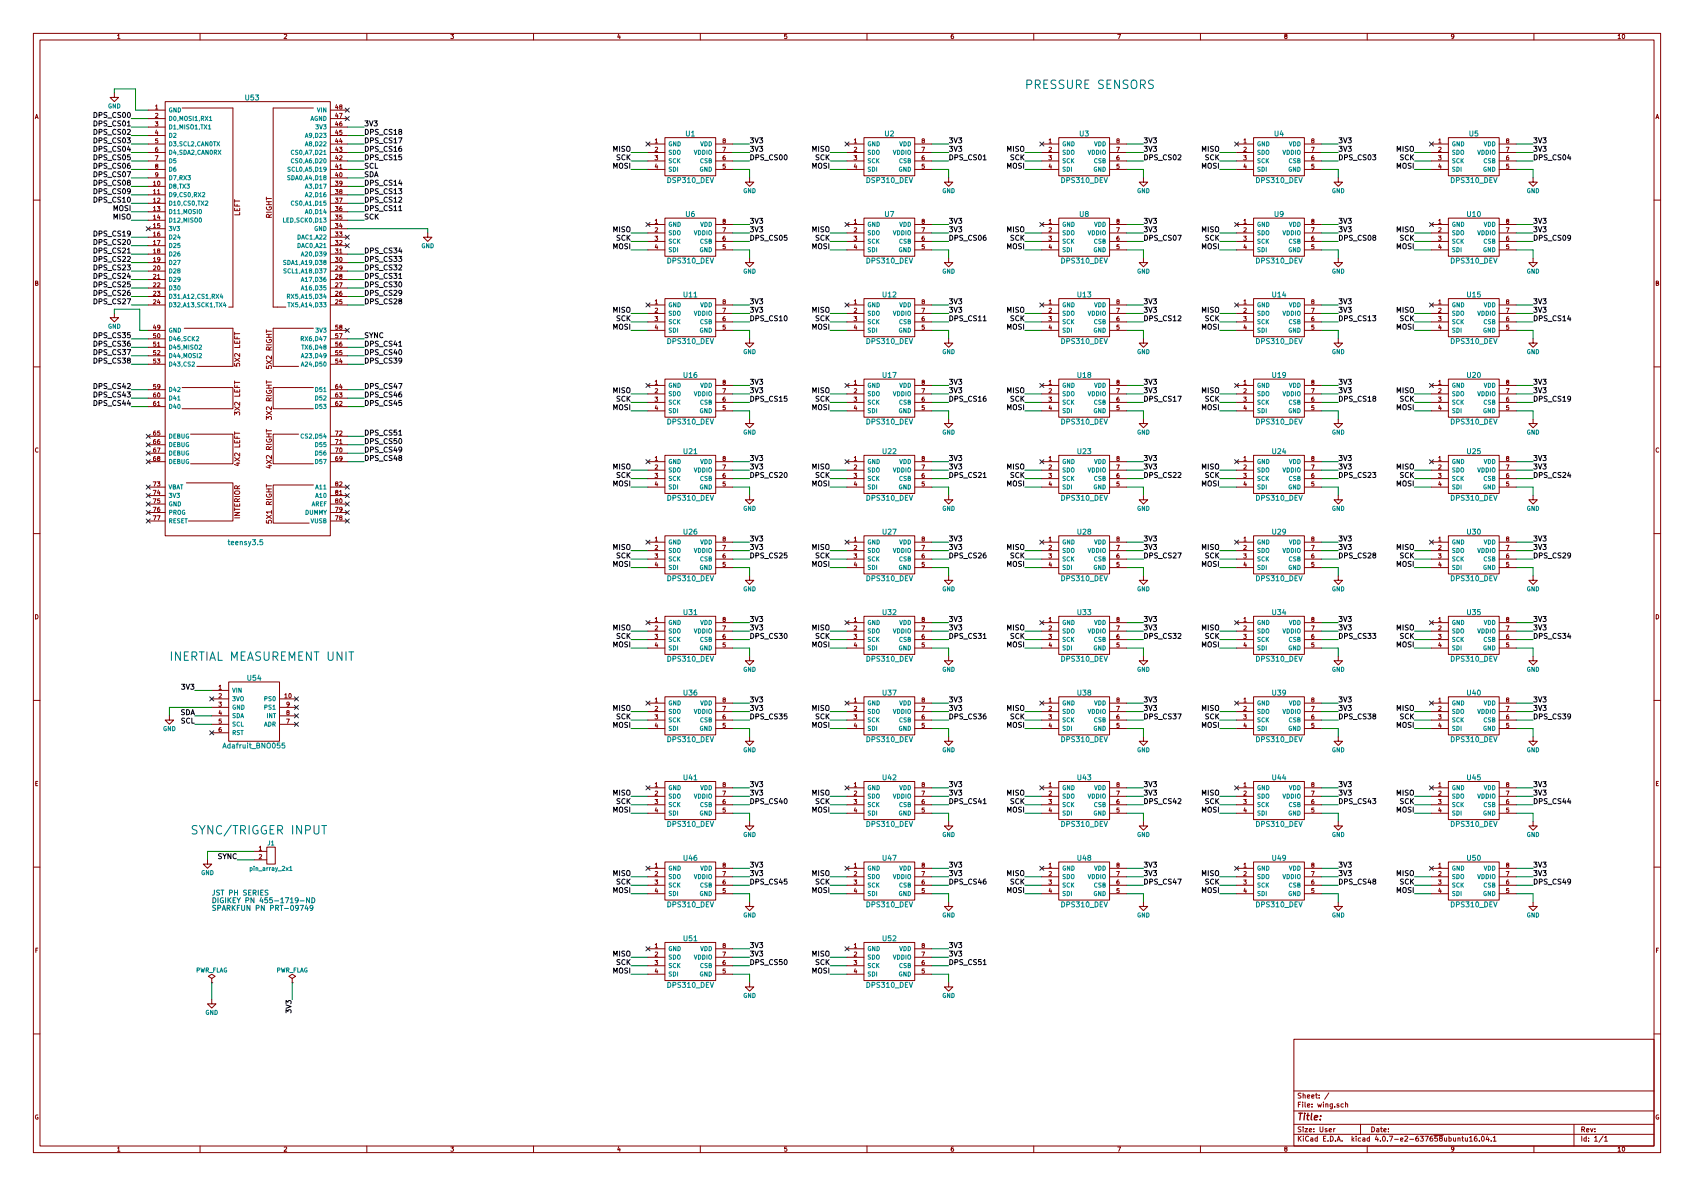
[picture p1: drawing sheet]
<svg xmlns="http://www.w3.org/2000/svg" width="508mm" height="356mm" viewBox="0 0 508 356" stroke-linecap="round" stroke-linejoin="round" font-family="sans-serif">
<g fill="none" stroke="#840000" stroke-width=".3">
<path d="M10 10h488v335.6h-488zM12 12h484v331.6h-484zM35.3 10.6l.3-.3v1.3M35.3 11.6h.7M60 10v2M85.2 10.4l.5-.1 .3 .3-.8 1h.8M110 10v2M135.2 10.3h.8l-.4 .5 .4 .2-.1 .5h-.7M160 10v2M185.5 10.2l-.3 1h.8M185.9 10.7v.9M210 10v2"/>
<path d="M235.9 10.3h-.6v.6l.6-.1 .1 .5-.3 .3-.4-.1M260 10v2M285.9 10.3l-.6 .3-.1 .7 .3 .3 .4-.1v-.7h-.4l-.3 .2M310 10v2M335.2 10.3h.8l-.5 1.3M360 10v2M385.5 10.8l-.3-.2 .3-.3h.4v.4a.5 .5 0 0 0-.5 .2 .5 .5 0 0 0 0 .6l.3 .1 .3-.3-.3-.5M410 10v2M436 10.8l-.3 .3-.3-.1-.1-.6 .4-.1 .3 .2-.2 1-.4 .1M460 10v2M485.2 10.6l.4-.3v1.3M485.2 11.6h.8"/>
<path d="M486.6 10.4l.2-.1a.62 .62 0 0 1 .4 .7 .62 .62 0 0 1-.5 .5l-.2-.4zM10.6 35.6l.4-1.3 .4 1.3M10.7 35.2h.6M34.3 27.9v1.3h1.3l-1.3 1.3-1.3-1.3h1.3M44.4 33h5.1M44.4 35.6h5.1M44.4 38.1h5.1M46.6 36.5h.7l-.4 .5 .4 .1v.6h-.7M46.6 31.8l.4-.4v1.3M46.6 34.1l.5-.1 .2 .3-.7 1h.7M46.6 32.7h.7M46.9 39l-.3 .9h.8"/>
<path d="M47.2 39.5v.8M49.5 30.5h49.6v130.2h-49.6zM54.6 32.4h15.2v59.7h-1.2M94 32.4h-12.1v59.7h3.8M99.1 33h5M99.1 35.6h5M99.1 38.1h5M100.9 39l-.3 .9h.8M100.9 36.4l-.3 1h.8M100.9 33.9l-.3 .9h.8M100.9 31.4l-.3 .9h.8M101.2 31.9v.8"/>
<path d="M101.2 34.4v.9M101.2 36.9v.9M101.2 39.5v.8M101.8 34h.8l-.5 1.3M102.1 32l-.2-.2 .2-.4 .4 .1v.4a.52 .52 0 0 0-.5 .1 .52 .52 0 0 0-.1 .6h.6l-.2-.6M102.4 36.5l-.5 .3v.7l.2 .3 .4-.1-.1-.6-.3-.1-.2 .2M102.5 39.1h-.6v.5h.6v.6h-.6M496.6 35.6l.4-1.3 .4 1.3M496.7 35.2h.6M10 60h2M44.4 43.2h5.1M44.4 45.7h5.1"/>
<path d="M44.4 48.3h5.1M44.4 50.8h5.1M44.4 40.6h5.1M44.4 53.3h5.1M44.4 55.9h5.1M44.4 58.4h5.1M46 54.7l.4-.4v1.3M46 57.2l.4-.4v1.3M46 59.7l.4-.3v1.3M46 55.6h.7M46 58.1h.7M46.6 46.7h.8l-.5 1.3"/>
<path d="M46.9 49.8l-.3-.3 .3-.3 .4 .1v.3a.52 .52 0 0 0-.6 .2 .52 .52 0 0 0 0 .6h.6l-.2-.6M47.2 44.1l-.5 .4-.1 .7 .3 .2 .4-.1-.1-.6-.3-.1-.3 .3M47.2 57.2l.4-.4v1.3M47.2 59.5l.5-.1 .3 .3-.8 1h.8M47.2 58.1h.8M47.3 41.6h-.6l-.1 .6h.7v.5h-.7M47.3 52.3l-.2 .3-.4-.1v-.6l.4-.1 .2 .2v.7l-.6 .3M47.3 54.4l.2-.1a.61 .61 0 0 1 .5 .6 .61 .61 0 0 1-.6 .6zM70.4 59.8v.9M79.9 59.1v.9M79.9 59.5h1.5M99.1 43.2h5"/>
<path d="M99.1 45.7h5M99.1 48.3h5M99.1 50.8h5M99.1 40.6h5M99.1 53.3h5M99.1 55.9h5M99.1 58.4h5M100.6 59.4h.7l-.4 .5 .4 .1v.5h-.7M100.6 56.8h.7l-.4 .5 .4 .1v.6h-.7M100.6 54.3h.7l-.4 .5 .4 .1v.5h-.7M100.9 51.7l-.3 .9h.8M100.9 49.1l-.3 1h.8"/>
<path d="M100.9 46.6l-.3 .9h.8M100.9 44.1l-.3 .9h.8M100.9 41.5l-.3 .9h.8M101.2 42v.9M101.2 44.6v.8M101.2 47.1v.9M101.2 49.6v.9M101.2 52.2v.8M101.8 44.1h.8l-.5 .5 .4 .1v.6h-.7M101.8 59.4h.8l-.5 1.3M101.9 49.6l.3-.4v1.3M101.9 46.8l.4-.1 .3 .3-.8 1h.8"/>
<path d="M101.9 50.5h.7M102 51.9l.1-.1a.61 .61 0 0 1 .5 .6 .61 .61 0 0 1-.6 .6zM102.1 57.4l-.2-.2 .2-.4 .4 .1v.4a.52 .52 0 0 0-.5 .1 .52 .52 0 0 0-.1 .6h.6l-.2-.6M102.1 41.5l-.2 .9h.7M102.4 42v.9M102.6 54.8l-.3 .3-.3-.1-.1-.6 .4-.1 .3 .2-.1 .8-.5 .3M194.3 43.2h5.1M194.3 45.7h5.1M194.3 48.3h5.1M194.3 50.8h5.1M196.4 46.7h.8l-.4 .5 .4 .1v.5h-.8M196.5 42l.3-.4v1.3"/>
<path d="M196.5 44.2l.5-.1 .2 .4-.8 .9h.8M196.5 42.9h.7M196.8 49.1l-.3 1h.8M197.1 49.6v.9M199.4 41.3h15.2v11.4h-15.2zM214.6 43.2h5.1M214.6 45.7h5.1M214.6 48.3h5.1M214.6 50.8h5.1M216.7 44.1h.9l-.6 1.3M217 42.1l-.2-.2 .2-.3 .5 .1v.3a.52 .52 0 0 0-.6 .2 .52 .52 0 0 0 0 .5h.6l-.2-.6M217.4 46.7l-.5 .3-.1 .7 .2 .3 .5-.2-.1-.6h-.4l-.2 .2"/>
<path d="M217.5 49.2h-.6l-.1 .6h.7v.6h-.7M224.8 53.3v1.3h1.3l-1.3 1.3-1.3-1.3h1.3M254 43.2h5.1M254 45.7h5.1M254 48.3h5.1M254 50.8h5.1M256.1 46.7h.8l-.4 .5 .3 .1v.5h-.7M256.2 42l.3-.4v1.3M256.2 44.2l.5-.1 .2 .4-.8 .9h.8M256.2 42.9h.7M256.5 49.1l-.3 1h.7M256.8 49.6v.9"/>
<path d="M259.1 41.3h15.2v11.4h-15.2zM274.3 43.2h5.1M274.3 45.7h5.1M274.3 48.3h5.1M274.3 50.8h5.1M276.4 44.1h.9l-.6 1.3M276.7 42.1l-.2-.2 .2-.3 .5 .1v.3a.52 .52 0 0 0-.6 .2 .52 .52 0 0 0 0 .5h.6l-.2-.6M277.1 46.7l-.5 .3-.1 .7 .2 .3 .5-.2-.1-.6h-.4l-.2 .2M277.2 49.2h-.6l-.1 .6h.7v.6h-.7M284.5 53.3v1.3h1.2l-1.2 1.3-1.3-1.3h1.3M312.4 43.2h5.1M312.4 45.7h5.1"/>
<path d="M312.4 48.3h5.1M312.4 50.8h5.1M314.5 46.7h.8l-.4 .5 .4 .1v.5h-.8M314.6 42l.4-.4v1.3M314.6 44.2l.5-.1 .2 .4-.8 .9h.8M314.6 42.9h.7M314.9 49.1l-.3 1h.8M315.2 49.6v.9M317.5 41.3h15.2v11.4h-15.2zM332.7 43.2h5.1M332.7 45.7h5.1M332.7 48.3h5.1"/>
<path d="M332.7 50.8h5.1M334.8 44.1h.9l-.5 1.3M335.2 42.1l-.3-.2 .3-.3 .4 .1v.3a.52 .52 0 0 0-.6 .2 .52 .52 0 0 0 0 .5h.6l-.2-.6M335.5 46.7l-.5 .3-.1 .7 .3 .3 .4-.2-.1-.6h-.3l-.3 .2M335.6 49.2h-.6l-.1 .6h.7v.6h-.7M342.9 53.3v1.3h1.3l-1.3 1.3-1.3-1.3h1.3M370.8 43.2h5.1M370.8 45.7h5.1M370.8 48.3h5.1M370.8 50.8h5.1M372.9 46.7h.8l-.4 .5 .4 .1v.5h-.8M373 42l.4-.4v1.3"/>
<path d="M373 44.2l.5-.1 .2 .4-.8 .9h.8M373 42.9h.7M373.3 49.1l-.3 1h.8M373.6 49.6v.9M375.9 41.3h15.3v11.4h-15.3zM391.2 43.2h5M391.2 45.7h5M391.2 48.3h5M391.2 50.8h5M393.3 44.1h.8l-.5 1.3M393.6 42.1l-.3-.2 .3-.3 .4 .1v.3a.52 .52 0 0 0-.5 .2 .52 .52 0 0 0-.1 .5h.6l-.2-.6M393.9 46.7l-.5 .3-.1 .7 .3 .3 .4-.2-.1-.6h-.3l-.3 .2"/>
<path d="M394 49.2h-.6l-.1 .6h.7v.6h-.7M401.3 53.3v1.3h1.3l-1.3 1.3-1.3-1.3h1.3M429.3 43.2h5M429.3 45.7h5M429.3 48.3h5M429.3 50.8h5M431.4 46.7h.8l-.5 .5 .4 .1v.5h-.7M431.4 42l.4-.4v1.3M431.4 44.2l.5-.1 .3 .4-.8 .9h.8M431.4 42.9h.8M431.7 49.1l-.3 1h.8M432 49.6v.9"/>
<path d="M434.3 41.3h15.3v11.4h-15.3zM449.6 43.2h5.1M449.6 45.7h5.1M449.6 48.3h5.1M449.6 50.8h5.1M451.7 44.1h.8l-.5 1.3M452 42.1l-.2-.2 .2-.3 .4 .1v.3a.52 .52 0 0 0-.5 .2 .52 .52 0 0 0-.1 .5h.6l-.2-.6M452.3 46.7l-.5 .3v.7l.2 .3 .4-.2-.1-.6h-.3l-.2 .2M452.4 49.2h-.6v.6h.6v.6h-.6M459.7 53.3v1.3h1.3l-1.3 1.3-1.2-1.3h1.2M496 60h2M44.4 78.7h5.1"/>
<path d="M44.4 76.2h5.1M44.4 61h5.1M44.4 73.7h5.1M44.4 63.5h5.1M44.4 71.1h5.1M44.4 66h5.1M44.4 68.6h5.1M46 79.8l.5-.1 .2 .4-.8 .9h.8M46 62.3l.4-.4v1.3M46 64.8l.4-.3v1.2M46 67.4l.4-.4v1.3M46 69.9l.4-.4v1.3"/>
<path d="M46 72.4l.4-.3v1.3M46 75l.4-.4v1.3M46 77.5l.4-.3v1.2M46 75.9h.7M46 60.7h.7M46 63.2h.7M46 65.7h.7M46 68.3h.7M46 70.8h.7M46 73.4h.7M46 78.4h.7M47.2 61.9h.8l-.5 .5 .4 .1v.6h-.7"/>
<path d="M47.2 72.1h.8l-.5 1.3M47.3 79.8l.2-.1a.61 .61 0 0 1 .5 .6 .61 .61 0 0 1-.6 .6zM47.5 75.2l-.3-.3 .3-.3 .4 .1v.3a.52 .52 0 0 0-.5 .2 .52 .52 0 0 0-.1 .6h.6l-.2-.6M47.5 64.4l-.3 .9h.8M47.8 69.5l-.5 .4-.1 .7 .3 .2 .4-.1-.1-.6-.3-.1-.3 .3M47.8 64.9v.8M47.9 67h-.6l-.1 .6h.7v.5h-.7M48 77.7l-.3 .3-.4-.1v-.6l.4-.1 .3 .2-.1 .7-.6 .3M70.4 62.4v.8h1.5v-.8M70.4 61.1v.7h1.5M70.4 60.3h1.5M71.1 61.3v.5"/>
<path d="M71.1 62.7v.5M71.9 63.7v.7h-1.5M79.9 63.6h1.5M79.9 61.4h1.5M79.9 60.5h1.5M80 62.1a.69 .69 0 0 0 .7 .9 .69 .69 0 0 0 .6-1h-.6v.3M80.6 60.5v.9M80.7 65.2l-.1-.8-.6-.1-.1 .9h1.5M81.4 64.3l-.7 .5M99.1 78.7h5M99.1 76.2h5M99.1 61h5"/>
<path d="M99.1 73.7h5M99.1 63.5h5M99.1 71.1h5M99.1 66h5M99.1 68.6h5M100.6 77.2h.7l-.4 .4 .4 .1v.6h-.7M100.6 74.6h.7l-.4 .5 .4 .1v.6h-.7M100.6 72.1h.7l-.4 .5 .4 .1v.5h-.7M100.6 69.5h.7l-.4 .5 .4 .1v.6h-.7M100.6 67h.7l-.4 .5 .4 .1v.5h-.7M100.6 64.5h.7l-.4 .4 .4 .1v.6h-.7M100.6 61.9h.7l-.4 .5 .4 .1v.6h-.7"/>
<path d="M100.6 79.8l.5-.1 .2 .4-.7 .9h.7M101.8 69.5h.8l-.5 .5 .4 .1v.6h-.7M101.9 75l.3-.4v1.3M101.9 72.2l.4-.1 .3 .3-.8 1h.8M101.9 75.9h.7M102 77.3l.1-.1a.61 .61 0 0 1 .5 .6 .61 .61 0 0 1-.6 .6zM102.1 66.9l-.2 .9h.7M102.4 61.9l-.5 .3v.7l.2 .3 .4-.1-.1-.6-.3-.1-.2 .2M102.4 67.4v.9M102.5 64.5h-.6v.5h.6v.6h-.6M128.3 69.9v1.2h1.2l-1.2 1.3-1.3-1.3h1.3M194.3 67.3h5.1"/>
<path d="M194.3 69.9h5.1M194.3 72.4h5.1M194.3 74.9h5.1M196.4 70.8h.8l-.4 .5 .4 .1v.6h-.8M196.5 66.1l.3-.4v1.3M196.5 68.4l.5-.1 .2 .3-.8 .9h.8M196.5 67h.7M196.8 73.3l-.3 .9h.8M197.1 73.8v.8M199.4 65.4h15.2v11.4h-15.2zM214.6 67.3h5.1M214.6 69.9h5.1"/>
<path d="M214.6 72.4h5.1M214.6 74.9h5.1M216.7 68.3h.9l-.6 1.2M217 66.3l-.2-.3 .2-.3 .5 .1v.3a.52 .52 0 0 0-.6 .2 .52 .52 0 0 0 0 .6h.6l-.2-.6M217.4 70.8l-.5 .3-.1 .7 .2 .3 .5-.1-.1-.7h-.4l-.2 .2M217.5 73.4h-.6l-.1 .5h.7v.6h-.7M224.8 77.5v1.2h1.3l-1.3 1.3-1.3-1.3h1.3M254 67.3h5.1M254 69.9h5.1M254 72.4h5.1M254 74.9h5.1M256.1 70.8h.8l-.4 .5 .3 .1v.6h-.7"/>
<path d="M256.2 66.1l.3-.4v1.3M256.2 68.4l.5-.1 .2 .3-.8 .9h.8M256.2 67h.7M256.5 73.3l-.3 .9h.7M256.8 73.8v.8M259.1 65.4h15.2v11.4h-15.2zM274.3 67.3h5.1M274.3 69.9h5.1M274.3 72.4h5.1M274.3 74.9h5.1M276.4 68.3h.9l-.6 1.2M276.7 66.3l-.2-.3 .2-.3 .5 .1v.3a.52 .52 0 0 0-.6 .2 .52 .52 0 0 0 0 .6h.6l-.2-.6"/>
<path d="M277.1 70.8l-.5 .3-.1 .7 .2 .3 .5-.1-.1-.7h-.4l-.2 .2M277.2 73.4h-.6l-.1 .5h.7v.6h-.7M284.5 77.5v1.2h1.2l-1.2 1.3-1.3-1.3h1.3M312.4 67.3h5.1M312.4 69.9h5.1M312.4 72.4h5.1M312.4 74.9h5.1M314.5 70.8h.8l-.4 .5 .4 .1v.6h-.8M314.6 66.1l.4-.4v1.3M314.6 68.4l.5-.1 .2 .3-.8 .9h.8M314.6 67h.7M314.9 73.3l-.3 .9h.8"/>
<path d="M315.2 73.8v.8M317.5 65.4h15.2v11.4h-15.2zM332.7 67.3h5.1M332.7 69.9h5.1M332.7 72.4h5.1M332.7 74.9h5.1M334.8 68.3h.9l-.5 1.2M335.2 66.3l-.3-.3 .3-.3 .4 .1v.3a.52 .52 0 0 0-.6 .2 .52 .52 0 0 0 0 .6h.6l-.2-.6M335.5 70.8l-.5 .3-.1 .7 .3 .3 .4-.1-.1-.7h-.3l-.3 .2M335.6 73.4h-.6l-.1 .5h.7v.6h-.7M342.9 77.5v1.2h1.3l-1.3 1.3-1.3-1.3h1.3M370.8 67.3h5.1"/>
<path d="M370.8 69.9h5.1M370.8 72.4h5.1M370.8 74.9h5.1M372.9 70.8h.8l-.4 .5 .4 .1v.6h-.8M373 66.1l.4-.4v1.3M373 68.4l.5-.1 .2 .3-.8 .9h.8M373 67h.7M373.3 73.3l-.3 .9h.8M373.6 73.8v.8M375.9 65.4h15.3v11.4h-15.3zM391.2 67.3h5M391.2 69.9h5"/>
<path d="M391.2 72.4h5M391.2 74.9h5M393.3 68.3h.8l-.5 1.2M393.6 66.3l-.3-.3 .3-.3 .4 .1v.3a.52 .52 0 0 0-.5 .2 .52 .52 0 0 0-.1 .6h.6l-.2-.6M393.9 70.8l-.5 .3-.1 .7 .3 .3 .4-.1-.1-.7h-.3l-.3 .2M394 73.4h-.6l-.1 .5h.7v.6h-.7M401.3 77.5v1.2h1.3l-1.3 1.3-1.3-1.3h1.3M429.3 67.3h5M429.3 69.9h5M429.3 72.4h5M429.3 74.9h5M431.4 70.8h.8l-.5 .5 .4 .1v.6h-.7"/>
<path d="M431.4 66.1l.4-.4v1.3M431.4 68.4l.5-.1 .3 .3-.8 .9h.8M431.4 67h.8M431.7 73.3l-.3 .9h.8M432 73.8v.8M434.3 65.4h15.3v11.4h-15.3zM449.6 67.3h5.1M449.6 69.9h5.1M449.6 72.4h5.1M449.6 74.9h5.1M451.7 68.3h.8l-.5 1.2M452 66.3l-.2-.3 .2-.3 .4 .1v.3a.52 .52 0 0 0-.5 .2 .52 .52 0 0 0-.1 .6h.6l-.2-.6"/>
<path d="M452.3 70.8l-.5 .3v.7l.2 .3 .4-.1-.1-.7h-.3l-.2 .2M452.4 73.4h-.6v.5h.6v.6h-.6M459.7 77.5v1.2h1.3l-1.3 1.3-1.2-1.3h1.2M10.7 84.9l.5-.1 .1-.4-.6-.1v1.3h.5l.2-.5-.3-.2M34.3 94v1.3h1.3l-1.3 1.2-1.3-1.2h1.3M44.4 91.4h5.1M44.4 99.1h5.1M44.4 81.3h5.1M44.4 83.8h5.1M44.4 86.4h5.1M44.4 88.9h5.1M46 82.3l.5-.1 .2 .4-.8 .9h.8"/>
<path d="M46 84.9l.5-.1 .2 .3-.8 1h.8M46 87.4l.5-.1 .2 .4-.8 .9h.8M46 90l.5-.1 .2 .3-.8 .9h.8M46.3 97.4l-.3 .9h.8M46.6 97.9v.9M47.2 87.3h.8l-.5 .5 .4 .1v.6h-.7M47.2 82.6l.4-.4v1.3M47.2 84.9l.5-.1 .3 .3-.8 1h.8M47.2 83.5h.8M47.5 89.8l-.3 .9h.8M47.8 90.3v.8M48 98l-.3 .3-.4-.1v-.6l.4-.1 .3 .2-.1 .8-.6 .3"/>
<path d="M55.2 98.4h14.6v11.5h-10.7M70.4 99.6v.9M79.9 98.9v.8M79.9 99.3h1.5M94 98.4h-12.1v11.5h7.6M99.1 91.4h5M99.1 99.1h5M99.1 81.3h5M99.1 83.8h5M99.1 86.4h5M99.1 88.9h5M100.6 90l.5-.1 .2 .3-.7 .9h.7"/>
<path d="M100.6 87.4l.5-.1 .2 .4-.7 .9h.7M100.6 84.9l.5-.1 .2 .3-.7 1h.7M100.6 82.3l.5-.1 .2 .4-.7 .9h.7M101.3 97.5h-.6l-.1 .6h.7v.5h-.7M101.8 84.8h.8l-.5 1.3M102.1 82.8l-.2-.2 .2-.4 .4 .1v.4a.52 .52 0 0 0-.5 .1 .52 .52 0 0 0-.1 .6h.6l-.2-.6M102.1 98l-.2-.2 .2-.3 .4 .1v.3a.52 .52 0 0 0-.5 .2 .52 .52 0 0 0-.1 .5h.6l-.2-.6M102.4 87.3l-.5 .3v.7l.2 .3 .4-.1-.1-.6-.3-.1-.2 .2M102.5 89.9h-.6v.5h.6v.6h-.6M102.6 80.2l-.3 .3-.3-.1-.1-.6 .4-.1 .3 .2-.1 .8-.5 .3M194.3 91.4h5.1M194.3 94h5.1"/>
<path d="M194.3 96.5h5.1M194.3 99.1h5.1M196.4 94.9h.8l-.4 .5 .4 .1v.6h-.8M196.5 90.2l.3-.3v1.2M196.5 92.5l.5-.1 .2 .4-.8 .9h.8M196.5 91.1h.7M196.8 97.4l-.3 .9h.8M197.1 97.9v.9M199.4 89.5h15.2v11.5h-15.2zM214.6 91.4h5.1M214.6 94h5.1M214.6 96.5h5.1"/>
<path d="M214.6 99.1h5.1M216.7 92.4h.9l-.6 1.3M217 90.4l-.2-.2 .2-.3 .5 .1v.3a.52 .52 0 0 0-.6 .1 .52 .52 0 0 0 0 .6h.6l-.2-.6M217.4 94.9l-.5 .4-.1 .7 .2 .2 .5-.1-.1-.6-.4-.1-.2 .3M217.5 97.5h-.6l-.1 .6h.7v.5h-.7M254 91.4h5.1M254 94h5.1M254 96.5h5.1M254 99.1h5.1M256.1 94.9h.8l-.4 .5 .3 .1v.6h-.7M256.2 90.2l.3-.3v1.2M256.2 92.5l.5-.1 .2 .4-.8 .9h.8"/>
<path d="M256.2 91.1h.7M256.5 97.4l-.3 .9h.7M256.8 97.9v.9M259.1 89.5h15.2v11.5h-15.2zM274.3 91.4h5.1M274.3 94h5.1M274.3 96.5h5.1M274.3 99.1h5.1M276.4 92.4h.9l-.6 1.3M276.7 90.4l-.2-.2 .2-.3 .5 .1v.3a.52 .52 0 0 0-.6 .1 .52 .52 0 0 0 0 .6h.6l-.2-.6M277.1 94.9l-.5 .4-.1 .7 .2 .2 .5-.1-.1-.6-.4-.1-.2 .3M277.2 97.5h-.6l-.1 .6h.7v.5h-.7"/>
<path d="M312.4 91.4h5.1M312.4 94h5.1M312.4 96.5h5.1M312.4 99.1h5.1M314.5 94.9h.8l-.4 .5 .4 .1v.6h-.8M314.6 90.2l.4-.3v1.2M314.6 92.5l.5-.1 .2 .4-.8 .9h.8M314.6 91.1h.7M314.9 97.4l-.3 .9h.8M315.2 97.9v.9M317.5 89.5h15.2v11.5h-15.2zM332.7 91.4h5.1"/>
<path d="M332.7 94h5.1M332.7 96.5h5.1M332.7 99.1h5.1M334.8 92.4h.9l-.5 1.3M335.2 90.4l-.3-.2 .3-.3 .4 .1v.3a.52 .52 0 0 0-.6 .1 .52 .52 0 0 0 0 .6h.6l-.2-.6M335.5 94.9l-.5 .4-.1 .7 .3 .2 .4-.1-.1-.6-.3-.1-.3 .3M335.6 97.5h-.6l-.1 .6h.7v.5h-.7M370.8 91.4h5.1M370.8 94h5.1M370.8 96.5h5.1M370.8 99.1h5.1M372.9 94.9h.8l-.4 .5 .4 .1v.6h-.8"/>
<path d="M373 90.2l.4-.3v1.2M373 92.5l.5-.1 .2 .4-.8 .9h.8M373 91.1h.7M373.3 97.4l-.3 .9h.8M373.6 97.9v.9M375.9 89.5h15.3v11.5h-15.3zM391.2 91.4h5M391.2 94h5M391.2 96.5h5M391.2 99.1h5M393.3 92.4h.8l-.5 1.3M393.6 90.4l-.3-.2 .3-.3 .4 .1v.3a.52 .52 0 0 0-.5 .1 .52 .52 0 0 0-.1 .6h.6l-.2-.6"/>
<path d="M393.9 94.9l-.5 .4-.1 .7 .3 .2 .4-.1-.1-.6-.3-.1-.3 .3M394 97.5h-.6l-.1 .6h.7v.5h-.7M429.3 91.4h5M429.3 94h5M429.3 96.5h5M429.3 99.1h5M431.4 94.9h.8l-.5 .5 .4 .1v.6h-.7M431.4 90.2l.4-.3v1.2M431.4 92.5l.5-.1 .3 .4-.8 .9h.8M431.4 91.1h.8M431.7 97.4l-.3 .9h.8M432 97.9v.9"/>
<path d="M434.3 89.5h15.3v11.5h-15.3zM449.6 91.4h5.1M449.6 94h5.1M449.6 96.5h5.1M449.6 99.1h5.1M451.7 92.4h.8l-.5 1.3M452 90.4l-.2-.2 .2-.3 .4 .1v.3a.52 .52 0 0 0-.5 .1 .52 .52 0 0 0-.1 .6h.6l-.2-.6M452.3 94.9l-.5 .4v.7l.2 .2 .4-.1-.1-.6-.3-.1-.2 .3M452.4 97.5h-.6v.6h.6v.5h-.6M496.7 84.9l.5-.1 .1-.4-.6-.1v1.3h.5l.2-.5-.3-.2M10 110h2M44.4 101.6h5.1"/>
<path d="M44.4 119.4h5.1M44.4 104.1h5.1M44.4 106.7h5.1M44.4 109.2h5.1M44.4 116.8h5.1M46.6 117.8l-.5 .3-.1 .7 .3 .3 .4-.2-.1-.6h-.3l-.3 .2M46.7 100h-.6l-.1 .6h.7v.6h-.7M46.7 102.6h-.6l-.1 .5h.7v.6h-.7M46.7 105.1h-.6l-.1 .6h.7v.5h-.7M46.7 107.6h-.6l-.1 .6h.7v.6h-.7M46.7 115.3h-.6l-.1 .5h.7v.6h-.7M47.2 107.6h.8l-.5 .5 .4 .1v.6h-.7"/>
<path d="M47.2 102.9l.4-.3v1.2M47.2 105.2l.5-.1 .3 .4-.8 .9h.8M47.2 103.8h.8M47.3 100.1l.2-.1a.61 .61 0 0 1 .5 .7 .61 .61 0 0 1-.6 .5zM47.3 117.9l.2-.1a.61 .61 0 0 1 .5 .6 .61 .61 0 0 1-.6 .6zM48 115.8l-.3 .3-.4-.1v-.6l.4-.1 .3 .2-.1 .7-.6 .3M54.6 116.2h15.2v6.4h-15.2M70.4 116.8v.8h1.5v-.8M70.4 115.4v.8h1.5M70.4 109v.7l.7 .1-.1-.8 .6-.1 .3 .3-.2 .6M70.4 102.2v.7h1.5v-.7M70.4 100.8v.8h1.5"/>
<path d="M70.4 114.2v.9M70.4 114.7h1.5M70.4 107.4l1.5 1M70.4 100.1h1.5M71.1 101.1v.5M71.1 102.4v.5M71.1 115.7v.5M71.1 117v.6M71.9 118.1v.7h-1.5M71.9 106v.9l-1.1-.9-.4 .3 .1 .6M71.9 103.5v.7h-1.5M71.9 107.4l-1.5 1"/>
<path d="M79.9 109.7v.7l.7 .1-.1-.7 .6-.2 .3 .3-.1 .6M79.9 118.6h1.5M79.9 116.4h1.5M79.9 115.5h1.5M79.9 114.1v.9M79.9 114.6h1.5M79.9 108.1l1.5 1M79.9 103.4h1.5M79.9 101.1h1.5M79.9 100.3h1.5M80 117.1a.69 .69 0 0 0 .7 .9 .69 .69 0 0 0 .6-1h-.6v.3M80 101.9a.69 .69 0 0 0 .7 .9 .69 .69 0 0 0 .6-1h-.6v.3"/>
<path d="M80.6 100.3v.8M80.6 115.5v.9M80.7 104.9l-.1-.7-.6-.1-.1 .8h1.5M81.4 106.7v1l-1.1-1-.4 .3 .1 .6M81.4 119.3l-.7 .5M81.4 108.1l-1.5 1M81.4 104l-.7 .5M94 116.2h-12.1v6.4h12.1M99.1 101.6h5M99.1 119.4h5M99.1 104.1h5M99.1 106.7h5"/>
<path d="M99.1 109.2h5M99.1 116.8h5M101.2 117.8l-.5 .3-.1 .7 .3 .3 .4-.2-.1-.6h-.3l-.3 .2M101.2 115.3l-.5 .3-.1 .7 .3 .2 .4-.1-.1-.6-.3-.1-.3 .3M101.3 107.6h-.6l-.1 .6h.7v.6h-.7M101.3 105.1h-.6l-.1 .6h.7v.5h-.7M101.3 102.6h-.6l-.1 .5h.7v.6h-.7M101.3 100h-.6l-.1 .6h.7v.6h-.7M101.8 117.8h.8l-.5 .5 .4 .1v.5h-.7M101.8 100h.8l-.5 1.3M102.1 107.6l-.2 .9h.7M102.1 115.2l-.2 .9h.7"/>
<path d="M102.4 102.6l-.5 .3v.7l.2 .2 .4-.1-.1-.6-.3-.1-.2 .3M102.4 108.1v.8M102.4 115.7v.8M102.5 105.1h-.6v.6h.6v.5h-.6M194.3 115.6h5.1M194.3 118.1h5.1M196.4 119.1h.8l-.4 .5 .4 .1v.5h-.8M196.5 114.4l.3-.4v1.3M196.5 116.6l.5-.1 .2 .4-.8 .9h.8M196.5 115.3h.7M199.4 113.7h15.2v11.4h-15.2zM214.6 115.6h5.1"/>
<path d="M214.6 118.1h5.1M216.7 116.5h.9l-.6 1.3M217 114.5l-.2-.2 .2-.3 .5 .1v.3a.52 .52 0 0 0-.6 .2 .52 .52 0 0 0 0 .5h.6l-.2-.6M217.4 119.1l-.5 .3-.1 .7 .2 .2 .5-.1-.1-.6h-.4l-.2 .2M224.8 101.6v1.3h1.3l-1.3 1.2-1.3-1.2h1.3M254 115.6h5.1M254 118.1h5.1M256.1 119.1h.8l-.4 .5 .3 .1v.5h-.7M256.2 114.4l.3-.4v1.3M256.2 116.6l.5-.1 .2 .4-.8 .9h.8M256.2 115.3h.7M259.1 113.7h15.2v11.4h-15.2z"/>
<path d="M274.3 115.6h5.1M274.3 118.1h5.1M276.4 116.5h.9l-.6 1.3M276.7 114.5l-.2-.2 .2-.3 .5 .1v.3a.52 .52 0 0 0-.6 .2 .52 .52 0 0 0 0 .5h.6l-.2-.6M277.1 119.1l-.5 .3-.1 .7 .2 .2 .5-.1-.1-.6h-.4l-.2 .2M284.5 101.6v1.3h1.2l-1.2 1.2-1.3-1.2h1.3M312.4 115.6h5.1M312.4 118.1h5.1M314.5 119.1h.8l-.4 .5 .4 .1v.5h-.8M314.6 114.4l.4-.4v1.3M314.6 116.6l.5-.1 .2 .4-.8 .9h.8M314.6 115.3h.7"/>
<path d="M317.5 113.7h15.2v11.4h-15.2zM332.7 115.6h5.1M332.7 118.1h5.1M334.8 116.5h.9l-.5 1.3M335.2 114.5l-.3-.2 .3-.3 .4 .1v.3a.52 .52 0 0 0-.6 .2 .52 .52 0 0 0 0 .5h.6l-.2-.6M335.5 119.1l-.5 .3-.1 .7 .3 .2 .4-.1-.1-.6h-.3l-.3 .2M342.9 101.6v1.3h1.3l-1.3 1.2-1.3-1.2h1.3M370.8 115.6h5.1M370.8 118.1h5.1M372.9 119.1h.8l-.4 .5 .4 .1v.5h-.8M373 114.4l.4-.4v1.3M373 116.6l.5-.1 .2 .4-.8 .9h.8"/>
<path d="M373 115.3h.7M375.9 113.7h15.3v11.4h-15.3zM391.2 115.6h5M391.2 118.1h5M393.3 116.5h.8l-.5 1.3M393.6 114.5l-.3-.2 .3-.3 .4 .1v.3a.52 .52 0 0 0-.5 .2 .52 .52 0 0 0-.1 .5h.6l-.2-.6M393.9 119.1l-.5 .3-.1 .7 .3 .2 .4-.1-.1-.6h-.3l-.3 .2M401.3 101.6v1.3h1.3l-1.3 1.2-1.3-1.2h1.3M429.3 115.6h5M429.3 118.1h5M431.4 119.1h.8l-.5 .5 .4 .1v.5h-.7M431.4 114.4l.4-.4v1.3"/>
<path d="M431.4 116.6l.5-.1 .3 .4-.8 .9h.8M431.4 115.3h.8M434.3 113.7h15.3v11.4h-15.3zM449.6 115.6h5.1M449.6 118.1h5.1M451.7 116.5h.8l-.5 1.3M452 114.5l-.2-.2 .2-.3 .4 .1v.3a.52 .52 0 0 0-.5 .2 .52 .52 0 0 0-.1 .5h.6l-.2-.6M452.3 119.1l-.5 .3v.7l.2 .2 .4-.1-.1-.6h-.3l-.2 .2M459.7 101.6v1.3h1.3l-1.3 1.2-1.2-1.2h1.2M496 110h2M11.4 134.4a.58 .58 0 0 0-.8 .5 .58 .58 0 0 0 .8 .6M44.4 138.4h5.1"/>
<path d="M44.4 135.9h5.1M44.4 121.9h5.1M44.4 133.4h5.1M44.4 130.8h5.1M46.6 120.3l-.5 .4-.1 .7 .3 .2 .4-.1-.1-.6-.3-.1-.3 .3M46.6 129.2l-.5 .3-.1 .8 .3 .2 .4-.1-.1-.6-.3-.1-.3 .2M46.6 131.8l-.5 .3-.1 .7 .3 .2 .4-.1-.1-.6h-.3l-.3 .2M46.6 134.3l-.5 .3-.1 .7 .3 .3 .4-.1-.1-.7h-.3l-.3 .2M46.6 136.9l-.5 .3-.1 .7 .3 .2 .4-.1-.1-.6-.3-.1-.3 .3M47.2 134.3h.8l-.5 1.3M47.2 120.7l.4-.4v1.3M47.2 121.6h.8"/>
<path d="M47.5 137.4l-.3-.2 .3-.3 .4 .1v.3a.52 .52 0 0 0-.5 .1 .52 .52 0 0 0-.1 .6h.6l-.2-.6M47.8 131.8l-.5 .3-.1 .7 .3 .2 .4-.1-.1-.6h-.3l-.3 .2M47.9 129.2h-.6l-.1 .6h.7v.6h-.7M57.1 130.2h12.7v8.9h-12.7M70.4 124.4v-.9l.5 .5 .3-.5 .5 .1 .2 .2-.2 .6M70.4 132.1v.7h1.5v-.7M70.4 130.7v.7h1.5M70.4 122l1.5 1M70.4 129.5v.8M70.4 137.2l1.5 1M70.4 129.9h1.5M70.9 138.9h1"/>
<path d="M71.1 130.9v.5M71.1 132.3v.5M71.4 138.7v.9l-1.1-.4M71.9 120.6v.9l-1.1-.9-.4 .3 .1 .6M71.9 135.8v1l-1.1-1-.4 .3 .1 .6M71.9 133.3v.7h-1.5M71.9 122l-1.5 1M71.9 137.2l-1.5 1M79.9 125.8v-.9l.6 .5 .2-.5h.6l.1 .3-.1 .6M79.9 123.3l1.5 1.1M79.9 128.7v.9M79.9 137.9l1.5 1.1"/>
<path d="M79.9 133.2h1.5M79.9 131h1.5M79.9 130.1h1.5M79.9 129.2h1.5M80 131.7a.69 .69 0 0 0 .7 .9 .69 .69 0 0 0 .6-1h-.6v.3M80.4 139.6h1M80.6 130.1v.9M80.7 120.2l-.1-.8h-.6l-.1 .8h1.5M80.7 134.8l-.1-.8h-.6l-.1 .8h1.5M80.9 139.4v1l-1.1-.4M81.4 122v.9l-1.1-.9-.4 .3 .1 .6M81.4 136.6v.9l-1.1-.9-.4 .3 .1 .6"/>
<path d="M81.4 123.3l-1.5 1.1M81.4 137.9l-1.5 1.1M81.4 133.9l-.7 .5M89.5 130.2h-7.6v8.9h12.1M99.1 138.4h5M99.1 135.9h5M99.1 121.9h5M99.1 133.4h5M99.1 130.8h5M100.6 134.3h.8l-.5 1.3M100.6 131.8h.8l-.5 1.2M100.6 129.2h.8l-.5 1.3"/>
<path d="M101.2 120.3l-.5 .4-.1 .7 .3 .2 .4-.1-.1-.6-.3-.1-.3 .3M101.2 136.9l-.5 .3-.1 .7 .3 .2 .4-.1-.1-.6-.3-.1-.3 .3M101.9 132.1l.3-.3v1.2M101.9 120.4l.4-.1 .3 .4-.8 .9h.8M101.9 129.3l.4-.1 .3 .4-.8 .9h.8M101.9 133h.7M102 134.4l.1-.1a.61 .61 0 0 1 .5 .7 .61 .61 0 0 1-.6 .5zM102.6 137.4l-.3 .2h-.3l-.1-.6 .4-.1 .3 .2-.1 .7-.5 .3M194.3 120.7h5.1M194.3 123.2h5.1M194.3 138.4h5.1M196.5 137.2l.3-.3v1.2"/>
<path d="M196.5 139.5l.5-.1 .2 .4-.8 .9h.8M196.5 138.1h.7M196.8 121.5l-.3 1h.8M197.1 122v.9M199.4 136.5h15.2v11.5h-15.2zM214.6 120.7h5.1M214.6 123.2h5.1M214.6 138.4h5.1M216.7 139.4h.9l-.6 1.3M217 137.4l-.2-.2 .2-.3 .5 .1v.3a.52 .52 0 0 0-.6 .1 .52 .52 0 0 0 0 .6h.6l-.2-.6M217.5 121.6h-.6l-.1 .6h.7v.6h-.7M224.8 125.7v1.3h1.3l-1.3 1.3-1.3-1.3h1.3"/>
<path d="M254 120.7h5.1M254 123.2h5.1M254 138.4h5.1M256.2 137.2l.3-.3v1.2M256.2 139.5l.5-.1 .2 .4-.8 .9h.8M256.2 138.1h.7M256.5 121.5l-.3 1h.7M256.8 122v.9M259.1 136.5h15.2v11.5h-15.2zM274.3 120.7h5.1M274.3 123.2h5.1M274.3 138.4h5.1"/>
<path d="M276.4 139.4h.9l-.6 1.3M276.7 137.4l-.2-.2 .2-.3 .5 .1v.3a.52 .52 0 0 0-.6 .1 .52 .52 0 0 0 0 .6h.6l-.2-.6M277.2 121.6h-.6l-.1 .6h.7v.6h-.7M284.5 125.7v1.3h1.2l-1.2 1.3-1.3-1.3h1.3M312.4 120.7h5.1M312.4 123.2h5.1M312.4 138.4h5.1M314.6 137.2l.4-.3v1.2M314.6 139.5l.5-.1 .2 .4-.8 .9h.8M314.6 138.1h.7M314.9 121.5l-.3 1h.8M315.2 122v.9"/>
<path d="M317.5 136.5h15.2v11.5h-15.2zM332.7 120.7h5.1M332.7 123.2h5.1M332.7 138.4h5.1M334.8 139.4h.9l-.5 1.3M335.2 137.4l-.3-.2 .3-.3 .4 .1v.3a.52 .52 0 0 0-.6 .1 .52 .52 0 0 0 0 .6h.6l-.2-.6M335.6 121.6h-.6l-.1 .6h.7v.6h-.7M342.9 125.7v1.3h1.3l-1.3 1.3-1.3-1.3h1.3M370.8 120.7h5.1M370.8 123.2h5.1M370.8 138.4h5.1M373 137.2l.4-.3v1.2"/>
<path d="M373 139.5l.5-.1 .2 .4-.8 .9h.8M373 138.1h.7M373.3 121.5l-.3 1h.8M373.6 122v.9M375.9 136.5h15.3v11.5h-15.3zM391.2 120.7h5M391.2 123.2h5M391.2 138.4h5M393.3 139.4h.8l-.5 1.3M393.6 137.4l-.3-.2 .3-.3 .4 .1v.3a.52 .52 0 0 0-.5 .1 .52 .52 0 0 0-.1 .6h.6l-.2-.6M394 121.6h-.6l-.1 .6h.7v.6h-.7M401.3 125.7v1.3h1.3l-1.3 1.3-1.3-1.3h1.3"/>
<path d="M429.3 120.7h5M429.3 123.2h5M429.3 138.4h5M431.4 137.2l.4-.3v1.2M431.4 139.5l.5-.1 .3 .4-.8 .9h.8M431.4 138.1h.8M431.7 121.5l-.3 1h.8M432 122v.9M434.3 136.5h15.3v11.5h-15.3zM449.6 120.7h5.1M449.6 123.2h5.1M449.6 138.4h5.1"/>
<path d="M451.7 139.4h.8l-.5 1.3M452 137.4l-.2-.2 .2-.3 .4 .1v.3a.52 .52 0 0 0-.5 .1 .52 .52 0 0 0-.1 .6h.6l-.2-.6M452.4 121.6h-.6v.6h.6v.6h-.6M459.7 125.7v1.3h1.3l-1.3 1.3-1.2-1.3h1.2M497.4 134.4a.58 .58 0 0 0-.8 .5 .58 .58 0 0 0 .8 .6M10 160h2M44.4 146.1h5.1M44.4 151.1h5.1M44.4 148.6h5.1M44.4 153.7h5.1M44.4 156.2h5.1M45.9 144.5h.9l-.5 1.2"/>
<path d="M45.9 147h.9l-.5 1.3M45.9 149.6h.9l-.5 1.2M45.9 152.1h.9l-.5 1.3M45.9 154.6h.9l-.5 1.3M47.2 144.5h.8l-.5 .5 .4 .1v.5h-.7M47.2 154.6h.8l-.5 1.3M47.5 146.9l-.3 1h.8M47.8 152.1l-.5 .3-.1 .7 .3 .3 .4-.2-.1-.6h-.3l-.3 .2M47.8 147.4v.9M47.9 149.6h-.6l-.1 .5h.7v.6h-.7M55.9 144.8h13.9v11.4h-13.3M70.4 153.6h1.5l-1.5 .9h1.5"/>
<path d="M70.4 151v.8h1.5v-.8M70.4 152.3v.8M70.4 155.3h1.5M70.4 152.7h1.5M70.4 148.9h1.5M70.6 147.2h1.1l.1 .8-.4 .2-.8-.1-.2-.3zM71.1 151.3v.5M71.2 150.4l-.1-.7-.6-.1-.1 .8h1.5M71.2 146.5l-.1-.7-.6-.1-.1 .8h1.5M71.9 149.5l-.7 .5M71.9 145.6l-.7 .6M79.9 156.1v.7l.7 .1-.1-.8 .6-.1 .3 .3-.1 .6"/>
<path d="M79.9 145.2v.9M79.9 154.5l1.5 1M79.9 149.8h1.5M79.9 147.5h1.5M79.9 146.6h1.5M79.9 145.7h1.5M80 148.2a.69 .69 0 0 0 .7 .9 .69 .69 0 0 0 .6-1h-.6v.3M80.6 146.6v.9M80.7 151.3l-.1-.8h-.6l-.1 .8h1.5M81.4 153.5h-1.5l.4 .5M81.4 154.5l-1.5 1M81.4 153.1v.9"/>
<path d="M81.4 150.4l-.7 .5M94 145.4h-12.1v11.4h10.8M99.1 146.1h5M99.1 151.1h5M99.1 148.6h5M99.1 153.7h5M99.1 156.2h5M100.6 154.6h.8l-.5 1.3M100.6 152.1h.8l-.5 1.3M100.9 150.1l-.3-.2 .3-.3 .4 .1v.3a.52 .52 0 0 0-.6 .1 .52 .52 0 0 0 0 .6h.6l-.2-.6M100.9 147.5l-.3-.2 .3-.3 .4 .1v.3a.52 .52 0 0 0-.6 .2 .52 .52 0 0 0 0 .6h.6l-.2-.7M100.9 145l-.3-.2 .3-.3 .4 .1v.3a.52 .52 0 0 0-.6 .1 .52 .52 0 0 0 0 .6h.6l-.2-.6"/>
<path d="M101.9 147.4l.3-.4v1.3M101.9 144.6l.4-.1 .3 .3-.8 .9h.8M101.9 148.3h.7M102 149.7l.1-.1a.61 .61 0 0 1 .5 .6 .61 .61 0 0 1-.6 .5zM102.1 155.2l-.2-.3 .2-.3 .4 .1v.3a.52 .52 0 0 0-.5 .2 .52 .52 0 0 0-.1 .6h.6l-.2-.6M102.6 152.6l-.3 .3-.3-.1-.1-.6 .4-.1 .3 .2-.1 .8-.5 .3M194.3 141h5.1M194.3 143.5h5.1M194.3 146.1h5.1M196.4 141.9h.8l-.4 .5 .4 .1v.6h-.8M196.8 144.4l-.3 .9h.8M197.1 144.9v.8"/>
<path d="M214.6 141h5.1M214.6 143.5h5.1M214.6 146.1h5.1M217.4 141.9l-.5 .3-.1 .8 .2 .2 .5-.1-.1-.6-.4-.1-.2 .2M217.5 144.5h-.6l-.1 .6h.7v.5h-.7M224.8 148.6v1.3h1.3l-1.3 1.2-1.3-1.2h1.3M254 141h5.1M254 143.5h5.1M254 146.1h5.1M256.1 141.9h.8l-.4 .5 .3 .1v.6h-.7M256.5 144.4l-.3 .9h.7M256.8 144.9v.8"/>
<path d="M274.3 141h5.1M274.3 143.5h5.1M274.3 146.1h5.1M277.1 141.9l-.5 .3-.1 .8 .2 .2 .5-.1-.1-.6-.4-.1-.2 .2M277.2 144.5h-.6l-.1 .6h.7v.5h-.7M284.5 148.6v1.3h1.2l-1.2 1.2-1.3-1.2h1.3M312.4 141h5.1M312.4 143.5h5.1M312.4 146.1h5.1M314.5 141.9h.8l-.4 .5 .4 .1v.6h-.8M314.9 144.4l-.3 .9h.8M315.2 144.9v.8"/>
<path d="M332.7 141h5.1M332.7 143.5h5.1M332.7 146.1h5.1M335.5 141.9l-.5 .3-.1 .8 .3 .2 .4-.1-.1-.6-.3-.1-.3 .2M335.6 144.5h-.6l-.1 .6h.7v.5h-.7M342.9 148.6v1.3h1.3l-1.3 1.2-1.3-1.2h1.3M370.8 141h5.1M370.8 143.5h5.1M370.8 146.1h5.1M372.9 141.9h.8l-.4 .5 .4 .1v.6h-.8M373.3 144.4l-.3 .9h.8M373.6 144.9v.8"/>
<path d="M391.2 141h5M391.2 143.5h5M391.2 146.1h5M393.9 141.9l-.5 .3-.1 .8 .3 .2 .4-.1-.1-.6-.3-.1-.3 .2M394 144.5h-.6l-.1 .6h.7v.5h-.7M401.3 148.6v1.3h1.3l-1.3 1.2-1.3-1.2h1.3M429.3 141h5M429.3 143.5h5M429.3 146.1h5M431.4 141.9h.8l-.5 .5 .4 .1v.6h-.7M431.7 144.4l-.3 .9h.8M432 144.9v.8"/>
<path d="M449.6 141h5.1M449.6 143.5h5.1M449.6 146.1h5.1M452.3 141.9l-.5 .3v.8l.2 .2 .4-.1-.1-.6-.3-.1-.2 .2M452.4 144.5h-.6v.6h.6v.5h-.6M459.7 148.6v1.3h1.3l-1.3 1.2-1.2-1.2h1.2M496 160h2M194.3 162.6h5.1M194.3 165.1h5.1M194.3 167.6h5.1M194.3 170.2h5.1M196.4 166.1h.8l-.4 .4 .4 .1v.6h-.8"/>
<path d="M196.5 161.3l.3-.3v1.3M196.5 163.6l.5-.1 .2 .4-.8 .9h.8M196.5 162.3h.7M196.8 168.5l-.3 .9h.8M197.1 169v.9M199.4 160.7h15.2v11.4h-15.2zM214.6 162.6h5.1M214.6 165.1h5.1M214.6 167.6h5.1M214.6 170.2h5.1M216.7 163.5h.9l-.6 1.3M217 161.5l-.2-.2 .2-.3 .5 .1v.3a.52 .52 0 0 0-.6 .2 .52 .52 0 0 0 0 .5h.6l-.2-.6"/>
<path d="M217.4 166.1l-.5 .3-.1 .7 .2 .2 .5-.1-.1-.6-.4-.1-.2 .3M217.5 168.6h-.6l-.1 .6h.7v.5h-.7M224.8 172.7v1.3h1.3l-1.3 1.3-1.3-1.3h1.3M254 162.6h5.1M254 165.1h5.1M254 167.6h5.1M254 170.2h5.1M256.1 166.1h.8l-.4 .4 .3 .1v.6h-.7M256.2 161.3l.3-.3v1.3M256.2 163.6l.5-.1 .2 .4-.8 .9h.8M256.2 162.3h.7M256.5 168.5l-.3 .9h.7"/>
<path d="M256.8 169v.9M259.1 160.7h15.2v11.4h-15.2zM274.3 162.6h5.1M274.3 165.1h5.1M274.3 167.6h5.1M274.3 170.2h5.1M276.4 163.5h.9l-.6 1.3M276.7 161.5l-.2-.2 .2-.3 .5 .1v.3a.52 .52 0 0 0-.6 .2 .52 .52 0 0 0 0 .5h.6l-.2-.6M277.1 166.1l-.5 .3-.1 .7 .2 .2 .5-.1-.1-.6-.4-.1-.2 .3M277.2 168.6h-.6l-.1 .6h.7v.5h-.7M284.5 172.7v1.3h1.2l-1.2 1.3-1.3-1.3h1.3M312.4 162.6h5.1"/>
<path d="M312.4 165.1h5.1M312.4 167.6h5.1M312.4 170.2h5.1M314.5 166.1h.8l-.4 .4 .4 .1v.6h-.8M314.6 161.3l.4-.3v1.3M314.6 163.6l.5-.1 .2 .4-.8 .9h.8M314.6 162.3h.7M314.9 168.5l-.3 .9h.8M315.2 169v.9M317.5 160.7h15.2v11.4h-15.2zM332.7 162.6h5.1M332.7 165.1h5.1"/>
<path d="M332.7 167.6h5.1M332.7 170.2h5.1M334.8 163.5h.9l-.5 1.3M335.2 161.5l-.3-.2 .3-.3 .4 .1v.3a.52 .52 0 0 0-.6 .2 .52 .52 0 0 0 0 .5h.6l-.2-.6M335.5 166.1l-.5 .3-.1 .7 .3 .2 .4-.1-.1-.6-.3-.1-.3 .3M335.6 168.6h-.6l-.1 .6h.7v.5h-.7M342.9 172.7v1.3h1.3l-1.3 1.3-1.3-1.3h1.3M370.8 162.6h5.1M370.8 165.1h5.1M370.8 167.6h5.1M370.8 170.2h5.1M372.9 166.1h.8l-.4 .4 .4 .1v.6h-.8"/>
<path d="M373 161.3l.4-.3v1.3M373 163.6l.5-.1 .2 .4-.8 .9h.8M373 162.3h.7M373.3 168.5l-.3 .9h.8M373.6 169v.9M375.9 160.7h15.3v11.4h-15.3zM391.2 162.6h5M391.2 165.1h5M391.2 167.6h5M391.2 170.2h5M393.3 163.5h.8l-.5 1.3M393.6 161.5l-.3-.2 .3-.3 .4 .1v.3a.52 .52 0 0 0-.5 .2 .52 .52 0 0 0-.1 .5h.6l-.2-.6"/>
<path d="M393.9 166.1l-.5 .3-.1 .7 .3 .2 .4-.1-.1-.6-.3-.1-.3 .3M394 168.6h-.6l-.1 .6h.7v.5h-.7M401.3 172.7v1.3h1.3l-1.3 1.3-1.3-1.3h1.3M429.3 162.6h5M429.3 165.1h5M429.3 167.6h5M429.3 170.2h5M431.4 166.1h.8l-.5 .4 .4 .1v.6h-.7M431.4 161.3l.4-.3v1.3M431.4 163.6l.5-.1 .3 .4-.8 .9h.8M431.4 162.3h.8M431.7 168.5l-.3 .9h.8"/>
<path d="M432 169v.9M434.3 160.7h15.3v11.4h-15.3zM449.6 162.6h5.1M449.6 165.1h5.1M449.6 167.6h5.1M449.6 170.2h5.1M451.7 163.5h.8l-.5 1.3M452 161.5l-.2-.2 .2-.3 .4 .1v.3a.52 .52 0 0 0-.5 .2 .52 .52 0 0 0-.1 .5h.6l-.2-.6M452.3 166.1l-.5 .3v.7l.2 .2 .4-.1-.1-.6-.3-.1-.2 .3M452.4 168.6h-.6v.6h.6v.5h-.6M459.7 172.7v1.3h1.3l-1.3 1.3-1.2-1.3h1.2M10.7 184.3a.65 .65 0 0 1 .7 .6 .65 .65 0 0 1-.7 .7z"/>
<path d="M194.3 186.7h5.1M194.3 189.2h5.1M194.3 191.8h5.1M194.3 194.3h5.1M196.4 190.2h.8l-.4 .5 .4 .1v.5h-.8M196.5 185.5l.3-.4v1.3M196.5 187.8l.5-.1 .2 .3-.8 .9h.8M196.5 186.4h.7M196.8 192.7l-.3 .9h.8M197.1 193.1v.9M199.4 184.8h15.2v11.4h-15.2zM214.6 186.7h5.1"/>
<path d="M214.6 189.2h5.1M214.6 191.8h5.1M214.6 194.3h5.1M216.7 187.7h.9l-.6 1.2M217 185.6l-.2-.2 .2-.3 .5 .1v.3a.52 .52 0 0 0-.6 .2 .52 .52 0 0 0 0 .6h.6l-.2-.7M217.4 190.2l-.5 .3-.1 .7 .2 .3 .5-.2-.1-.6h-.4l-.2 .2M217.5 192.7h-.6l-.1 .6h.7v.6h-.7M224.8 196.9v1.2h1.3l-1.3 1.3-1.3-1.3h1.3M254 186.7h5.1M254 189.2h5.1M254 191.8h5.1M254 194.3h5.1"/>
<path d="M256.1 190.2h.8l-.4 .5 .3 .1v.5h-.7M256.2 185.5l.3-.4v1.3M256.2 187.8l.5-.1 .2 .3-.8 .9h.8M256.2 186.4h.7M256.5 192.7l-.3 .9h.7M256.8 193.1v.9M259.1 184.8h15.2v11.4h-15.2zM274.3 186.7h5.1M274.3 189.2h5.1M274.3 191.8h5.1M274.3 194.3h5.1M276.4 187.7h.9l-.6 1.2"/>
<path d="M276.7 185.6l-.2-.2 .2-.3 .5 .1v.3a.52 .52 0 0 0-.6 .2 .52 .52 0 0 0 0 .6h.6l-.2-.7M277.1 190.2l-.5 .3-.1 .7 .2 .3 .5-.2-.1-.6h-.4l-.2 .2M277.2 192.7h-.6l-.1 .6h.7v.6h-.7M284.5 196.9v1.2h1.2l-1.2 1.3-1.3-1.3h1.3M312.4 186.7h5.1M312.4 189.2h5.1M312.4 191.8h5.1M312.4 194.3h5.1M314.5 190.2h.8l-.4 .5 .4 .1v.5h-.8M314.6 185.5l.4-.4v1.3M314.6 187.8l.5-.1 .2 .3-.8 .9h.8M314.6 186.4h.7"/>
<path d="M314.9 192.7l-.3 .9h.8M315.2 193.1v.9M317.5 184.8h15.2v11.4h-15.2zM332.7 186.7h5.1M332.7 189.2h5.1M332.7 191.8h5.1M332.7 194.3h5.1M334.8 187.7h.9l-.5 1.2M335.2 185.6l-.3-.2 .3-.3 .4 .1v.3a.52 .52 0 0 0-.6 .2 .52 .52 0 0 0 0 .6h.6l-.2-.7M335.5 190.2l-.5 .3-.1 .7 .3 .3 .4-.2-.1-.6h-.3l-.3 .2M335.6 192.7h-.6l-.1 .6h.7v.6h-.7M342.9 196.9v1.2h1.3l-1.3 1.3-1.3-1.3h1.3"/>
<path d="M370.8 186.7h5.1M370.8 189.2h5.1M370.8 191.8h5.1M370.8 194.3h5.1M372.9 190.2h.8l-.4 .5 .4 .1v.5h-.8M373 185.5l.4-.4v1.3M373 187.8l.5-.1 .2 .3-.8 .9h.8M373 186.4h.7M373.3 192.7l-.3 .9h.8M373.6 193.1v.9M375.9 184.8h15.3v11.4h-15.3zM391.2 186.7h5"/>
<path d="M391.2 189.2h5M391.2 191.8h5M391.2 194.3h5M393.3 187.7h.8l-.5 1.2M393.6 185.6l-.3-.2 .3-.3 .4 .1v.3a.52 .52 0 0 0-.5 .2 .52 .52 0 0 0-.1 .6h.6l-.2-.7M393.9 190.2l-.5 .3-.1 .7 .3 .3 .4-.2-.1-.6h-.3l-.3 .2M394 192.7h-.6l-.1 .6h.7v.6h-.7M401.3 196.9v1.2h1.3l-1.3 1.3-1.3-1.3h1.3M429.3 186.7h5M429.3 189.2h5M429.3 191.8h5M429.3 194.3h5"/>
<path d="M431.4 190.2h.8l-.5 .5 .4 .1v.5h-.7M431.4 185.5l.4-.4v1.3M431.4 187.8l.5-.1 .3 .3-.8 .9h.8M431.4 186.4h.8M431.7 192.7l-.3 .9h.8M432 193.1v.9M434.3 184.8h15.3v11.4h-15.3zM449.6 186.7h5.1M449.6 189.2h5.1M449.6 191.8h5.1M449.6 194.3h5.1M451.7 187.7h.8l-.5 1.2"/>
<path d="M452 185.6l-.2-.2 .2-.3 .4 .1v.3a.52 .52 0 0 0-.5 .2 .52 .52 0 0 0-.1 .6h.6l-.2-.7M452.3 190.2l-.5 .3v.7l.2 .3 .4-.2-.1-.6h-.3l-.2 .2M452.4 192.7h-.6v.6h.6v.6h-.6M459.7 196.9v1.2h1.3l-1.3 1.3-1.2-1.3h1.2M496.7 184.3a.65 .65 0 0 1 .7 .6 .65 .65 0 0 1-.7 .7zM10 210h2M50.8 214.6v1.3h1.3l-1.3 1.3-1.3-1.3h1.3M63.5 207h5.1M63.5 209.6h5.1M63.5 212.1h5.1M63.5 214.6h5.1M63.5 217.2h5.1"/>
<path d="M63.5 219.7h5.1M65.6 210.5h.8l-.4 .5 .3 .1v.6h-.7M65.7 205.8l.3-.4v1.3M65.7 208.1l.5-.1 .2 .3-.8 .9h.8M65.7 206.7h.7M66 213l-.3 .9h.7M66.3 218.1l-.6 .3v.8l.2 .2 .4-.1v-.6l-.4-.1-.2 .2M66.3 213.5v.8M66.3 215.6h-.6v.6h.6v.5h-.6M68.6 204.5h15.2v17.8h-15.2zM83.8 209.6h5.1M83.8 212.1h5.1"/>
<path d="M83.8 214.6h5.1M83.8 217.2h5.1M85.4 208.3l.4-.3v1.2M85.4 209.2h.7M85.9 215.6h.9l-.6 1.3M86.2 213.6l-.2-.2 .2-.3 .5 .1v.3a.52 .52 0 0 0-.6 .1 .52 .52 0 0 0 0 .6h.6l-.2-.6M86.7 211l-.2 .3-.4-.1v-.6l.4-.1 .2 .2v.8l-.6 .3M86.7 208.1l.2-.1a.61 .61 0 0 1 .5 .6 .61 .61 0 0 1-.6 .6zM194.3 210.8h5.1M194.3 213.4h5.1M194.3 215.9h5.1M194.3 218.4h5.1"/>
<path d="M196.4 214.3h.8l-.4 .5 .4 .1v.6h-.8M196.5 209.6l.3-.4v1.3M196.5 211.9l.5-.1 .2 .3-.8 1h.8M196.5 210.5h.7M196.8 216.8l-.3 .9h.8M197.1 217.3v.8M199.4 208.9h15.2v11.4h-15.2zM214.6 210.8h5.1M214.6 213.4h5.1M214.6 215.9h5.1M214.6 218.4h5.1M216.7 211.8h.9l-.6 1.3"/>
<path d="M217 209.8l-.2-.2 .2-.4 .5 .1v.4a.52 .52 0 0 0-.6 .1 .52 .52 0 0 0 0 .6h.6l-.2-.6M217.4 214.3l-.5 .3-.1 .7 .2 .3 .5-.1-.1-.6-.4-.1-.2 .2M217.5 216.9h-.6l-.1 .5h.7v.6h-.7M254 210.8h5.1M254 213.4h5.1M254 215.9h5.1M254 218.4h5.1M256.1 214.3h.8l-.4 .5 .3 .1v.6h-.7M256.2 209.6l.3-.4v1.3M256.2 211.9l.5-.1 .2 .3-.8 1h.8M256.2 210.5h.7M256.5 216.8l-.3 .9h.7"/>
<path d="M256.8 217.3v.8M259.1 208.9h15.2v11.4h-15.2zM274.3 210.8h5.1M274.3 213.4h5.1M274.3 215.9h5.1M274.3 218.4h5.1M276.4 211.8h.9l-.6 1.3M276.7 209.8l-.2-.2 .2-.4 .5 .1v.4a.52 .52 0 0 0-.6 .1 .52 .52 0 0 0 0 .6h.6l-.2-.6M277.1 214.3l-.5 .3-.1 .7 .2 .3 .5-.1-.1-.6-.4-.1-.2 .2M277.2 216.9h-.6l-.1 .5h.7v.6h-.7M312.4 210.8h5.1M312.4 213.4h5.1"/>
<path d="M312.4 215.9h5.1M312.4 218.4h5.1M314.5 214.3h.8l-.4 .5 .4 .1v.6h-.8M314.6 209.6l.4-.4v1.3M314.6 211.9l.5-.1 .2 .3-.8 1h.8M314.6 210.5h.7M314.9 216.8l-.3 .9h.8M315.2 217.3v.8M317.5 208.9h15.2v11.4h-15.2zM332.7 210.8h5.1M332.7 213.4h5.1M332.7 215.9h5.1"/>
<path d="M332.7 218.4h5.1M334.8 211.8h.9l-.5 1.3M335.2 209.8l-.3-.2 .3-.4 .4 .1v.4a.52 .52 0 0 0-.6 .1 .52 .52 0 0 0 0 .6h.6l-.2-.6M335.5 214.3l-.5 .3-.1 .7 .3 .3 .4-.1-.1-.6-.3-.1-.3 .2M335.6 216.9h-.6l-.1 .5h.7v.6h-.7M370.8 210.8h5.1M370.8 213.4h5.1M370.8 215.9h5.1M370.8 218.4h5.1M372.9 214.3h.8l-.4 .5 .4 .1v.6h-.8M373 209.6l.4-.4v1.3M373 211.9l.5-.1 .2 .3-.8 1h.8"/>
<path d="M373 210.5h.7M373.3 216.8l-.3 .9h.8M373.6 217.3v.8M375.9 208.9h15.3v11.4h-15.3zM391.2 210.8h5M391.2 213.4h5M391.2 215.9h5M391.2 218.4h5M393.3 211.8h.8l-.5 1.3M393.6 209.8l-.3-.2 .3-.4 .4 .1v.4a.52 .52 0 0 0-.5 .1 .52 .52 0 0 0-.1 .6h.6l-.2-.6M393.9 214.3l-.5 .3-.1 .7 .3 .3 .4-.1-.1-.6-.3-.1-.3 .2M394 216.9h-.6l-.1 .5h.7v.6h-.7"/>
<path d="M429.3 210.8h5M429.3 213.4h5M429.3 215.9h5M429.3 218.4h5M431.4 214.3h.8l-.5 .5 .4 .1v.6h-.7M431.4 209.6l.4-.4v1.3M431.4 211.9l.5-.1 .3 .3-.8 1h.8M431.4 210.5h.8M431.7 216.8l-.3 .9h.8M432 217.3v.8M434.3 208.9h15.3v11.4h-15.3zM449.6 210.8h5.1"/>
<path d="M449.6 213.4h5.1M449.6 215.9h5.1M449.6 218.4h5.1M451.7 211.8h.8l-.5 1.3M452 209.8l-.2-.2 .2-.4 .4 .1v.4a.52 .52 0 0 0-.5 .1 .52 .52 0 0 0-.1 .6h.6l-.2-.6M452.3 214.3l-.5 .3v.7l.2 .3 .4-.1-.1-.6-.3-.1-.2 .2M452.4 216.9h-.6v.5h.6v.6h-.6M496 210h2M10.7 234.9h.5M11.3 234.3h-.6v1.3h.6M194.3 236.2h5.1M194.3 238.8h5.1"/>
<path d="M196.4 239.7h.8l-.4 .5 .4 .1v.6h-.8M196.5 235l.3-.4v1.3M196.5 237.3l.5-.1 .2 .3-.8 1h.8M196.5 235.9h.7M199.4 234.3h15.2v11.4h-15.2zM214.6 236.2h5.1M214.6 238.8h5.1M216.7 237.2h.9l-.6 1.3M217 235.2l-.2-.2 .2-.4 .5 .1v.4a.52 .52 0 0 0-.6 .1 .52 .52 0 0 0 0 .6h.6l-.2-.6M217.4 239.7l-.5 .3-.1 .7 .2 .3 .5-.1-.1-.6-.4-.1-.2 .2M224.8 221v1.3h1.3l-1.3 1.2-1.3-1.2h1.3M254 236.2h5.1"/>
<path d="M254 238.8h5.1M256.1 239.7h.8l-.4 .5 .3 .1v.6h-.7M256.2 235l.3-.4v1.3M256.2 237.3l.5-.1 .2 .3-.8 1h.8M256.2 235.9h.7M259.1 234.3h15.2v11.4h-15.2zM274.3 236.2h5.1M274.3 238.8h5.1M276.4 237.2h.9l-.6 1.3M276.7 235.2l-.2-.2 .2-.4 .5 .1v.4a.52 .52 0 0 0-.6 .1 .52 .52 0 0 0 0 .6h.6l-.2-.6M277.1 239.7l-.5 .3-.1 .7 .2 .3 .5-.1-.1-.6-.4-.1-.2 .2M284.5 221v1.3h1.2l-1.2 1.2-1.3-1.2h1.3"/>
<path d="M312.4 236.2h5.1M312.4 238.8h5.1M314.5 239.7h.8l-.4 .5 .4 .1v.6h-.8M314.6 235l.4-.4v1.3M314.6 237.3l.5-.1 .2 .3-.8 1h.8M314.6 235.9h.7M317.5 234.3h15.2v11.4h-15.2zM332.7 236.2h5.1M332.7 238.8h5.1M334.8 237.2h.9l-.5 1.3M335.2 235.2l-.3-.2 .3-.4 .4 .1v.4a.52 .52 0 0 0-.6 .1 .52 .52 0 0 0 0 .6h.6l-.2-.6M335.5 239.7l-.5 .3-.1 .7 .3 .3 .4-.1-.1-.6-.3-.1-.3 .2"/>
<path d="M342.9 221v1.3h1.3l-1.3 1.2-1.3-1.2h1.3M370.8 236.2h5.1M370.8 238.8h5.1M372.9 239.7h.8l-.4 .5 .4 .1v.6h-.8M373 235l.4-.4v1.3M373 237.3l.5-.1 .2 .3-.8 1h.8M373 235.9h.7M375.9 234.3h15.3v11.4h-15.3zM391.2 236.2h5M391.2 238.8h5M393.3 237.2h.8l-.5 1.3M393.6 235.2l-.3-.2 .3-.4 .4 .1v.4a.52 .52 0 0 0-.5 .1 .52 .52 0 0 0-.1 .6h.6l-.2-.6"/>
<path d="M393.9 239.7l-.5 .3-.1 .7 .3 .3 .4-.1-.1-.6-.3-.1-.3 .2M401.3 221v1.3h1.3l-1.3 1.2-1.3-1.2h1.3M429.3 236.2h5M429.3 238.8h5M431.4 239.7h.8l-.5 .5 .4 .1v.6h-.7M431.4 235l.4-.4v1.3M431.4 237.3l.5-.1 .3 .3-.8 1h.8M431.4 235.9h.8M434.3 234.3h15.3v11.4h-15.3zM449.6 236.2h5.1M449.6 238.8h5.1M451.7 237.2h.8l-.5 1.3"/>
<path d="M452 235.2l-.2-.2 .2-.4 .4 .1v.4a.52 .52 0 0 0-.5 .1 .52 .52 0 0 0-.1 .6h.6l-.2-.6M452.3 239.7l-.5 .3v.7l.2 .3 .4-.1-.1-.6-.3-.1-.2 .2M459.7 221v1.3h1.3l-1.3 1.2-1.2-1.2h1.2M496.7 234.9h.5M497.3 234.3h-.6v1.3h.6M10 260h2M62.2 257.8v1.3h1.3l-1.3 1.3-1.2-1.3h1.2M76.2 255.3h3.8M76.2 257.8h3.8M77.7 254.1l.4-.4v1.3M77.7 256.3l.5-.1 .3 .4-.8 .9h.8M77.7 255h.8"/>
<path d="M80 254h2.5v5.1h-2.5zM194.3 241.3h5.1M194.3 243.8h5.1M196.5 259.1l.3-.3v1.2M196.8 242.2l-.3 .9h.8M197.1 242.7v.8M199.4 258.4h15.2v11.5h-15.2zM214.6 241.3h5.1M214.6 243.8h5.1M217 259.3l-.2-.2 .2-.3 .5 .1v.3a.52 .52 0 0 0-.6 .1 .52 .52 0 0 0 0 .6h.6l-.2-.6M217.5 242.3h-.6l-.1 .5h.7v.6h-.7M224.8 246.4v1.3h1.3l-1.3 1.2-1.3-1.2h1.3"/>
<path d="M254 241.3h5.1M254 243.8h5.1M256.2 259.1l.3-.3v1.2M256.5 242.2l-.3 .9h.7M256.8 242.7v.8M259.1 258.4h15.2v11.5h-15.2zM274.3 241.3h5.1M274.3 243.8h5.1M276.7 259.3l-.2-.2 .2-.3 .5 .1v.3a.52 .52 0 0 0-.6 .1 .52 .52 0 0 0 0 .6h.6l-.2-.6M277.2 242.3h-.6l-.1 .5h.7v.6h-.7M284.5 246.4v1.3h1.2l-1.2 1.2-1.3-1.2h1.3M312.4 241.3h5.1"/>
<path d="M312.4 243.8h5.1M314.6 259.1l.4-.3v1.2M314.9 242.2l-.3 .9h.8M315.2 242.7v.8M317.5 258.4h15.2v11.5h-15.2zM332.7 241.3h5.1M332.7 243.8h5.1M335.2 259.3l-.3-.2 .3-.3 .4 .1v.3a.52 .52 0 0 0-.6 .1 .52 .52 0 0 0 0 .6h.6l-.2-.6M335.6 242.3h-.6l-.1 .5h.7v.6h-.7M342.9 246.4v1.3h1.3l-1.3 1.2-1.3-1.2h1.3M370.8 241.3h5.1M370.8 243.8h5.1"/>
<path d="M373 259.1l.4-.3v1.2M373.3 242.2l-.3 .9h.8M373.6 242.7v.8M375.9 258.4h15.3v11.5h-15.3zM391.2 241.3h5M391.2 243.8h5M393.6 259.3l-.3-.2 .3-.3 .4 .1v.3a.52 .52 0 0 0-.5 .1 .52 .52 0 0 0-.1 .6h.6l-.2-.6M394 242.3h-.6l-.1 .5h.7v.6h-.7M401.3 246.4v1.3h1.3l-1.3 1.2-1.3-1.2h1.3M429.3 241.3h5M429.3 243.8h5M431.4 259.1l.4-.3v1.2"/>
<path d="M431.7 242.2l-.3 .9h.8M432 242.7v.8M434.3 258.4h15.3v11.5h-15.3zM449.6 241.3h5.1M449.6 243.8h5.1M452 259.3l-.2-.2 .2-.3 .4 .1v.3a.52 .52 0 0 0-.5 .1 .52 .52 0 0 0-.1 .6h.6l-.2-.6M452.4 242.3h-.6v.5h.6v.6h-.6M459.7 246.4v1.3h1.3l-1.3 1.2-1.2-1.2h1.2M496 260h2M194.3 260.4h5.1M194.3 262.9h5.1M194.3 265.4h5.1"/>
<path d="M194.3 268h5.1M196.4 263.9h.8l-.4 .4 .4 .1v.6h-.8M196.5 261.4l.5-.1 .2 .4-.8 .9h.8M196.5 260h.7M196.8 266.3l-.3 .9h.8M197.1 266.8v.9M214.6 260.4h5.1M214.6 262.9h5.1M214.6 265.4h5.1M214.6 268h5.1M216.7 261.3h.9l-.6 1.3M217.4 263.9l-.5 .3-.1 .7 .2 .2 .5-.1-.1-.6-.4-.1-.2 .3"/>
<path d="M217.5 266.4h-.6l-.1 .6h.7v.5h-.7M224.8 270.5v1.3h1.3l-1.3 1.3-1.3-1.3h1.3M254 260.4h5.1M254 262.9h5.1M254 265.4h5.1M254 268h5.1M256.1 263.9h.8l-.4 .4 .3 .1v.6h-.7M256.2 261.4l.5-.1 .2 .4-.8 .9h.8M256.2 260h.7M256.5 266.3l-.3 .9h.7M256.8 266.8v.9M274.3 260.4h5.1"/>
<path d="M274.3 262.9h5.1M274.3 265.4h5.1M274.3 268h5.1M276.4 261.3h.9l-.6 1.3M277.1 263.9l-.5 .3-.1 .7 .2 .2 .5-.1-.1-.6-.4-.1-.2 .3M277.2 266.4h-.6l-.1 .6h.7v.5h-.7M284.5 270.5v1.3h1.2l-1.2 1.3-1.3-1.3h1.3M312.4 260.4h5.1M312.4 262.9h5.1M312.4 265.4h5.1M312.4 268h5.1M314.5 263.9h.8l-.4 .4 .4 .1v.6h-.8"/>
<path d="M314.6 261.4l.5-.1 .2 .4-.8 .9h.8M314.6 260h.7M314.9 266.3l-.3 .9h.8M315.2 266.8v.9M332.7 260.4h5.1M332.7 262.9h5.1M332.7 265.4h5.1M332.7 268h5.1M334.8 261.3h.9l-.5 1.3M335.5 263.9l-.5 .3-.1 .7 .3 .2 .4-.1-.1-.6-.3-.1-.3 .3M335.6 266.4h-.6l-.1 .6h.7v.5h-.7M342.9 270.5v1.3h1.3l-1.3 1.3-1.3-1.3h1.3"/>
<path d="M370.8 260.4h5.1M370.8 262.9h5.1M370.8 265.4h5.1M370.8 268h5.1M372.9 263.9h.8l-.4 .4 .4 .1v.6h-.8M373 261.4l.5-.1 .2 .4-.8 .9h.8M373 260h.7M373.3 266.3l-.3 .9h.8M373.6 266.8v.9M391.2 260.4h5M391.2 262.9h5M391.2 265.4h5"/>
<path d="M391.2 268h5M393.3 261.3h.8l-.5 1.3M393.9 263.9l-.5 .3-.1 .7 .3 .2 .4-.1-.1-.6-.3-.1-.3 .3M394 266.4h-.6l-.1 .6h.7v.5h-.7M401.3 270.5v1.3h1.3l-1.3 1.3-1.3-1.3h1.3M429.3 260.4h5M429.3 262.9h5M429.3 265.4h5M429.3 268h5M431.4 263.9h.8l-.5 .4 .4 .1v.6h-.7M431.4 261.4l.5-.1 .3 .4-.8 .9h.8M431.4 260h.8"/>
<path d="M431.7 266.3l-.3 .9h.8M432 266.8v.9M449.6 260.4h5.1M449.6 262.9h5.1M449.6 265.4h5.1M449.6 268h5.1M451.7 261.3h.8l-.5 1.3M452.3 263.9l-.5 .3v.7l.2 .2 .4-.1-.1-.6-.3-.1-.2 .3M452.4 266.4h-.6v.6h.6v.5h-.6M459.7 270.5v1.3h1.3l-1.3 1.3-1.2-1.3h1.2M10.7 284.9h.5M11.4 284.3h-.7v1.3"/>
<path d="M63.5 294.6h.1M63.5 293.4l1-.7-1-.6-1 .6 1 .7v1.2M63.5 299.7v1.3h1.3l-1.3 1.3-1.3-1.3h1.3M87.6 294.6h.1M87.6 293.4l1-.7-1-.6-1 .6 1 .7v1.2M194.3 284.5h5.1M194.3 287h5.1M194.3 289.6h5.1M194.3 292.1h5.1M196.4 288h.8l-.4 .5 .4 .1v.5h-.8M196.5 283.3l.3-.4v1.3M196.5 285.5l.5-.1 .2 .4-.8 .9h.8"/>
<path d="M196.5 284.2h.7M196.8 290.4l-.3 1h.8M197.1 290.9v.9M199.4 282.6h15.2v11.4h-15.2zM214.6 284.5h5.1M214.6 287h5.1M214.6 289.6h5.1M214.6 292.1h5.1M216.7 285.4h.9l-.6 1.3M217 283.4l-.2-.2 .2-.3 .5 .1v.3a.52 .52 0 0 0-.6 .2 .52 .52 0 0 0 0 .5h.6l-.2-.6M217.4 288l-.5 .3-.1 .7 .2 .3 .5-.2-.1-.6h-.4l-.2 .2M217.5 290.5h-.6l-.1 .6h.7v.6h-.7"/>
<path d="M224.8 294.6v1.3h1.3l-1.3 1.3-1.3-1.3h1.3M254 284.5h5.1M254 287h5.1M254 289.6h5.1M254 292.1h5.1M256.1 288h.8l-.4 .5 .3 .1v.5h-.7M256.2 283.3l.3-.4v1.3M256.2 285.5l.5-.1 .2 .4-.8 .9h.8M256.2 284.2h.7M256.5 290.4l-.3 1h.7M256.8 290.9v.9M259.1 282.6h15.2v11.4h-15.2z"/>
<path d="M274.3 284.5h5.1M274.3 287h5.1M274.3 289.6h5.1M274.3 292.1h5.1M276.4 285.4h.9l-.6 1.3M276.7 283.4l-.2-.2 .2-.3 .5 .1v.3a.52 .52 0 0 0-.6 .2 .52 .52 0 0 0 0 .5h.6l-.2-.6M277.1 288l-.5 .3-.1 .7 .2 .3 .5-.2-.1-.6h-.4l-.2 .2M277.2 290.5h-.6l-.1 .6h.7v.6h-.7M284.5 294.6v1.3h1.2l-1.2 1.3-1.3-1.3h1.3M496.7 284.9h.5M497.4 284.3h-.7v1.3M10 310h2"/>
<path d="M388 311.6h108v32h-108zM496 310h2M11.4 334.3a.59 .59 0 0 0-.8 .6 .59 .59 0 0 0 .8 .6v-.5h-.2M388 337.1h108M388 333.1h108M388 327.1h108M389.4 331.2h.5M390.1 330.5h-.7v1.5M390.1 337.9l-.7 .1a.64 .64 0 0 0 .7 .8l-.1 .5h-.7M390.1 327.8l-.7 .1a.64 .64 0 0 0 .7 .8l-.1 .5h-.7M390.7 330.5v.1M390.7 331v1"/>
<path d="M390.8 337.9v.1M390.8 328.4l.6-.1v1M390.8 327.8v1.5M390.8 338.4v1M391.3 338.4h.8l-.8 1h.8M391.4 330.5v1.2l.2 .3M392 328.8l.8-.2-.1-.3h-.4l-.3 .2 .1 .7h.6M392.1 331.5l.7-.2-.1-.3h-.4l-.2 .2 .1 .7h.5M392.6 338.9l.7-.2v-.2l-.4-.1-.3 .2 .1 .7h.6M393.3 328.8l.8-.2-.1-.3h-.4l-.3 .2 .1 .7h.6M393.4 331.8v.2M393.4 331v.2"/>
<path d="M394 339.2v.2M394 338.5v.1M394.5 328.3h.6M394.7 327.8v1.3l.4 .2M395.1 331l.4 1 .2-.8 .3 .8 .3-1M395.6 329.1v.2M395.6 328.3v.2M395.9 337.9v1.2l.2 .3 .6-.3v-1.2M396.9 330.5v.1M396.9 331v1M397.6 331.1l.6-.1v1M397.6 331v1"/>
<path d="M397.9 338.5l-.3-.1-.2 .2v.2l.5 .1v.4h-.5M398.5 327.7l-1.3 1.9M398.6 338.9l.7-.2-.1-.2-.4-.1-.2 .2 .1 .7h.5M399.6 331l-.1 1.3-.6 .1M399.6 331h-.5l-.2 .2v.6l.7 .1M399.9 338.4v1M400.3 331.8v.2M400.4 338.4l-.5 .3M401.5 331h-.4l-.2 .2 .1 .2 .5 .1v.4h-.6M402.8 331h-.4l-.3 .2 .1 .6 .6 .1M403.5 331.1l.6-.1v1M403.5 330.5v1.5"/>
<path d="M408 337.1v3M411.4 337.9a.76 .76 0 0 1 .8 .7 .76 .76 0 0 1-.8 .8zM412.9 338.5h.5l.1 .9M413.5 338.7l-.7 .3 .2 .4 .5-.1M414 338.4h.6M414.2 337.9v1.3l.4 .2M415 338.9l.7-.2-.1-.2-.4-.1-.2 .2 .1 .7h.5M416.4 339.2v.2M416.4 338.5v.1M472 337.1v6.5M474.3 338.7l.8-.1v-.6l-.8-.1v1.5M474.7 338.7l.5 .7"/>
<path d="M475.8 338.9l.7-.2-.1-.2-.4-.1-.2 .2v.7h.6M477 338.4l.3 1 .4-1M478.3 339.2v.2M478.3 338.5v.1M497.4 334.3a.59 .59 0 0 0-.8 .6 .59 .59 0 0 0 .8 .6v-.5h-.2M35.3 344.2l.3-.3v1.3M35.3 345.2h.7M60 343.6v2M85.2 344l.5-.1 .3 .3-.8 1h.8M110 343.6v2M135.2 343.9h.8l-.4 .5 .4 .2-.1 .5h-.7M160 343.6v2"/>
<path d="M185.5 343.8l-.3 1h.8M185.9 344.3v.9M210 343.6v2M235.9 343.9h-.6v.6l.6-.1 .1 .5-.3 .3-.4-.1M260 343.6v2M285.9 343.9l-.6 .3-.1 .7 .3 .3 .4-.1v-.7h-.4l-.3 .2M310 343.6v2M335.2 343.9h.8l-.5 1.3M360 343.6v2M385.5 344.4l-.3-.2 .3-.3h.4v.4a.5 .5 0 0 0-.5 .2 .5 .5 0 0 0 0 .6l.3 .1 .3-.3-.3-.5M388 340.1h108M389.4 340.7v1.5"/>
<path d="M389.6 341.3l.6 .9M390.2 340.7l-.8 .8M390.9 340.7v.1M390.9 341.2v1M392.4 340.8a.67 .67 0 0 0-.9 .6 .67 .67 0 0 0 .9 .6M393.1 341.2h.5l.1 1M393.7 341.5l-.7 .3 .2 .4 .5-.1M395 341.2h-.4l-.3 .3 .1 .5 .6 .1M395 340.7v1.5M396.9 341.4h.5M397.6 340.7h-.7v1.5h.7M398.2 342v.2"/>
<path d="M399 340.7a.76 .76 0 0 1 .8 .7 .76 .76 0 0 1-.8 .8zM400.5 342v.2M401 342.2l.4-1.5 .6 1.5M401.1 341.7h.7M402.5 342v.2M405.5 340.7v1.5M405.6 341.6l.4 .6M406 341.2l-.5 .5M406.7 340.7v.1M406.7 341.2v1M408 341.2h-.4l-.3 .3 .1 .5 .6 .1M408.7 341.2h.6v1"/>
<path d="M409.3 341.5l-.7 .3 .2 .4 .5-.1M410 343.6v2M410.7 341.2h-.5l-.2 .3v.5l.7 .1M410.7 340.7v1.5M412.8 340.6l-.4 1.1h1M413.2 341.2v1M413.9 342v.2M414.7 340.8l.2-.1a.72 .72 0 0 1 .6 .7 .72 .72 0 0 1-.7 .7l-.2-.5zM416.1 342v.2M416.6 340.7h1.1l-.7 1.5M418.2 341.6h1.2M420 341.7l.7-.2-.1-.3h-.4l-.2 .2 .1 .7h.5"/>
<path d="M421.3 340.8l.6-.1 .2 .4-.9 1.1h.9M422.8 341.6h1.1M425.3 340.7l-.7 .3v.9l.2 .3 .5-.2v-.7l-.5-.1-.2 .3M425.9 340.7h.9l-.5 .5 .5 .2v.6h-.9M427.3 340.7h1l-.6 1.5M429.5 340.7l-.6 .3-.1 .9 .3 .3 .5-.2-.1-.7-.4-.1-.3 .3M430 340.4h2.8M431 340.7h-.7v.7l.7-.1v.7h-.7M432 341.3l-.3-.3 .3-.3 .5 .1v.4a.61 .61 0 0 0-.7 .2 .61 .61 0 0 0-.1 .6h.8v-.4l-.2-.3M433.2 341.2v.9l.6-.1M433.8 341.2v1M434.5 341.2h.4l.3 .3-.1 .6h-.6"/>
<path d="M434.5 340.7v1.5M435.9 341.2v.9l.6-.1M436 344.4l-.3 .3-.3-.1-.1-.6 .4-.1 .3 .2-.2 1-.4 .1M436.5 341.2v1M437.2 341.3l.6-.1v1M437.2 341.2v1M438.4 341.2h.5M438.6 340.7v1.3l.3 .2M439.4 341.2l.1 .9 .6-.1M440.1 341.2v1M440.7 341.1l.4-.4v1.5M440.7 342.2h.9"/>
<path d="M442.8 340.7l-.6 .3-.1 .9 .3 .3 .5-.2-.1-.7-.4-.1-.3 .3M443.6 342v.2M444.4 340.8l.2-.1a.72 .72 0 0 1 .5 .7 .72 .72 0 0 1-.6 .7l-.3-.5zM446 340.6l-.3 1.1h.9M446.4 341.2v1M447.2 342v.2M447.8 341.1l.4-.4v1.5M447.8 342.2h.9M460 343.6v2M474.3 340.7v1.5M475.7 341.2h-.4l-.3 .3 .1 .5 .6 .1M475.7 340.7v1.5"/>
<path d="M476.4 342v.2M476.4 341.2v.2M478.2 341.1l.4-.4v1.5M478.2 342.2h.8M480.7 340.6l-1.2 1.9M481.2 341.1l.4-.4v1.5M481.2 342.2h.8M485.2 344.2l.4-.3v1.3M485.2 345.2h.8M486.6 344l.2-.1a.62 .62 0 0 1 .4 .7 .62 .62 0 0 1-.5 .5l-.2-.4z"/>
</g>
<path d="M389.5 333.8h1.1M390 333.8l-.2 2M391.2 334.5l-.2 1.3M391.3 333.8l-.1 .2M391.9 334.5h.7M392.2 333.8l-.2 1.7 .5 .3M393.4 333.8l-.2 1.7 .2 .3M394.2 335.1l.9-.2v-.4h-.8l-.2 1 .3 .3 .5-.1M395.9 335.6v.2M396.1 334.5l-.1 .2" fill="none" stroke="#840000" stroke-width=".41"/>
<g fill="none" stroke="#008484" stroke-width=".3">
<path d="M33.3 31.2a.57 .57 0 0 0-.7 .6 .57 .57 0 0 0 .8 .5v-.4h-.3M34.6 31.1v1.3l-.7-1.3v1.3M35.3 31.1a.64 .64 0 0 1 .7 .7 .64 .64 0 0 1-.7 .6zM50.9 34.9a.64 .64 0 0 1 .7 .6 .64 .64 0 0 1-.7 .6zM50.9 37.4a.64 .64 0 0 1 .7 .6 .64 .64 0 0 1-.7 .7zM50.9 40a.64 .64 0 0 1 .7 .6 .64 .64 0 0 1-.7 .6zM51.5 32.4a.57 .57 0 0 0-.7 .6 .57 .57 0 0 0 .8 .5v-.5h-.3M52.1 37.8l.3-.4v1.3M52.1 38.7h.7M52.2 35l.1-.1a.61 .61 0 0 1 .5 .6 .61 .61 0 0 1-.6 .6zM52.8 32.3v1.3l-.7-1.3v1.3M53.4 36.1l-.1 .2"/>
<path d="M53.4 38.6l-.1 .3M53.4 32.3a.64 .64 0 0 1 .8 .7 .64 .64 0 0 1-.8 .6zM53.9 36.1v-1.2l.5 .9 .4-.9v1.2M53.9 38.7v-1.3l.5 .9 .4-.9v1.3M55.4 35.1l.2-.2 .5 .2 .1 .6-.3 .4-.5-.2zM55.4 37.4v1.3M56.7 37.5h-.6l-.1 .4a.54 .54 0 0 1 .6 .7h-.6M57.2 37.6l.3-.2 .4 .2 .1 .7-.3 .4-.5-.2zM57.4 34.9h-.6l-.1 .5a.54 .54 0 0 1 .6 .6l-.6 .1M57.9 34.9v1.2M58.5 35.2l.4-.3v1.2M58.5 37.8l.4-.4v1.3"/>
<path d="M58.5 36.1h.7M58.5 38.7h.7M59.8 36.1l-.1 .2M59.8 38.6l-.1 .3M60.2 37.4h.7M60.4 35.5h.6v-.5l-.6-.1v1.2M60.6 37.4v1.3M60.7 35.5l.4 .6M61.2 37.4l.9 1.3M61.5 34.9l.9 1.2M62.1 37.4l-.9 1.3M62.4 34.9l-.9 1.2"/>
<path d="M62.5 37.8l.4-.4v1.3M62.5 38.7h.7M62.8 35.2l.4-.3v1.2M62.8 36.1h.7M73.7 28.5v1.2l.3 .3 .6-.3v-1.2M76 28.5h-.7l-.1 .7 .7-.1 .2 .6-.3 .3-.6-.2M76.6 28.5h.9l-.5 .6 .5 .2v.5l-.3 .2-.6-.2M93.2 36.1l.4-1.2 .5 1.2M93.3 35.8h.6M94.6 40a.64 .64 0 0 1 .8 .6 .64 .64 0 0 1-.8 .6zM94.7 37.4h.8l-.5 .5 .4 .1v.6h-.7M95.1 34.9a.57 .57 0 0 0-.7 .6 .57 .57 0 0 0 .8 .5v-.4h-.2"/>
<path d="M95.1 32.3l.5 1.3 .4-1.3M95.9 37.4l.4 1.3 .4-1.3M96.4 32.3v1.3M96.5 34.9v1.2l-.7-1.2v1.2M97 40h.8l-.4 .4 .3 .1v.6h-.7M97 37.4h.8l-.4 .5 .3 .1v.6h-.7M97.1 34.9a.64 .64 0 0 1 .7 .6 .64 .64 0 0 1-.7 .6zM97.7 32.3v1.3l-.7-1.3v1.3M205.8 39.3v1.2l.3 .3 .6-.3v-1.2M207.4 39.7l.4-.4v1.5M265.5 39.3v1.2l.3 .3 .6-.3v-1.2M267.1 39.4l.5-.1 .3 .4-.9 1.1h.9"/>
<path d="M324 39.3v1.2l.3 .3 .5-.3v-1.2M325.4 39.3h1l-.5 .6 .5 .2-.1 .5-.2 .2-.7-.2M382.4 39.3v1.2l.3 .3 .6-.3v-1.2M384.3 39.2l-.4 1.1h1M384.6 39.8v1M440.8 39.3v1.2l.3 .3 .6-.3v-1.2M443.1 39.3h-.7l-.1 .7 .8-.1 .1 .6-.3 .3-.6-.2M50.9 42.5a.64 .64 0 0 1 .7 .6 .64 .64 0 0 1-.7 .7zM50.9 45a.64 .64 0 0 1 .7 .7 .64 .64 0 0 1-.7 .6zM50.9 47.6a.64 .64 0 0 1 .7 .6 .64 .64 0 0 1-.7 .6zM50.9 50.1a.64 .64 0 0 1 .7 .6 .64 .64 0 0 1-.7 .7zM50.9 52.7a.64 .64 0 0 1 .7 .6 .64 .64 0 0 1-.7 .6z"/>
<path d="M50.9 55.2a.64 .64 0 0 1 .7 .6 .64 .64 0 0 1-.7 .7zM50.9 57.7a.64 .64 0 0 1 .7 .7 .64 .64 0 0 1-.7 .6zM52 42.5h.8l-.5 .5 .4 .1v.5h-.7M52 52.7h.8l-.5 1.2M52.1 40.1l.5-.1 .2 .3-.8 .9h.8M52.3 55.7l-.2-.2 .2-.3 .4 .1v.3a.52 .52 0 0 0-.5 .2 .52 .52 0 0 0-.1 .5h.6l-.1-.6M52.3 45l-.2 .9h.7M52.7 50.1l-.6 .3v.7l.2 .3 .4-.1v-.7h-.4l-.2 .2M52.7 45.4v.9M52.7 47.6h-.6v.6h.6v.5h-.6M52.8 58.3l-.2 .2-.4-.1-.1-.6 .5-.1 .2 .3-.1 .7-.5 .3M53.4 43.7l-.1 .2"/>
<path d="M53.4 46.2l-.1 .3M53.4 53.8l-.1 .3M53.4 56.4l-.1 .2M53.4 58.9l-.1 .3M53.8 55.2h.7M53.9 53.3l.7-.1v-.4l-.7-.1v1.2M54.1 55.2v1.3M54.3 53.3l.4 .6M54.6 42.5h-.6l-.1 .5a.54 .54 0 0 1 .7 .6l-.7 .1M54.6 45.1h-.6l-.1 .4a.54 .54 0 0 1 .7 .7h-.7M54.7 57.8a.56 .56 0 0 0-.8 .6 .56 .56 0 0 0 .8 .5M54.8 55.2l.8 1.3"/>
<path d="M55.1 52.7l.8 1.2M55.2 45a.64 .64 0 0 1 .7 .7 .64 .64 0 0 1-.7 .6zM55.6 55.2l-.8 1.3M55.9 42.6a.56 .56 0 0 0-.8 .5 .56 .56 0 0 0 .8 .5M55.9 57.8h-.6l-.1 .4a.54 .54 0 0 1 .6 .7h-.6M55.9 52.7l-.8 1.2M56 55.2h.8l-.4 .5 .3 .1v.5h-.7M56.3 46.3l.4-1.3 .4 1.3M56.3 52.7h.8l-.4 .4 .3 .1v.6h-.7M56.4 45.9h.6M56.4 42.5v1.3h.6M56.5 57.8l.2-.1a.61 .61 0 0 1 .4 .7 .61 .61 0 0 1-.5 .5z"/>
<path d="M57.4 42.6l.5-.1 .2 .3-.8 1h.8M57.5 45.1l.5-.1 .2 .4-.8 .9h.8M57.7 58.9l-.1 .3M58.3 58.4l.6-.1v-.5l-.6-.1v1.3M58.6 58.4l.4 .6M58.7 43.7l-.1 .2M58.8 46.2l-.1 .3M59.4 57.7l.8 1.3M60 42.6a.56 .56 0 0 0-.8 .5 .56 .56 0 0 0 .8 .5M60.1 45.1a.56 .56 0 0 0-.8 .6 .56 .56 0 0 0 .8 .5M60.2 57.7l-.8 1.3M60.4 43.8l.4-1.3 .4 1.3"/>
<path d="M60.5 46.3l.4-1.3 .4 1.3M60.5 43.4h.6M60.6 45.9h.6M60.7 57.8l.5-.1 .2 .4-.8 .9h.8M62.4 42.5v1.3l-.8-1.3v1.3M62.4 45v1.3l-.7-1.3v1.3M63 42.6l.2-.1a.61 .61 0 0 1 .5 .6 .61 .61 0 0 1-.6 .6zM63.1 45.1l.2-.1a.61 .61 0 0 1 .4 .7 .61 .61 0 0 1-.5 .5zM64 42.5h.7M64.3 45.7l.6-.1v-.5l-.6-.1v1.3M64.4 42.5v1.3M64.6 45.7l.4 .6"/>
<path d="M65 42.5l.9 1.3M65.4 45l.8 1.3M65.9 42.5l-.9 1.3M66.2 45l-.8 1.3M87 52.7h-.6l-.1 .4a.54 .54 0 0 1 .6 .7h-.6M87 50.2h-.6v.4a.54 .54 0 0 1 .6 .7h-.7M87.5 52.7a.64 .64 0 0 1 .7 .6 .64 .64 0 0 1-.7 .6zM88.1 47.7a.56 .56 0 0 0-.8 .5 .56 .56 0 0 0 .8 .5M88.1 45.1a.56 .56 0 0 0-.8 .6 .56 .56 0 0 0 .8 .5M88.3 50.2a.56 .56 0 0 0-.8 .5 .56 .56 0 0 0 .8 .6M88.6 53.9l.4-1.2 .5 1.2M88.7 53.5h.6"/>
<path d="M88.9 50.1v1.3h.6M89.3 47.6h-.6v.5a.54 .54 0 0 1 .6 .6l-.7 .1M89.3 45.1h-.6v.4a.54 .54 0 0 1 .6 .7h-.7M89.9 52.8l.2-.1a.61 .61 0 0 1 .5 .6 .61 .61 0 0 1-.6 .5zM89.9 50.2l.2-.1a.61 .61 0 0 1 .5 .7 .61 .61 0 0 1-.6 .5zM89.9 47.7l.2-.1a.61 .61 0 0 1 .5 .6 .61 .61 0 0 1-.6 .6zM89.9 45.1l.2-.1a.61 .61 0 0 1 .5 .7 .61 .61 0 0 1-.6 .5zM91.2 53.8l-.1 .3M91.2 51.3l-.1 .3M91.2 48.8l-.1 .2M91.2 46.2l-.1 .3M91.5 53.9l.4-1.2 .5 1.2"/>
<path d="M91.5 51.4l.4-1.3 .5 1.3M91.5 48.8l.4-1.2 .5 1.2M91.5 46.3l.4-1.3 .5 1.3M91.5 43.8l.4-1.3 .5 1.3M91.5 41.2l.4-1.2 .5 1.2M91.5 59l.4-1.3 .5 1.3M91.5 56.5l.4-1.3 .5 1.3M91.7 43.4h.6M91.7 45.9h.6M91.7 53.5h.6M91.7 51h.6M91.7 48.5h.6"/>
<path d="M91.7 40.8h.6M91.7 58.6h.6M91.7 56.1h.6M92.7 45h.8l-.5 1.3M92.7 55.2h.8l-.5 .5 .4 .1v.5h-.7M92.8 57.8l.4-.1 .3 .4-.8 .9h.8M93 43l-.2-.2 .2-.3 .4 .1v.3a.52 .52 0 0 0-.5 .2 .52 .52 0 0 0-.1 .5h.6l-.2-.6M93 52.6l-.2 .9h.7M93.3 47.6l-.5 .3v.7l.2 .2 .4-.1-.1-.6h-.3l-.2 .2M93.3 53.1v.8M93.4 50.1h-.6v.6h.6v.6h-.6M93.5 40.5l-.3 .2h-.3l-.1-.6 .4-.1 .3 .2-.1 .7-.5 .3"/>
<path d="M94.1 53.8l-.1 .3M94.1 51.3l-.1 .3M94.1 48.8l-.1 .2M94.1 46.2l-.1 .3M94.1 43.7l-.1 .2M94.1 41.1l-.1 .3M94.1 58.9l-.1 .3M94.1 56.4l-.1 .2M94.6 52.7a.64 .64 0 0 1 .8 .6 .64 .64 0 0 1-.8 .6zM94.6 50.1a.64 .64 0 0 1 .8 .6 .64 .64 0 0 1-.8 .7zM94.6 47.6a.64 .64 0 0 1 .8 .6 .64 .64 0 0 1-.8 .6zM94.6 45a.64 .64 0 0 1 .8 .7 .64 .64 0 0 1-.8 .6z"/>
<path d="M94.6 42.5a.64 .64 0 0 1 .8 .6 .64 .64 0 0 1-.8 .7zM94.6 57.7a.64 .64 0 0 1 .8 .7 .64 .64 0 0 1-.8 .6zM94.6 55.2a.64 .64 0 0 1 .8 .6 .64 .64 0 0 1-.8 .7zM95.9 53l.3-.3v1.2M95.9 50.5l.3-.4v1.3M95.9 47.7l.4-.1 .3 .3-.8 .9h.8M95.9 45.1l.4-.1 .3 .4-.8 .9h.8M95.9 42.6l.4-.1 .3 .3-.8 1h.8M95.9 40.1l.4-.1 .3 .3-.8 .9h.8M95.9 58.1l.3-.4v1.3M95.9 55.5l.3-.3v1.3M95.9 53.9h.7"/>
<path d="M95.9 51.4h.7M95.9 59h.7M95.9 56.5h.7M97 55.2h.8l-.5 1.3M97.1 45.4l.3-.4v1.3M97.1 42.6l.5-.1 .2 .3-.8 1h.8M97.1 46.3h.7M97.2 47.7l.2-.1a.61 .61 0 0 1 .4 .6 .61 .61 0 0 1-.5 .6zM97.3 53.2l-.2-.2 .2-.3 .4 .1v.3a.52 .52 0 0 0-.5 .1 .52 .52 0 0 0-.1 .6h.6l-.1-.6M97.7 57.7l-.6 .3v.8l.2 .2 .4-.1v-.6l-.4-.1-.2 .2M97.8 50.6l-.2 .3-.4-.1-.1-.6 .5-.1 .2 .2-.1 .8-.5 .3M200.3 53.2a.77 .77 0 0 1 .9 .8 .77 .77 0 0 1-.9 .8z"/>
<path d="M201.4 42.5a.57 .57 0 0 0-.7 .6 .57 .57 0 0 0 .7 .5v-.4h-.2M201.4 45.1h-.6l-.1 .4a.54 .54 0 0 1 .6 .7h-.6M201.4 47.6h-.6l-.1 .5a.54 .54 0 0 1 .6 .6l-.6 .1M201.4 50.2h-.6l-.1 .4a.54 .54 0 0 1 .6 .7h-.6M201.9 45a.64 .64 0 0 1 .7 .7 .64 .64 0 0 1-.7 .6zM201.9 50.1a.64 .64 0 0 1 .7 .6 .64 .64 0 0 1-.7 .7zM202.6 53.3l-.8 .1a.63 .63 0 0 0 .7 .8v.5h-.8M202.6 47.7a.56 .56 0 0 0-.7 .5 .56 .56 0 0 0 .7 .5M202.7 42.5v1.3l-.7-1.3v1.3M203.2 47.6v1.2M203.2 50.1v1.3M203.3 54.1l.7-.1 .1-.6-.8-.2v1.6"/>
<path d="M203.3 42.5a.64 .64 0 0 1 .7 .6 .64 .64 0 0 1-.7 .7zM203.3 45.1h.5l.2 .3-.3 .9-.5-.2zM203.4 48.1l.5 .7M203.9 47.6l-.7 .7M204.6 53.2h1l-.5 .6 .5 .3-.1 .5-.2 .2-.7-.2M206.1 53.7l.5-.5v1.6M206.1 54.8h.9M207.4 40.8h.9M207.7 53.4l.3-.2a.74 .74 0 0 1 .5 .8 .74 .74 0 0 1-.7 .7l-.2-.5zM208.2 45l.4 1.3 .4-1.3M208.8 54.9h1.1M209.4 45a.64 .64 0 0 1 .8 .7 .64 .64 0 0 1-.8 .6z"/>
<path d="M210.1 42.5l.4 1.3 .4-1.3M210.3 53.2a.77 .77 0 0 1 .9 .8 .77 .77 0 0 1-.9 .8zM210.7 50.2a.57 .57 0 0 0-.7 .5 .57 .57 0 0 0 .8 .6v-.5h-.3M210.7 45a.64 .64 0 0 1 .7 .7 .64 .64 0 0 1-.7 .6zM210.9 47.7a.56 .56 0 0 0-.8 .5 .56 .56 0 0 0 .8 .5M211.4 42.5a.64 .64 0 0 1 .7 .6 .64 .64 0 0 1-.7 .7zM211.8 54h.5M212 45v1.3M212 50.1v1.3l-.7-1.3v1.3M212.1 47.6h-.6l-.1 .5a.54 .54 0 0 1 .6 .6l-.6 .1M212.5 53.2h-.7v1.6h.7M212.6 45.2l.2-.2 .5 .2 .1 .7-.3 .4-.5-.2z"/>
<path d="M212.6 50.1a.64 .64 0 0 1 .8 .6 .64 .64 0 0 1-.8 .7zM212.6 48.2l.7-.1v-.4l-.7-.1v1.2h.5l.3-.4-.3-.2M212.6 42.5a.64 .64 0 0 1 .8 .6 .64 .64 0 0 1-.8 .7zM213 53.2l.5 1.6 .5-1.6M223.8 56.6a.57 .57 0 0 0-.7 .6 .57 .57 0 0 0 .8 .5v-.4h-.3M225.1 56.5v1.3l-.7-1.3v1.3M225.8 56.5a.64 .64 0 0 1 .7 .7 .64 .64 0 0 1-.7 .6zM260 53.2a.77 .77 0 0 1 .9 .8 .77 .77 0 0 1-.9 .8zM261.1 42.5a.57 .57 0 0 0-.8 .6 .57 .57 0 0 0 .8 .5v-.4h-.2M261.1 45.1h-.6l-.1 .4a.54 .54 0 0 1 .6 .7h-.7M261.1 47.6h-.6l-.1 .5a.54 .54 0 0 1 .6 .6l-.7 .1M261.1 50.2h-.6l-.1 .4a.54 .54 0 0 1 .6 .7h-.7"/>
<path d="M261.6 45a.64 .64 0 0 1 .7 .7 .64 .64 0 0 1-.7 .6zM261.6 50.1a.64 .64 0 0 1 .7 .6 .64 .64 0 0 1-.7 .7zM262.3 53.3l-.8 .1a.63 .63 0 0 0 .7 .8v.5h-.8M262.3 47.7a.56 .56 0 0 0-.7 .5 .56 .56 0 0 0 .7 .5M262.4 42.5v1.3l-.7-1.3v1.3M262.9 45.2l.2-.2 .5 .2 .1 .7-.3 .4-.5-.2zM262.9 47.6v1.2M262.9 50.1v1.3M262.9 54.1l.8-.1 .1-.6-.9-.2v1.6M263 42.5a.64 .64 0 0 1 .7 .6 .64 .64 0 0 1-.7 .7zM263.1 48.1l.5 .7M263.6 47.6l-.7 .7"/>
<path d="M264.3 53.2h1l-.5 .6 .5 .3-.1 .5-.2 .2-.7-.2M265.8 53.7l.5-.5v1.6M265.8 54.8h.9M267.5 53.3l.2-.1a.74 .74 0 0 1 .5 .8 .74 .74 0 0 1-.7 .7l-.2-.5zM267.9 45l.4 1.3 .4-1.3M268.5 54.9h1.1M269.1 45a.64 .64 0 0 1 .8 .7 .64 .64 0 0 1-.8 .6zM269.8 42.5l.4 1.3 .4-1.3M270 53.2a.77 .77 0 0 1 .9 .8 .77 .77 0 0 1-.9 .8zM270.4 50.2a.57 .57 0 0 0-.7 .5 .57 .57 0 0 0 .8 .6v-.5h-.3M270.4 45a.64 .64 0 0 1 .7 .7 .64 .64 0 0 1-.7 .6zM270.6 47.7a.56 .56 0 0 0-.8 .5 .56 .56 0 0 0 .8 .5"/>
<path d="M271.1 42.5a.64 .64 0 0 1 .7 .6 .64 .64 0 0 1-.7 .7zM271.5 54h.5M271.7 45v1.3M271.7 50.1v1.3l-.7-1.3v1.3M271.8 47.6h-.6l-.1 .5a.54 .54 0 0 1 .6 .6l-.6 .1M272.2 53.2h-.7v1.6h.7M272.3 50.1a.64 .64 0 0 1 .8 .6 .64 .64 0 0 1-.8 .7zM272.3 48.2l.6-.1v-.4l-.6-.1v1.2h.5l.2-.4-.2-.2M272.3 42.5a.64 .64 0 0 1 .8 .6 .64 .64 0 0 1-.8 .7zM272.4 45.1h.5l.2 .3-.3 .9-.5-.2zM272.7 53.2l.5 1.6 .5-1.6M283.5 56.6a.57 .57 0 0 0-.7 .6 .57 .57 0 0 0 .8 .5v-.4h-.3"/>
<path d="M284.8 56.5v1.3l-.7-1.3v1.3M285.4 56.5a.64 .64 0 0 1 .8 .7 .64 .64 0 0 1-.8 .6zM318.4 53.2a.77 .77 0 0 1 .9 .8 .77 .77 0 0 1-.9 .8zM319.5 42.5a.57 .57 0 0 0-.7 .6 .57 .57 0 0 0 .7 .5v-.4h-.2M319.5 45.1h-.6l-.1 .4a.54 .54 0 0 1 .6 .7h-.6M319.5 47.6h-.6l-.1 .5a.54 .54 0 0 1 .6 .6l-.6 .1M319.5 50.2h-.6l-.1 .4a.54 .54 0 0 1 .6 .7h-.6M319.9 54.1l.7-.1 .1-.6-.8-.2v1.6M320 45a.64 .64 0 0 1 .8 .7 .64 .64 0 0 1-.8 .6zM320 50.1a.64 .64 0 0 1 .8 .6 .64 .64 0 0 1-.8 .7zM320.8 47.7a.56 .56 0 0 0-.8 .5 .56 .56 0 0 0 .8 .5M320.8 42.5v1.3l-.7-1.3v1.3"/>
<path d="M321.3 45.2l.2-.2 .5 .2 .1 .7-.3 .4-.5-.2zM321.3 47.6v1.2M321.3 50.1v1.3M321.4 42.5a.64 .64 0 0 1 .7 .6 .64 .64 0 0 1-.7 .7zM321.5 48.1l.5 .7M322 47.6l-.7 .7M322.2 53.3l-.8 .1a.63 .63 0 0 0 .8 .8l-.1 .5h-.7M322.8 53.2h.9l-.5 .6 .5 .3-.1 .5-.2 .2-.6-.2M324.3 53.7l.4-.5v1.6M324.3 54.8h.8M325.9 53.3l.2-.1a.74 .74 0 0 1 .5 .8 .74 .74 0 0 1-.7 .7l-.2-.5zM326.3 45l.4 1.3 .4-1.3"/>
<path d="M326.9 54.9h1.1M327.6 45a.64 .64 0 0 1 .7 .7 .64 .64 0 0 1-.7 .6zM328.2 42.5l.4 1.3 .5-1.3M328.4 53.2a.77 .77 0 0 1 .9 .8 .77 .77 0 0 1-.9 .8zM328.8 50.2a.57 .57 0 0 0-.7 .5 .57 .57 0 0 0 .8 .6v-.5h-.2M328.8 45a.64 .64 0 0 1 .7 .7 .64 .64 0 0 1-.7 .6zM329 47.7a.56 .56 0 0 0-.8 .5 .56 .56 0 0 0 .8 .5M329.5 42.5a.64 .64 0 0 1 .7 .6 .64 .64 0 0 1-.7 .7zM329.9 54h.5M330.1 45v1.3M330.1 50.1v1.3l-.7-1.3v1.3M330.2 47.6h-.6l-.1 .5a.54 .54 0 0 1 .6 .6l-.6 .1"/>
<path d="M330.7 53.2h-.8v1.6h.8M330.8 50.1a.64 .64 0 0 1 .7 .6 .64 .64 0 0 1-.7 .7zM330.8 48.2l.6-.1v-.4l-.6-.1v1.2h.4l.3-.4-.3-.2M330.8 42.5a.64 .64 0 0 1 .7 .6 .64 .64 0 0 1-.7 .7zM330.8 45.1h.5l.2 .3-.3 .9-.5-.2zM331.1 53.2l.5 1.6 .5-1.6M341.9 56.6a.57 .57 0 0 0-.7 .6 .57 .57 0 0 0 .8 .5v-.4h-.2M343.3 56.5v1.3l-.8-1.3v1.3M343.9 56.5a.64 .64 0 0 1 .7 .7 .64 .64 0 0 1-.7 .6zM376.8 53.2a.77 .77 0 0 1 .9 .8 .77 .77 0 0 1-.9 .8zM377.9 42.5a.57 .57 0 0 0-.7 .6 .57 .57 0 0 0 .8 .5v-.4h-.3M377.9 45.1h-.6l-.1 .4a.54 .54 0 0 1 .7 .7h-.7"/>
<path d="M377.9 47.6h-.6l-.1 .5a.54 .54 0 0 1 .7 .6l-.7 .1M377.9 50.2h-.6l-.1 .4a.54 .54 0 0 1 .7 .7h-.7M378.3 54.1l.8-.1v-.6l-.8-.2v1.6M378.5 45a.64 .64 0 0 1 .7 .7 .64 .64 0 0 1-.7 .6zM378.5 50.1a.64 .64 0 0 1 .7 .6 .64 .64 0 0 1-.7 .7zM379.2 47.7a.56 .56 0 0 0-.8 .5 .56 .56 0 0 0 .8 .5M379.2 42.5v1.3l-.7-1.3v1.3M379.7 47.6v1.2M379.7 50.1v1.3M379.8 42.5a.64 .64 0 0 1 .8 .6 .64 .64 0 0 1-.8 .7zM379.9 45.1h.4l.2 .3-.3 .9-.5-.2zM379.9 48.1l.5 .7"/>
<path d="M380.4 47.6l-.7 .7M380.7 53.3l-.8 .1a.63 .63 0 0 0 .7 .8l-.1 .5h-.7M381.2 53.2h.9l-.5 .6 .5 .3-.1 .5-.2 .2-.6-.2M382.7 53.7l.4-.5v1.6M382.7 54.8h.9M384.4 53.3l.1-.1a.74 .74 0 0 1 .5 .8 .74 .74 0 0 1-.6 .7l-.3-.5zM384.7 45l.4 1.3 .4-1.3M385.3 54.9h1.2M386 45a.64 .64 0 0 1 .7 .7 .64 .64 0 0 1-.7 .6zM386.6 42.5l.4 1.3 .5-1.3M386.8 53.2a.77 .77 0 0 1 .9 .8 .77 .77 0 0 1-.9 .8zM387.2 50.2a.57 .57 0 0 0-.7 .5 .57 .57 0 0 0 .8 .6v-.5h-.2"/>
<path d="M387.2 45a.64 .64 0 0 1 .8 .7 .64 .64 0 0 1-.8 .6zM387.4 47.7a.56 .56 0 0 0-.8 .5 .56 .56 0 0 0 .8 .5M387.9 42.5a.64 .64 0 0 1 .7 .6 .64 .64 0 0 1-.7 .7zM388.3 54h.5M388.5 45v1.3M388.6 50.1v1.3l-.7-1.3v1.3M388.6 47.6h-.6v.5a.54 .54 0 0 1 .6 .6l-.7 .1M389.1 53.2h-.8v1.6h.8M389.2 50.1a.64 .64 0 0 1 .7 .6 .64 .64 0 0 1-.7 .7zM389.2 48.2l.6-.1v-.4l-.6-.1v1.2h.5l.2-.4-.3-.2M389.2 42.5a.64 .64 0 0 1 .7 .6 .64 .64 0 0 1-.7 .7zM389.3 45.1h.4l.2 .3-.3 .9-.5-.2z"/>
<path d="M389.5 53.2l.5 1.6 .5-1.6M400.4 56.6a.57 .57 0 0 0-.8 .6 .57 .57 0 0 0 .8 .5v-.4h-.2M401.7 56.5v1.3l-.7-1.3v1.3M402.3 56.5a.64 .64 0 0 1 .7 .7 .64 .64 0 0 1-.7 .6zM435.2 53.2a.77 .77 0 0 1 .9 .8 .77 .77 0 0 1-.9 .8zM436.3 42.5a.57 .57 0 0 0-.7 .6 .57 .57 0 0 0 .8 .5v-.4h-.3M436.3 45.1h-.6v.4a.54 .54 0 0 1 .6 .7h-.7M436.3 47.6h-.6v.5a.54 .54 0 0 1 .6 .6l-.7 .1M436.3 50.2h-.6v.4a.54 .54 0 0 1 .6 .7h-.7M436.8 54.1l.7-.1 .1-.6-.8-.2v1.6M436.9 45a.64 .64 0 0 1 .7 .7 .64 .64 0 0 1-.7 .6zM436.9 50.1a.64 .64 0 0 1 .7 .6 .64 .64 0 0 1-.7 .7z"/>
<path d="M437.6 47.7a.56 .56 0 0 0-.8 .5 .56 .56 0 0 0 .8 .5M437.6 42.5v1.3l-.7-1.3v1.3M438.1 47.6v1.2M438.1 50.1v1.3M438.3 42.5a.64 .64 0 0 1 .7 .6 .64 .64 0 0 1-.7 .7zM438.3 45.1h.5l.1 .3-.3 .9-.5-.2zM438.3 48.1l.6 .7M438.9 47.6l-.8 .7M439.1 53.3l-.8 .1a.63 .63 0 0 0 .7 .8l-.1 .5h-.7M439.6 53.2h.9l-.5 .6 .5 .3v.5l-.3 .2-.6-.2M441.1 53.7l.5-.5v1.6M441.1 54.8h.9"/>
<path d="M442.8 53.3l.1-.1a.74 .74 0 0 1 .6 .8 .74 .74 0 0 1-.7 .7l-.3-.5zM443.1 45l.4 1.3 .5-1.3M443.7 54.9h1.2M444.4 45a.64 .64 0 0 1 .7 .7 .64 .64 0 0 1-.7 .6zM445.1 42.5l.4 1.3 .4-1.3M445.2 53.2a.77 .77 0 0 1 .9 .8 .77 .77 0 0 1-.9 .8zM445.7 50.2a.57 .57 0 0 0-.8 .5 .57 .57 0 0 0 .8 .6v-.5h-.2M445.7 45a.64 .64 0 0 1 .7 .7 .64 .64 0 0 1-.7 .6zM445.8 47.7a.56 .56 0 0 0-.7 .5 .56 .56 0 0 0 .7 .5M446.3 42.5a.64 .64 0 0 1 .7 .6 .64 .64 0 0 1-.7 .7zM446.8 54h.5M446.9 45v1.3"/>
<path d="M447 50.1v1.3l-.7-1.3v1.3M447 47.6h-.6v.5a.54 .54 0 0 1 .6 .6l-.7 .1M447.5 53.2h-.7v1.6h.7M447.6 50.1a.64 .64 0 0 1 .7 .6 .64 .64 0 0 1-.7 .7zM447.6 48.2l.6-.1v-.4l-.6-.1v1.2h.5l.2-.4-.3-.2M447.6 42.5a.64 .64 0 0 1 .7 .6 .64 .64 0 0 1-.7 .7zM447.7 45.1h.5l.1 .3-.3 .9-.5-.2zM447.9 53.2l.5 1.6 .5-1.6M458.8 56.6a.57 .57 0 0 0-.7 .6 .57 .57 0 0 0 .7 .5v-.4h-.2M460.1 56.5v1.3l-.7-1.3v1.3M460.7 56.5a.64 .64 0 0 1 .7 .7 .64 .64 0 0 1-.7 .6zM50.7 67.9h.8l-.4 .5 .4 .1v.5h-.8"/>
<path d="M50.9 60.3a.64 .64 0 0 1 .7 .6 .64 .64 0 0 1-.7 .6zM50.9 62.8a.64 .64 0 0 1 .7 .6 .64 .64 0 0 1-.7 .7zM50.9 65.4a.64 .64 0 0 1 .7 .6 .64 .64 0 0 1-.7 .6zM50.9 70.4a.64 .64 0 0 1 .7 .7 .64 .64 0 0 1-.7 .6zM50.9 73a.64 .64 0 0 1 .7 .6 .64 .64 0 0 1-.7 .6zM50.9 75.5a.64 .64 0 0 1 .7 .6 .64 .64 0 0 1-.7 .7zM50.9 78.1a.64 .64 0 0 1 .7 .6 .64 .64 0 0 1-.7 .6zM51.9 67.9l.4 1.3 .4-1.3M52.1 60.6l.3-.3v1.2M52.1 63.2l.3-.4v1.3M52.1 65.7l.3-.3v1.2M52.1 70.5l.5-.1 .2 .4-.8 .9h.8"/>
<path d="M52.1 73.1l.5-.1 .2 .3-.8 .9h.8M52.1 75.6l.5-.1 .2 .4-.8 .9h.8M52.1 78.2l.5-.1 .2 .3-.8 .9h.8M52.1 61.5h.7M52.1 64.1h.7M52.1 66.6h.7M53 67.9h.8l-.4 .5 .4 .1v.5h-.8M53.2 78.1h.9l-.6 1.2M53.3 63.2l.3-.4v1.3M53.3 65.5l.5-.1 .2 .3-.8 .9h.8M53.3 64.1h.7M53.4 60.4l.2-.1a.61 .61 0 0 1 .4 .6 .61 .61 0 0 1-.5 .6z"/>
<path d="M53.6 70.4l-.3 .9h.8M53.9 75.5l-.6 .3v.7l.2 .3 .4-.1v-.7h-.4l-.2 .2M53.9 70.8v.9M53.9 73h-.6v.6h.6v.5h-.6M54.6 61.5l-.1 .2M54.6 64l-.1 .3M54.6 66.5l-.1 .3M55.2 64.1v-1.3l.4 .9 .4-.9v1.3M55.2 66.6v-1.2l.4 .8 .4-.8v1.2M55.9 60.4a.56 .56 0 0 0-.8 .5 .56 .56 0 0 0 .8 .5M56.6 63l.2-.2 .5 .2 .1 .7-.3 .4-.5-.2zM56.6 65.4v1.2"/>
<path d="M57.1 60.3h-.6l-.1 .5a.54 .54 0 0 1 .6 .6l-.6 .1M57.7 60.4l.2-.1a.61 .61 0 0 1 .4 .6 .61 .61 0 0 1-.5 .6zM57.9 65.4h-.6l-.1 .4a.54 .54 0 0 1 .6 .7h-.6M58.4 65.5l.3-.1 .5 .1v.7l-.3 .4-.5-.2zM58.6 62.9h-.6l-.1 .4a.54 .54 0 0 1 .6 .7h-.6M58.9 61.5l-.1 .2M59.2 62.8v1.3M59.3 60.3h.7M59.7 60.3v1.2M59.8 62.9l.2-.1a.61 .61 0 0 1 .5 .7 .61 .61 0 0 1-.6 .5zM59.8 65.5l.2-.1a.61 .61 0 0 1 .5 .6 .61 .61 0 0 1-.6 .5zM60.3 60.3l.9 1.2"/>
<path d="M61.2 60.3l-.9 1.2M61.6 60.4l.5-.1 .2 .3-.8 .9h.8M85 65.4v1.2h.6M85.8 78.1h-.7v.4a.54 .54 0 0 1 .6 .7h-.7M86 65.9h.5M86.3 78.1a.64 .64 0 0 1 .7 .6 .64 .64 0 0 1-.7 .6zM86.6 65.4h-.6v1.2h.6M87.2 65.4a.64 .64 0 0 1 .7 .6 .64 .64 0 0 1-.7 .6zM87.4 79.3l.4-1.2 .4 1.2M87.5 78.9h.6M88.1 60.4a.56 .56 0 0 0-.8 .5 .56 .56 0 0 0 .8 .5M88.5 66.5l-.1 .3"/>
<path d="M88.6 78.4l.4-.3v1.2M88.6 79.3h.7M89.3 60.3h-.6v.5a.54 .54 0 0 1 .6 .6l-.7 .1M89.4 73a.64 .64 0 0 1 .7 .6 .64 .64 0 0 1-.7 .6zM89.4 70.4a.64 .64 0 0 1 .7 .7 .64 .64 0 0 1-.7 .6zM89.7 65.4h-.6v.4a.54 .54 0 0 1 .6 .7h-.7M89.9 79.2l-.1 .3M89.9 60.4l.2-.1a.61 .61 0 0 1 .5 .6 .61 .61 0 0 1-.6 .6zM90.3 79.3l.4-1.2 .5 1.2M90.3 76.8l.4-1.3 .5 1.3M90.4 74.2l.5-1.2 .4 1.2M90.4 71.7l.5-1.3 .4 1.3"/>
<path d="M90.4 78.9h.6M90.4 76.4h.6M90.6 73.9h.6M90.6 71.3h.6M91 65.5a.56 .56 0 0 0-.8 .5 .56 .56 0 0 0 .8 .5M91.2 61.5l-.1 .2M91.5 78.4l.4-.3v1.2M91.5 75.6l.5-.1 .3 .4-.8 .9h.8M91.5 64.1l.4-1.3 .5 1.3M91.5 61.5l.4-1.2 .5 1.2M91.5 79.3h.8M91.5 65.4v1.2"/>
<path d="M91.7 63.7h.6M91.7 61.2h.6M91.7 65.9l.6 .7M92.3 65.4l-.8 .7M92.4 73.1a.56 .56 0 0 0-.7 .5 .56 .56 0 0 0 .7 .5M92.4 70.5a.56 .56 0 0 0-.7 .6 .56 .56 0 0 0 .7 .5M92.8 60.6l.3-.3v1.2M92.8 61.5h.7M92.9 75.6l.1-.1a.61 .61 0 0 1 .5 .7 .61 .61 0 0 1-.6 .5zM92.9 65.5l.1-.1a.61 .61 0 0 1 .5 .6 .61 .61 0 0 1-.6 .5zM92.9 62.9l.1-.1a.61 .61 0 0 1 .5 .7 .61 .61 0 0 1-.6 .5zM92.9 70.8l.4-.4v1.3"/>
<path d="M92.9 71.7h.7M93 73.1l.2-.1a.61 .61 0 0 1 .5 .6 .61 .61 0 0 1-.6 .6zM93.5 78.6l-.3 .2h-.3l-.1-.6 .4-.1 .3 .2-.1 .7-.5 .3M94.1 79.2l-.1 .3M94.1 76.7l-.1 .3M94.1 66.5l-.1 .3M94.1 64l-.1 .3M94.1 61.5l-.1 .2M94.3 74.2l-.1 .2M94.3 71.6l-.1 .3M94.6 78.1a.64 .64 0 0 1 .8 .6 .64 .64 0 0 1-.8 .6zM94.6 75.5a.64 .64 0 0 1 .8 .6 .64 .64 0 0 1-.8 .7z"/>
<path d="M94.6 74.2l.4-1.2 .5 1.2M94.6 71.7l.4-1.3 .5 1.3M94.6 65.4a.64 .64 0 0 1 .8 .6 .64 .64 0 0 1-.8 .6zM94.6 62.8a.64 .64 0 0 1 .8 .6 .64 .64 0 0 1-.8 .7zM94.6 60.3a.64 .64 0 0 1 .8 .6 .64 .64 0 0 1-.8 .6zM94.8 73.9h.6M94.8 71.3h.6M95.1 67.9a.57 .57 0 0 0-.7 .6 .57 .57 0 0 0 .8 .5v-.4h-.2M95.8 78.1h.8l-.5 .4 .4 .1v.6h-.7M95.8 75.5h.8l-.5 .5 .4 .1v.6h-.7M95.9 73.1l.4-.1 .3 .3-.8 .9h.8M95.9 70.5l.4-.1 .3 .4-.8 .9h.8"/>
<path d="M95.9 65.7l.3-.3v1.2M95.9 63.2l.3-.4v1.3M95.9 60.6l.3-.3v1.2M95.9 61.5h.7M95.9 64.1h.7M95.9 66.6h.7M96.5 67.9v1.3l-.7-1.3v1.3M97 65.4h.8l-.4 .4 .3 .1v.6h-.7M97.1 73.3l.3-.3v1.2M97.1 70.5l.5-.1 .2 .4-.8 .9h.8M97.1 67.9a.64 .64 0 0 1 .7 .6 .64 .64 0 0 1-.7 .7zM97.1 74.2h.7"/>
<path d="M97.3 78.6l-.2-.2 .2-.3 .4 .1v.3a.52 .52 0 0 0-.5 .1 .52 .52 0 0 0-.1 .6h.6l-.1-.6M97.4 62.7l-.3 1h.7M97.7 63.2v.9M97.7 60.3h-.6v.6h.6v.5h-.6M97.8 76l-.2 .3-.4-.1-.1-.6 .5-.1 .2 .2-.1 .8-.5 .3M127.3 73.1a.57 .57 0 0 0-.7 .6 .57 .57 0 0 0 .8 .5v-.4h-.3M128.6 73.1v1.2l-.7-1.2v1.2M129.2 73.1a.64 .64 0 0 1 .8 .6 .64 .64 0 0 1-.8 .6zM200.3 77.4a.77 .77 0 0 1 .9 .7 .77 .77 0 0 1-.9 .8zM201.4 66.7a.57 .57 0 0 0-.7 .6 .57 .57 0 0 0 .7 .5v-.5h-.2M201.4 69.2h-.6l-.1 .4a.54 .54 0 0 1 .6 .7l-.6 .1M201.4 71.8h-.6l-.1 .4a.54 .54 0 0 1 .6 .6l-.6 .1"/>
<path d="M201.4 74.3h-.6l-.1 .4a.54 .54 0 0 1 .6 .7h-.6M201.8 78.2l.7-.1 .1-.6-.8-.1v1.5M201.9 69.2a.64 .64 0 0 1 .7 .6 .64 .64 0 0 1-.7 .6zM201.9 74.2a.64 .64 0 0 1 .7 .7 .64 .64 0 0 1-.7 .6zM202.6 71.8a.56 .56 0 0 0-.7 .5 .56 .56 0 0 0 .7 .5M202.7 66.6v1.3l-.7-1.3v1.3M203.2 69.3l.2-.1 .5 .1 .1 .7-.3 .4-.5-.2zM203.2 71.7v1.3M203.2 74.2v1.3M203.3 66.6a.64 .64 0 0 1 .7 .7 .64 .64 0 0 1-.7 .6zM203.4 72.2l.5 .8M203.9 71.7l-.7 .7"/>
<path d="M204.1 77.4l-.8 .1a.63 .63 0 0 0 .8 .8l-.1 .5h-.7M204.6 77.4h1l-.5 .6 .5 .2-.1 .5-.2 .2-.7-.2M205.8 63.4v1.2l.3 .3 .6-.3v-1.2M206.1 77.8l.5-.4v1.5M206.1 78.9h.9M207.7 77.5l.3-.1a.74 .74 0 0 1 .5 .8 .74 .74 0 0 1-.7 .6l-.2-.5zM208.1 63.4l-.7 .4v.8l.3 .3 .5-.1-.1-.7-.4-.1-.3 .3M208.2 69.2l.4 1.2 .4-1.2M208.8 79h1.1M209.4 69.2a.64 .64 0 0 1 .8 .6 .64 .64 0 0 1-.8 .6zM210.1 66.6l.4 1.3 .4-1.3M210.3 77.4a.77 .77 0 0 1 .9 .7 .77 .77 0 0 1-.9 .8z"/>
<path d="M210.7 74.3a.57 .57 0 0 0-.7 .6 .57 .57 0 0 0 .8 .5v-.4h-.3M210.7 69.2a.64 .64 0 0 1 .7 .6 .64 .64 0 0 1-.7 .6zM210.9 71.8a.56 .56 0 0 0-.8 .5 .56 .56 0 0 0 .8 .5M211.4 66.6a.64 .64 0 0 1 .7 .7 .64 .64 0 0 1-.7 .6zM211.8 78.1h.5M212 69.2v1.2M212 74.2v1.3l-.7-1.3v1.3M212.1 71.8h-.6l-.1 .4a.54 .54 0 0 1 .6 .6l-.6 .1M212.5 77.4h-.7v1.5h.7M212.6 69.3l.2-.1 .5 .1 .1 .7-.3 .4-.5-.2zM212.6 74.2a.64 .64 0 0 1 .8 .7 .64 .64 0 0 1-.8 .6zM212.6 72.3l.7-.1v-.4l-.7-.1v1.3h.5l.3-.5-.3-.2"/>
<path d="M212.6 66.6a.64 .64 0 0 1 .8 .7 .64 .64 0 0 1-.8 .6zM213 77.4l.5 1.5 .5-1.5M260 77.4a.77 .77 0 0 1 .9 .7 .77 .77 0 0 1-.9 .8zM261.1 66.7a.57 .57 0 0 0-.8 .6 .57 .57 0 0 0 .8 .5v-.5h-.2M261.1 69.2h-.6l-.1 .4a.54 .54 0 0 1 .6 .7l-.7 .1M261.1 71.8h-.6l-.1 .4a.54 .54 0 0 1 .6 .6l-.7 .1M261.1 74.3h-.6l-.1 .4a.54 .54 0 0 1 .6 .7h-.7M261.5 78.2l.7-.1 .1-.6-.8-.1v1.5M261.6 69.2a.64 .64 0 0 1 .7 .6 .64 .64 0 0 1-.7 .6zM261.6 74.2a.64 .64 0 0 1 .7 .7 .64 .64 0 0 1-.7 .6zM262.3 71.8a.56 .56 0 0 0-.7 .5 .56 .56 0 0 0 .7 .5M262.4 66.6v1.3l-.7-1.3v1.3"/>
<path d="M262.9 69.3l.2-.1 .5 .1 .1 .7-.3 .4-.5-.2zM262.9 71.7v1.3M262.9 74.2v1.3M263 66.6a.64 .64 0 0 1 .7 .7 .64 .64 0 0 1-.7 .6zM263.1 72.2l.5 .8M263.6 71.7l-.7 .7M263.8 77.4l-.8 .1a.63 .63 0 0 0 .8 .8l-.1 .5h-.8M264.3 77.4h1l-.5 .6 .5 .2-.1 .5-.2 .2-.7-.2M265.5 63.4v1.2l.3 .3 .6-.3v-1.2M265.8 77.8l.5-.4v1.5M265.8 78.9h.9M267 63.4h1l-.6 1.5"/>
<path d="M267.4 77.5l.3-.1a.74 .74 0 0 1 .5 .8 .74 .74 0 0 1-.7 .6l-.2-.5zM267.9 69.2l.4 1.2 .4-1.2M268.5 79h1.1M269.1 69.2a.64 .64 0 0 1 .8 .6 .64 .64 0 0 1-.8 .6zM269.8 66.6l.4 1.3 .4-1.3M270 77.4a.77 .77 0 0 1 .9 .7 .77 .77 0 0 1-.9 .8zM270.4 74.3a.57 .57 0 0 0-.7 .6 .57 .57 0 0 0 .8 .5v-.4h-.3M270.4 69.2a.64 .64 0 0 1 .7 .6 .64 .64 0 0 1-.7 .6zM270.6 71.8a.56 .56 0 0 0-.8 .5 .56 .56 0 0 0 .8 .5M271.1 66.6a.64 .64 0 0 1 .7 .7 .64 .64 0 0 1-.7 .6zM271.5 78.1h.5M271.7 69.2v1.2"/>
<path d="M271.7 74.2v1.3l-.7-1.3v1.3M271.8 71.8h-.6l-.1 .4a.54 .54 0 0 1 .6 .6l-.6 .1M272.2 77.4h-.7v1.5h.7M272.3 69.3l.2-.1 .5 .1 .1 .7-.3 .4-.5-.2zM272.3 74.2a.64 .64 0 0 1 .8 .7 .64 .64 0 0 1-.8 .6zM272.3 72.3l.6-.1v-.4l-.6-.1v1.3h.5l.2-.5-.2-.2M272.3 66.6a.64 .64 0 0 1 .8 .7 .64 .64 0 0 1-.8 .6zM272.7 77.4l.5 1.5 .5-1.5M318.4 77.4a.77 .77 0 0 1 .9 .7 .77 .77 0 0 1-.9 .8zM319.5 66.7a.57 .57 0 0 0-.7 .6 .57 .57 0 0 0 .7 .5v-.5h-.2M319.5 69.2h-.6l-.1 .4a.54 .54 0 0 1 .6 .7l-.6 .1M319.5 71.8h-.6l-.1 .4a.54 .54 0 0 1 .6 .6l-.6 .1"/>
<path d="M319.5 74.3h-.6l-.1 .4a.54 .54 0 0 1 .6 .7h-.6M319.9 78.2l.7-.1 .1-.6-.8-.1v1.5M320 69.2a.64 .64 0 0 1 .8 .6 .64 .64 0 0 1-.8 .6zM320 74.2a.64 .64 0 0 1 .8 .7 .64 .64 0 0 1-.8 .6zM320.8 71.8a.56 .56 0 0 0-.8 .5 .56 .56 0 0 0 .8 .5M320.8 66.6v1.3l-.7-1.3v1.3M321.3 69.3l.2-.1 .5 .1 .1 .7-.3 .4-.5-.2zM321.3 71.7v1.3M321.3 74.2v1.3M321.4 66.6a.64 .64 0 0 1 .7 .7 .64 .64 0 0 1-.7 .6zM321.5 72.2l.5 .8M322 71.7l-.7 .7"/>
<path d="M322.2 77.4l-.8 .1a.63 .63 0 0 0 .8 .8l-.1 .5h-.7M322.8 77.4h.9l-.5 .6 .5 .2-.1 .5-.2 .2-.6-.2M324 63.4v1.2l.3 .3 .5-.3v-1.2M324.3 77.8l.4-.4v1.5M324.3 78.9h.8M325.8 64.1l-.3-.3 .1-.2 .6-.1 .1 .4-.8 .4 .3 .6 .6-.3-.3-.5M325.9 77.5l.2-.1a.74 .74 0 0 1 .5 .8 .74 .74 0 0 1-.7 .6l-.2-.5zM326.3 69.2l.4 1.2 .4-1.2M326.9 79h1.1M327.6 69.2a.64 .64 0 0 1 .7 .6 .64 .64 0 0 1-.7 .6zM328.2 66.6l.4 1.3 .5-1.3M328.4 77.4a.77 .77 0 0 1 .9 .7 .77 .77 0 0 1-.9 .8z"/>
<path d="M328.8 74.3a.57 .57 0 0 0-.7 .6 .57 .57 0 0 0 .8 .5v-.4h-.2M328.8 69.2a.64 .64 0 0 1 .7 .6 .64 .64 0 0 1-.7 .6zM329 71.8a.56 .56 0 0 0-.8 .5 .56 .56 0 0 0 .8 .5M329.5 66.6a.64 .64 0 0 1 .7 .7 .64 .64 0 0 1-.7 .6zM329.9 78.1h.5M330.1 69.2v1.2M330.1 74.2v1.3l-.7-1.3v1.3M330.2 71.8h-.6l-.1 .4a.54 .54 0 0 1 .6 .6l-.6 .1M330.7 77.4h-.8v1.5h.8M330.7 69.3l.2-.1 .5 .1 .1 .7-.3 .4-.5-.2zM330.8 74.2a.64 .64 0 0 1 .7 .7 .64 .64 0 0 1-.7 .6zM330.8 72.3l.6-.1v-.4l-.6-.1v1.3h.4l.3-.5-.3-.2"/>
<path d="M330.8 66.6a.64 .64 0 0 1 .7 .7 .64 .64 0 0 1-.7 .6zM331.1 77.4l.5 1.5 .5-1.5M376.8 77.4a.77 .77 0 0 1 .9 .7 .77 .77 0 0 1-.9 .8zM377.9 66.7a.57 .57 0 0 0-.7 .6 .57 .57 0 0 0 .8 .5v-.5h-.3M377.9 69.2h-.6l-.1 .4a.54 .54 0 0 1 .7 .7l-.7 .1M377.9 71.8h-.6l-.1 .4a.54 .54 0 0 1 .7 .6l-.7 .1M377.9 74.3h-.6l-.1 .4a.54 .54 0 0 1 .7 .7h-.7M378.3 78.2l.8-.1v-.6l-.8-.1v1.5M378.5 69.2a.64 .64 0 0 1 .7 .6 .64 .64 0 0 1-.7 .6zM378.5 74.2a.64 .64 0 0 1 .7 .7 .64 .64 0 0 1-.7 .6zM379.2 71.8a.56 .56 0 0 0-.8 .5 .56 .56 0 0 0 .8 .5M379.2 66.6v1.3l-.7-1.3v1.3"/>
<path d="M379.7 69.3l.3-.1 .4 .1 .1 .7-.3 .4-.5-.2zM379.7 71.7v1.3M379.7 74.2v1.3M379.8 66.6a.64 .64 0 0 1 .8 .7 .64 .64 0 0 1-.8 .6zM379.9 72.2l.5 .8M380.4 71.7l-.7 .7M380.7 77.4l-.8 .1a.63 .63 0 0 0 .7 .8l-.1 .5h-.7M381.2 77.4h.9l-.5 .6 .5 .2-.1 .5-.2 .2-.6-.2M382.4 63.4v1.2l.3 .3 .6-.3v-1.2M382.7 77.8l.4-.4v1.5M382.7 78.9h.9M384.3 77.5l.2-.1a.74 .74 0 0 1 .5 .8 .74 .74 0 0 1-.6 .6l-.3-.5z"/>
<path d="M384.7 69.2l.4 1.2 .4-1.2M384.8 64.1l-.3 .2-.6-.2 .1-.5 .5-.2a.96 .96 0 0 1-.1 1.5h-.4M385.3 79h1.2M386 69.2a.64 .64 0 0 1 .7 .6 .64 .64 0 0 1-.7 .6zM386.6 66.6l.4 1.3 .5-1.3M386.8 77.4a.77 .77 0 0 1 .9 .7 .77 .77 0 0 1-.9 .8zM387.2 74.3a.57 .57 0 0 0-.7 .6 .57 .57 0 0 0 .8 .5v-.4h-.2M387.2 69.2a.64 .64 0 0 1 .8 .6 .64 .64 0 0 1-.8 .6zM387.4 71.8a.56 .56 0 0 0-.8 .5 .56 .56 0 0 0 .8 .5M387.9 66.6a.64 .64 0 0 1 .7 .7 .64 .64 0 0 1-.7 .6zM388.3 78.1h.5M388.5 69.2v1.2"/>
<path d="M388.6 74.2v1.3l-.7-1.3v1.3M388.6 71.8h-.6v.4a.54 .54 0 0 1 .6 .6l-.7 .1M389.1 77.4h-.8v1.5h.8M389.1 69.3l.3-.1 .4 .1 .1 .7-.3 .4-.5-.2zM389.2 74.2a.64 .64 0 0 1 .7 .7 .64 .64 0 0 1-.7 .6zM389.2 72.3l.6-.1v-.4l-.6-.1v1.3h.5l.2-.5-.3-.2M389.2 66.6a.64 .64 0 0 1 .7 .7 .64 .64 0 0 1-.7 .6zM389.5 77.4l.5 1.5 .5-1.5M435.2 77.4a.77 .77 0 0 1 .9 .7 .77 .77 0 0 1-.9 .8zM436.3 66.7a.57 .57 0 0 0-.7 .6 .57 .57 0 0 0 .8 .5v-.5h-.3M436.3 69.2h-.6v.4a.54 .54 0 0 1 .6 .7l-.7 .1M436.3 71.8h-.6v.4a.54 .54 0 0 1 .6 .6l-.7 .1"/>
<path d="M436.3 74.3h-.6v.4a.54 .54 0 0 1 .6 .7h-.7M436.8 78.2l.7-.1 .1-.6-.8-.1v1.5M436.9 69.2a.64 .64 0 0 1 .7 .6 .64 .64 0 0 1-.7 .6zM436.9 74.2a.64 .64 0 0 1 .7 .7 .64 .64 0 0 1-.7 .6zM437.6 71.8a.56 .56 0 0 0-.8 .5 .56 .56 0 0 0 .8 .5M437.6 66.6v1.3l-.7-1.3v1.3M438.1 69.3l.3-.1 .5 .1v.7l-.3 .4-.5-.2zM438.1 71.7v1.3M438.1 74.2v1.3M438.3 66.6a.64 .64 0 0 1 .7 .7 .64 .64 0 0 1-.7 .6zM438.3 72.2l.6 .8M438.9 71.7l-.8 .7"/>
<path d="M439.1 77.4l-.8 .1a.63 .63 0 0 0 .7 .8l-.1 .5h-.7M439.6 77.4h.9l-.5 .6 .5 .2v.5l-.3 .2-.6-.2M440.1 63.4v1.2l.3 .3 .6-.3v-1.2M441.1 77.8l.5-.4v1.5M441.1 78.9h.9M441.6 63.8l.5-.4v1.5M441.6 64.9h.9M442.7 77.5l.2-.1a.74 .74 0 0 1 .6 .8 .74 .74 0 0 1-.7 .6l-.3-.5zM443.1 69.2l.4 1.2 .5-1.2M443.2 63.6l.2-.2a.74 .74 0 0 1 .6 .8 .74 .74 0 0 1-.7 .6l-.2-.5zM443.7 79h1.2M444.4 69.2a.64 .64 0 0 1 .7 .6 .64 .64 0 0 1-.7 .6z"/>
<path d="M445.1 66.6l.4 1.3 .4-1.3M445.2 77.4a.77 .77 0 0 1 .9 .7 .77 .77 0 0 1-.9 .8zM445.7 74.3a.57 .57 0 0 0-.8 .6 .57 .57 0 0 0 .8 .5v-.4h-.2M445.7 69.2a.64 .64 0 0 1 .7 .6 .64 .64 0 0 1-.7 .6zM445.8 71.8a.56 .56 0 0 0-.7 .5 .56 .56 0 0 0 .7 .5M446.3 66.6a.64 .64 0 0 1 .7 .7 .64 .64 0 0 1-.7 .6zM446.8 78.1h.5M446.9 69.2v1.2M447 74.2v1.3l-.7-1.3v1.3M447 71.8h-.6v.4a.54 .54 0 0 1 .6 .6l-.7 .1M447.5 77.4h-.7v1.5h.7M447.5 69.3l.3-.1 .5 .1v.7l-.3 .4-.5-.2z"/>
<path d="M447.6 74.2a.64 .64 0 0 1 .7 .7 .64 .64 0 0 1-.7 .6zM447.6 72.3l.6-.1v-.4l-.6-.1v1.3h.5l.2-.5-.3-.2M447.6 66.6a.64 .64 0 0 1 .7 .7 .64 .64 0 0 1-.7 .6zM447.9 77.4l.5 1.5 .5-1.5M33.3 97.2a.57 .57 0 0 0-.7 .6 .57 .57 0 0 0 .8 .5v-.4h-.3M34.6 97.2v1.3l-.7-1.3v1.3M35.3 97.2a.64 .64 0 0 1 .7 .6 .64 .64 0 0 1-.7 .7zM50.9 80.6a.64 .64 0 0 1 .7 .6 .64 .64 0 0 1-.7 .7zM50.9 83.1a.64 .64 0 0 1 .7 .7 .64 .64 0 0 1-.7 .6zM50.9 85.7a.64 .64 0 0 1 .7 .6 .64 .64 0 0 1-.7 .6zM50.9 88.2a.64 .64 0 0 1 .7 .6 .64 .64 0 0 1-.7 .7zM50.9 90.8a.64 .64 0 0 1 .7 .6 .64 .64 0 0 1-.7 .6z"/>
<path d="M51.5 98.4a.57 .57 0 0 0-.7 .6 .57 .57 0 0 0 .8 .5v-.4h-.3M52 85.7h.8l-.5 .5 .4 .1v.5h-.7M52 88.2h.8l-.5 .5 .4 .1v.6h-.7M52 90.8h.8l-.5 .4 .4 .1v.6h-.7M52.1 80.7l.5-.1 .2 .3-.8 1h.8M52.1 83.2l.5-.1 .2 .4-.8 .9h.8M52.8 98.4v1.2l-.7-1.2v1.2M53.3 88.6l.3-.4v1.3M53.3 90.9l.5-.1 .2 .3-.8 .9h.8M53.3 89.5h.7M53.4 85.8l.2-.1a.61 .61 0 0 1 .4 .6 .61 .61 0 0 1-.5 .6zM53.4 98.4a.64 .64 0 0 1 .8 .6 .64 .64 0 0 1-.8 .6z"/>
<path d="M53.5 81.1l-.2-.2 .2-.3 .4 .1v.3a.52 .52 0 0 0-.5 .2 .52 .52 0 0 0-.1 .5h.6l-.1-.6M54 83.7l-.2 .2-.4-.1-.1-.6 .5-.1 .2 .3-.1 .7-.5 .3M54.6 89.4l-.1 .3M54.6 91.9l-.1 .3M55 89.5l.4-1.3 .4 1.3M55 92l.4-1.2 .4 1.2M55.1 89.1h.6M55.1 91.6h.6M56.2 88.6l.4-.4v1.3M56.2 91.1l.4-.3v1.2M56.2 89.5h.7M56.2 92h.7"/>
<path d="M57.4 90.8h.7l-.4 .4 .4 .1v.6h-.7M57.4 88.3l.5-.1 .2 .4-.7 .9h.7M58.8 89.4l-.2 .3M58.8 91.9l-.2 .3M60 90.8h-.6l-.1 .4a.54 .54 0 0 1 .6 .7h-.6M60 88.3a.56 .56 0 0 0-.7 .5 .56 .56 0 0 0 .7 .6M61.2 88.3h-.6v.4a.54 .54 0 0 1 .6 .7h-.7M61.2 90.9a.56 .56 0 0 0-.7 .5 .56 .56 0 0 0 .7 .5M61.7 88.6l.4-.4v1.3M61.7 89.5h.8M61.8 90.8v1.2M62 91.3l.5 .7"/>
<path d="M62.5 90.8l-.7 .7M63 91.1l.4-.3v1.2M63 92h.7M63.1 89.4l-.1 .3M63.6 88.9l.6-.1 .1-.5-.7-.1v1.3M63.9 88.9l.4 .6M64.3 91.9l-.1 .3M64.7 90.8h.7M64.8 88.2l.8 1.3M65.1 90.8v1.2M65.6 88.2l-.8 1.3M65.7 90.8l.9 1.2"/>
<path d="M66.3 88.1l-.2 1h.7M66.6 90.8l-.9 1.2M66.6 88.6v.9M67.3 90.7l-.3 .9h.8M67.6 91.2v.8M85.8 80.6h-.6v.5a.54 .54 0 0 1 .6 .6l-.7 .1M86.2 88.9l.6-.1v-.5l-.6-.1v1.3M86.3 90.8h.7M86.5 88.9l.4 .6M86.7 90.8v1.2M87.1 80.7a.56 .56 0 0 0-.8 .5 .56 .56 0 0 0 .8 .5M87.3 90.8l.9 1.2"/>
<path d="M87.3 88.2l.9 1.3M87.7 80.6v1.3h.6M88.2 90.8l-.9 1.2M88.2 88.2l-.9 1.3M88.6 80.9l.4-.3v1.3M88.6 81.9h.7M89.3 90.8h-.6l-.1 .5h.7v.6h-.7M89.3 88.2h-.6l-.1 .6h.7v.6h-.7M89.9 91.9l-.1 .3M89.9 89.4l-.1 .3M89.9 81.8l-.1 .2M90.3 92l.4-1.2 .5 1.2"/>
<path d="M90.3 89.5l.4-1.3 .5 1.3M90.3 86.9l.4-1.2 .5 1.2M90.3 84.4l.4-1.3 .5 1.3M90.3 81.9l.4-1.3 .5 1.3M90.4 89.1h.6M90.4 91.6h.6M90.4 86.6h.6M90.4 84h.6M90.4 81.5h.6M91.5 91.1l.4-.3v1.2M91.5 88.6l.4-.4v1.3M91.5 86l.4-.3v1.2"/>
<path d="M91.5 83.5l.4-.4v1.3M91.5 80.9l.4-.3v1.3M91.5 89.5h.8M91.5 92h.8M91.5 86.9h.8M91.5 84.4h.8M91.5 81.9h.8M92.7 83.1h.8l-.5 1.3M93 81.1l-.2-.2 .2-.3 .4 .1v.3a.52 .52 0 0 0-.5 .2 .52 .52 0 0 0-.1 .5h.6l-.2-.6M93 90.7l-.2 .9h.7M93.3 85.7l-.5 .3v.7l.2 .2 .4-.1-.1-.6h-.3l-.2 .2M93.3 91.2v.8"/>
<path d="M93.4 88.2h-.6v.6h.6v.6h-.6M94.1 91.9l-.1 .3M94.1 89.4l-.1 .3M94.1 86.9l-.1 .2M94.1 84.3l-.1 .3M94.1 81.8l-.1 .2M94.6 90.8a.64 .64 0 0 1 .8 .6 .64 .64 0 0 1-.8 .6zM94.6 88.2a.64 .64 0 0 1 .8 .6 .64 .64 0 0 1-.8 .7zM94.6 85.7a.64 .64 0 0 1 .8 .6 .64 .64 0 0 1-.8 .6zM94.6 83.1a.64 .64 0 0 1 .8 .7 .64 .64 0 0 1-.8 .6zM94.6 80.6a.64 .64 0 0 1 .8 .6 .64 .64 0 0 1-.8 .7zM94.7 98.4h.8l-.5 .5 .4 .1v.5h-.7"/>
<path d="M95.8 90.8h.8l-.5 .4 .4 .1v.6h-.7M95.8 88.2h.8l-.5 .5 .4 .1v.6h-.7M95.8 85.7h.8l-.5 .5 .4 .1v.5h-.7M95.8 83.1h.8l-.5 .5 .4 .1v.6h-.7M95.8 80.6h.8l-.5 .5 .4 .1v.5h-.7M95.9 98.4l.4 1.2 .4-1.2M97 90.8h.8l-.4 .4 .3 .1v.6h-.7M97 98.4h.8l-.4 .5 .3 .1v.5h-.7M97 80.6h.8l-.5 1.3M97.4 88.1l-.3 1h.7M97.7 83.1l-.6 .3v.8l.2 .2 .4-.1v-.6l-.4-.1-.2 .2M97.7 88.6v.9"/>
<path d="M97.7 85.7h-.6v.6h.6v.5h-.6M201.4 90.8a.57 .57 0 0 0-.7 .6 .57 .57 0 0 0 .7 .5v-.4h-.2M201.4 93.3h-.6l-.1 .5a.54 .54 0 0 1 .6 .6l-.6 .1M201.4 95.9h-.6l-.1 .4a.54 .54 0 0 1 .6 .7h-.6M201.4 98.4h-.6l-.1 .5a.54 .54 0 0 1 .6 .6l-.6 .1M201.9 93.3a.64 .64 0 0 1 .7 .6 .64 .64 0 0 1-.7 .7zM201.9 98.4a.64 .64 0 0 1 .7 .6 .64 .64 0 0 1-.7 .6zM202.6 95.9a.56 .56 0 0 0-.7 .6 .56 .56 0 0 0 .7 .5M202.7 90.8v1.2l-.7-1.2v1.2M203.2 93.5l.2-.2 .5 .2 .1 .6-.3 .5-.5-.2zM203.2 95.8v1.3M203.2 98.4v1.2"/>
<path d="M203.3 90.8a.64 .64 0 0 1 .7 .6 .64 .64 0 0 1-.7 .6zM203.4 96.4l.5 .7M203.9 95.8l-.7 .7M205.1 87.5v1.3l.3 .3 .6-.3v-1.3M206.7 88l.4-.5v1.6M206.7 89.1h.8M208.1 88l.5-.5v1.6M208.1 89.1h.9M208.2 93.3l.4 1.3 .4-1.3M209.4 93.3a.64 .64 0 0 1 .8 .6 .64 .64 0 0 1-.8 .7zM210.1 90.8l.4 1.2 .4-1.2M210.7 98.4a.57 .57 0 0 0-.7 .6 .57 .57 0 0 0 .8 .5v-.4h-.3"/>
<path d="M210.7 93.3a.64 .64 0 0 1 .7 .6 .64 .64 0 0 1-.7 .7zM210.9 95.9a.56 .56 0 0 0-.8 .6 .56 .56 0 0 0 .8 .5M211.4 90.8a.64 .64 0 0 1 .7 .6 .64 .64 0 0 1-.7 .6zM212 93.3v1.3M212 98.4v1.2l-.7-1.2v1.2M212.1 95.9h-.6l-.1 .4a.54 .54 0 0 1 .6 .7h-.6M212.6 93.5l.2-.2 .5 .2 .1 .6-.3 .5-.5-.2zM212.6 98.4a.64 .64 0 0 1 .8 .6 .64 .64 0 0 1-.8 .6zM212.6 96.4l.7-.1v-.4l-.7-.1v1.3h.5l.3-.4-.3-.3M212.6 90.8a.64 .64 0 0 1 .8 .6 .64 .64 0 0 1-.8 .6zM223.8 80.7a.57 .57 0 0 0-.7 .6 .57 .57 0 0 0 .8 .5v-.4h-.3M225.1 80.7v1.2l-.7-1.2v1.2"/>
<path d="M225.8 80.7a.64 .64 0 0 1 .7 .6 .64 .64 0 0 1-.7 .6zM261.1 90.8a.57 .57 0 0 0-.8 .6 .57 .57 0 0 0 .8 .5v-.4h-.2M261.1 93.3h-.6l-.1 .5a.54 .54 0 0 1 .6 .6l-.7 .1M261.1 95.9h-.6l-.1 .4a.54 .54 0 0 1 .6 .7h-.7M261.1 98.4h-.6l-.1 .5a.54 .54 0 0 1 .6 .6l-.7 .1M261.6 93.3a.64 .64 0 0 1 .7 .6 .64 .64 0 0 1-.7 .7zM261.6 98.4a.64 .64 0 0 1 .7 .6 .64 .64 0 0 1-.7 .6zM262.3 95.9a.56 .56 0 0 0-.7 .6 .56 .56 0 0 0 .7 .5M262.4 90.8v1.2l-.7-1.2v1.2M262.9 93.5l.2-.2 .5 .2 .1 .6-.3 .5-.5-.2zM262.9 95.8v1.3M262.9 98.4v1.2"/>
<path d="M263 90.8a.64 .64 0 0 1 .7 .6 .64 .64 0 0 1-.7 .6zM263.1 96.4l.5 .7M263.6 95.8l-.7 .7M264.8 87.5v1.3l.3 .3 .6-.3v-1.3M266.3 88l.5-.5v1.6M266.3 89.1h.9M267.8 87.7l.6-.2 .3 .5-1 1.1h1M267.9 93.3l.4 1.3 .4-1.3M269.1 93.3a.64 .64 0 0 1 .8 .6 .64 .64 0 0 1-.8 .7zM269.8 90.8l.4 1.2 .4-1.2M270.4 98.4a.57 .57 0 0 0-.7 .6 .57 .57 0 0 0 .8 .5v-.4h-.3M270.4 93.3a.64 .64 0 0 1 .7 .6 .64 .64 0 0 1-.7 .7z"/>
<path d="M270.6 95.9a.56 .56 0 0 0-.8 .6 .56 .56 0 0 0 .8 .5M271.1 90.8a.64 .64 0 0 1 .7 .6 .64 .64 0 0 1-.7 .6zM271.7 93.3v1.3M271.7 98.4v1.2l-.7-1.2v1.2M271.8 95.9h-.6l-.1 .4a.54 .54 0 0 1 .6 .7h-.6M272.3 93.5l.2-.2 .5 .2 .1 .6-.3 .5-.5-.2zM272.3 98.4a.64 .64 0 0 1 .8 .6 .64 .64 0 0 1-.8 .6zM272.3 96.4l.6-.1v-.4l-.6-.1v1.3h.5l.2-.4-.2-.3M272.3 90.8a.64 .64 0 0 1 .8 .6 .64 .64 0 0 1-.8 .6zM283.5 80.7a.57 .57 0 0 0-.7 .6 .57 .57 0 0 0 .8 .5v-.4h-.3M284.8 80.7v1.2l-.7-1.2v1.2M285.4 80.7a.64 .64 0 0 1 .8 .6 .64 .64 0 0 1-.8 .6z"/>
<path d="M319.5 90.8a.57 .57 0 0 0-.7 .6 .57 .57 0 0 0 .7 .5v-.4h-.2M319.5 93.3h-.6l-.1 .5a.54 .54 0 0 1 .6 .6l-.6 .1M319.5 95.9h-.6l-.1 .4a.54 .54 0 0 1 .6 .7h-.6M319.5 98.4h-.6l-.1 .5a.54 .54 0 0 1 .6 .6l-.6 .1M320 93.3a.64 .64 0 0 1 .8 .6 .64 .64 0 0 1-.8 .7zM320 98.4a.64 .64 0 0 1 .8 .6 .64 .64 0 0 1-.8 .6zM320.8 95.9a.56 .56 0 0 0-.8 .6 .56 .56 0 0 0 .8 .5M320.8 90.8v1.2l-.7-1.2v1.2M321.3 93.5l.2-.2 .5 .2 .1 .6-.3 .5-.5-.2zM321.3 95.8v1.3M321.3 98.4v1.2M321.4 90.8a.64 .64 0 0 1 .7 .6 .64 .64 0 0 1-.7 .6z"/>
<path d="M321.5 96.4l.5 .7M322 95.8l-.7 .7M323.2 87.5v1.3l.3 .3 .6-.3v-1.3M324.8 88l.4-.5v1.6M324.8 89.1h.9M326.2 87.5h.9l-.5 .6 .5 .3-.1 .5-.2 .2-.6-.2M326.3 93.3l.4 1.3 .4-1.3M327.6 93.3a.64 .64 0 0 1 .7 .6 .64 .64 0 0 1-.7 .7zM328.2 90.8l.4 1.2 .5-1.2M328.8 98.4a.57 .57 0 0 0-.7 .6 .57 .57 0 0 0 .8 .5v-.4h-.2M328.8 93.3a.64 .64 0 0 1 .7 .6 .64 .64 0 0 1-.7 .7zM329 95.9a.56 .56 0 0 0-.8 .6 .56 .56 0 0 0 .8 .5"/>
<path d="M329.5 90.8a.64 .64 0 0 1 .7 .6 .64 .64 0 0 1-.7 .6zM330.1 93.3v1.3M330.1 98.4v1.2l-.7-1.2v1.2M330.2 95.9h-.6l-.1 .4a.54 .54 0 0 1 .6 .7h-.6M330.7 93.5l.2-.2 .5 .2 .1 .6-.3 .5-.5-.2zM330.8 98.4a.64 .64 0 0 1 .7 .6 .64 .64 0 0 1-.7 .6zM330.8 96.4l.6-.1v-.4l-.6-.1v1.3h.4l.3-.4-.3-.3M330.8 90.8a.64 .64 0 0 1 .7 .6 .64 .64 0 0 1-.7 .6zM341.9 80.7a.57 .57 0 0 0-.7 .6 .57 .57 0 0 0 .8 .5v-.4h-.2M343.3 80.7v1.2l-.8-1.2v1.2M343.9 80.7a.64 .64 0 0 1 .7 .6 .64 .64 0 0 1-.7 .6zM377.9 90.8a.57 .57 0 0 0-.7 .6 .57 .57 0 0 0 .8 .5v-.4h-.3"/>
<path d="M377.9 93.3h-.6l-.1 .5a.54 .54 0 0 1 .7 .6l-.7 .1M377.9 95.9h-.6l-.1 .4a.54 .54 0 0 1 .7 .7h-.7M377.9 98.4h-.6l-.1 .5a.54 .54 0 0 1 .7 .6l-.7 .1M378.5 93.3a.64 .64 0 0 1 .7 .6 .64 .64 0 0 1-.7 .7zM378.5 98.4a.64 .64 0 0 1 .7 .6 .64 .64 0 0 1-.7 .6zM379.2 95.9a.56 .56 0 0 0-.8 .6 .56 .56 0 0 0 .8 .5M379.2 90.8v1.2l-.7-1.2v1.2M379.7 93.5l.3-.2 .4 .2 .1 .6-.3 .5-.5-.2zM379.7 95.8v1.3M379.7 98.4v1.2M379.8 90.8a.64 .64 0 0 1 .8 .6 .64 .64 0 0 1-.8 .6zM379.9 96.4l.5 .7"/>
<path d="M380.4 95.8l-.7 .7M381.7 87.5v1.3l.3 .3 .5-.3v-1.3M383.2 88l.4-.5v1.6M383.2 89.1h.9M384.7 93.3l.4 1.3 .4-1.3M385 87.5l-.4 1h1M385.4 88v1.1M386 93.3a.64 .64 0 0 1 .7 .6 .64 .64 0 0 1-.7 .7zM386.6 90.8l.4 1.2 .5-1.2M387.2 98.4a.57 .57 0 0 0-.7 .6 .57 .57 0 0 0 .8 .5v-.4h-.2M387.2 93.3a.64 .64 0 0 1 .8 .6 .64 .64 0 0 1-.8 .7zM387.4 95.9a.56 .56 0 0 0-.8 .6 .56 .56 0 0 0 .8 .5"/>
<path d="M387.9 90.8a.64 .64 0 0 1 .7 .6 .64 .64 0 0 1-.7 .6zM388.5 93.3v1.3M388.6 98.4v1.2l-.7-1.2v1.2M388.6 95.9h-.6v.4a.54 .54 0 0 1 .6 .7h-.7M389.1 93.5l.3-.2 .4 .2 .1 .6-.3 .5-.5-.2zM389.2 98.4a.64 .64 0 0 1 .7 .6 .64 .64 0 0 1-.7 .6zM389.2 96.4l.6-.1v-.4l-.6-.1v1.3h.5l.2-.4-.3-.3M389.2 90.8a.64 .64 0 0 1 .7 .6 .64 .64 0 0 1-.7 .6zM400.4 80.7a.57 .57 0 0 0-.8 .6 .57 .57 0 0 0 .8 .5v-.4h-.2M401.7 80.7v1.2l-.7-1.2v1.2M402.3 80.7a.64 .64 0 0 1 .7 .6 .64 .64 0 0 1-.7 .6zM436.3 90.8a.57 .57 0 0 0-.7 .6 .57 .57 0 0 0 .8 .5v-.4h-.3"/>
<path d="M436.3 93.3h-.6v.5a.54 .54 0 0 1 .6 .6l-.7 .1M436.3 95.9h-.6v.4a.54 .54 0 0 1 .6 .7h-.7M436.3 98.4h-.6v.5a.54 .54 0 0 1 .6 .6l-.7 .1M436.9 93.3a.64 .64 0 0 1 .7 .6 .64 .64 0 0 1-.7 .7zM436.9 98.4a.64 .64 0 0 1 .7 .6 .64 .64 0 0 1-.7 .6zM437.6 95.9a.56 .56 0 0 0-.8 .6 .56 .56 0 0 0 .8 .5M437.6 90.8v1.2l-.7-1.2v1.2M438.1 93.5l.3-.2 .5 .2v.6l-.3 .5-.5-.2zM438.1 95.8v1.3M438.1 98.4v1.2M438.3 90.8a.64 .64 0 0 1 .7 .6 .64 .64 0 0 1-.7 .6zM438.3 96.4l.6 .7"/>
<path d="M438.9 95.8l-.8 .7M440.1 87.5v1.3l.3 .3 .6-.3v-1.3M441.6 88l.5-.5v1.6M441.6 89.1h.9M443.1 93.3l.4 1.3 .5-1.3M443.9 87.5h-.8v.8l.7-.1 .1 .6-.3 .3-.5-.2M444.4 93.3a.64 .64 0 0 1 .7 .6 .64 .64 0 0 1-.7 .7zM445.1 90.8l.4 1.2 .4-1.2M445.7 98.4a.57 .57 0 0 0-.8 .6 .57 .57 0 0 0 .8 .5v-.4h-.2M445.7 93.3a.64 .64 0 0 1 .7 .6 .64 .64 0 0 1-.7 .7zM445.8 95.9a.56 .56 0 0 0-.7 .6 .56 .56 0 0 0 .7 .5M446.3 90.8a.64 .64 0 0 1 .7 .6 .64 .64 0 0 1-.7 .6z"/>
<path d="M446.9 93.3v1.3M447 98.4v1.2l-.7-1.2v1.2M447 95.9h-.6v.4a.54 .54 0 0 1 .6 .7h-.7M447.5 93.5l.3-.2 .5 .2v.6l-.3 .5-.5-.2zM447.6 98.4a.64 .64 0 0 1 .7 .6 .64 .64 0 0 1-.7 .6zM447.6 96.4l.6-.1v-.4l-.6-.1v1.3h.5l.2-.4-.3-.3M447.6 90.8a.64 .64 0 0 1 .7 .6 .64 .64 0 0 1-.7 .6zM458.8 80.7a.57 .57 0 0 0-.7 .6 .57 .57 0 0 0 .7 .5v-.4h-.2M460.1 80.7v1.2l-.7-1.2v1.2M460.7 80.7a.64 .64 0 0 1 .7 .6 .64 .64 0 0 1-.7 .6zM50.9 100.9a.64 .64 0 0 1 .7 .6 .64 .64 0 0 1-.7 .7zM50.9 118.7a.64 .64 0 0 1 .7 .6 .64 .64 0 0 1-.7 .7z"/>
<path d="M50.9 103.5a.64 .64 0 0 1 .7 .6 .64 .64 0 0 1-.7 .6zM50.9 106a.64 .64 0 0 1 .7 .6 .64 .64 0 0 1-.7 .7zM50.9 108.5a.64 .64 0 0 1 .7 .7 .64 .64 0 0 1-.7 .6zM50.9 116.2a.64 .64 0 0 1 .7 .6 .64 .64 0 0 1-.7 .6zM52.3 100.8l-.2 1h.7M52.3 118.6l-.2 .9h.7M52.3 103.4l-.2 .9h.7M52.3 105.9l-.2 .9h.7M52.3 108.5l-.2 .9h.7M52.3 116.1l-.2 .9h.7M52.7 101.3v.9M52.7 103.9v.8"/>
<path d="M52.7 106.4v.9M52.7 108.9v.9M52.7 116.6v.8M52.7 119.1v.9M53.2 108.5h.8l-.4 .5 .3 .1v.6h-.7M53.3 119l.3-.3v1.3M53.3 116.3l.5-.1 .2 .3-.8 .9h.8M53.3 120h.7M53.6 105.9l-.3 .9h.8M53.9 100.9l-.6 .3v.7l.2 .3 .4-.1v-.7h-.4l-.2 .2M53.9 106.4v.9M53.9 103.5h-.6v.5h.6v.6h-.6"/>
<path d="M54.6 102.1l-.1 .3M54.6 104.6l-.1 .3M54.6 107.2l-.1 .2M54.6 109.7l-.1 .3M55.2 104.7v-1.2l.4 .8 .4-.8v1.2M55.2 107.3v-1.3l.4 .9 .4-.9v1.3M55.8 101h-.6v.4a.54 .54 0 0 1 .6 .7h-.7M55.9 108.6a.56 .56 0 0 0-.8 .6 .56 .56 0 0 0 .8 .5M56.6 106.2l.2-.2 .5 .2 .1 .6-.3 .5-.5-.2zM56.6 103.5v1.2M57.1 101a.56 .56 0 0 0-.8 .5 .56 .56 0 0 0 .8 .6M57.1 108.6h-.6l-.1 .4a.54 .54 0 0 1 .6 .7h-.6"/>
<path d="M57.6 108.6l.5-.1 .2 .4-.8 .9h.8M57.7 100.9v1.3M57.8 101.4l.6 .8M57.9 103.5h-.6l-.1 .4a.54 .54 0 0 1 .6 .7h-.6M58.4 100.9l-.7 .7M58.4 103.6l.3-.1 .5 .1v.7l-.3 .4-.5-.2zM58.6 106h-.6l-.1 .5a.54 .54 0 0 1 .6 .6l-.6 .1M58.9 101l.5-.1 .2 .4-.8 .9h.8M59.2 106v1.3M59.7 103.6l.5-.1 .2 .3-.8 .9h.8M59.7 106.1l.5-.1 .2 .3-.8 1h.8M90.3 109.8l.4-1.3 .5 1.3"/>
<path d="M90.3 107.3l.4-1.3 .5 1.3M90.3 101.6l.6-.1 .1-.5-.7-.1v1.3M90.4 109.4h.6M90.4 106.9h.6M90.4 103.5h.8M90.6 101.6l.4 .6M90.8 103.5v1.2M91.5 103.5l.8 1.2M91.5 100.9l.8 1.3M91.5 108.6l.5-.1 .3 .4-.8 .9h.8M91.5 106.1l.5-.1 .3 .3-.8 1h.8M92.3 103.5l-.8 1.2"/>
<path d="M92.3 100.9l-.8 1.3M92.7 106h.8l-.5 .5 .4 .1v.5h-.7M93 108.5l-.2 .9h.7M93.3 103.5l-.5 .3v.7l.2 .2 .4-.1-.1-.6-.3-.1-.2 .3M93.3 100.9l-.5 .3v.7l.2 .3 .4-.1-.1-.7h-.3l-.2 .2M93.3 108.9v.9M94.1 109.7l-.1 .3M94.1 107.2l-.1 .2M94.1 104.6l-.1 .3M94.1 102.1l-.1 .3M94.6 118.7a.64 .64 0 0 1 .8 .6 .64 .64 0 0 1-.8 .7zM94.6 108.5a.64 .64 0 0 1 .8 .7 .64 .64 0 0 1-.8 .6z"/>
<path d="M94.6 116.2a.64 .64 0 0 1 .8 .6 .64 .64 0 0 1-.8 .6zM94.6 106a.64 .64 0 0 1 .8 .6 .64 .64 0 0 1-.8 .7zM94.6 103.5a.64 .64 0 0 1 .8 .6 .64 .64 0 0 1-.8 .6zM94.6 100.9a.64 .64 0 0 1 .8 .6 .64 .64 0 0 1-.8 .7zM96.1 105.9l-.2 .9h.7M96.1 103.4l-.2 .9h.7M96.1 100.8l-.2 1h.7M96.4 101.3v.9M96.4 103.9v.8M96.4 106.4v.9M96.5 118.7h-.6v.6h.6v.5h-.6M96.5 108.5h-.6v.6h.6v.6h-.6"/>
<path d="M96.5 116.2h-.6v.5h.6v.6h-.6M97 100.9h.8l-.5 1.3M97.1 118.8l.5-.1 .2 .3-.8 1h.8M97.1 116.5l.3-.3v1.2M97.1 117.4h.7M97.2 108.6l.2-.1a.61 .61 0 0 1 .4 .7 .61 .61 0 0 1-.5 .5zM97.3 104l-.2-.2 .2-.3 .4 .1v.3a.52 .52 0 0 0-.5 .1 .52 .52 0 0 0-.1 .6h.6l-.1-.6M97.8 106.5l-.2 .3-.4-.1-.1-.6 .5-.1 .2 .2-.1 .8-.5 .3M200.3 101.5a.77 .77 0 0 1 .9 .8 .77 .77 0 0 1-.9 .7zM201.4 114.9a.57 .57 0 0 0-.7 .6 .57 .57 0 0 0 .7 .5v-.4h-.2M201.4 117.5h-.6l-.1 .4a.54 .54 0 0 1 .6 .7h-.6M201.8 102.3l.7-.1 .1-.5-.8-.2v1.5"/>
<path d="M201.9 117.4a.64 .64 0 0 1 .7 .7 .64 .64 0 0 1-.7 .6zM202.7 114.9v1.3l-.7-1.3v1.3M203.2 117.6l.2-.2 .5 .2 .1 .7-.3 .4-.5-.2zM203.2 120v1.2M203.3 114.9a.64 .64 0 0 1 .7 .6 .64 .64 0 0 1-.7 .7zM203.9 120l-.7 .7M204.1 101.6l-.8 .1a.63 .63 0 0 0 .8 .7l-.1 .5h-.7M204.6 101.5h1l-.5 .6 .5 .3-.1 .5-.2 .1-.7-.1M205.1 111.7v1.2l.3 .3 .6-.3v-1.2M206.1 101.9l.5-.4v1.5M206.1 103h.9M206.7 112.1l.4-.4v1.5"/>
<path d="M206.7 113.2h.8M207.7 101.7l.3-.2a.74 .74 0 0 1 .5 .8 .74 .74 0 0 1-.7 .6l-.2-.5zM208.2 117.4l.4 1.3 .4-1.3M208.8 103.2h1.1M208.8 111.7l-.6 .3-.1 .9 .3 .3 .5-.2-.1-.7-.4-.1-.3 .3M209.4 117.4a.64 .64 0 0 1 .8 .7 .64 .64 0 0 1-.8 .6zM210.1 114.9l.4 1.3 .4-1.3M210.3 101.5a.77 .77 0 0 1 .9 .8 .77 .77 0 0 1-.9 .7zM210.7 117.4a.64 .64 0 0 1 .7 .7 .64 .64 0 0 1-.7 .6zM211.4 114.9a.64 .64 0 0 1 .7 .6 .64 .64 0 0 1-.7 .7zM211.8 102.2h.5M212 117.4v1.3"/>
<path d="M212.5 101.5h-.7v1.5h.7M212.6 117.6l.2-.2 .5 .2 .1 .7-.3 .4-.5-.2zM212.6 114.9a.64 .64 0 0 1 .8 .6 .64 .64 0 0 1-.8 .7zM213 101.5l.5 1.5 .5-1.5M223.8 104.9a.57 .57 0 0 0-.7 .5 .57 .57 0 0 0 .8 .5v-.4h-.3M225.1 104.8v1.3l-.7-1.3v1.3M225.8 104.8a.64 .64 0 0 1 .7 .6 .64 .64 0 0 1-.7 .7zM260 101.5a.77 .77 0 0 1 .9 .8 .77 .77 0 0 1-.9 .7zM261.1 114.9a.57 .57 0 0 0-.8 .6 .57 .57 0 0 0 .8 .5v-.4h-.2M261.1 117.5h-.6l-.1 .4a.54 .54 0 0 1 .6 .7h-.7M261.5 102.3l.7-.1 .1-.5-.8-.2v1.5M261.6 117.4a.64 .64 0 0 1 .7 .7 .64 .64 0 0 1-.7 .6z"/>
<path d="M262.4 114.9v1.3l-.7-1.3v1.3M262.9 117.6l.2-.2 .5 .2 .1 .7-.3 .4-.5-.2zM262.9 120v1.2M263 114.9a.64 .64 0 0 1 .7 .6 .64 .64 0 0 1-.7 .7zM263.6 120l-.7 .7M263.8 101.6l-.8 .1a.63 .63 0 0 0 .8 .7l-.1 .5h-.8M264.3 101.5h1l-.5 .6 .5 .3-.1 .5-.2 .1-.7-.1M264.8 111.7v1.2l.3 .3 .6-.3v-1.2M265.8 101.9l.5-.4v1.5M265.8 103h.9M266.3 112.1l.5-.4v1.5M266.3 113.2h.9"/>
<path d="M267.5 101.6l.2-.1a.74 .74 0 0 1 .5 .8 .74 .74 0 0 1-.7 .6l-.2-.5zM267.7 111.7h1.1l-.7 1.5M267.9 117.4l.4 1.3 .4-1.3M268.5 103.2h1.1M269.1 117.4a.64 .64 0 0 1 .8 .7 .64 .64 0 0 1-.8 .6zM269.8 114.9l.4 1.3 .4-1.3M270 101.5a.77 .77 0 0 1 .9 .8 .77 .77 0 0 1-.9 .7zM270.4 117.4a.64 .64 0 0 1 .7 .7 .64 .64 0 0 1-.7 .6zM271.1 114.9a.64 .64 0 0 1 .7 .6 .64 .64 0 0 1-.7 .7zM271.5 102.2h.5M271.7 117.4v1.3M272.2 101.5h-.7v1.5h.7"/>
<path d="M272.3 117.6l.2-.2 .5 .2 .1 .7-.3 .4-.5-.2zM272.3 114.9a.64 .64 0 0 1 .8 .6 .64 .64 0 0 1-.8 .7zM272.7 101.5l.5 1.5 .5-1.5M283.5 104.9a.57 .57 0 0 0-.7 .5 .57 .57 0 0 0 .8 .5v-.4h-.3M284.8 104.8v1.3l-.7-1.3v1.3M285.4 104.8a.64 .64 0 0 1 .8 .6 .64 .64 0 0 1-.8 .7zM318.4 101.5a.77 .77 0 0 1 .9 .8 .77 .77 0 0 1-.9 .7zM319.5 114.9a.57 .57 0 0 0-.7 .6 .57 .57 0 0 0 .7 .5v-.4h-.2M319.5 117.5h-.6l-.1 .4a.54 .54 0 0 1 .6 .7h-.6M319.9 102.3l.7-.1 .1-.5-.8-.2v1.5M320 117.4a.64 .64 0 0 1 .8 .7 .64 .64 0 0 1-.8 .6zM320.8 114.9v1.3l-.7-1.3v1.3"/>
<path d="M321.3 117.6l.2-.2 .5 .2 .1 .7-.3 .4-.5-.2zM321.3 120v1.2M321.4 114.9a.64 .64 0 0 1 .7 .6 .64 .64 0 0 1-.7 .7zM322 120l-.7 .7M322.2 101.6l-.8 .1a.63 .63 0 0 0 .8 .7l-.1 .5h-.7M322.8 101.5h.9l-.5 .6 .5 .3-.1 .5-.2 .1-.6-.1M323.2 111.7v1.2l.3 .3 .6-.3v-1.2M324.3 101.9l.4-.4v1.5M324.3 103h.8M324.8 112.1l.4-.4v1.5M324.8 113.2h.9M325.9 101.6l.2-.1a.74 .74 0 0 1 .5 .8 .74 .74 0 0 1-.7 .6l-.2-.5z"/>
<path d="M326.3 117.4l.4 1.3 .4-1.3M326.5 112.3l-.3-.3 .1-.2 .6-.1 .1 .5-.8 .4 .3 .6 .6-.3-.3-.6M326.9 103.2h1.1M327.6 117.4a.64 .64 0 0 1 .7 .7 .64 .64 0 0 1-.7 .6zM328.2 114.9l.4 1.3 .5-1.3M328.4 101.5a.77 .77 0 0 1 .9 .8 .77 .77 0 0 1-.9 .7zM328.8 117.4a.64 .64 0 0 1 .7 .7 .64 .64 0 0 1-.7 .6zM329.5 114.9a.64 .64 0 0 1 .7 .6 .64 .64 0 0 1-.7 .7zM329.9 102.2h.5M330.1 117.4v1.3M330.7 101.5h-.8v1.5h.8M330.7 117.6l.2-.2 .5 .2 .1 .7-.3 .4-.5-.2z"/>
<path d="M330.8 114.9a.64 .64 0 0 1 .7 .6 .64 .64 0 0 1-.7 .7zM331.1 101.5l.5 1.5 .5-1.5M341.9 104.9a.57 .57 0 0 0-.7 .5 .57 .57 0 0 0 .8 .5v-.4h-.2M343.3 104.8v1.3l-.8-1.3v1.3M343.9 104.8a.64 .64 0 0 1 .7 .6 .64 .64 0 0 1-.7 .7zM376.8 101.5a.77 .77 0 0 1 .9 .8 .77 .77 0 0 1-.9 .7zM377.9 114.9a.57 .57 0 0 0-.7 .6 .57 .57 0 0 0 .8 .5v-.4h-.3M377.9 117.5h-.6l-.1 .4a.54 .54 0 0 1 .7 .7h-.7M378.3 102.3l.8-.1v-.5l-.8-.2v1.5M378.5 117.4a.64 .64 0 0 1 .7 .7 .64 .64 0 0 1-.7 .6zM379.2 114.9v1.3l-.7-1.3v1.3M379.7 117.6l.3-.2 .4 .2 .1 .7-.3 .4-.5-.2z"/>
<path d="M379.7 120v1.2M379.8 114.9a.64 .64 0 0 1 .8 .6 .64 .64 0 0 1-.8 .7zM380.4 120l-.7 .7M380.7 101.6l-.8 .1a.63 .63 0 0 0 .7 .7l-.1 .5h-.7M381.2 101.5h.9l-.5 .6 .5 .3-.1 .5-.2 .1-.6-.1M381.7 111.7v1.2l.3 .3 .5-.3v-1.2M382.7 101.9l.4-.4v1.5M382.7 103h.9M383.2 112.1l.4-.4v1.5M383.2 113.2h.9M384.4 101.6l.1-.1a.74 .74 0 0 1 .5 .8 .74 .74 0 0 1-.6 .6l-.3-.5zM384.7 117.4l.4 1.3 .4-1.3"/>
<path d="M385.3 103.2h1.2M385.5 112.3l-.3 .3-.6-.3 .1-.5 .5-.1a.96 .96 0 0 1-.1 1.5h-.3M386 117.4a.64 .64 0 0 1 .7 .7 .64 .64 0 0 1-.7 .6zM386.6 114.9l.4 1.3 .5-1.3M386.8 101.5a.77 .77 0 0 1 .9 .8 .77 .77 0 0 1-.9 .7zM387.2 117.4a.64 .64 0 0 1 .8 .7 .64 .64 0 0 1-.8 .6zM387.9 114.9a.64 .64 0 0 1 .7 .6 .64 .64 0 0 1-.7 .7zM388.3 102.2h.5M388.5 117.4v1.3M389.1 101.5h-.8v1.5h.8M389.1 117.6l.3-.2 .4 .2 .1 .7-.3 .4-.5-.2zM389.2 114.9a.64 .64 0 0 1 .7 .6 .64 .64 0 0 1-.7 .7z"/>
<path d="M389.5 101.5l.5 1.5 .5-1.5M400.4 104.9a.57 .57 0 0 0-.8 .5 .57 .57 0 0 0 .8 .5v-.4h-.2M401.7 104.8v1.3l-.7-1.3v1.3M402.3 104.8a.64 .64 0 0 1 .7 .6 .64 .64 0 0 1-.7 .7zM435.2 101.5a.77 .77 0 0 1 .9 .8 .77 .77 0 0 1-.9 .7zM436.3 114.9a.57 .57 0 0 0-.7 .6 .57 .57 0 0 0 .8 .5v-.4h-.3M436.3 117.5h-.6v.4a.54 .54 0 0 1 .6 .7h-.7M436.8 102.3l.7-.1 .1-.5-.8-.2v1.5M436.9 117.4a.64 .64 0 0 1 .7 .7 .64 .64 0 0 1-.7 .6zM437.6 114.9v1.3l-.7-1.3v1.3M438.1 117.6l.3-.2 .5 .2v.7l-.3 .4-.5-.2zM438.1 120v1.2"/>
<path d="M438.3 114.9a.64 .64 0 0 1 .7 .6 .64 .64 0 0 1-.7 .7zM438.9 120l-.8 .7M439.1 101.6l-.8 .1a.63 .63 0 0 0 .7 .7l-.1 .5h-.7M439.6 101.5h.9l-.5 .6 .5 .3v.5l-.3 .1-.6-.1M440.1 111.7v1.2l.3 .3 .6-.3v-1.2M441.1 101.9l.5-.4v1.5M441.1 103h.9M441.6 111.8l.6-.1 .3 .4-.9 1.1h.9M442.8 101.6l.1-.1a.74 .74 0 0 1 .6 .8 .74 .74 0 0 1-.7 .6l-.3-.5zM443.1 117.4l.4 1.3 .5-1.3M443.2 111.8l.2-.1a.74 .74 0 0 1 .6 .7 .74 .74 0 0 1-.7 .7l-.2-.5zM443.7 103.2h1.2"/>
<path d="M444.4 117.4a.64 .64 0 0 1 .7 .7 .64 .64 0 0 1-.7 .6zM445.1 114.9l.4 1.3 .4-1.3M445.2 101.5a.77 .77 0 0 1 .9 .8 .77 .77 0 0 1-.9 .7zM445.7 117.4a.64 .64 0 0 1 .7 .7 .64 .64 0 0 1-.7 .6zM446.3 114.9a.64 .64 0 0 1 .7 .6 .64 .64 0 0 1-.7 .7zM446.8 102.2h.5M446.9 117.4v1.3M447.5 101.5h-.7v1.5h.7M447.5 117.6l.3-.2 .5 .2v.7l-.3 .4-.5-.2zM447.6 114.9a.64 .64 0 0 1 .7 .6 .64 .64 0 0 1-.7 .7zM447.9 101.5l.5 1.5 .5-1.5M458.8 104.9a.57 .57 0 0 0-.7 .5 .57 .57 0 0 0 .7 .5v-.4h-.2"/>
<path d="M460.1 104.8v1.3l-.7-1.3v1.3M460.7 104.8a.64 .64 0 0 1 .7 .6 .64 .64 0 0 1-.7 .7zM50.9 121.2a.64 .64 0 0 1 .7 .7 .64 .64 0 0 1-.7 .6zM50.9 130.1a.64 .64 0 0 1 .7 .7 .64 .64 0 0 1-.7 .6zM50.9 132.7a.64 .64 0 0 1 .7 .6 .64 .64 0 0 1-.7 .6zM50.9 135.2a.64 .64 0 0 1 .7 .6 .64 .64 0 0 1-.7 .7zM50.9 137.7a.64 .64 0 0 1 .7 .7 .64 .64 0 0 1-.7 .6zM52.1 130.7h.5M52.1 133.2h.5M52.1 135.8h.5M52.1 138.3h.5M52.3 121.2l-.2 .9h.7"/>
<path d="M52.7 121.6v.9M52.7 130.1h-.6v1.3h.6M52.7 132.7h-.6v1.2h.6M52.7 135.2h-.6v1.3h.6M52.7 137.7h-.6v1.3h.6M53.3 130.7l.6-.1v-.4l-.6-.1v1.3h.4l.3-.4-.3-.3M53.3 133.2l.6-.1v-.3l-.6-.1v1.2h.4l.3-.4-.3-.3M53.3 135.8l.6-.1v-.4l-.6-.1v1.3h.4l.3-.5-.3-.2M53.3 138.3l.6-.1v-.4l-.6-.1v1.3h.4l.3-.4-.3-.3M53.4 121.3l.2-.1a.61 .61 0 0 1 .4 .7 .61 .61 0 0 1-.5 .5zM54.5 130.1v1l.3 .3 .4-.3v-1M54.5 132.7v1l.3 .2 .4-.2v-1"/>
<path d="M54.5 135.2v1l.3 .3 .4-.3v-1M54.5 137.7v1.1l.3 .2 .4-.2v-1.1M56.5 130.2a.57 .57 0 0 0-.7 .6 .57 .57 0 0 0 .8 .5v-.5h-.3M56.5 132.7a.57 .57 0 0 0-.7 .6 .57 .57 0 0 0 .8 .5v-.4h-.3M56.5 135.3a.57 .57 0 0 0-.7 .5 .57 .57 0 0 0 .8 .5v-.4h-.3M56.5 137.8a.57 .57 0 0 0-.7 .6 .57 .57 0 0 0 .8 .5v-.4h-.3M91 130.2a.56 .56 0 0 0-.7 .5 .56 .56 0 0 0 .7 .6M92.3 130.2h-.7v.4a.54 .54 0 0 1 .6 .7h-.7M92.8 130.2l.4-.1 .3 .4-.8 .9h.8M94.1 131.3l-.1 .3M94.6 135.2a.64 .64 0 0 1 .8 .6 .64 .64 0 0 1-.8 .7zM94.6 132.7a.64 .64 0 0 1 .8 .6 .64 .64 0 0 1-.8 .6z"/>
<path d="M94.6 121.2a.64 .64 0 0 1 .8 .7 .64 .64 0 0 1-.8 .6zM94.6 130.1a.64 .64 0 0 1 .8 .7 .64 .64 0 0 1-.8 .6zM94.6 137.7a.64 .64 0 0 1 .8 .7 .64 .64 0 0 1-.8 .6zM96.5 135.2h-.6v.6h.6v.5h-.6M96.5 132.7h-.6v.5h.6v.6h-.6M96.5 121.2h-.6v.6h.6v.6h-.6M96.5 130.1h-.6v.6h.6v.6h-.6M96.5 137.7h-.6v.6h.6v.6h-.6M97 121.2h.8l-.4 .5 .3 .1v.6h-.7M97 137.7h.8l-.5 1.3M97.4 130l-.3 1h.7M97.7 135.2l-.6 .3v.7l.2 .3 .4-.2v-.6h-.4l-.2 .2"/>
<path d="M97.7 130.5v.9M97.7 132.7h-.6v.5h.6v.6h-.6M200.3 125.6a.77 .77 0 0 1 .9 .8 .77 .77 0 0 1-.9 .8zM201.4 120h-.6l-.1 .4a.54 .54 0 0 1 .6 .7l-.6 .1M201.4 122.6h-.6l-.1 .4a.54 .54 0 0 1 .6 .6l-.6 .1M201.4 137.8a.57 .57 0 0 0-.7 .6 .57 .57 0 0 0 .7 .5v-.4h-.2M201.8 126.4h.7l.1-.6-.8-.2v1.6M201.9 122.5a.64 .64 0 0 1 .7 .6 .64 .64 0 0 1-.7 .7zM202.6 120.1a.56 .56 0 0 0-.7 .5 .56 .56 0 0 0 .7 .5M202.7 137.7v1.3l-.7-1.3v1.3M203.2 122.5v1.3M203.3 137.7a.64 .64 0 0 1 .7 .7 .64 .64 0 0 1-.7 .6z"/>
<path d="M203.4 120.5l.5 .7M204.1 125.7l-.8 .1a.63 .63 0 0 0 .8 .8l-.1 .5h-.7M204.6 125.6h1l-.5 .6 .5 .3-.1 .5-.2 .2-.7-.2M205.1 134.5v1.3l.3 .2 .6-.2v-1.3M206.1 126.1l.5-.5v1.6M206.1 127.2h.9M206.7 134.7l.5-.2 .3 .5-.9 1h.9M207.7 125.8l.3-.2a.74 .74 0 0 1 .5 .8 .74 .74 0 0 1-.7 .7l-.2-.5zM208.1 135l.5-.5v1.5M208.1 136h.9M208.8 127.3h1.1M210.1 137.7l.4 1.3 .4-1.3"/>
<path d="M210.3 125.6a.77 .77 0 0 1 .9 .8 .77 .77 0 0 1-.9 .8zM210.7 122.6a.57 .57 0 0 0-.7 .5 .57 .57 0 0 0 .8 .5v-.4h-.3M210.9 120.1a.56 .56 0 0 0-.8 .5 .56 .56 0 0 0 .8 .5M211.4 137.7a.64 .64 0 0 1 .7 .7 .64 .64 0 0 1-.7 .6zM211.8 126.4h.5M212 122.5v1.3l-.7-1.3v1.3M212.1 120h-.6l-.1 .4a.54 .54 0 0 1 .6 .7l-.6 .1M212.5 125.6h-.7v1.6h.7M212.6 122.5a.64 .64 0 0 1 .8 .6 .64 .64 0 0 1-.8 .7zM212.6 120.5l.7-.1v-.3l-.7-.1v1.2h.5l.3-.4-.3-.3M212.6 137.7a.64 .64 0 0 1 .8 .7 .64 .64 0 0 1-.8 .6zM213 125.6l.5 1.6 .5-1.6"/>
<path d="M223.8 129a.57 .57 0 0 0-.7 .6 .57 .57 0 0 0 .8 .5v-.5h-.3M225.1 128.9v1.3l-.7-1.3v1.3M225.8 128.9a.64 .64 0 0 1 .7 .7 .64 .64 0 0 1-.7 .6zM260 125.6a.77 .77 0 0 1 .9 .8 .77 .77 0 0 1-.9 .8zM261.1 120h-.6l-.1 .4a.54 .54 0 0 1 .6 .7l-.7 .1M261.1 122.6h-.6l-.1 .4a.54 .54 0 0 1 .6 .6l-.7 .1M261.1 137.8a.57 .57 0 0 0-.8 .6 .57 .57 0 0 0 .8 .5v-.4h-.2M261.5 126.4h.7l.1-.6-.8-.2v1.6M261.6 122.5a.64 .64 0 0 1 .7 .6 .64 .64 0 0 1-.7 .7zM262.3 120.1a.56 .56 0 0 0-.7 .5 .56 .56 0 0 0 .7 .5M262.4 137.7v1.3l-.7-1.3v1.3M262.9 122.5v1.3"/>
<path d="M263 137.7a.64 .64 0 0 1 .7 .7 .64 .64 0 0 1-.7 .6zM263.1 120.5l.5 .7M263.8 125.7l-.8 .1a.63 .63 0 0 0 .8 .8l-.1 .5h-.8M264.3 125.6h1l-.5 .6 .5 .3-.1 .5-.2 .2-.7-.2M264.8 134.5v1.3l.3 .2 .6-.2v-1.3M265.8 126.1l.5-.5v1.6M265.8 127.2h.9M266.3 134.7l.6-.2 .3 .5-.9 1h.9M267.4 125.8l.3-.2a.74 .74 0 0 1 .5 .8 .74 .74 0 0 1-.7 .7l-.2-.5zM267.8 134.7l.6-.2 .3 .5-1 1h1M268.5 127.3h1.1M269.8 137.7l.4 1.3 .4-1.3"/>
<path d="M270 125.6a.77 .77 0 0 1 .9 .8 .77 .77 0 0 1-.9 .8zM270.4 122.6a.57 .57 0 0 0-.7 .5 .57 .57 0 0 0 .8 .5v-.4h-.3M270.6 120.1a.56 .56 0 0 0-.8 .5 .56 .56 0 0 0 .8 .5M271.1 137.7a.64 .64 0 0 1 .7 .7 .64 .64 0 0 1-.7 .6zM271.5 126.4h.5M271.7 122.5v1.3l-.7-1.3v1.3M271.8 120h-.6l-.1 .4a.54 .54 0 0 1 .6 .7l-.6 .1M272.2 125.6h-.7v1.6h.7M272.3 122.5a.64 .64 0 0 1 .8 .6 .64 .64 0 0 1-.8 .7zM272.3 120.5l.6-.1v-.3l-.6-.1v1.2h.5l.2-.4-.2-.3M272.3 137.7a.64 .64 0 0 1 .8 .7 .64 .64 0 0 1-.8 .6zM272.7 125.6l.5 1.6 .5-1.6"/>
<path d="M283.5 129a.57 .57 0 0 0-.7 .6 .57 .57 0 0 0 .8 .5v-.5h-.3M284.8 128.9v1.3l-.7-1.3v1.3M285.4 128.9a.64 .64 0 0 1 .8 .7 .64 .64 0 0 1-.8 .6zM318.4 125.6a.77 .77 0 0 1 .9 .8 .77 .77 0 0 1-.9 .8zM319.5 120h-.6l-.1 .4a.54 .54 0 0 1 .6 .7l-.6 .1M319.5 122.6h-.6l-.1 .4a.54 .54 0 0 1 .6 .6l-.6 .1M319.5 137.8a.57 .57 0 0 0-.7 .6 .57 .57 0 0 0 .7 .5v-.4h-.2M319.9 126.4h.7l.1-.6-.8-.2v1.6M320 122.5a.64 .64 0 0 1 .8 .6 .64 .64 0 0 1-.8 .7zM320.8 120.1a.56 .56 0 0 0-.8 .5 .56 .56 0 0 0 .8 .5M320.8 137.7v1.3l-.7-1.3v1.3M321.3 122.5v1.3"/>
<path d="M321.4 137.7a.64 .64 0 0 1 .7 .7 .64 .64 0 0 1-.7 .6zM321.5 120.5l.5 .7M322.2 125.7l-.8 .1a.63 .63 0 0 0 .8 .8l-.1 .5h-.7M322.8 125.6h.9l-.5 .6 .5 .3-.1 .5-.2 .2-.6-.2M323.2 134.5v1.3l.3 .2 .6-.2v-1.3M324.3 126.1l.4-.5v1.6M324.3 127.2h.8M324.8 134.7l.5-.2 .4 .5-1 1h1M325.9 125.8l.2-.2a.74 .74 0 0 1 .5 .8 .74 .74 0 0 1-.7 .7l-.2-.5zM326.2 134.5h.9l-.5 .6 .5 .3-.1 .5-.2 .1-.6-.1M326.9 127.3h1.1M328.2 137.7l.4 1.3 .5-1.3"/>
<path d="M328.4 125.6a.77 .77 0 0 1 .9 .8 .77 .77 0 0 1-.9 .8zM328.8 122.6a.57 .57 0 0 0-.7 .5 .57 .57 0 0 0 .8 .5v-.4h-.2M329 120.1a.56 .56 0 0 0-.8 .5 .56 .56 0 0 0 .8 .5M329.5 137.7a.64 .64 0 0 1 .7 .7 .64 .64 0 0 1-.7 .6zM329.9 126.4h.5M330.1 122.5v1.3l-.7-1.3v1.3M330.2 120h-.6l-.1 .4a.54 .54 0 0 1 .6 .7l-.6 .1M330.7 125.6h-.8v1.6h.8M330.8 122.5a.64 .64 0 0 1 .7 .6 .64 .64 0 0 1-.7 .7zM330.8 120.5l.6-.1v-.3l-.6-.1v1.2h.4l.3-.4-.3-.3M330.8 137.7a.64 .64 0 0 1 .7 .7 .64 .64 0 0 1-.7 .6zM331.1 125.6l.5 1.6 .5-1.6"/>
<path d="M341.9 129a.57 .57 0 0 0-.7 .6 .57 .57 0 0 0 .8 .5v-.5h-.2M343.3 128.9v1.3l-.8-1.3v1.3M343.9 128.9a.64 .64 0 0 1 .7 .7 .64 .64 0 0 1-.7 .6zM376.8 125.6a.77 .77 0 0 1 .9 .8 .77 .77 0 0 1-.9 .8zM377.9 120h-.6l-.1 .4a.54 .54 0 0 1 .7 .7l-.7 .1M377.9 122.6h-.6l-.1 .4a.54 .54 0 0 1 .7 .6l-.7 .1M377.9 137.8a.57 .57 0 0 0-.7 .6 .57 .57 0 0 0 .8 .5v-.4h-.3M378.3 126.4h.8v-.6l-.8-.2v1.6M378.5 122.5a.64 .64 0 0 1 .7 .6 .64 .64 0 0 1-.7 .7zM379.2 120.1a.56 .56 0 0 0-.8 .5 .56 .56 0 0 0 .8 .5M379.2 137.7v1.3l-.7-1.3v1.3M379.7 122.5v1.3"/>
<path d="M379.8 137.7a.64 .64 0 0 1 .8 .7 .64 .64 0 0 1-.8 .6zM379.9 120.5l.5 .7M380.7 125.7l-.8 .1a.63 .63 0 0 0 .7 .8l-.1 .5h-.7M381.2 125.6h.9l-.5 .6 .5 .3-.1 .5-.2 .2-.6-.2M381.7 134.5v1.3l.3 .2 .5-.2v-1.3M382.7 126.1l.4-.5v1.6M382.7 127.2h.9M383.2 134.7l.6-.2 .3 .5-1 1h1M384.3 125.8l.2-.2a.74 .74 0 0 1 .5 .8 .74 .74 0 0 1-.6 .7l-.3-.5zM385 134.4l-.4 1.1h1M385.3 127.3h1.2M385.4 135v1"/>
<path d="M386.6 137.7l.4 1.3 .5-1.3M386.8 125.6a.77 .77 0 0 1 .9 .8 .77 .77 0 0 1-.9 .8zM387.2 122.6a.57 .57 0 0 0-.7 .5 .57 .57 0 0 0 .8 .5v-.4h-.2M387.4 120.1a.56 .56 0 0 0-.8 .5 .56 .56 0 0 0 .8 .5M387.9 137.7a.64 .64 0 0 1 .7 .7 .64 .64 0 0 1-.7 .6zM388.3 126.4h.5M388.6 122.5v1.3l-.7-1.3v1.3M388.6 120h-.6v.4a.54 .54 0 0 1 .6 .7l-.7 .1M389.1 125.6h-.8v1.6h.8M389.2 122.5a.64 .64 0 0 1 .7 .6 .64 .64 0 0 1-.7 .7zM389.2 120.5l.6-.1v-.3l-.6-.1v1.2h.5l.2-.4-.3-.3M389.2 137.7a.64 .64 0 0 1 .7 .7 .64 .64 0 0 1-.7 .6z"/>
<path d="M389.5 125.6l.5 1.6 .5-1.6M400.4 129a.57 .57 0 0 0-.8 .6 .57 .57 0 0 0 .8 .5v-.5h-.2M401.7 128.9v1.3l-.7-1.3v1.3M402.3 128.9a.64 .64 0 0 1 .7 .7 .64 .64 0 0 1-.7 .6zM435.2 125.6a.77 .77 0 0 1 .9 .8 .77 .77 0 0 1-.9 .8zM436.3 120h-.6v.4a.54 .54 0 0 1 .6 .7l-.7 .1M436.3 122.6h-.6v.4a.54 .54 0 0 1 .6 .6l-.7 .1M436.3 137.8a.57 .57 0 0 0-.7 .6 .57 .57 0 0 0 .8 .5v-.4h-.3M436.8 126.4h.7l.1-.6-.8-.2v1.6M436.9 122.5a.64 .64 0 0 1 .7 .6 .64 .64 0 0 1-.7 .7zM437.6 120.1a.56 .56 0 0 0-.8 .5 .56 .56 0 0 0 .8 .5M437.6 137.7v1.3l-.7-1.3v1.3"/>
<path d="M438.1 122.5v1.3M438.3 137.7a.64 .64 0 0 1 .7 .7 .64 .64 0 0 1-.7 .6zM438.3 120.5l.6 .7M439.1 125.7l-.8 .1a.63 .63 0 0 0 .7 .8l-.1 .5h-.7M439.6 125.6h.9l-.5 .6 .5 .3v.5l-.3 .2-.6-.2M440.1 134.5v1.3l.3 .2 .6-.2v-1.3M441.1 126.1l.5-.5v1.6M441.1 127.2h.9M441.6 134.7l.6-.2 .3 .5-.9 1h.9M442.7 125.8l.2-.2a.74 .74 0 0 1 .6 .8 .74 .74 0 0 1-.7 .7l-.3-.5zM443.7 127.3h1.2M443.9 134.5h-.8v.8l.7-.1 .1 .6-.3 .2-.5-.1"/>
<path d="M445.1 137.7l.4 1.3 .4-1.3M445.2 125.6a.77 .77 0 0 1 .9 .8 .77 .77 0 0 1-.9 .8zM445.7 122.6a.57 .57 0 0 0-.8 .5 .57 .57 0 0 0 .8 .5v-.4h-.2M445.8 120.1a.56 .56 0 0 0-.7 .5 .56 .56 0 0 0 .7 .5M446.3 137.7a.64 .64 0 0 1 .7 .7 .64 .64 0 0 1-.7 .6zM446.8 126.4h.5M447 122.5v1.3l-.7-1.3v1.3M447 120h-.6v.4a.54 .54 0 0 1 .6 .7l-.7 .1M447.5 125.6h-.7v1.6h.7M447.6 122.5a.64 .64 0 0 1 .7 .6 .64 .64 0 0 1-.7 .7zM447.6 120.5l.6-.1v-.3l-.6-.1v1.2h.5l.2-.4-.3-.3M447.6 137.7a.64 .64 0 0 1 .7 .7 .64 .64 0 0 1-.7 .6z"/>
<path d="M447.9 125.6l.5 1.6 .5-1.6M458.8 129a.57 .57 0 0 0-.7 .6 .57 .57 0 0 0 .7 .5v-.5h-.2M460.1 128.9v1.3l-.7-1.3v1.3M460.7 128.9a.64 .64 0 0 1 .7 .7 .64 .64 0 0 1-.7 .6zM50.7 145.4l.4 1.2 .4-1.2M50.7 147.9h.8l-.4 .5 .4 .1v.5h-.8M50.9 153.6h.6v-.5l-.6-.1v1.3M50.9 156.2l.6-.1v-.5l-.6-.1v1.3M51.2 156.2l.4 .6M51.5 150.5a.57 .57 0 0 0-.7 .6 .57 .57 0 0 0 .8 .5v-.4h-.3M51.9 147.9l.4 1.3 .4-1.3M51.9 145.9l.7-.1v-.3l-.7-.1v1.2h.5l.3-.4-.3-.3"/>
<path d="M52.1 153.6h.6l.1-.5-.7-.1v1.3M52.1 156.1h.5M52.4 153.6l.4 .7M52.7 155.5h-.6v1.3h.6M52.8 150.4v1.3l-.7-1.3v1.3M53 146.6l.4-1.2 .5 1.2M53 147.9h.8l-.4 .5 .4 .1v.5h-.8M53.2 146.3h.5M53.4 150.4a.64 .64 0 0 1 .8 .7 .64 .64 0 0 1-.8 .6zM53.5 153h.5l.2 .4-.3 .9-.5-.2zM53.9 155.6h-.6v.4a.54 .54 0 0 1 .6 .7h-.7M54.1 145.4h.7"/>
<path d="M54.5 145.4v1.2M54.5 156.1h.4M55.1 155.5h-.6v1.3h.6M55.4 153a.57 .57 0 0 0-.7 .6 .57 .57 0 0 0 .7 .5v-.4h-.2M55.4 155.5h.8M55.8 155.5v1.3M91.8 153a.64 .64 0 0 1 .7 .6 .64 .64 0 0 1-.7 .7zM93 153v1l.3 .3 .5-.3v-1M93.3 155.5l.4 1.3 .4-1.3M93.6 151.7l.4-1.3 .4 1.3M93.7 151.3h.6M94.4 154.3v-1.3l.4 .9 .4-.9v1.3"/>
<path d="M94.5 155.5v1l.3 .3 .4-.3v-1M94.6 149.2l.4-1.3 .5 1.3M94.6 146.6l.4-1.2 .5 1.2M94.8 148.8h.6M94.8 146.3h.6M94.8 151.1l.7-.1v-.5l-.7-.1v1.3M95.1 151.1l.5 .6M95.8 154.3v-1.3l.4 .9 .4-.9v1.3M95.9 148.3l.3-.4v1.3M95.9 145.7l.3-.3v1.2M95.9 149.2h.7M95.9 146.6h.7"/>
<path d="M96.1 151h.4M96.5 155.6h-.6v.4a.54 .54 0 0 1 .6 .7h-.7M96.7 150.4h-.6v1.3h.6M97.1 145.7l.3-.3v1.2M97.1 156.1l.6-.1v-.4l-.6-.1v1.3h.5l.2-.4-.3-.3M97.1 153l.4 .6 .4-.6M97.1 146.6h.7M97.2 148l.2-.1a.61 .61 0 0 1 .4 .6 .61 .61 0 0 1-.5 .6zM97.3 151h.4M97.5 153.6v.7M97.9 150.4h-.6v1.3M200.3 148.5a.77 .77 0 0 1 .9 .8 .77 .77 0 0 1-.9 .7z"/>
<path d="M201.4 140.3h-.6l-.1 .5a.54 .54 0 0 1 .6 .6l-.6 .1M201.4 142.9h-.6l-.1 .4a.54 .54 0 0 1 .6 .7h-.6M201.4 145.4h-.6l-.1 .4a.54 .54 0 0 1 .6 .7l-.6 .1M201.8 149.3l.7-.1 .1-.6-.8-.1v1.5M201.9 140.3a.64 .64 0 0 1 .7 .6 .64 .64 0 0 1-.7 .7zM201.9 145.4a.64 .64 0 0 1 .7 .6 .64 .64 0 0 1-.7 .6zM202.6 142.9a.56 .56 0 0 0-.7 .5 .56 .56 0 0 0 .7 .6M203.2 140.5l.2-.2 .5 .2 .1 .6-.3 .5-.5-.2zM203.2 142.8v1.3M203.2 145.4v1.2M203.4 143.4l.5 .7M203.9 142.8l-.7 .7"/>
<path d="M204.1 148.6h-.8a.63 .63 0 0 0 .8 .8l-.1 .5h-.7M204.6 148.5h1l-.5 .6 .5 .3-.1 .5-.2 .1-.7-.1M205.1 158.6v1.3l.3 .3 .6-.3v-1.3M206.1 148.9l.5-.4v1.5M206.1 150h.9M206.7 158.8l.5-.2 .3 .5-.9 1.1h.9M207.7 148.6l.3-.1a.74 .74 0 0 1 .5 .8 .74 .74 0 0 1-.7 .6l-.2-.5zM208.2 140.3l.4 1.3 .4-1.3M208.8 150.2h1.1M208.8 158.6l-.6 .4-.1 .9 .3 .3 .5-.2-.1-.7-.4-.1-.3 .3M209.4 140.3a.64 .64 0 0 1 .8 .6 .64 .64 0 0 1-.8 .7zM210.3 148.5a.77 .77 0 0 1 .9 .8 .77 .77 0 0 1-.9 .7z"/>
<path d="M210.7 145.4a.57 .57 0 0 0-.7 .6 .57 .57 0 0 0 .8 .5v-.4h-.3M210.7 140.3a.64 .64 0 0 1 .7 .6 .64 .64 0 0 1-.7 .7zM210.9 142.9a.56 .56 0 0 0-.8 .5 .56 .56 0 0 0 .8 .6M211.8 149.2h.5M212 140.3v1.3M212 145.4v1.2l-.7-1.2v1.2M212.1 142.9h-.6l-.1 .4a.54 .54 0 0 1 .6 .7h-.6M212.5 148.5h-.7v1.5h.7M212.6 140.5l.2-.2 .5 .2 .1 .6-.3 .5-.5-.2zM212.6 145.4a.64 .64 0 0 1 .8 .6 .64 .64 0 0 1-.8 .6zM212.6 143.4l.7-.1v-.4l-.7-.1v1.3h.5l.3-.4-.3-.3M213 148.5l.5 1.5 .5-1.5"/>
<path d="M223.8 151.8a.57 .57 0 0 0-.7 .6 .57 .57 0 0 0 .8 .5v-.4h-.3M225.1 151.8v1.3l-.7-1.3v1.3M225.8 151.8a.64 .64 0 0 1 .7 .6 .64 .64 0 0 1-.7 .7zM260 148.5a.77 .77 0 0 1 .9 .8 .77 .77 0 0 1-.9 .7zM261.1 140.3h-.6l-.1 .5a.54 .54 0 0 1 .6 .6l-.7 .1M261.1 142.9h-.6l-.1 .4a.54 .54 0 0 1 .6 .7h-.7M261.1 145.4h-.6l-.1 .4a.54 .54 0 0 1 .6 .7l-.7 .1M261.5 149.3l.7-.1 .1-.6-.8-.1v1.5M261.6 140.3a.64 .64 0 0 1 .7 .6 .64 .64 0 0 1-.7 .7zM261.6 145.4a.64 .64 0 0 1 .7 .6 .64 .64 0 0 1-.7 .6zM262.3 142.9a.56 .56 0 0 0-.7 .5 .56 .56 0 0 0 .7 .6M262.9 140.5l.2-.2 .5 .2 .1 .6-.3 .5-.5-.2z"/>
<path d="M262.9 142.8v1.3M262.9 145.4v1.2M263.1 143.4l.5 .7M263.6 142.8l-.7 .7M263.8 148.6h-.8a.63 .63 0 0 0 .8 .8l-.1 .5h-.8M264.3 148.5h1l-.5 .6 .5 .3-.1 .5-.2 .1-.7-.1M264.8 158.6v1.3l.3 .3 .6-.3v-1.3M265.8 148.9l.5-.4v1.5M265.8 150h.9M266.3 158.8l.6-.2 .3 .5-.9 1.1h.9M267.4 148.6l.3-.1a.74 .74 0 0 1 .5 .8 .74 .74 0 0 1-.7 .6l-.2-.5zM267.7 158.6h1.1l-.7 1.6"/>
<path d="M267.9 140.3l.4 1.3 .4-1.3M268.5 150.2h1.1M269.1 140.3a.64 .64 0 0 1 .8 .6 .64 .64 0 0 1-.8 .7zM270 148.5a.77 .77 0 0 1 .9 .8 .77 .77 0 0 1-.9 .7zM270.4 145.4a.57 .57 0 0 0-.7 .6 .57 .57 0 0 0 .8 .5v-.4h-.3M270.4 140.3a.64 .64 0 0 1 .7 .6 .64 .64 0 0 1-.7 .7zM270.6 142.9a.56 .56 0 0 0-.8 .5 .56 .56 0 0 0 .8 .6M271.5 149.2h.5M271.7 140.3v1.3M271.7 145.4v1.2l-.7-1.2v1.2M271.8 142.9h-.6l-.1 .4a.54 .54 0 0 1 .6 .7h-.6M272.2 148.5h-.7v1.5h.7"/>
<path d="M272.3 140.5l.2-.2 .5 .2 .1 .6-.3 .5-.5-.2zM272.3 145.4a.64 .64 0 0 1 .8 .6 .64 .64 0 0 1-.8 .6zM272.3 143.4l.6-.1v-.4l-.6-.1v1.3h.5l.2-.4-.2-.3M272.7 148.5l.5 1.5 .5-1.5M283.5 151.8a.57 .57 0 0 0-.7 .6 .57 .57 0 0 0 .8 .5v-.4h-.3M284.8 151.8v1.3l-.7-1.3v1.3M285.4 151.8a.64 .64 0 0 1 .8 .6 .64 .64 0 0 1-.8 .7zM318.4 148.5a.77 .77 0 0 1 .9 .8 .77 .77 0 0 1-.9 .7zM319.5 140.3h-.6l-.1 .5a.54 .54 0 0 1 .6 .6l-.6 .1M319.5 142.9h-.6l-.1 .4a.54 .54 0 0 1 .6 .7h-.6M319.5 145.4h-.6l-.1 .4a.54 .54 0 0 1 .6 .7l-.6 .1M319.9 149.3l.7-.1 .1-.6-.8-.1v1.5"/>
<path d="M320 140.3a.64 .64 0 0 1 .8 .6 .64 .64 0 0 1-.8 .7zM320 145.4a.64 .64 0 0 1 .8 .6 .64 .64 0 0 1-.8 .6zM320.8 142.9a.56 .56 0 0 0-.8 .5 .56 .56 0 0 0 .8 .6M321.3 140.5l.2-.2 .5 .2 .1 .6-.3 .5-.5-.2zM321.3 142.8v1.3M321.3 145.4v1.2M321.5 143.4l.5 .7M322 142.8l-.7 .7M322.2 148.6h-.8a.63 .63 0 0 0 .8 .8l-.1 .5h-.7M322.8 148.5h.9l-.5 .6 .5 .3-.1 .5-.2 .1-.6-.1M323.2 158.6v1.3l.3 .3 .6-.3v-1.3M324.3 148.9l.4-.4v1.5"/>
<path d="M324.3 150h.8M324.8 158.8l.5-.2 .4 .5-1 1.1h1M325.9 148.6l.2-.1a.74 .74 0 0 1 .5 .8 .74 .74 0 0 1-.7 .6l-.2-.5zM326.3 140.3l.4 1.3 .4-1.3M326.5 159.3l-.3-.3 .1-.2 .6-.1 .1 .5-.8 .4 .3 .6 .6-.3-.3-.6M326.9 150.2h1.1M327.6 140.3a.64 .64 0 0 1 .7 .6 .64 .64 0 0 1-.7 .7zM328.4 148.5a.77 .77 0 0 1 .9 .8 .77 .77 0 0 1-.9 .7zM328.8 145.4a.57 .57 0 0 0-.7 .6 .57 .57 0 0 0 .8 .5v-.4h-.2M328.8 140.3a.64 .64 0 0 1 .7 .6 .64 .64 0 0 1-.7 .7zM329 142.9a.56 .56 0 0 0-.8 .5 .56 .56 0 0 0 .8 .6M329.9 149.2h.5"/>
<path d="M330.1 140.3v1.3M330.1 145.4v1.2l-.7-1.2v1.2M330.2 142.9h-.6l-.1 .4a.54 .54 0 0 1 .6 .7h-.6M330.7 148.5h-.8v1.5h.8M330.7 140.5l.2-.2 .5 .2 .1 .6-.3 .5-.5-.2zM330.8 145.4a.64 .64 0 0 1 .7 .6 .64 .64 0 0 1-.7 .6zM330.8 143.4l.6-.1v-.4l-.6-.1v1.3h.4l.3-.4-.3-.3M331.1 148.5l.5 1.5 .5-1.5M341.9 151.8a.57 .57 0 0 0-.7 .6 .57 .57 0 0 0 .8 .5v-.4h-.2M343.3 151.8v1.3l-.8-1.3v1.3M343.9 151.8a.64 .64 0 0 1 .7 .6 .64 .64 0 0 1-.7 .7zM376.8 148.5a.77 .77 0 0 1 .9 .8 .77 .77 0 0 1-.9 .7z"/>
<path d="M377.9 140.3h-.6l-.1 .5a.54 .54 0 0 1 .7 .6l-.7 .1M377.9 142.9h-.6l-.1 .4a.54 .54 0 0 1 .7 .7h-.7M377.9 145.4h-.6l-.1 .4a.54 .54 0 0 1 .7 .7l-.7 .1M378.3 149.3l.8-.1v-.6l-.8-.1v1.5M378.5 140.3a.64 .64 0 0 1 .7 .6 .64 .64 0 0 1-.7 .7zM378.5 145.4a.64 .64 0 0 1 .7 .6 .64 .64 0 0 1-.7 .6zM379.2 142.9a.56 .56 0 0 0-.8 .5 .56 .56 0 0 0 .8 .6M379.7 140.5l.3-.2 .4 .2 .1 .6-.3 .5-.5-.2zM379.7 142.8v1.3M379.7 145.4v1.2M379.9 143.4l.5 .7M380.4 142.8l-.7 .7"/>
<path d="M380.7 148.6h-.8a.63 .63 0 0 0 .7 .8l-.1 .5h-.7M381.2 148.5h.9l-.5 .6 .5 .3-.1 .5-.2 .1-.6-.1M381.7 158.6v1.3l.3 .3 .5-.3v-1.3M382.7 148.9l.4-.4v1.5M382.7 150h.9M383.2 158.8l.6-.2 .3 .5-1 1.1h1M384.3 148.6l.2-.1a.74 .74 0 0 1 .5 .8 .74 .74 0 0 1-.6 .6l-.3-.5zM384.7 140.3l.4 1.3 .4-1.3M385.3 150.2h1.2M385.5 159.3l-.3 .3-.6-.3 .1-.5 .5-.2a.96 .96 0 0 1-.1 1.6h-.3M386 140.3a.64 .64 0 0 1 .7 .6 .64 .64 0 0 1-.7 .7zM386.8 148.5a.77 .77 0 0 1 .9 .8 .77 .77 0 0 1-.9 .7z"/>
<path d="M387.2 145.4a.57 .57 0 0 0-.7 .6 .57 .57 0 0 0 .8 .5v-.4h-.2M387.2 140.3a.64 .64 0 0 1 .8 .6 .64 .64 0 0 1-.8 .7zM387.4 142.9a.56 .56 0 0 0-.8 .5 .56 .56 0 0 0 .8 .6M388.3 149.2h.5M388.5 140.3v1.3M388.6 145.4v1.2l-.7-1.2v1.2M388.6 142.9h-.6v.4a.54 .54 0 0 1 .6 .7h-.7M389.1 148.5h-.8v1.5h.8M389.1 140.5l.3-.2 .4 .2 .1 .6-.3 .5-.5-.2zM389.2 145.4a.64 .64 0 0 1 .7 .6 .64 .64 0 0 1-.7 .6zM389.2 143.4l.6-.1v-.4l-.6-.1v1.3h.5l.2-.4-.3-.3M389.5 148.5l.5 1.5 .5-1.5"/>
<path d="M400.4 151.8a.57 .57 0 0 0-.8 .6 .57 .57 0 0 0 .8 .5v-.4h-.2M401.7 151.8v1.3l-.7-1.3v1.3M402.3 151.8a.64 .64 0 0 1 .7 .6 .64 .64 0 0 1-.7 .7zM435.2 148.5a.77 .77 0 0 1 .9 .8 .77 .77 0 0 1-.9 .7zM436.3 140.3h-.6v.5a.54 .54 0 0 1 .6 .6l-.7 .1M436.3 142.9h-.6v.4a.54 .54 0 0 1 .6 .7h-.7M436.3 145.4h-.6v.4a.54 .54 0 0 1 .6 .7l-.7 .1M436.8 149.3l.7-.1 .1-.6-.8-.1v1.5M436.9 140.3a.64 .64 0 0 1 .7 .6 .64 .64 0 0 1-.7 .7zM436.9 145.4a.64 .64 0 0 1 .7 .6 .64 .64 0 0 1-.7 .6zM437.6 142.9a.56 .56 0 0 0-.8 .5 .56 .56 0 0 0 .8 .6M438.1 140.5l.3-.2 .5 .2v.6l-.3 .5-.5-.2z"/>
<path d="M438.1 142.8v1.3M438.1 145.4v1.2M438.3 143.4l.6 .7M438.9 142.8l-.8 .7M439.1 148.6h-.8a.63 .63 0 0 0 .7 .8l-.1 .5h-.7M439.6 148.5h.9l-.5 .6 .5 .3v.5l-.3 .1-.6-.1M440.1 158.6v1.3l.3 .3 .6-.3v-1.3M441.1 148.9l.5-.4v1.5M441.1 150h.9M441.6 158.6h.9l-.5 .6 .5 .3-.1 .5-.2 .2-.6-.2M442.7 148.6l.2-.1a.74 .74 0 0 1 .6 .8 .74 .74 0 0 1-.7 .6l-.3-.5zM443.1 140.3l.4 1.3 .5-1.3"/>
<path d="M443.2 158.8l.2-.2a.74 .74 0 0 1 .6 .8 .74 .74 0 0 1-.7 .7l-.2-.5zM443.7 150.2h1.2M444.4 140.3a.64 .64 0 0 1 .7 .6 .64 .64 0 0 1-.7 .7zM445.2 148.5a.77 .77 0 0 1 .9 .8 .77 .77 0 0 1-.9 .7zM445.7 145.4a.57 .57 0 0 0-.8 .6 .57 .57 0 0 0 .8 .5v-.4h-.2M445.7 140.3a.64 .64 0 0 1 .7 .6 .64 .64 0 0 1-.7 .7zM445.8 142.9a.56 .56 0 0 0-.7 .5 .56 .56 0 0 0 .7 .6M446.8 149.2h.5M446.9 140.3v1.3M447 145.4v1.2l-.7-1.2v1.2M447 142.9h-.6v.4a.54 .54 0 0 1 .6 .7h-.7M447.5 148.5h-.7v1.5h.7"/>
<path d="M447.5 140.5l.3-.2 .5 .2v.6l-.3 .5-.5-.2zM447.6 145.4a.64 .64 0 0 1 .7 .6 .64 .64 0 0 1-.7 .6zM447.6 143.4l.6-.1v-.4l-.6-.1v1.3h.5l.2-.4-.3-.3M447.9 148.5l.5 1.5 .5-1.5M458.8 151.8a.57 .57 0 0 0-.7 .6 .57 .57 0 0 0 .7 .5v-.4h-.2M460.1 151.8v1.3l-.7-1.3v1.3M460.7 151.8a.64 .64 0 0 1 .7 .6 .64 .64 0 0 1-.7 .7zM68.4 162.3h.6M68.6 161.8v1.3l.4 .2M69.4 162.8l.7-.1-.1-.3-.4-.1-.2 .3v.7h.6M70.7 162.8l.7-.1-.1-.3-.4-.1-.2 .3v.7h.6M72 162.5l.6-.1 .1 .9"/>
<path d="M72 162.3v1M73.9 162.4l-.3-.1-.3 .3 .6 .3v.4h-.6M74.5 162.3l.4 1M75.2 162.3l-.7 1.6M75.7 161.8h.9l-.5 .6 .5 .3v.5l-.3 .1-.6-.1M77.3 163.2v.1M78.7 161.8h-.7l-.1 .8 .8-.1 .1 .6-.3 .2-.6-.1M200.3 172.6a.77 .77 0 0 1 .9 .8 .77 .77 0 0 1-.9 .7zM201.4 161.9a.57 .57 0 0 0-.7 .6 .57 .57 0 0 0 .7 .5v-.4h-.2M201.4 164.5h-.6l-.1 .4a.54 .54 0 0 1 .6 .7h-.6M201.4 167h-.6l-.1 .4a.54 .54 0 0 1 .6 .7h-.6M201.4 169.5h-.6l-.1 .5a.54 .54 0 0 1 .6 .6l-.6 .1"/>
<path d="M201.8 173.4h.7l.1-.6-.8-.2v1.5M201.9 164.4a.64 .64 0 0 1 .7 .6 .64 .64 0 0 1-.7 .7zM201.9 169.5a.64 .64 0 0 1 .7 .6 .64 .64 0 0 1-.7 .7zM202.6 167.1a.56 .56 0 0 0-.7 .5 .56 .56 0 0 0 .7 .5M202.7 161.9v1.2l-.7-1.2v1.2M203.2 164.6l.2-.2 .5 .2 .1 .7-.3 .4-.5-.2zM203.2 167v1.2M203.2 169.5v1.3M203.3 161.9a.64 .64 0 0 1 .7 .6 .64 .64 0 0 1-.7 .6zM203.4 167.5l.5 .7M203.9 167l-.7 .7M204.1 172.7l-.8 .1a.63 .63 0 0 0 .8 .8l-.1 .5h-.7"/>
<path d="M204.6 172.6h1l-.5 .6 .5 .3-.1 .5-.2 .1-.7-.1M206.1 173.1l.5-.5v1.5M206.1 174.1h.9M207.7 172.8l.3-.2a.74 .74 0 0 1 .5 .8 .74 .74 0 0 1-.7 .7l-.2-.5zM208.2 164.4l.4 1.3 .4-1.3M208.8 174.3h1.1M209.4 164.4a.64 .64 0 0 1 .8 .6 .64 .64 0 0 1-.8 .7zM210.1 161.9l.4 1.2 .4-1.2M210.3 172.6a.77 .77 0 0 1 .9 .8 .77 .77 0 0 1-.9 .7zM210.7 169.5a.57 .57 0 0 0-.7 .6 .57 .57 0 0 0 .8 .5v-.4h-.3M210.7 164.4a.64 .64 0 0 1 .7 .6 .64 .64 0 0 1-.7 .7zM210.9 167.1a.56 .56 0 0 0-.8 .5 .56 .56 0 0 0 .8 .5"/>
<path d="M211.4 161.9a.64 .64 0 0 1 .7 .6 .64 .64 0 0 1-.7 .6zM211.8 173.4h.5M212 164.4v1.3M212 169.5v1.3l-.7-1.3v1.3M212.1 167h-.6l-.1 .4a.54 .54 0 0 1 .6 .7h-.6M212.5 172.6h-.7v1.5h.7M212.6 164.6l.2-.2 .5 .2 .1 .7-.3 .4-.5-.2zM212.6 169.5a.64 .64 0 0 1 .8 .6 .64 .64 0 0 1-.8 .7zM212.6 167.5l.7-.1v-.3l-.7-.1v1.2h.5l.3-.4-.3-.3M212.6 161.9a.64 .64 0 0 1 .8 .6 .64 .64 0 0 1-.8 .6zM213 172.6l.5 1.5 .5-1.5M223.8 176a.57 .57 0 0 0-.7 .6 .57 .57 0 0 0 .8 .5v-.5h-.3"/>
<path d="M225.1 175.9v1.3l-.7-1.3v1.3M225.8 175.9a.64 .64 0 0 1 .7 .7 .64 .64 0 0 1-.7 .6zM260 172.6a.77 .77 0 0 1 .9 .8 .77 .77 0 0 1-.9 .7zM261.1 161.9a.57 .57 0 0 0-.8 .6 .57 .57 0 0 0 .8 .5v-.4h-.2M261.1 164.5h-.6l-.1 .4a.54 .54 0 0 1 .6 .7h-.7M261.1 167h-.6l-.1 .4a.54 .54 0 0 1 .6 .7h-.7M261.1 169.5h-.6l-.1 .5a.54 .54 0 0 1 .6 .6l-.7 .1M261.5 173.4h.7l.1-.6-.8-.2v1.5M261.6 164.4a.64 .64 0 0 1 .7 .6 .64 .64 0 0 1-.7 .7zM261.6 169.5a.64 .64 0 0 1 .7 .6 .64 .64 0 0 1-.7 .7zM262.3 167.1a.56 .56 0 0 0-.7 .5 .56 .56 0 0 0 .7 .5M262.4 161.9v1.2l-.7-1.2v1.2"/>
<path d="M262.9 164.6l.2-.2 .5 .2 .1 .7-.3 .4-.5-.2zM262.9 167v1.2M262.9 169.5v1.3M263 161.9a.64 .64 0 0 1 .7 .6 .64 .64 0 0 1-.7 .6zM263.1 167.5l.5 .7M263.6 167l-.7 .7M263.8 172.7l-.8 .1a.63 .63 0 0 0 .8 .8l-.1 .5h-.8M264.3 172.6h1l-.5 .6 .5 .3-.1 .5-.2 .1-.7-.1M265.8 173.1l.5-.5v1.5M265.8 174.1h.9M267.5 172.7l.2-.1a.74 .74 0 0 1 .5 .8 .74 .74 0 0 1-.7 .7l-.2-.5zM267.9 164.4l.4 1.3 .4-1.3"/>
<path d="M268.5 174.3h1.1M269.1 164.4a.64 .64 0 0 1 .8 .6 .64 .64 0 0 1-.8 .7zM269.8 161.9l.4 1.2 .4-1.2M270 172.6a.77 .77 0 0 1 .9 .8 .77 .77 0 0 1-.9 .7zM270.4 169.5a.57 .57 0 0 0-.7 .6 .57 .57 0 0 0 .8 .5v-.4h-.3M270.4 164.4a.64 .64 0 0 1 .7 .6 .64 .64 0 0 1-.7 .7zM270.6 167.1a.56 .56 0 0 0-.8 .5 .56 .56 0 0 0 .8 .5M271.1 161.9a.64 .64 0 0 1 .7 .6 .64 .64 0 0 1-.7 .6zM271.5 173.4h.5M271.7 164.4v1.3M271.7 169.5v1.3l-.7-1.3v1.3M271.8 167h-.6l-.1 .4a.54 .54 0 0 1 .6 .7h-.6"/>
<path d="M272.2 172.6h-.7v1.5h.7M272.3 164.6l.2-.2 .5 .2 .1 .7-.3 .4-.5-.2zM272.3 169.5a.64 .64 0 0 1 .8 .6 .64 .64 0 0 1-.8 .7zM272.3 167.5l.6-.1v-.3l-.6-.1v1.2h.5l.2-.4-.2-.3M272.3 161.9a.64 .64 0 0 1 .8 .6 .64 .64 0 0 1-.8 .6zM272.7 172.6l.5 1.5 .5-1.5M283.5 176a.57 .57 0 0 0-.7 .6 .57 .57 0 0 0 .8 .5v-.5h-.3M284.8 175.9v1.3l-.7-1.3v1.3M285.4 175.9a.64 .64 0 0 1 .8 .7 .64 .64 0 0 1-.8 .6zM318.4 172.6a.77 .77 0 0 1 .9 .8 .77 .77 0 0 1-.9 .7zM319.5 161.9a.57 .57 0 0 0-.7 .6 .57 .57 0 0 0 .7 .5v-.4h-.2M319.5 164.5h-.6l-.1 .4a.54 .54 0 0 1 .6 .7h-.6"/>
<path d="M319.5 167h-.6l-.1 .4a.54 .54 0 0 1 .6 .7h-.6M319.5 169.5h-.6l-.1 .5a.54 .54 0 0 1 .6 .6l-.6 .1M319.9 173.4h.7l.1-.6-.8-.2v1.5M320 164.4a.64 .64 0 0 1 .8 .6 .64 .64 0 0 1-.8 .7zM320 169.5a.64 .64 0 0 1 .8 .6 .64 .64 0 0 1-.8 .7zM320.8 167.1a.56 .56 0 0 0-.8 .5 .56 .56 0 0 0 .8 .5M320.8 161.9v1.2l-.7-1.2v1.2M321.3 164.6l.2-.2 .5 .2 .1 .7-.3 .4-.5-.2zM321.3 167v1.2M321.3 169.5v1.3M321.4 161.9a.64 .64 0 0 1 .7 .6 .64 .64 0 0 1-.7 .6zM321.5 167.5l.5 .7"/>
<path d="M322 167l-.7 .7M322.2 172.7l-.8 .1a.63 .63 0 0 0 .8 .8l-.1 .5h-.7M322.8 172.6h.9l-.5 .6 .5 .3-.1 .5-.2 .1-.6-.1M324.3 173.1l.4-.5v1.5M324.3 174.1h.8M325.9 172.7l.2-.1a.74 .74 0 0 1 .5 .8 .74 .74 0 0 1-.7 .7l-.2-.5zM326.3 164.4l.4 1.3 .4-1.3M326.9 174.3h1.1M327.6 164.4a.64 .64 0 0 1 .7 .6 .64 .64 0 0 1-.7 .7zM328.2 161.9l.4 1.2 .5-1.2M328.4 172.6a.77 .77 0 0 1 .9 .8 .77 .77 0 0 1-.9 .7zM328.8 169.5a.57 .57 0 0 0-.7 .6 .57 .57 0 0 0 .8 .5v-.4h-.2"/>
<path d="M328.8 164.4a.64 .64 0 0 1 .7 .6 .64 .64 0 0 1-.7 .7zM329 167.1a.56 .56 0 0 0-.8 .5 .56 .56 0 0 0 .8 .5M329.5 161.9a.64 .64 0 0 1 .7 .6 .64 .64 0 0 1-.7 .6zM329.9 173.4h.5M330.1 164.4v1.3M330.1 169.5v1.3l-.7-1.3v1.3M330.2 167h-.6l-.1 .4a.54 .54 0 0 1 .6 .7h-.6M330.7 172.6h-.8v1.5h.8M330.7 164.6l.2-.2 .5 .2 .1 .7-.3 .4-.5-.2zM330.8 169.5a.64 .64 0 0 1 .7 .6 .64 .64 0 0 1-.7 .7zM330.8 167.5l.6-.1v-.3l-.6-.1v1.2h.4l.3-.4-.3-.3M330.8 161.9a.64 .64 0 0 1 .7 .6 .64 .64 0 0 1-.7 .6z"/>
<path d="M331.1 172.6l.5 1.5 .5-1.5M341.9 176a.57 .57 0 0 0-.7 .6 .57 .57 0 0 0 .8 .5v-.5h-.2M343.3 175.9v1.3l-.8-1.3v1.3M343.9 175.9a.64 .64 0 0 1 .7 .7 .64 .64 0 0 1-.7 .6zM376.8 172.6a.77 .77 0 0 1 .9 .8 .77 .77 0 0 1-.9 .7zM377.9 161.9a.57 .57 0 0 0-.7 .6 .57 .57 0 0 0 .8 .5v-.4h-.3M377.9 164.5h-.6l-.1 .4a.54 .54 0 0 1 .7 .7h-.7M377.9 167h-.6l-.1 .4a.54 .54 0 0 1 .7 .7h-.7M377.9 169.5h-.6l-.1 .5a.54 .54 0 0 1 .7 .6l-.7 .1M378.3 173.4h.8v-.6l-.8-.2v1.5M378.5 164.4a.64 .64 0 0 1 .7 .6 .64 .64 0 0 1-.7 .7zM378.5 169.5a.64 .64 0 0 1 .7 .6 .64 .64 0 0 1-.7 .7z"/>
<path d="M379.2 167.1a.56 .56 0 0 0-.8 .5 .56 .56 0 0 0 .8 .5M379.2 161.9v1.2l-.7-1.2v1.2M379.7 164.6l.3-.2 .4 .2 .1 .7-.3 .4-.5-.2zM379.7 167v1.2M379.7 169.5v1.3M379.8 161.9a.64 .64 0 0 1 .8 .6 .64 .64 0 0 1-.8 .6zM379.9 167.5l.5 .7M380.4 167l-.7 .7M380.7 172.7l-.8 .1a.63 .63 0 0 0 .7 .8l-.1 .5h-.7M381.2 172.6h.9l-.5 .6 .5 .3-.1 .5-.2 .1-.6-.1M382.7 173.1l.4-.5v1.5M382.7 174.1h.9"/>
<path d="M384.4 172.7l.1-.1a.74 .74 0 0 1 .5 .8 .74 .74 0 0 1-.6 .7l-.3-.5zM384.7 164.4l.4 1.3 .4-1.3M385.3 174.3h1.2M386 164.4a.64 .64 0 0 1 .7 .6 .64 .64 0 0 1-.7 .7zM386.6 161.9l.4 1.2 .5-1.2M386.8 172.6a.77 .77 0 0 1 .9 .8 .77 .77 0 0 1-.9 .7zM387.2 169.5a.57 .57 0 0 0-.7 .6 .57 .57 0 0 0 .8 .5v-.4h-.2M387.2 164.4a.64 .64 0 0 1 .8 .6 .64 .64 0 0 1-.8 .7zM387.4 167.1a.56 .56 0 0 0-.8 .5 .56 .56 0 0 0 .8 .5M387.9 161.9a.64 .64 0 0 1 .7 .6 .64 .64 0 0 1-.7 .6zM388.3 173.4h.5M388.5 164.4v1.3"/>
<path d="M388.6 169.5v1.3l-.7-1.3v1.3M388.6 167h-.6v.4a.54 .54 0 0 1 .6 .7h-.7M389.1 172.6h-.8v1.5h.8M389.1 164.6l.3-.2 .4 .2 .1 .7-.3 .4-.5-.2zM389.2 169.5a.64 .64 0 0 1 .7 .6 .64 .64 0 0 1-.7 .7zM389.2 167.5l.6-.1v-.3l-.6-.1v1.2h.5l.2-.4-.3-.3M389.2 161.9a.64 .64 0 0 1 .7 .6 .64 .64 0 0 1-.7 .6zM389.5 172.6l.5 1.5 .5-1.5M400.4 176a.57 .57 0 0 0-.8 .6 .57 .57 0 0 0 .8 .5v-.5h-.2M401.7 175.9v1.3l-.7-1.3v1.3M402.3 175.9a.64 .64 0 0 1 .7 .7 .64 .64 0 0 1-.7 .6zM435.2 172.6a.77 .77 0 0 1 .9 .8 .77 .77 0 0 1-.9 .7z"/>
<path d="M436.3 161.9a.57 .57 0 0 0-.7 .6 .57 .57 0 0 0 .8 .5v-.4h-.3M436.3 164.5h-.6v.4a.54 .54 0 0 1 .6 .7h-.7M436.3 167h-.6v.4a.54 .54 0 0 1 .6 .7h-.7M436.3 169.5h-.6v.5a.54 .54 0 0 1 .6 .6l-.7 .1M436.8 173.4h.7l.1-.6-.8-.2v1.5M436.9 164.4a.64 .64 0 0 1 .7 .6 .64 .64 0 0 1-.7 .7zM436.9 169.5a.64 .64 0 0 1 .7 .6 .64 .64 0 0 1-.7 .7zM437.6 167.1a.56 .56 0 0 0-.8 .5 .56 .56 0 0 0 .8 .5M437.6 161.9v1.2l-.7-1.2v1.2M438.1 164.6l.3-.2 .5 .2v.7l-.3 .4-.5-.2zM438.1 167v1.2M438.1 169.5v1.3"/>
<path d="M438.3 161.9a.64 .64 0 0 1 .7 .6 .64 .64 0 0 1-.7 .6zM438.3 167.5l.6 .7M438.9 167l-.8 .7M439.1 172.7l-.8 .1a.63 .63 0 0 0 .7 .8l-.1 .5h-.7M439.6 172.6h.9l-.5 .6 .5 .3v.5l-.3 .1-.6-.1M441.1 173.1l.5-.5v1.5M441.1 174.1h.9M442.7 172.8l.2-.2a.74 .74 0 0 1 .6 .8 .74 .74 0 0 1-.7 .7l-.3-.5zM443.1 164.4l.4 1.3 .5-1.3M443.7 174.3h1.2M444.4 164.4a.64 .64 0 0 1 .7 .6 .64 .64 0 0 1-.7 .7zM445.1 161.9l.4 1.2 .4-1.2"/>
<path d="M445.2 172.6a.77 .77 0 0 1 .9 .8 .77 .77 0 0 1-.9 .7zM445.7 169.5a.57 .57 0 0 0-.8 .6 .57 .57 0 0 0 .8 .5v-.4h-.2M445.7 164.4a.64 .64 0 0 1 .7 .6 .64 .64 0 0 1-.7 .7zM445.8 167.1a.56 .56 0 0 0-.7 .5 .56 .56 0 0 0 .7 .5M446.3 161.9a.64 .64 0 0 1 .7 .6 .64 .64 0 0 1-.7 .6zM446.8 173.4h.5M446.9 164.4v1.3M447 169.5v1.3l-.7-1.3v1.3M447 167h-.6v.4a.54 .54 0 0 1 .6 .7h-.7M447.5 172.6h-.7v1.5h.7M447.5 164.6l.3-.2 .5 .2v.7l-.3 .4-.5-.2zM447.6 169.5a.64 .64 0 0 1 .7 .6 .64 .64 0 0 1-.7 .7z"/>
<path d="M447.6 167.5l.6-.1v-.3l-.6-.1v1.2h.5l.2-.4-.3-.3M447.6 161.9a.64 .64 0 0 1 .7 .6 .64 .64 0 0 1-.7 .6zM447.9 172.6l.5 1.5 .5-1.5M458.8 176a.57 .57 0 0 0-.7 .6 .57 .57 0 0 0 .7 .5v-.5h-.2M460.1 175.9v1.3l-.7-1.3v1.3M460.7 175.9a.64 .64 0 0 1 .7 .7 .64 .64 0 0 1-.7 .6zM200.3 196.7a.77 .77 0 0 1 .9 .8 .77 .77 0 0 1-.9 .8zM201.4 186.1a.57 .57 0 0 0-.7 .5 .57 .57 0 0 0 .7 .5v-.4h-.2M201.4 188.6h-.6l-.1 .4a.54 .54 0 0 1 .6 .7h-.6M201.4 191.1h-.6l-.1 .5a.54 .54 0 0 1 .6 .6l-.6 .1M201.4 193.7h-.6l-.1 .4a.54 .54 0 0 1 .6 .7h-.6M201.8 197.6l.7-.1 .1-.6-.8-.2v1.6"/>
<path d="M201.9 188.5a.64 .64 0 0 1 .7 .7 .64 .64 0 0 1-.7 .6zM201.9 193.6a.64 .64 0 0 1 .7 .7 .64 .64 0 0 1-.7 .6zM202.6 191.2a.56 .56 0 0 0-.7 .5 .56 .56 0 0 0 .7 .5M202.7 186v1.3l-.7-1.3v1.3M203.2 188.7l.2-.2 .5 .2 .1 .7-.3 .4-.5-.2zM203.2 191.1v1.3M203.2 193.6v1.3M203.3 186a.64 .64 0 0 1 .7 .6 .64 .64 0 0 1-.7 .7zM203.4 191.6l.5 .8M203.9 191.1l-.7 .7M204.1 196.8l-.8 .1a.63 .63 0 0 0 .8 .8l-.1 .5h-.7M204.6 196.7h1l-.5 .6 .5 .3-.1 .5-.2 .2-.7-.2"/>
<path d="M205.1 182.8v1.2l.3 .3 .6-.3v-1.2M206.1 197.2l.5-.5v1.6M206.1 198.3h.9M206.6 182.8h.9l-.5 .6 .5 .2v.6l-.3 .1-.6-.1M207.7 196.9l.3-.2a.74 .74 0 0 1 .5 .8 .74 .74 0 0 1-.7 .7l-.2-.5zM208.1 183.2l.5-.4v1.5M208.1 184.3h.9M208.2 188.5l.4 1.3 .4-1.3M208.8 198.4h1.1M209.4 188.5a.64 .64 0 0 1 .8 .7 .64 .64 0 0 1-.8 .6zM210.1 186l.4 1.3 .4-1.3M210.3 196.7a.77 .77 0 0 1 .9 .8 .77 .77 0 0 1-.9 .8z"/>
<path d="M210.7 193.7a.57 .57 0 0 0-.7 .6 .57 .57 0 0 0 .8 .5v-.5h-.3M210.7 188.5a.64 .64 0 0 1 .7 .7 .64 .64 0 0 1-.7 .6zM210.9 191.2a.56 .56 0 0 0-.8 .5 .56 .56 0 0 0 .8 .5M211.4 186a.64 .64 0 0 1 .7 .6 .64 .64 0 0 1-.7 .7zM211.8 197.5h.5M212 188.5v1.3M212 193.6v1.3l-.7-1.3v1.3M212.1 191.1h-.6l-.1 .5a.54 .54 0 0 1 .6 .6l-.6 .1M212.5 196.7h-.7v1.6h.7M212.6 193.6a.64 .64 0 0 1 .8 .7 .64 .64 0 0 1-.8 .6zM212.6 191.7l.7-.1v-.4l-.7-.1v1.3h.5l.3-.5-.3-.2M212.6 186a.64 .64 0 0 1 .8 .6 .64 .64 0 0 1-.8 .7z"/>
<path d="M212.7 188.6h.5l.2 .4-.3 .8-.5-.2zM213 196.7l.5 1.6 .5-1.6M260 196.7a.77 .77 0 0 1 .9 .8 .77 .77 0 0 1-.9 .8zM261.1 186.1a.57 .57 0 0 0-.8 .5 .57 .57 0 0 0 .8 .5v-.4h-.2M261.1 188.6h-.6l-.1 .4a.54 .54 0 0 1 .6 .7h-.7M261.1 191.1h-.6l-.1 .5a.54 .54 0 0 1 .6 .6l-.7 .1M261.1 193.7h-.6l-.1 .4a.54 .54 0 0 1 .6 .7h-.7M261.5 197.6l.7-.1 .1-.6-.8-.2v1.6M261.6 188.5a.64 .64 0 0 1 .7 .7 .64 .64 0 0 1-.7 .6zM261.6 193.6a.64 .64 0 0 1 .7 .7 .64 .64 0 0 1-.7 .6zM262.3 191.2a.56 .56 0 0 0-.7 .5 .56 .56 0 0 0 .7 .5M262.4 186v1.3l-.7-1.3v1.3"/>
<path d="M262.9 188.7l.2-.2 .5 .2 .1 .7-.3 .4-.5-.2zM262.9 191.1v1.3M262.9 193.6v1.3M263 186a.64 .64 0 0 1 .7 .6 .64 .64 0 0 1-.7 .7zM263.1 191.6l.5 .8M263.6 191.1l-.7 .7M263.8 196.8l-.8 .1a.63 .63 0 0 0 .8 .8l-.1 .5h-.8M264.3 196.7h1l-.5 .6 .5 .3-.1 .5-.2 .2-.7-.2M264.8 182.8v1.2l.3 .3 .6-.3v-1.2M265.8 197.2l.5-.5v1.6M265.8 198.3h.9M266.3 182.8h.9l-.5 .6 .5 .2v.6l-.3 .1-.6-.1"/>
<path d="M267.5 196.8l.2-.1a.74 .74 0 0 1 .5 .8 .74 .74 0 0 1-.7 .7l-.2-.5zM267.8 182.9l.6-.1 .3 .4-1 1.1h1M267.9 188.5l.4 1.3 .4-1.3M268.5 198.4h1.1M269.1 188.5a.64 .64 0 0 1 .8 .7 .64 .64 0 0 1-.8 .6zM269.8 186l.4 1.3 .4-1.3M270 196.7a.77 .77 0 0 1 .9 .8 .77 .77 0 0 1-.9 .8zM270.4 193.7a.57 .57 0 0 0-.7 .6 .57 .57 0 0 0 .8 .5v-.5h-.3M270.4 188.5a.64 .64 0 0 1 .7 .7 .64 .64 0 0 1-.7 .6zM270.6 191.2a.56 .56 0 0 0-.8 .5 .56 .56 0 0 0 .8 .5M271.1 186a.64 .64 0 0 1 .7 .6 .64 .64 0 0 1-.7 .7zM271.5 197.5h.5"/>
<path d="M271.7 188.5v1.3M271.7 193.6v1.3l-.7-1.3v1.3M271.8 191.1h-.6l-.1 .5a.54 .54 0 0 1 .6 .6l-.6 .1M272.2 196.7h-.7v1.6h.7M272.3 193.6a.64 .64 0 0 1 .8 .7 .64 .64 0 0 1-.8 .6zM272.3 191.7l.6-.1v-.4l-.6-.1v1.3h.5l.2-.5-.2-.2M272.3 186a.64 .64 0 0 1 .8 .6 .64 .64 0 0 1-.8 .7zM272.4 188.6h.5l.2 .4-.3 .8-.5-.2zM272.7 196.7l.5 1.6 .5-1.6M318.4 196.7a.77 .77 0 0 1 .9 .8 .77 .77 0 0 1-.9 .8zM319.5 186.1a.57 .57 0 0 0-.7 .5 .57 .57 0 0 0 .7 .5v-.4h-.2M319.5 188.6h-.6l-.1 .4a.54 .54 0 0 1 .6 .7h-.6"/>
<path d="M319.5 191.1h-.6l-.1 .5a.54 .54 0 0 1 .6 .6l-.6 .1M319.5 193.7h-.6l-.1 .4a.54 .54 0 0 1 .6 .7h-.6M319.9 197.6l.7-.1 .1-.6-.8-.2v1.6M320 188.5a.64 .64 0 0 1 .8 .7 .64 .64 0 0 1-.8 .6zM320 193.6a.64 .64 0 0 1 .8 .7 .64 .64 0 0 1-.8 .6zM320.8 191.2a.56 .56 0 0 0-.8 .5 .56 .56 0 0 0 .8 .5M320.8 186v1.3l-.7-1.3v1.3M321.3 188.7l.2-.2 .5 .2 .1 .7-.3 .4-.5-.2zM321.3 191.1v1.3M321.3 193.6v1.3M321.4 186a.64 .64 0 0 1 .7 .6 .64 .64 0 0 1-.7 .7zM321.5 191.6l.5 .8"/>
<path d="M322 191.1l-.7 .7M322.2 196.8l-.8 .1a.63 .63 0 0 0 .8 .8l-.1 .5h-.7M322.8 196.7h.9l-.5 .6 .5 .3-.1 .5-.2 .2-.6-.2M323.2 182.8v1.2l.3 .3 .6-.3v-1.2M324.3 197.2l.4-.5v1.6M324.3 198.3h.8M324.7 182.8h1l-.6 .6 .6 .2-.1 .6-.3 .1-.6-.1M325.9 196.8l.2-.1a.74 .74 0 0 1 .5 .8 .74 .74 0 0 1-.7 .7l-.2-.5zM326.2 182.8h.9l-.5 .6 .5 .2-.1 .6-.2 .1-.6-.1M326.3 188.5l.4 1.3 .4-1.3M326.9 198.4h1.1M327.6 188.5a.64 .64 0 0 1 .7 .7 .64 .64 0 0 1-.7 .6z"/>
<path d="M328.2 186l.4 1.3 .5-1.3M328.4 196.7a.77 .77 0 0 1 .9 .8 .77 .77 0 0 1-.9 .8zM328.8 193.7a.57 .57 0 0 0-.7 .6 .57 .57 0 0 0 .8 .5v-.5h-.2M328.8 188.5a.64 .64 0 0 1 .7 .7 .64 .64 0 0 1-.7 .6zM329 191.2a.56 .56 0 0 0-.8 .5 .56 .56 0 0 0 .8 .5M329.5 186a.64 .64 0 0 1 .7 .6 .64 .64 0 0 1-.7 .7zM329.9 197.5h.5M330.1 188.5v1.3M330.1 193.6v1.3l-.7-1.3v1.3M330.2 191.1h-.6l-.1 .5a.54 .54 0 0 1 .6 .6l-.6 .1M330.7 196.7h-.8v1.6h.8M330.7 188.7l.2-.2 .5 .2 .1 .7-.3 .4-.5-.2z"/>
<path d="M330.8 193.6a.64 .64 0 0 1 .7 .7 .64 .64 0 0 1-.7 .6zM330.8 191.7l.6-.1v-.4l-.6-.1v1.3h.4l.3-.5-.3-.2M330.8 186a.64 .64 0 0 1 .7 .6 .64 .64 0 0 1-.7 .7zM331.1 196.7l.5 1.6 .5-1.6M376.8 196.7a.77 .77 0 0 1 .9 .8 .77 .77 0 0 1-.9 .8zM377.9 186.1a.57 .57 0 0 0-.7 .5 .57 .57 0 0 0 .8 .5v-.4h-.3M377.9 188.6h-.6l-.1 .4a.54 .54 0 0 1 .7 .7h-.7M377.9 191.1h-.6l-.1 .5a.54 .54 0 0 1 .7 .6l-.7 .1M377.9 193.7h-.6l-.1 .4a.54 .54 0 0 1 .7 .7h-.7M378.3 197.6l.8-.1v-.6l-.8-.2v1.6M378.5 188.5a.64 .64 0 0 1 .7 .7 .64 .64 0 0 1-.7 .6zM378.5 193.6a.64 .64 0 0 1 .7 .7 .64 .64 0 0 1-.7 .6z"/>
<path d="M379.2 191.2a.56 .56 0 0 0-.8 .5 .56 .56 0 0 0 .8 .5M379.2 186v1.3l-.7-1.3v1.3M379.7 191.1v1.3M379.7 193.6v1.3M379.8 186a.64 .64 0 0 1 .8 .6 .64 .64 0 0 1-.8 .7zM379.9 188.6h.4l.2 .4-.3 .8-.5-.2zM379.9 191.6l.5 .8M380.4 191.1l-.7 .7M380.7 196.8l-.8 .1a.63 .63 0 0 0 .7 .8l-.1 .5h-.7M381.2 196.7h.9l-.5 .6 .5 .3-.1 .5-.2 .2-.6-.2M381.7 182.8v1.2l.3 .3 .5-.3v-1.2M382.7 197.2l.4-.5v1.6"/>
<path d="M382.7 198.3h.9M383.1 182.8h1l-.5 .6 .5 .2-.1 .6-.2 .1-.7-.1M384.3 196.9l.2-.2a.74 .74 0 0 1 .5 .8 .74 .74 0 0 1-.6 .7l-.3-.5zM384.7 188.5l.4 1.3 .4-1.3M385 182.7l-.4 1.1h1M385.3 198.4h1.2M385.4 183.3v1M386 188.5a.64 .64 0 0 1 .7 .7 .64 .64 0 0 1-.7 .6zM386.6 186l.4 1.3 .5-1.3M386.8 196.7a.77 .77 0 0 1 .9 .8 .77 .77 0 0 1-.9 .8zM387.2 193.7a.57 .57 0 0 0-.7 .6 .57 .57 0 0 0 .8 .5v-.5h-.2M387.2 188.5a.64 .64 0 0 1 .8 .7 .64 .64 0 0 1-.8 .6z"/>
<path d="M387.4 191.2a.56 .56 0 0 0-.8 .5 .56 .56 0 0 0 .8 .5M387.9 186a.64 .64 0 0 1 .7 .6 .64 .64 0 0 1-.7 .7zM388.3 197.5h.5M388.5 188.5v1.3M388.6 193.6v1.3l-.7-1.3v1.3M388.6 191.1h-.6v.5a.54 .54 0 0 1 .6 .6l-.7 .1M389.1 196.7h-.8v1.6h.8M389.2 193.6a.64 .64 0 0 1 .7 .7 .64 .64 0 0 1-.7 .6zM389.2 191.7l.6-.1v-.4l-.6-.1v1.3h.5l.2-.5-.3-.2M389.2 186a.64 .64 0 0 1 .7 .6 .64 .64 0 0 1-.7 .7zM389.3 188.6h.4l.2 .4-.3 .8-.5-.2zM389.5 196.7l.5 1.6 .5-1.6"/>
<path d="M435.2 196.7a.77 .77 0 0 1 .9 .8 .77 .77 0 0 1-.9 .8zM436.3 186.1a.57 .57 0 0 0-.7 .5 .57 .57 0 0 0 .8 .5v-.4h-.3M436.3 188.6h-.6v.4a.54 .54 0 0 1 .6 .7h-.7M436.3 191.1h-.6v.5a.54 .54 0 0 1 .6 .6l-.7 .1M436.3 193.7h-.6v.4a.54 .54 0 0 1 .6 .7h-.7M436.8 197.6l.7-.1 .1-.6-.8-.2v1.6M436.9 188.5a.64 .64 0 0 1 .7 .7 .64 .64 0 0 1-.7 .6zM436.9 193.6a.64 .64 0 0 1 .7 .7 .64 .64 0 0 1-.7 .6zM437.6 191.2a.56 .56 0 0 0-.8 .5 .56 .56 0 0 0 .8 .5M437.6 186v1.3l-.7-1.3v1.3M438.1 188.7l.3-.2 .5 .2v.7l-.3 .4-.5-.2zM438.1 191.1v1.3"/>
<path d="M438.1 193.6v1.3M438.3 186a.64 .64 0 0 1 .7 .6 .64 .64 0 0 1-.7 .7zM438.3 191.6l.6 .8M438.9 191.1l-.8 .7M439.1 196.8l-.8 .1a.63 .63 0 0 0 .7 .8l-.1 .5h-.7M439.6 196.7h.9l-.5 .6 .5 .3v.5l-.3 .2-.6-.2M440.1 182.8v1.2l.3 .3 .6-.3v-1.2M441.1 197.2l.5-.5v1.6M441.1 198.3h.9M441.6 182.8h.9l-.5 .6 .5 .2-.1 .6-.2 .1-.6-.1M442.8 196.8l.1-.1a.74 .74 0 0 1 .6 .8 .74 .74 0 0 1-.7 .7l-.3-.5zM443.1 188.5l.4 1.3 .5-1.3"/>
<path d="M443.7 198.4h1.2M443.9 182.8h-.8v.7l.7-.1 .1 .6-.3 .3-.5-.1M444.4 188.5a.64 .64 0 0 1 .7 .7 .64 .64 0 0 1-.7 .6zM445.1 186l.4 1.3 .4-1.3M445.2 196.7a.77 .77 0 0 1 .9 .8 .77 .77 0 0 1-.9 .8zM445.7 193.7a.57 .57 0 0 0-.8 .6 .57 .57 0 0 0 .8 .5v-.5h-.2M445.7 188.5a.64 .64 0 0 1 .7 .7 .64 .64 0 0 1-.7 .6zM445.8 191.2a.56 .56 0 0 0-.7 .5 .56 .56 0 0 0 .7 .5M446.3 186a.64 .64 0 0 1 .7 .6 .64 .64 0 0 1-.7 .7zM446.8 197.5h.5M446.9 188.5v1.3M447 193.6v1.3l-.7-1.3v1.3"/>
<path d="M447 191.1h-.6v.5a.54 .54 0 0 1 .6 .6l-.7 .1M447.5 196.7h-.7v1.6h.7M447.5 188.7l.3-.2 .5 .2v.7l-.3 .4-.5-.2zM447.6 193.6a.64 .64 0 0 1 .7 .7 .64 .64 0 0 1-.7 .6zM447.6 191.7l.6-.1v-.4l-.6-.1v1.3h.5l.2-.5-.3-.2M447.6 186a.64 .64 0 0 1 .7 .6 .64 .64 0 0 1-.7 .7zM447.9 196.7l.5 1.6 .5-1.6M49.8 217.9a.57 .57 0 0 0-.7 .6 .57 .57 0 0 0 .8 .5v-.5h-.2M51.2 217.8v1.3l-.8-1.3v1.3M51.8 217.8a.64 .64 0 0 1 .7 .7 .64 .64 0 0 1-.7 .6zM69.7 206.3l.4 1.3 .5-1.3M69.8 208.9h.8l-.5 .4 .4 .1v.6h-.7"/>
<path d="M69.9 219.7l.6-.1 .1-.5-.7-.1v1.3M70.2 219.7l.4 .6M70.6 211.5a.57 .57 0 0 0-.8 .5 .57 .57 0 0 0 .8 .5v-.4h-.2M70.6 214h-.6l-.1 .4a.54 .54 0 0 1 .6 .7h-.7M70.6 216.5h-.6l-.1 .5a.54 .54 0 0 1 .6 .6l-.7 .1M70.9 208.9l.4 1.2 .5-1.2M71 206.3v1.3M71.1 213.9a.64 .64 0 0 1 .7 .7 .64 .64 0 0 1-.7 .6zM71.8 216.6a.56 .56 0 0 0-.7 .5 .56 .56 0 0 0 .7 .5M71.8 219.1h-.6v.4a.54 .54 0 0 1 .6 .7h-.7M71.9 211.4v1.3l-.7-1.3v1.3M72.2 209l.2-.1 .5 .1 .1 .7-.3 .4-.5-.2z"/>
<path d="M72.2 215.2l.4-1.3 .5 1.3M72.2 219h.7M72.3 206.3v1.3l-.7-1.3v1.3M72.3 214.8h.6M72.4 216.5v1.3h.6M72.5 211.4a.64 .64 0 0 1 .7 .6 .64 .64 0 0 1-.7 .7zM72.6 219v1.3M74.3 202.5v1.2l.3 .3 .6-.3v-1.2M76.7 202.5h-.8l-.1 .7 .8-.1 .1 .6-.3 .3-.6-.2M77.7 202.4l-.4 1.1h1M78 203v1M79.3 217.8l.4-1.3 .4 1.3"/>
<path d="M79.4 212.1l.6-.1 .1-.5-.7-.1v1.3M79.4 209.5l.6-.1 .1-.4-.7-.1v1.2M79.4 217.4h.6M80.2 213.9v1.3M80.6 216.5a.64 .64 0 0 1 .7 .6 .64 .64 0 0 1-.7 .7zM81.3 211.5h-.6v.4a.54 .54 0 0 1 .6 .6l-.7 .1M81.3 208.9h-.6v.4a.54 .54 0 0 1 .6 .7l-.7 .1M81.5 213.9v1.3l-.7-1.3v1.3M81.8 217.1h.6l.1-.5-.7-.1v1.3M81.8 211.8l.4-.4v1.3M81.8 212.7h.7M81.9 209l.2-.1a.61 .61 0 0 1 .5 .6 .61 .61 0 0 1-.6 .6z"/>
<path d="M82 213.9h.7M82.1 217.1l.4 .7M82.3 213.9v1.3M201.4 210.2a.57 .57 0 0 0-.7 .6 .57 .57 0 0 0 .7 .5v-.5h-.2M201.4 212.7h-.6l-.1 .5a.54 .54 0 0 1 .6 .6l-.6 .1M201.4 215.3h-.6l-.1 .4a.54 .54 0 0 1 .6 .7h-.6M201.4 217.8h-.6l-.1 .4a.54 .54 0 0 1 .6 .7h-.6M201.9 212.7a.64 .64 0 0 1 .7 .6 .64 .64 0 0 1-.7 .6zM201.9 217.8a.64 .64 0 0 1 .7 .6 .64 .64 0 0 1-.7 .6zM202.6 215.3a.56 .56 0 0 0-.7 .5 .56 .56 0 0 0 .7 .6M202.7 210.1v1.3l-.7-1.3v1.3M203.2 212.9l.2-.2 .5 .2 .1 .6-.3 .4-.5-.2z"/>
<path d="M203.2 215.2v1.3M203.2 217.8v1.2M203.3 210.1a.64 .64 0 0 1 .7 .7 .64 .64 0 0 1-.7 .6zM203.4 215.7l.5 .8M203.9 215.2l-.7 .7M205.1 206.9v1.3l.3 .2 .6-.2v-1.3M206.6 206.9h.9l-.5 .6 .5 .3v.5l-.3 .1-.6-.1M208.2 212.7l.4 1.2 .4-1.2M208.8 206.9l-.6 .4-.1 .9 .3 .2 .5-.1-.1-.7-.4-.1-.3 .3M209.4 212.7a.64 .64 0 0 1 .8 .6 .64 .64 0 0 1-.8 .6zM210.1 210.1l.4 1.3 .4-1.3M210.7 217.8a.57 .57 0 0 0-.7 .6 .57 .57 0 0 0 .8 .5v-.4h-.3"/>
<path d="M210.7 212.7a.64 .64 0 0 1 .7 .6 .64 .64 0 0 1-.7 .6zM210.9 215.3a.56 .56 0 0 0-.8 .5 .56 .56 0 0 0 .8 .6M211.4 210.1a.64 .64 0 0 1 .7 .7 .64 .64 0 0 1-.7 .6zM212 212.7v1.2M212 217.8v1.2l-.7-1.2v1.2M212.1 215.3h-.6l-.1 .4a.54 .54 0 0 1 .6 .7h-.6M212.6 212.9l.2-.2 .5 .2 .1 .6-.3 .4-.5-.2zM212.6 217.8a.64 .64 0 0 1 .8 .6 .64 .64 0 0 1-.8 .6zM212.6 215.8l.7-.1v-.4l-.7-.1v1.3h.5l.3-.4-.3-.3M212.6 210.1a.64 .64 0 0 1 .8 .7 .64 .64 0 0 1-.8 .6zM223.8 200.1a.57 .57 0 0 0-.7 .6 .57 .57 0 0 0 .8 .5v-.4h-.3M225.1 200.1v1.2l-.7-1.2v1.2"/>
<path d="M225.8 200.1a.64 .64 0 0 1 .7 .6 .64 .64 0 0 1-.7 .6zM261.1 210.2a.57 .57 0 0 0-.8 .6 .57 .57 0 0 0 .8 .5v-.5h-.2M261.1 212.7h-.6l-.1 .5a.54 .54 0 0 1 .6 .6l-.7 .1M261.1 215.3h-.6l-.1 .4a.54 .54 0 0 1 .6 .7h-.7M261.1 217.8h-.6l-.1 .4a.54 .54 0 0 1 .6 .7h-.7M261.6 212.7a.64 .64 0 0 1 .7 .6 .64 .64 0 0 1-.7 .6zM261.6 217.8a.64 .64 0 0 1 .7 .6 .64 .64 0 0 1-.7 .6zM262.3 215.3a.56 .56 0 0 0-.7 .5 .56 .56 0 0 0 .7 .6M262.4 210.1v1.3l-.7-1.3v1.3M262.9 212.9l.2-.2 .5 .2 .1 .6-.3 .4-.5-.2zM262.9 215.2v1.3M262.9 217.8v1.2"/>
<path d="M263 210.1a.64 .64 0 0 1 .7 .7 .64 .64 0 0 1-.7 .6zM263.1 215.7l.5 .8M263.6 215.2l-.7 .7M264.8 206.9v1.3l.3 .2 .6-.2v-1.3M266.3 206.9h.9l-.5 .6 .5 .3v.5l-.3 .1-.6-.1M267.7 206.9h1.1l-.7 1.5M267.9 212.7l.4 1.2 .4-1.2M269.1 212.7a.64 .64 0 0 1 .8 .6 .64 .64 0 0 1-.8 .6zM269.8 210.1l.4 1.3 .4-1.3M270.4 217.8a.57 .57 0 0 0-.7 .6 .57 .57 0 0 0 .8 .5v-.4h-.3M270.4 212.7a.64 .64 0 0 1 .7 .6 .64 .64 0 0 1-.7 .6zM270.6 215.3a.56 .56 0 0 0-.8 .5 .56 .56 0 0 0 .8 .6"/>
<path d="M271.1 210.1a.64 .64 0 0 1 .7 .7 .64 .64 0 0 1-.7 .6zM271.7 212.7v1.2M271.7 217.8v1.2l-.7-1.2v1.2M271.8 215.3h-.6l-.1 .4a.54 .54 0 0 1 .6 .7h-.6M272.3 212.9l.2-.2 .5 .2 .1 .6-.3 .4-.5-.2zM272.3 217.8a.64 .64 0 0 1 .8 .6 .64 .64 0 0 1-.8 .6zM272.3 215.8l.6-.1v-.4l-.6-.1v1.3h.5l.2-.4-.2-.3M272.3 210.1a.64 .64 0 0 1 .8 .7 .64 .64 0 0 1-.8 .6zM283.5 200.1a.57 .57 0 0 0-.7 .6 .57 .57 0 0 0 .8 .5v-.4h-.3M284.8 200.1v1.2l-.7-1.2v1.2M285.4 200.1a.64 .64 0 0 1 .8 .6 .64 .64 0 0 1-.8 .6zM319.5 210.2a.57 .57 0 0 0-.7 .6 .57 .57 0 0 0 .7 .5v-.5h-.2"/>
<path d="M319.5 212.7h-.6l-.1 .5a.54 .54 0 0 1 .6 .6l-.6 .1M319.5 215.3h-.6l-.1 .4a.54 .54 0 0 1 .6 .7h-.6M319.5 217.8h-.6l-.1 .4a.54 .54 0 0 1 .6 .7h-.6M320 212.7a.64 .64 0 0 1 .8 .6 .64 .64 0 0 1-.8 .6zM320 217.8a.64 .64 0 0 1 .8 .6 .64 .64 0 0 1-.8 .6zM320.8 215.3a.56 .56 0 0 0-.8 .5 .56 .56 0 0 0 .8 .6M320.8 210.1v1.3l-.7-1.3v1.3M321.3 212.9l.2-.2 .5 .2 .1 .6-.3 .4-.5-.2zM321.3 215.2v1.3M321.3 217.8v1.2M321.4 210.1a.64 .64 0 0 1 .7 .7 .64 .64 0 0 1-.7 .6zM321.5 215.7l.5 .8"/>
<path d="M322 215.2l-.7 .7M323.2 206.9v1.3l.3 .2 .6-.2v-1.3M324.7 206.9h1l-.6 .6 .6 .3-.1 .5-.3 .1-.6-.1M326.3 212.7l.4 1.2 .4-1.2M326.5 207.6l-.3-.3 .1-.2 .6-.1 .1 .4-.8 .4 .3 .6 .6-.2-.3-.6M327.6 212.7a.64 .64 0 0 1 .7 .6 .64 .64 0 0 1-.7 .6zM328.2 210.1l.4 1.3 .5-1.3M328.8 217.8a.57 .57 0 0 0-.7 .6 .57 .57 0 0 0 .8 .5v-.4h-.2M328.8 212.7a.64 .64 0 0 1 .7 .6 .64 .64 0 0 1-.7 .6zM329 215.3a.56 .56 0 0 0-.8 .5 .56 .56 0 0 0 .8 .6M329.5 210.1a.64 .64 0 0 1 .7 .7 .64 .64 0 0 1-.7 .6zM330.1 212.7v1.2"/>
<path d="M330.1 217.8v1.2l-.7-1.2v1.2M330.2 215.3h-.6l-.1 .4a.54 .54 0 0 1 .6 .7h-.6M330.7 212.9l.2-.2 .5 .2 .1 .6-.3 .4-.5-.2zM330.8 217.8a.64 .64 0 0 1 .7 .6 .64 .64 0 0 1-.7 .6zM330.8 215.8l.6-.1v-.4l-.6-.1v1.3h.4l.3-.4-.3-.3M330.8 210.1a.64 .64 0 0 1 .7 .7 .64 .64 0 0 1-.7 .6zM341.9 200.1a.57 .57 0 0 0-.7 .6 .57 .57 0 0 0 .8 .5v-.4h-.2M343.3 200.1v1.2l-.8-1.2v1.2M343.9 200.1a.64 .64 0 0 1 .7 .6 .64 .64 0 0 1-.7 .6zM377.9 210.2a.57 .57 0 0 0-.7 .6 .57 .57 0 0 0 .8 .5v-.5h-.3M377.9 212.7h-.6l-.1 .5a.54 .54 0 0 1 .7 .6l-.7 .1M377.9 215.3h-.6l-.1 .4a.54 .54 0 0 1 .7 .7h-.7"/>
<path d="M377.9 217.8h-.6l-.1 .4a.54 .54 0 0 1 .7 .7h-.7M378.5 212.7a.64 .64 0 0 1 .7 .6 .64 .64 0 0 1-.7 .6zM378.5 217.8a.64 .64 0 0 1 .7 .6 .64 .64 0 0 1-.7 .6zM379.2 215.3a.56 .56 0 0 0-.8 .5 .56 .56 0 0 0 .8 .6M379.2 210.1v1.3l-.7-1.3v1.3M379.7 212.9l.3-.2 .4 .2 .1 .6-.3 .4-.5-.2zM379.7 215.2v1.3M379.7 217.8v1.2M379.8 210.1a.64 .64 0 0 1 .8 .7 .64 .64 0 0 1-.8 .6zM379.9 215.7l.5 .8M380.4 215.2l-.7 .7M381.7 206.9v1.3l.3 .2 .5-.2v-1.3"/>
<path d="M383.1 206.9h1l-.5 .6 .5 .3-.1 .5-.2 .1-.7-.1M384.7 212.7l.4 1.2 .4-1.2M385.5 207.6l-.3 .2-.6-.2 .1-.5 .5-.2a.96 .96 0 0 1-.1 1.5h-.3M386 212.7a.64 .64 0 0 1 .7 .6 .64 .64 0 0 1-.7 .6zM386.6 210.1l.4 1.3 .5-1.3M387.2 217.8a.57 .57 0 0 0-.7 .6 .57 .57 0 0 0 .8 .5v-.4h-.2M387.2 212.7a.64 .64 0 0 1 .8 .6 .64 .64 0 0 1-.8 .6zM387.4 215.3a.56 .56 0 0 0-.8 .5 .56 .56 0 0 0 .8 .6M387.9 210.1a.64 .64 0 0 1 .7 .7 .64 .64 0 0 1-.7 .6zM388.5 212.7v1.2M388.6 217.8v1.2l-.7-1.2v1.2M388.6 215.3h-.6v.4a.54 .54 0 0 1 .6 .7h-.7"/>
<path d="M389.1 212.9l.3-.2 .4 .2 .1 .6-.3 .4-.5-.2zM389.2 217.8a.64 .64 0 0 1 .7 .6 .64 .64 0 0 1-.7 .6zM389.2 215.8l.6-.1v-.4l-.6-.1v1.3h.5l.2-.4-.3-.3M389.2 210.1a.64 .64 0 0 1 .7 .7 .64 .64 0 0 1-.7 .6zM400.4 200.1a.57 .57 0 0 0-.8 .6 .57 .57 0 0 0 .8 .5v-.4h-.2M401.7 200.1v1.2l-.7-1.2v1.2M402.3 200.1a.64 .64 0 0 1 .7 .6 .64 .64 0 0 1-.7 .6zM436.3 210.2a.57 .57 0 0 0-.7 .6 .57 .57 0 0 0 .8 .5v-.5h-.3M436.3 212.7h-.6v.5a.54 .54 0 0 1 .6 .6l-.7 .1M436.3 215.3h-.6v.4a.54 .54 0 0 1 .6 .7h-.7M436.3 217.8h-.6v.4a.54 .54 0 0 1 .6 .7h-.7M436.9 212.7a.64 .64 0 0 1 .7 .6 .64 .64 0 0 1-.7 .6z"/>
<path d="M436.9 217.8a.64 .64 0 0 1 .7 .6 .64 .64 0 0 1-.7 .6zM437.6 215.3a.56 .56 0 0 0-.8 .5 .56 .56 0 0 0 .8 .6M437.6 210.1v1.3l-.7-1.3v1.3M438.1 212.9l.3-.2 .5 .2v.6l-.3 .4-.5-.2zM438.1 215.2v1.3M438.1 217.8v1.2M438.3 210.1a.64 .64 0 0 1 .7 .7 .64 .64 0 0 1-.7 .6zM438.3 215.7l.6 .8M438.9 215.2l-.8 .7M440.1 206.9v1.3l.3 .2 .6-.2v-1.3M442 206.8l-.4 1.1h1M442.3 207.4v1"/>
<path d="M443.1 212.7l.4 1.2 .5-1.2M443.2 207.1l.2-.2a.74 .74 0 0 1 .6 .8 .74 .74 0 0 1-.7 .7l-.2-.6zM444.4 212.7a.64 .64 0 0 1 .7 .6 .64 .64 0 0 1-.7 .6zM445.1 210.1l.4 1.3 .4-1.3M445.7 217.8a.57 .57 0 0 0-.8 .6 .57 .57 0 0 0 .8 .5v-.4h-.2M445.7 212.7a.64 .64 0 0 1 .7 .6 .64 .64 0 0 1-.7 .6zM445.8 215.3a.56 .56 0 0 0-.7 .5 .56 .56 0 0 0 .7 .6M446.3 210.1a.64 .64 0 0 1 .7 .7 .64 .64 0 0 1-.7 .6zM446.9 212.7v1.2M447 217.8v1.2l-.7-1.2v1.2M447 215.3h-.6v.4a.54 .54 0 0 1 .6 .7h-.7M447.5 212.9l.3-.2 .5 .2v.6l-.3 .4-.5-.2z"/>
<path d="M447.6 217.8a.64 .64 0 0 1 .7 .6 .64 .64 0 0 1-.7 .6zM447.6 215.8l.6-.1v-.4l-.6-.1v1.3h.5l.2-.4-.3-.3M447.6 210.1a.64 .64 0 0 1 .7 .7 .64 .64 0 0 1-.7 .6zM458.8 200.1a.57 .57 0 0 0-.7 .6 .57 .57 0 0 0 .7 .5v-.4h-.2M460.1 200.1v1.2l-.7-1.2v1.2M460.7 200.1a.64 .64 0 0 1 .7 .6 .64 .64 0 0 1-.7 .6zM66.8 224.3l.5-1.5 .5 1.5M67 223.9h.7M69 223.4l-.4-.1-.4 .3 .2 .6h.6M69 222.8v1.5M69.7 223.4h.6l.1 .9M70.4 223.6l-.8 .4 .2 .3 .6-.1"/>
<path d="M70.9 223.3h.6M71.5 222.8l-.4 .2v1.3M71.9 223.3v1M72.4 223.3l-.5 .3M72.9 223.3v.9h.6M73.5 223.3v1M74.2 222.8v.1M74.2 223.3v1M74.8 223.3h.6M75 222.8v1.3l.4 .2M75.5 224.5h1.2M77 223.5l.7-.1v-.5l-.7-.1v1.5h.6l.3-.5-.4-.3"/>
<path d="M79.4 222.8v1.5l-.9-1.5v1.5M80.3 222.9l.4-.1 .3 .2v1.1l-.3 .2-.6-.2v-.8zM81.8 222.9l.2-.1a.74 .74 0 0 1 .6 .8 .74 .74 0 0 1-.7 .6l-.2-.5zM83.9 222.8h-.7l-.1 .7 .7-.1 .2 .6-.3 .3-.6-.1M85.4 222.8h-.8v.7l.7-.1 .1 .6-.3 .3-.5-.1M200.3 220.9a.77 .77 0 0 1 .9 .7 .77 .77 0 0 1-.9 .8zM201.4 235.6a.57 .57 0 0 0-.7 .6 .57 .57 0 0 0 .7 .5v-.5h-.2M201.4 238.1h-.6l-.1 .5a.54 .54 0 0 1 .6 .6l-.6 .1M201.8 221.7l.7-.1 .1-.6-.8-.1v1.5M201.9 238.1a.64 .64 0 0 1 .7 .6 .64 .64 0 0 1-.7 .6zM202.7 235.5v1.3l-.7-1.3v1.3M203.2 238.3l.2-.2 .5 .2 .1 .6-.3 .4-.5-.2z"/>
<path d="M203.3 235.5a.64 .64 0 0 1 .7 .7 .64 .64 0 0 1-.7 .6zM204.1 221h-.8a.63 .63 0 0 0 .8 .8l-.1 .5h-.7M204.6 220.9h1l-.5 .6 .5 .2-.1 .6-.2 .1-.7-.1M205.1 232.3v1.3l.3 .2 .6-.2v-1.3M206.1 221.3l.5-.4v1.5M206.1 222.4h.9M207 232.2l-.3 1.1h.9M207.4 232.8v1M207.7 221l.3-.1a.74 .74 0 0 1 .5 .8 .74 .74 0 0 1-.7 .6l-.2-.5zM208.1 232.7l.5-.4v1.5M208.1 233.8h.9M208.2 238.1l.4 1.2 .4-1.2"/>
<path d="M208.8 222.6h1.1M209.4 238.1a.64 .64 0 0 1 .8 .6 .64 .64 0 0 1-.8 .6zM210.1 235.5l.4 1.3 .4-1.3M210.3 220.9a.77 .77 0 0 1 .9 .7 .77 .77 0 0 1-.9 .8zM210.7 238.1a.64 .64 0 0 1 .7 .6 .64 .64 0 0 1-.7 .6zM211.4 235.5a.64 .64 0 0 1 .7 .7 .64 .64 0 0 1-.7 .6zM211.8 221.6h.5M212 238.1v1.2M212.5 220.9h-.7v1.5h.7M212.6 238.3l.2-.2 .5 .2 .1 .6-.3 .4-.5-.2zM212.6 235.5a.64 .64 0 0 1 .8 .7 .64 .64 0 0 1-.8 .6zM213 220.9l.5 1.5 .5-1.5"/>
<path d="M223.8 224.2a.57 .57 0 0 0-.7 .6 .57 .57 0 0 0 .8 .5v-.4h-.3M225.1 224.2v1.3l-.7-1.3v1.3M225.8 224.2a.64 .64 0 0 1 .7 .6 .64 .64 0 0 1-.7 .7zM260 220.9a.77 .77 0 0 1 .9 .7 .77 .77 0 0 1-.9 .8zM261.1 235.6a.57 .57 0 0 0-.8 .6 .57 .57 0 0 0 .8 .5v-.5h-.2M261.1 238.1h-.6l-.1 .5a.54 .54 0 0 1 .6 .6l-.7 .1M261.5 221.7l.7-.1 .1-.6-.8-.1v1.5M261.6 238.1a.64 .64 0 0 1 .7 .6 .64 .64 0 0 1-.7 .6zM262.4 235.5v1.3l-.7-1.3v1.3M262.9 238.3l.2-.2 .5 .2 .1 .6-.3 .4-.5-.2zM263 235.5a.64 .64 0 0 1 .7 .7 .64 .64 0 0 1-.7 .6zM263.8 221h-.8a.63 .63 0 0 0 .8 .8l-.1 .5h-.8"/>
<path d="M264.3 220.9h1l-.5 .6 .5 .2-.1 .6-.2 .1-.7-.1M264.8 232.3v1.3l.3 .2 .6-.2v-1.3M265.8 221.3l.5-.4v1.5M265.8 222.4h.9M266.7 232.2l-.4 1.1h1M267.1 232.8v1M267.4 221l.3-.1a.74 .74 0 0 1 .5 .8 .74 .74 0 0 1-.7 .6l-.2-.5zM267.8 232.5l.6-.2 .3 .4-1 1.1h1M267.9 238.1l.4 1.2 .4-1.2M268.5 222.6h1.1M269.1 238.1a.64 .64 0 0 1 .8 .6 .64 .64 0 0 1-.8 .6zM269.8 235.5l.4 1.3 .4-1.3"/>
<path d="M270 220.9a.77 .77 0 0 1 .9 .7 .77 .77 0 0 1-.9 .8zM270.4 238.1a.64 .64 0 0 1 .7 .6 .64 .64 0 0 1-.7 .6zM271.1 235.5a.64 .64 0 0 1 .7 .7 .64 .64 0 0 1-.7 .6zM271.5 221.6h.5M271.7 238.1v1.2M272.2 220.9h-.7v1.5h.7M272.3 238.3l.2-.2 .5 .2 .1 .6-.3 .4-.5-.2zM272.3 235.5a.64 .64 0 0 1 .8 .7 .64 .64 0 0 1-.8 .6zM272.7 220.9l.5 1.5 .5-1.5M283.5 224.2a.57 .57 0 0 0-.7 .6 .57 .57 0 0 0 .8 .5v-.4h-.3M284.8 224.2v1.3l-.7-1.3v1.3M285.4 224.2a.64 .64 0 0 1 .8 .6 .64 .64 0 0 1-.8 .7z"/>
<path d="M318.4 220.9a.77 .77 0 0 1 .9 .7 .77 .77 0 0 1-.9 .8zM319.5 235.6a.57 .57 0 0 0-.7 .6 .57 .57 0 0 0 .7 .5v-.5h-.2M319.5 238.1h-.6l-.1 .5a.54 .54 0 0 1 .6 .6l-.6 .1M319.9 221.7l.7-.1 .1-.6-.8-.1v1.5M320 238.1a.64 .64 0 0 1 .8 .6 .64 .64 0 0 1-.8 .6zM320.8 235.5v1.3l-.7-1.3v1.3M321.3 238.3l.2-.2 .5 .2 .1 .6-.3 .4-.5-.2zM321.4 235.5a.64 .64 0 0 1 .7 .7 .64 .64 0 0 1-.7 .6zM322.2 221h-.8a.63 .63 0 0 0 .8 .8l-.1 .5h-.7M322.8 220.9h.9l-.5 .6 .5 .2-.1 .6-.2 .1-.6-.1M323.2 232.3v1.3l.3 .2 .6-.2v-1.3M324.3 221.3l.4-.4v1.5"/>
<path d="M324.3 222.4h.8M325.1 232.2l-.3 1.1h.9M325.5 232.8v1M325.9 221l.2-.1a.74 .74 0 0 1 .5 .8 .74 .74 0 0 1-.7 .6l-.2-.5zM326.2 232.3h.9l-.5 .6 .5 .3-.1 .5-.2 .1-.6-.1M326.3 238.1l.4 1.2 .4-1.2M326.9 222.6h1.1M327.6 238.1a.64 .64 0 0 1 .7 .6 .64 .64 0 0 1-.7 .6zM328.2 235.5l.4 1.3 .5-1.3M328.4 220.9a.77 .77 0 0 1 .9 .7 .77 .77 0 0 1-.9 .8zM328.8 238.1a.64 .64 0 0 1 .7 .6 .64 .64 0 0 1-.7 .6zM329.5 235.5a.64 .64 0 0 1 .7 .7 .64 .64 0 0 1-.7 .6z"/>
<path d="M329.9 221.6h.5M330.1 238.1v1.2M330.7 220.9h-.8v1.5h.8M330.7 238.3l.2-.2 .5 .2 .1 .6-.3 .4-.5-.2zM330.8 235.5a.64 .64 0 0 1 .7 .7 .64 .64 0 0 1-.7 .6zM331.1 220.9l.5 1.5 .5-1.5M341.9 224.2a.57 .57 0 0 0-.7 .6 .57 .57 0 0 0 .8 .5v-.4h-.2M343.3 224.2v1.3l-.8-1.3v1.3M343.9 224.2a.64 .64 0 0 1 .7 .6 .64 .64 0 0 1-.7 .7zM376.8 220.9a.77 .77 0 0 1 .9 .7 .77 .77 0 0 1-.9 .8zM377.9 235.6a.57 .57 0 0 0-.7 .6 .57 .57 0 0 0 .8 .5v-.5h-.3M377.9 238.1h-.6l-.1 .5a.54 .54 0 0 1 .7 .6l-.7 .1"/>
<path d="M378.3 221.7l.8-.1v-.6l-.8-.1v1.5M378.5 238.1a.64 .64 0 0 1 .7 .6 .64 .64 0 0 1-.7 .6zM379.2 235.5v1.3l-.7-1.3v1.3M379.7 238.3l.3-.2 .4 .2 .1 .6-.3 .4-.5-.2zM379.8 235.5a.64 .64 0 0 1 .8 .7 .64 .64 0 0 1-.8 .6zM380.7 221h-.8a.63 .63 0 0 0 .7 .8l-.1 .5h-.7M381.2 220.9h.9l-.5 .6 .5 .2-.1 .6-.2 .1-.6-.1M381.7 232.3v1.3l.3 .2 .5-.2v-1.3M382.7 221.3l.4-.4v1.5M382.7 222.4h.9M383.6 232.2l-.4 1.1h.9M383.9 232.8v1"/>
<path d="M384.3 221l.2-.1a.74 .74 0 0 1 .5 .8 .74 .74 0 0 1-.6 .6l-.3-.5zM384.7 238.1l.4 1.2 .4-1.2M385 232.2l-.4 1.1h1M385.3 222.6h1.2M385.4 232.8v1M386 238.1a.64 .64 0 0 1 .7 .6 .64 .64 0 0 1-.7 .6zM386.6 235.5l.4 1.3 .5-1.3M386.8 220.9a.77 .77 0 0 1 .9 .7 .77 .77 0 0 1-.9 .8zM387.2 238.1a.64 .64 0 0 1 .8 .6 .64 .64 0 0 1-.8 .6zM387.9 235.5a.64 .64 0 0 1 .7 .7 .64 .64 0 0 1-.7 .6zM388.3 221.6h.5M388.5 238.1v1.2"/>
<path d="M389.1 220.9h-.8v1.5h.8M389.1 238.3l.3-.2 .4 .2 .1 .6-.3 .4-.5-.2zM389.2 235.5a.64 .64 0 0 1 .7 .7 .64 .64 0 0 1-.7 .6zM389.5 220.9l.5 1.5 .5-1.5M400.4 224.2a.57 .57 0 0 0-.8 .6 .57 .57 0 0 0 .8 .5v-.4h-.2M401.7 224.2v1.3l-.7-1.3v1.3M402.3 224.2a.64 .64 0 0 1 .7 .6 .64 .64 0 0 1-.7 .7zM435.2 220.9a.77 .77 0 0 1 .9 .7 .77 .77 0 0 1-.9 .8zM436.3 235.6a.57 .57 0 0 0-.7 .6 .57 .57 0 0 0 .8 .5v-.5h-.3M436.3 238.1h-.6v.5a.54 .54 0 0 1 .6 .6l-.7 .1M436.8 221.7l.7-.1 .1-.6-.8-.1v1.5M436.9 238.1a.64 .64 0 0 1 .7 .6 .64 .64 0 0 1-.7 .6z"/>
<path d="M437.6 235.5v1.3l-.7-1.3v1.3M438.1 238.3l.3-.2 .5 .2v.6l-.3 .4-.5-.2zM438.3 235.5a.64 .64 0 0 1 .7 .7 .64 .64 0 0 1-.7 .6zM439.1 221h-.8a.63 .63 0 0 0 .7 .8l-.1 .5h-.7M439.6 220.9h.9l-.5 .6 .5 .2v.6l-.3 .1-.6-.1M440.1 232.3v1.3l.3 .2 .6-.2v-1.3M441.1 221.3l.5-.4v1.5M441.1 222.4h.9M442 232.2l-.4 1.1h1M442.3 232.8v1M442.7 221l.2-.1a.74 .74 0 0 1 .6 .8 .74 .74 0 0 1-.7 .6l-.3-.5zM443.1 238.1l.4 1.2 .5-1.2"/>
<path d="M443.7 222.6h1.2M443.9 232.3h-.8v.7h.7l.1 .6-.3 .2-.5-.1M444.4 238.1a.64 .64 0 0 1 .7 .6 .64 .64 0 0 1-.7 .6zM445.1 235.5l.4 1.3 .4-1.3M445.2 220.9a.77 .77 0 0 1 .9 .7 .77 .77 0 0 1-.9 .8zM445.7 238.1a.64 .64 0 0 1 .7 .6 .64 .64 0 0 1-.7 .6zM446.3 235.5a.64 .64 0 0 1 .7 .7 .64 .64 0 0 1-.7 .6zM446.8 221.6h.5M446.9 238.1v1.2M447.5 220.9h-.7v1.5h.7M447.5 238.3l.3-.2 .5 .2v.6l-.3 .4-.5-.2zM447.6 235.5a.64 .64 0 0 1 .7 .7 .64 .64 0 0 1-.7 .6z"/>
<path d="M447.9 220.9l.5 1.5 .5-1.5M458.8 224.2a.57 .57 0 0 0-.7 .6 .57 .57 0 0 0 .7 .5v-.4h-.2M460.1 224.2v1.3l-.7-1.3v1.3M460.7 224.2a.64 .64 0 0 1 .7 .6 .64 .64 0 0 1-.7 .7zM76.2 259.7v.1M80.8 252.1v1.1l-.4 .2M81.4 252.5l.4-.4v1.3M81.4 253.4h.7M84.6 259.8l.5-.1 .2 .4-.7 .9h.7M200.3 246.3a.77 .77 0 0 1 .9 .7 .77 .77 0 0 1-.9 .8zM201.4 240.7h-.6l-.1 .4a.54 .54 0 0 1 .6 .7h-.6M201.4 243.2h-.6l-.1 .4a.54 .54 0 0 1 .6 .7h-.6"/>
<path d="M201.4 259.7a.57 .57 0 0 0-.7 .6 .57 .57 0 0 0 .7 .5v-.4h-.2M201.8 247.1l.7-.1 .1-.6-.8-.1v1.5M201.9 243.2a.64 .64 0 0 1 .7 .6 .64 .64 0 0 1-.7 .6zM202.6 240.7a.56 .56 0 0 0-.7 .5 .56 .56 0 0 0 .7 .6M202.7 259.7v1.2l-.7-1.2v1.2M203.2 240.6v1.3M203.2 243.2v1.2M203.3 259.7a.64 .64 0 0 1 .7 .6 .64 .64 0 0 1-.7 .6zM203.4 241.1l.5 .8M203.9 240.6l-.7 .7M204.1 246.4h-.8a.63 .63 0 0 0 .8 .8l-.1 .5h-.7M204.6 246.3h1l-.5 .6 .5 .2-.1 .6-.2 .1-.7-.1"/>
<path d="M205.1 256.4v1.3l.3 .3 .6-.3v-1.3M206.1 246.7l.5-.4v1.5M206.1 247.8h.9M207 256.4l-.3 1.1h.9M207.4 256.9v1.1M207.7 246.4l.3-.1a.74 .74 0 0 1 .5 .8 .74 .74 0 0 1-.7 .6l-.2-.5zM208.8 248h1.1M208.8 256.4l-.6 .4-.1 .9 .3 .3 .5-.2-.1-.7-.4-.1-.3 .3M210.1 259.7l.4 1.2 .4-1.2M210.3 246.3a.77 .77 0 0 1 .9 .7 .77 .77 0 0 1-.9 .8zM210.7 243.2a.57 .57 0 0 0-.7 .6 .57 .57 0 0 0 .8 .5v-.4h-.3M210.9 240.7a.56 .56 0 0 0-.8 .5 .56 .56 0 0 0 .8 .6"/>
<path d="M211.4 259.7a.64 .64 0 0 1 .7 .6 .64 .64 0 0 1-.7 .6zM211.8 247h.5M212 243.2v1.2l-.7-1.2v1.2M212.1 240.7h-.6l-.1 .4a.54 .54 0 0 1 .6 .7h-.6M212.5 246.3h-.7v1.5h.7M212.6 243.2a.64 .64 0 0 1 .8 .6 .64 .64 0 0 1-.8 .6zM212.6 241.2l.7-.1v-.4l-.7-.1v1.3h.5l.3-.4-.3-.3M212.6 259.7a.64 .64 0 0 1 .8 .6 .64 .64 0 0 1-.8 .6zM213 246.3l.5 1.5 .5-1.5M223.8 249.6a.57 .57 0 0 0-.7 .6 .57 .57 0 0 0 .8 .5v-.4h-.3M225.1 249.6v1.3l-.7-1.3v1.3M225.8 249.6a.64 .64 0 0 1 .7 .6 .64 .64 0 0 1-.7 .7z"/>
<path d="M260 246.3a.77 .77 0 0 1 .9 .7 .77 .77 0 0 1-.9 .8zM261.1 240.7h-.6l-.1 .4a.54 .54 0 0 1 .6 .7h-.7M261.1 243.2h-.6l-.1 .4a.54 .54 0 0 1 .6 .7h-.7M261.1 259.7a.57 .57 0 0 0-.8 .6 .57 .57 0 0 0 .8 .5v-.4h-.2M261.5 247.1l.7-.1 .1-.6-.8-.1v1.5M261.6 243.2a.64 .64 0 0 1 .7 .6 .64 .64 0 0 1-.7 .6zM262.3 240.7a.56 .56 0 0 0-.7 .5 .56 .56 0 0 0 .7 .6M262.4 259.7v1.2l-.7-1.2v1.2M262.9 240.6v1.3M262.9 243.2v1.2M263 259.7a.64 .64 0 0 1 .7 .6 .64 .64 0 0 1-.7 .6zM263.1 241.1l.5 .8"/>
<path d="M263.6 240.6l-.7 .7M263.8 246.4h-.8a.63 .63 0 0 0 .8 .8l-.1 .5h-.8M264.3 246.3h1l-.5 .6 .5 .2-.1 .6-.2 .1-.7-.1M264.8 256.4v1.3l.3 .3 .6-.3v-1.3M265.8 246.7l.5-.4v1.5M265.8 247.8h.9M266.7 256.4l-.4 1.1h1M267.1 256.9v1.1M267.4 246.4l.3-.1a.74 .74 0 0 1 .5 .8 .74 .74 0 0 1-.7 .6l-.2-.5zM267.7 256.4h1.1l-.7 1.6M268.5 248h1.1M269.8 259.7l.4 1.2 .4-1.2"/>
<path d="M270 246.3a.77 .77 0 0 1 .9 .7 .77 .77 0 0 1-.9 .8zM270.4 243.2a.57 .57 0 0 0-.7 .6 .57 .57 0 0 0 .8 .5v-.4h-.3M270.6 240.7a.56 .56 0 0 0-.8 .5 .56 .56 0 0 0 .8 .6M271.1 259.7a.64 .64 0 0 1 .7 .6 .64 .64 0 0 1-.7 .6zM271.5 247h.5M271.7 243.2v1.2l-.7-1.2v1.2M271.8 240.7h-.6l-.1 .4a.54 .54 0 0 1 .6 .7h-.6M272.2 246.3h-.7v1.5h.7M272.3 243.2a.64 .64 0 0 1 .8 .6 .64 .64 0 0 1-.8 .6zM272.3 241.2l.6-.1v-.4l-.6-.1v1.3h.5l.2-.4-.2-.3M272.3 259.7a.64 .64 0 0 1 .8 .6 .64 .64 0 0 1-.8 .6zM272.7 246.3l.5 1.5 .5-1.5"/>
<path d="M283.5 249.6a.57 .57 0 0 0-.7 .6 .57 .57 0 0 0 .8 .5v-.4h-.3M284.8 249.6v1.3l-.7-1.3v1.3M285.4 249.6a.64 .64 0 0 1 .8 .6 .64 .64 0 0 1-.8 .7zM318.4 246.3a.77 .77 0 0 1 .9 .7 .77 .77 0 0 1-.9 .8zM319.5 240.7h-.6l-.1 .4a.54 .54 0 0 1 .6 .7h-.6M319.5 243.2h-.6l-.1 .4a.54 .54 0 0 1 .6 .7h-.6M319.5 259.7a.57 .57 0 0 0-.7 .6 .57 .57 0 0 0 .7 .5v-.4h-.2M319.9 247.1l.7-.1 .1-.6-.8-.1v1.5M320 243.2a.64 .64 0 0 1 .8 .6 .64 .64 0 0 1-.8 .6zM320.8 240.7a.56 .56 0 0 0-.8 .5 .56 .56 0 0 0 .8 .6M320.8 259.7v1.2l-.7-1.2v1.2M321.3 240.6v1.3"/>
<path d="M321.3 243.2v1.2M321.4 259.7a.64 .64 0 0 1 .7 .6 .64 .64 0 0 1-.7 .6zM321.5 241.1l.5 .8M322 240.6l-.7 .7M322.2 246.4h-.8a.63 .63 0 0 0 .8 .8l-.1 .5h-.7M322.8 246.3h.9l-.5 .6 .5 .2-.1 .6-.2 .1-.6-.1M323.2 256.4v1.3l.3 .3 .6-.3v-1.3M324.3 246.7l.4-.4v1.5M324.3 247.8h.8M325.1 256.4l-.3 1.1h.9M325.5 256.9v1.1M325.9 246.4l.2-.1a.74 .74 0 0 1 .5 .8 .74 .74 0 0 1-.7 .6l-.2-.5z"/>
<path d="M326.5 257.1l-.3-.3 .1-.2 .6-.1 .1 .4-.8 .5 .3 .6 .6-.3-.3-.6M326.9 248h1.1M328.2 259.7l.4 1.2 .5-1.2M328.4 246.3a.77 .77 0 0 1 .9 .7 .77 .77 0 0 1-.9 .8zM328.8 243.2a.57 .57 0 0 0-.7 .6 .57 .57 0 0 0 .8 .5v-.4h-.2M329 240.7a.56 .56 0 0 0-.8 .5 .56 .56 0 0 0 .8 .6M329.5 259.7a.64 .64 0 0 1 .7 .6 .64 .64 0 0 1-.7 .6zM329.9 247h.5M330.1 243.2v1.2l-.7-1.2v1.2M330.2 240.7h-.6l-.1 .4a.54 .54 0 0 1 .6 .7h-.6M330.7 246.3h-.8v1.5h.8M330.8 243.2a.64 .64 0 0 1 .7 .6 .64 .64 0 0 1-.7 .6z"/>
<path d="M330.8 241.2l.6-.1v-.4l-.6-.1v1.3h.4l.3-.4-.3-.3M330.8 259.7a.64 .64 0 0 1 .7 .6 .64 .64 0 0 1-.7 .6zM331.1 246.3l.5 1.5 .5-1.5M341.9 249.6a.57 .57 0 0 0-.7 .6 .57 .57 0 0 0 .8 .5v-.4h-.2M343.3 249.6v1.3l-.8-1.3v1.3M343.9 249.6a.64 .64 0 0 1 .7 .6 .64 .64 0 0 1-.7 .7zM376.8 246.3a.77 .77 0 0 1 .9 .7 .77 .77 0 0 1-.9 .8zM377.9 240.7h-.6l-.1 .4a.54 .54 0 0 1 .7 .7h-.7M377.9 243.2h-.6l-.1 .4a.54 .54 0 0 1 .7 .7h-.7M377.9 259.7a.57 .57 0 0 0-.7 .6 .57 .57 0 0 0 .8 .5v-.4h-.3M378.3 247.1l.8-.1v-.6l-.8-.1v1.5M378.5 243.2a.64 .64 0 0 1 .7 .6 .64 .64 0 0 1-.7 .6z"/>
<path d="M379.2 240.7a.56 .56 0 0 0-.8 .5 .56 .56 0 0 0 .8 .6M379.2 259.7v1.2l-.7-1.2v1.2M379.7 240.6v1.3M379.7 243.2v1.2M379.8 259.7a.64 .64 0 0 1 .8 .6 .64 .64 0 0 1-.8 .6zM379.9 241.1l.5 .8M380.4 240.6l-.7 .7M380.7 246.4h-.8a.63 .63 0 0 0 .7 .8l-.1 .5h-.7M381.2 246.3h.9l-.5 .6 .5 .2-.1 .6-.2 .1-.6-.1M381.7 256.4v1.3l.3 .3 .5-.3v-1.3M382.7 246.7l.4-.4v1.5M382.7 247.8h.9"/>
<path d="M383.6 256.4l-.4 1.1h.9M383.9 256.9v1.1M384.3 246.4l.2-.1a.74 .74 0 0 1 .5 .8 .74 .74 0 0 1-.6 .6l-.3-.5zM385.3 248h1.2M385.5 257.1l-.3 .3-.6-.3 .1-.5 .5-.2a.96 .96 0 0 1-.1 1.6h-.3M386.6 259.7l.4 1.2 .5-1.2M386.8 246.3a.77 .77 0 0 1 .9 .7 .77 .77 0 0 1-.9 .8zM387.2 243.2a.57 .57 0 0 0-.7 .6 .57 .57 0 0 0 .8 .5v-.4h-.2M387.4 240.7a.56 .56 0 0 0-.8 .5 .56 .56 0 0 0 .8 .6M387.9 259.7a.64 .64 0 0 1 .7 .6 .64 .64 0 0 1-.7 .6zM388.3 247h.5M388.6 243.2v1.2l-.7-1.2v1.2"/>
<path d="M388.6 240.7h-.6v.4a.54 .54 0 0 1 .6 .7h-.7M389.1 246.3h-.8v1.5h.8M389.2 243.2a.64 .64 0 0 1 .7 .6 .64 .64 0 0 1-.7 .6zM389.2 241.2l.6-.1v-.4l-.6-.1v1.3h.5l.2-.4-.3-.3M389.2 259.7a.64 .64 0 0 1 .7 .6 .64 .64 0 0 1-.7 .6zM389.5 246.3l.5 1.5 .5-1.5M400.4 249.6a.57 .57 0 0 0-.8 .6 .57 .57 0 0 0 .8 .5v-.4h-.2M401.7 249.6v1.3l-.7-1.3v1.3M402.3 249.6a.64 .64 0 0 1 .7 .6 .64 .64 0 0 1-.7 .7zM435.2 246.3a.77 .77 0 0 1 .9 .7 .77 .77 0 0 1-.9 .8zM436.3 240.7h-.6v.4a.54 .54 0 0 1 .6 .7h-.7M436.3 243.2h-.6v.4a.54 .54 0 0 1 .6 .7h-.7"/>
<path d="M436.3 259.7a.57 .57 0 0 0-.7 .6 .57 .57 0 0 0 .8 .5v-.4h-.3M436.8 247.1l.7-.1 .1-.6-.8-.1v1.5M436.9 243.2a.64 .64 0 0 1 .7 .6 .64 .64 0 0 1-.7 .6zM437.6 240.7a.56 .56 0 0 0-.8 .5 .56 .56 0 0 0 .8 .6M437.6 259.7v1.2l-.7-1.2v1.2M438.1 240.6v1.3M438.1 243.2v1.2M438.3 259.7a.64 .64 0 0 1 .7 .6 .64 .64 0 0 1-.7 .6zM438.3 241.1l.6 .8M438.9 240.6l-.8 .7M439.1 246.4h-.8a.63 .63 0 0 0 .7 .8l-.1 .5h-.7M439.6 246.3h.9l-.5 .6 .5 .2v.6l-.3 .1-.6-.1"/>
<path d="M440.1 256.4v1.3l.3 .3 .6-.3v-1.3M441.1 246.7l.5-.4v1.5M441.1 247.8h.9M442.4 256.4h-.7l-.1 .8 .7-.1 .2 .6-.3 .3-.6-.2M442.7 246.4l.2-.1a.74 .74 0 0 1 .6 .8 .74 .74 0 0 1-.7 .6l-.3-.5zM443.2 256.6l.2-.2a.74 .74 0 0 1 .6 .8 .74 .74 0 0 1-.7 .7l-.2-.5zM443.7 248h1.2M445.1 259.7l.4 1.2 .4-1.2M445.2 246.3a.77 .77 0 0 1 .9 .7 .77 .77 0 0 1-.9 .8zM445.7 243.2a.57 .57 0 0 0-.8 .6 .57 .57 0 0 0 .8 .5v-.4h-.2M445.8 240.7a.56 .56 0 0 0-.7 .5 .56 .56 0 0 0 .7 .6M446.3 259.7a.64 .64 0 0 1 .7 .6 .64 .64 0 0 1-.7 .6z"/>
<path d="M446.8 247h.5M447 243.2v1.2l-.7-1.2v1.2M447 240.7h-.6v.4a.54 .54 0 0 1 .6 .7h-.7M447.5 246.3h-.7v1.5h.7M447.6 243.2a.64 .64 0 0 1 .7 .6 .64 .64 0 0 1-.7 .6zM447.6 241.2l.6-.1v-.4l-.6-.1v1.3h.5l.2-.4-.3-.3M447.6 259.7a.64 .64 0 0 1 .7 .6 .64 .64 0 0 1-.7 .6zM447.9 246.3l.5 1.5 .5-1.5M458.8 249.6a.57 .57 0 0 0-.7 .6 .57 .57 0 0 0 .7 .5v-.4h-.2M460.1 249.6v1.3l-.7-1.3v1.3M460.7 249.6a.64 .64 0 0 1 .7 .6 .64 .64 0 0 1-.7 .7zM61.3 261.1a.57 .57 0 0 0-.8 .5 .57 .57 0 0 0 .8 .6v-.5h-.2"/>
<path d="M62.6 261v1.3l-.7-1.3v1.3M63.2 261a.64 .64 0 0 1 .7 .6 .64 .64 0 0 1-.7 .7zM75 260.2l.4-.1 .2 .3-.1 .5h-.5M75 260.1v1.3M76.2 260.1v.9M76.8 260.3l.5-.1v.8M76.8 260.1v.9M77.6 261.1h1M78.9 260.2h.5v.8M79.4 260.5l-.6 .2 .2 .3 .4-.1M80 260.1v.9M80.4 260.1l-.4 .3"/>
<path d="M80.8 260.1v.9M81.2 260.1l-.4 .3M81.6 260.2h.5v.8M82.1 260.5l-.5 .2 .1 .3 .4-.1M82.6 260.1l.3 .9M83.2 260.1l-.6 1.3M83.4 261.1h1M85.8 260.1l.6 .9M86.4 260.1l-.6 .9M86.9 260.1l.3-.4v1.3M86.9 261h.7M200.3 270.4a.77 .77 0 0 1 .9 .8 .77 .77 0 0 1-.9 .7z"/>
<path d="M201.4 262.3h-.6l-.1 .4a.54 .54 0 0 1 .6 .6l-.6 .1M201.4 264.8h-.6l-.1 .4a.54 .54 0 0 1 .6 .7h-.6M201.4 267.3h-.6l-.1 .5a.54 .54 0 0 1 .6 .6l-.6 .1M201.8 271.2l.7-.1 .1-.5-.8-.2v1.5M201.9 262.2a.64 .64 0 0 1 .7 .6 .64 .64 0 0 1-.7 .7zM201.9 267.3a.64 .64 0 0 1 .7 .6 .64 .64 0 0 1-.7 .7zM202.6 264.8a.56 .56 0 0 0-.7 .6 .56 .56 0 0 0 .7 .5M203.2 262.4l.2-.2 .5 .2 .1 .6-.3 .5-.5-.2zM203.2 264.7v1.3M203.2 267.3v1.3M203.4 265.3l.5 .7M203.9 264.7l-.7 .8"/>
<path d="M204.1 270.5l-.8 .1a.63 .63 0 0 0 .8 .7l-.1 .6h-.7M204.6 270.4h1l-.5 .6 .5 .3-.1 .5-.2 .1-.7-.1M206.1 270.8l.5-.4v1.5M206.1 271.9h.9M207.7 270.6l.3-.2a.74 .74 0 0 1 .5 .8 .74 .74 0 0 1-.7 .7l-.2-.6zM208.2 262.2l.4 1.3 .4-1.3M208.8 272.1h1.1M209.4 262.2a.64 .64 0 0 1 .8 .6 .64 .64 0 0 1-.8 .7zM210.3 270.4a.77 .77 0 0 1 .9 .8 .77 .77 0 0 1-.9 .7zM210.7 267.3a.57 .57 0 0 0-.7 .6 .57 .57 0 0 0 .8 .5v-.4h-.3M210.7 262.2a.64 .64 0 0 1 .7 .6 .64 .64 0 0 1-.7 .7zM210.9 264.8a.56 .56 0 0 0-.8 .6 .56 .56 0 0 0 .8 .5"/>
<path d="M211.8 271.1h.5M212 262.2v1.3M212 267.3v1.3l-.7-1.3v1.3M212.1 264.8h-.6l-.1 .4a.54 .54 0 0 1 .6 .7h-.6M212.5 270.4h-.7v1.5h.7M212.6 262.4l.2-.2 .5 .2 .1 .6-.3 .5-.5-.2zM212.6 267.3a.64 .64 0 0 1 .8 .6 .64 .64 0 0 1-.8 .7zM212.6 265.3l.7-.1v-.4l-.7-.1v1.3h.5l.3-.4-.3-.3M213 270.4l.5 1.5 .5-1.5M223.8 273.8a.57 .57 0 0 0-.7 .5 .57 .57 0 0 0 .8 .6v-.5h-.3M225.1 273.7v1.3l-.7-1.3v1.3M225.8 273.7a.64 .64 0 0 1 .7 .6 .64 .64 0 0 1-.7 .7z"/>
<path d="M260 270.4a.77 .77 0 0 1 .9 .8 .77 .77 0 0 1-.9 .7zM261.1 262.3h-.6l-.1 .4a.54 .54 0 0 1 .6 .6l-.7 .1M261.1 264.8h-.6l-.1 .4a.54 .54 0 0 1 .6 .7h-.7M261.1 267.3h-.6l-.1 .5a.54 .54 0 0 1 .6 .6l-.7 .1M261.5 271.2l.7-.1 .1-.5-.8-.2v1.5M261.6 262.2a.64 .64 0 0 1 .7 .6 .64 .64 0 0 1-.7 .7zM261.6 267.3a.64 .64 0 0 1 .7 .6 .64 .64 0 0 1-.7 .7zM262.3 264.8a.56 .56 0 0 0-.7 .6 .56 .56 0 0 0 .7 .5M262.9 262.4l.2-.2 .5 .2 .1 .6-.3 .5-.5-.2zM262.9 264.7v1.3M262.9 267.3v1.3M263.1 265.3l.5 .7"/>
<path d="M263.6 264.7l-.7 .8M263.8 270.5l-.8 .1a.63 .63 0 0 0 .8 .7l-.1 .6h-.8M264.3 270.4h1l-.5 .6 .5 .3-.1 .5-.2 .1-.7-.1M265.8 270.8l.5-.4v1.5M265.8 271.9h.9M267.4 270.6l.3-.2a.74 .74 0 0 1 .5 .8 .74 .74 0 0 1-.7 .7l-.2-.6zM267.9 262.2l.4 1.3 .4-1.3M268.5 272.1h1.1M269.1 262.2a.64 .64 0 0 1 .8 .6 .64 .64 0 0 1-.8 .7zM270 270.4a.77 .77 0 0 1 .9 .8 .77 .77 0 0 1-.9 .7zM270.4 267.3a.57 .57 0 0 0-.7 .6 .57 .57 0 0 0 .8 .5v-.4h-.3M270.4 262.2a.64 .64 0 0 1 .7 .6 .64 .64 0 0 1-.7 .7z"/>
<path d="M270.6 264.8a.56 .56 0 0 0-.8 .6 .56 .56 0 0 0 .8 .5M271.5 271.1h.5M271.7 262.2v1.3M271.7 267.3v1.3l-.7-1.3v1.3M271.8 264.8h-.6l-.1 .4a.54 .54 0 0 1 .6 .7h-.6M272.2 270.4h-.7v1.5h.7M272.3 262.4l.2-.2 .5 .2 .1 .6-.3 .5-.5-.2zM272.3 267.3a.64 .64 0 0 1 .8 .6 .64 .64 0 0 1-.8 .7zM272.3 265.3l.6-.1v-.4l-.6-.1v1.3h.5l.2-.4-.2-.3M272.7 270.4l.5 1.5 .5-1.5M283.5 273.8a.57 .57 0 0 0-.7 .5 .57 .57 0 0 0 .8 .6v-.5h-.3M284.8 273.7v1.3l-.7-1.3v1.3"/>
<path d="M285.4 273.7a.64 .64 0 0 1 .8 .6 .64 .64 0 0 1-.8 .7zM318.4 270.4a.77 .77 0 0 1 .9 .8 .77 .77 0 0 1-.9 .7zM319.5 262.3h-.6l-.1 .4a.54 .54 0 0 1 .6 .6l-.6 .1M319.5 264.8h-.6l-.1 .4a.54 .54 0 0 1 .6 .7h-.6M319.5 267.3h-.6l-.1 .5a.54 .54 0 0 1 .6 .6l-.6 .1M319.9 271.2l.7-.1 .1-.5-.8-.2v1.5M320 262.2a.64 .64 0 0 1 .8 .6 .64 .64 0 0 1-.8 .7zM320 267.3a.64 .64 0 0 1 .8 .6 .64 .64 0 0 1-.8 .7zM320.8 264.8a.56 .56 0 0 0-.8 .6 .56 .56 0 0 0 .8 .5M321.3 262.4l.2-.2 .5 .2 .1 .6-.3 .5-.5-.2zM321.3 264.7v1.3M321.3 267.3v1.3"/>
<path d="M321.5 265.3l.5 .7M322 264.7l-.7 .8M322.2 270.5l-.8 .1a.63 .63 0 0 0 .8 .7l-.1 .6h-.7M322.8 270.4h.9l-.5 .6 .5 .3-.1 .5-.2 .1-.6-.1M324.3 270.8l.4-.4v1.5M324.3 271.9h.8M325.9 270.6l.2-.2a.74 .74 0 0 1 .5 .8 .74 .74 0 0 1-.7 .7l-.2-.6zM326.3 262.2l.4 1.3 .4-1.3M326.9 272.1h1.1M327.6 262.2a.64 .64 0 0 1 .7 .6 .64 .64 0 0 1-.7 .7zM328.4 270.4a.77 .77 0 0 1 .9 .8 .77 .77 0 0 1-.9 .7zM328.8 267.3a.57 .57 0 0 0-.7 .6 .57 .57 0 0 0 .8 .5v-.4h-.2"/>
<path d="M328.8 262.2a.64 .64 0 0 1 .7 .6 .64 .64 0 0 1-.7 .7zM329 264.8a.56 .56 0 0 0-.8 .6 .56 .56 0 0 0 .8 .5M329.9 271.1h.5M330.1 262.2v1.3M330.1 267.3v1.3l-.7-1.3v1.3M330.2 264.8h-.6l-.1 .4a.54 .54 0 0 1 .6 .7h-.6M330.7 270.4h-.8v1.5h.8M330.7 262.4l.2-.2 .5 .2 .1 .6-.3 .5-.5-.2zM330.8 267.3a.64 .64 0 0 1 .7 .6 .64 .64 0 0 1-.7 .7zM330.8 265.3l.6-.1v-.4l-.6-.1v1.3h.4l.3-.4-.3-.3M331.1 270.4l.5 1.5 .5-1.5M341.9 273.8a.57 .57 0 0 0-.7 .5 .57 .57 0 0 0 .8 .6v-.5h-.2"/>
<path d="M343.3 273.7v1.3l-.8-1.3v1.3M343.9 273.7a.64 .64 0 0 1 .7 .6 .64 .64 0 0 1-.7 .7zM376.8 270.4a.77 .77 0 0 1 .9 .8 .77 .77 0 0 1-.9 .7zM377.9 262.3h-.6l-.1 .4a.54 .54 0 0 1 .7 .6l-.7 .1M377.9 264.8h-.6l-.1 .4a.54 .54 0 0 1 .7 .7h-.7M377.9 267.3h-.6l-.1 .5a.54 .54 0 0 1 .7 .6l-.7 .1M378.3 271.2l.8-.1v-.5l-.8-.2v1.5M378.5 262.2a.64 .64 0 0 1 .7 .6 .64 .64 0 0 1-.7 .7zM378.5 267.3a.64 .64 0 0 1 .7 .6 .64 .64 0 0 1-.7 .7zM379.2 264.8a.56 .56 0 0 0-.8 .6 .56 .56 0 0 0 .8 .5M379.7 262.4l.3-.2 .4 .2 .1 .6-.3 .5-.5-.2zM379.7 264.7v1.3"/>
<path d="M379.7 267.3v1.3M379.9 265.3l.5 .7M380.4 264.7l-.7 .8M380.7 270.5l-.8 .1a.63 .63 0 0 0 .7 .7l-.1 .6h-.7M381.2 270.4h.9l-.5 .6 .5 .3-.1 .5-.2 .1-.6-.1M382.7 270.8l.4-.4v1.5M382.7 271.9h.9M384.3 270.6l.2-.2a.74 .74 0 0 1 .5 .8 .74 .74 0 0 1-.6 .7l-.3-.6zM384.7 262.2l.4 1.3 .4-1.3M385.3 272.1h1.2M386 262.2a.64 .64 0 0 1 .7 .6 .64 .64 0 0 1-.7 .7zM386.8 270.4a.77 .77 0 0 1 .9 .8 .77 .77 0 0 1-.9 .7z"/>
<path d="M387.2 267.3a.57 .57 0 0 0-.7 .6 .57 .57 0 0 0 .8 .5v-.4h-.2M387.2 262.2a.64 .64 0 0 1 .8 .6 .64 .64 0 0 1-.8 .7zM387.4 264.8a.56 .56 0 0 0-.8 .6 .56 .56 0 0 0 .8 .5M388.3 271.1h.5M388.5 262.2v1.3M388.6 267.3v1.3l-.7-1.3v1.3M388.6 264.8h-.6v.4a.54 .54 0 0 1 .6 .7h-.7M389.1 270.4h-.8v1.5h.8M389.1 262.4l.3-.2 .4 .2 .1 .6-.3 .5-.5-.2zM389.2 267.3a.64 .64 0 0 1 .7 .6 .64 .64 0 0 1-.7 .7zM389.2 265.3l.6-.1v-.4l-.6-.1v1.3h.5l.2-.4-.3-.3M389.5 270.4l.5 1.5 .5-1.5"/>
<path d="M400.4 273.8a.57 .57 0 0 0-.8 .5 .57 .57 0 0 0 .8 .6v-.5h-.2M401.7 273.7v1.3l-.7-1.3v1.3M402.3 273.7a.64 .64 0 0 1 .7 .6 .64 .64 0 0 1-.7 .7zM435.2 270.4a.77 .77 0 0 1 .9 .8 .77 .77 0 0 1-.9 .7zM436.3 262.3h-.6v.4a.54 .54 0 0 1 .6 .6l-.7 .1M436.3 264.8h-.6v.4a.54 .54 0 0 1 .6 .7h-.7M436.3 267.3h-.6v.5a.54 .54 0 0 1 .6 .6l-.7 .1M436.8 271.2l.7-.1 .1-.5-.8-.2v1.5M436.9 262.2a.64 .64 0 0 1 .7 .6 .64 .64 0 0 1-.7 .7zM436.9 267.3a.64 .64 0 0 1 .7 .6 .64 .64 0 0 1-.7 .7zM437.6 264.8a.56 .56 0 0 0-.8 .6 .56 .56 0 0 0 .8 .5M438.1 262.4l.3-.2 .5 .2v.6l-.3 .5-.5-.2z"/>
<path d="M438.1 264.7v1.3M438.1 267.3v1.3M438.3 265.3l.6 .7M438.9 264.7l-.8 .8M439.1 270.5l-.8 .1a.63 .63 0 0 0 .7 .7l-.1 .6h-.7M439.6 270.4h.9l-.5 .6 .5 .3v.5l-.3 .1-.6-.1M441.1 270.8l.5-.4v1.5M441.1 271.9h.9M442.7 270.6l.2-.2a.74 .74 0 0 1 .6 .8 .74 .74 0 0 1-.7 .7l-.3-.6zM443.1 262.2l.4 1.3 .5-1.3M443.7 272.1h1.2M444.4 262.2a.64 .64 0 0 1 .7 .6 .64 .64 0 0 1-.7 .7z"/>
<path d="M445.2 270.4a.77 .77 0 0 1 .9 .8 .77 .77 0 0 1-.9 .7zM445.7 267.3a.57 .57 0 0 0-.8 .6 .57 .57 0 0 0 .8 .5v-.4h-.2M445.7 262.2a.64 .64 0 0 1 .7 .6 .64 .64 0 0 1-.7 .7zM445.8 264.8a.56 .56 0 0 0-.7 .6 .56 .56 0 0 0 .7 .5M446.8 271.1h.5M446.9 262.2v1.3M447 267.3v1.3l-.7-1.3v1.3M447 264.8h-.6v.4a.54 .54 0 0 1 .6 .7h-.7M447.5 270.4h-.7v1.5h.7M447.5 262.4l.3-.2 .5 .2v.6l-.3 .5-.5-.2zM447.6 267.3a.64 .64 0 0 1 .7 .6 .64 .64 0 0 1-.7 .7zM447.6 265.3l.6-.1v-.4l-.6-.1v1.3h.5l.2-.4-.3-.3"/>
<path d="M447.9 270.4l.5 1.5 .5-1.5M458.8 273.8a.57 .57 0 0 0-.7 .5 .57 .57 0 0 0 .7 .6v-.5h-.2M460.1 273.7v1.3l-.7-1.3v1.3M460.7 273.7a.64 .64 0 0 1 .7 .6 .64 .64 0 0 1-.7 .7zM59.1 290.9l.6-.1 .1-.5-.7-.1v1.3M60.2 290.2l.4 1.3 .2-.9 .2 .9 .3-1.3M61.8 290.9l.6-.1 .1-.5-.7-.1v1.3M62.1 290.9l.4 .6M62.8 291.6h1M64.1 290.8h.4M64.7 290.2h-.6v1.3M65.2 290.2v1.3h.6"/>
<path d="M66 291.5l.4-1.3 .4 1.3M66.1 291.1h.6M67.9 290.3a.57 .57 0 0 0-.7 .6 .57 .57 0 0 0 .8 .5v-.5h-.3M83.2 290.9l.6-.1 .1-.5-.7-.1v1.3M84.4 290.2l.3 1.3 .2-.9 .3 .9 .3-1.3M86 290.9l.6-.1v-.5l-.6-.1v1.3M86.3 290.9l.4 .6M86.9 291.6h1M88.2 290.8h.4M88.8 290.2h-.6v1.3M89.3 290.2v1.3h.6M90.1 291.5l.4-1.3 .5 1.3"/>
<path d="M90.2 291.1h.6M92 290.3a.57 .57 0 0 0-.7 .6 .57 .57 0 0 0 .8 .5v-.5h-.2M200.3 294.5a.77 .77 0 0 1 .9 .8 .77 .77 0 0 1-.9 .8zM201.4 283.8a.57 .57 0 0 0-.7 .6 .57 .57 0 0 0 .7 .5v-.4h-.2M201.4 286.4h-.6l-.1 .4a.54 .54 0 0 1 .6 .7h-.6M201.4 288.9h-.6l-.1 .5a.54 .54 0 0 1 .6 .6l-.6 .1M201.4 291.5h-.6l-.1 .4a.54 .54 0 0 1 .6 .7h-.6M201.8 295.4l.7-.1 .1-.6-.8-.2v1.6M201.9 286.3a.64 .64 0 0 1 .7 .7 .64 .64 0 0 1-.7 .6zM201.9 291.4a.64 .64 0 0 1 .7 .6 .64 .64 0 0 1-.7 .7zM202.6 289a.56 .56 0 0 0-.7 .5 .56 .56 0 0 0 .7 .5M202.7 283.8v1.3l-.7-1.3v1.3"/>
<path d="M203.2 286.5l.2-.2 .5 .2 .1 .7-.3 .4-.5-.2zM203.2 288.9v1.2M203.2 291.4v1.3M203.3 283.8a.64 .64 0 0 1 .7 .6 .64 .64 0 0 1-.7 .7zM203.4 289.4l.5 .7M203.9 288.9l-.7 .7M204.1 294.6l-.8 .1a.63 .63 0 0 0 .8 .8l-.1 .5h-.7M204.6 294.5h1l-.5 .6 .5 .3-.1 .5-.2 .2-.7-.2M205.1 280.6v1.2l.3 .3 .6-.3v-1.2M206.1 295l.5-.5v1.6M206.1 296.1h.9M207.5 280.6h-.8v.7l.7-.1 .1 .6-.3 .3-.5-.2"/>
<path d="M207.7 294.7l.3-.2a.74 .74 0 0 1 .5 .8 .74 .74 0 0 1-.7 .7l-.2-.5zM208.1 281l.5-.4v1.5M208.1 282.1h.9M208.2 286.3l.4 1.3 .4-1.3M208.8 296.2h1.1M209.4 286.3a.64 .64 0 0 1 .8 .7 .64 .64 0 0 1-.8 .6zM210.1 283.8l.4 1.3 .4-1.3M210.3 294.5a.77 .77 0 0 1 .9 .8 .77 .77 0 0 1-.9 .8zM210.7 291.5a.57 .57 0 0 0-.7 .5 .57 .57 0 0 0 .8 .6v-.5h-.3M210.7 286.3a.64 .64 0 0 1 .7 .7 .64 .64 0 0 1-.7 .6zM210.9 289a.56 .56 0 0 0-.8 .5 .56 .56 0 0 0 .8 .5M211.4 283.8a.64 .64 0 0 1 .7 .6 .64 .64 0 0 1-.7 .7z"/>
<path d="M211.8 295.3h.5M212 286.3v1.3M212 291.4v1.3l-.7-1.3v1.3M212.1 288.9h-.6l-.1 .5a.54 .54 0 0 1 .6 .6l-.6 .1M212.5 294.5h-.7v1.6h.7M212.6 286.5l.2-.2 .5 .2 .1 .7-.3 .4-.5-.2zM212.6 291.4a.64 .64 0 0 1 .8 .6 .64 .64 0 0 1-.8 .7zM212.6 289.5l.7-.1v-.4l-.7-.1v1.2h.5l.3-.4-.3-.2M212.6 283.8a.64 .64 0 0 1 .8 .6 .64 .64 0 0 1-.8 .7zM213 294.5l.5 1.6 .5-1.6M223.8 297.9a.57 .57 0 0 0-.7 .6 .57 .57 0 0 0 .8 .5v-.4h-.3M225.1 297.8v1.3l-.7-1.3v1.3"/>
<path d="M225.8 297.8a.64 .64 0 0 1 .7 .7 .64 .64 0 0 1-.7 .6zM260 294.5a.77 .77 0 0 1 .9 .8 .77 .77 0 0 1-.9 .8zM261.1 283.8a.57 .57 0 0 0-.8 .6 .57 .57 0 0 0 .8 .5v-.4h-.2M261.1 286.4h-.6l-.1 .4a.54 .54 0 0 1 .6 .7h-.7M261.1 288.9h-.6l-.1 .5a.54 .54 0 0 1 .6 .6l-.7 .1M261.1 291.5h-.6l-.1 .4a.54 .54 0 0 1 .6 .7h-.7M261.5 295.4l.7-.1 .1-.6-.8-.2v1.6M261.6 286.3a.64 .64 0 0 1 .7 .7 .64 .64 0 0 1-.7 .6zM261.6 291.4a.64 .64 0 0 1 .7 .6 .64 .64 0 0 1-.7 .7zM262.3 289a.56 .56 0 0 0-.7 .5 .56 .56 0 0 0 .7 .5M262.4 283.8v1.3l-.7-1.3v1.3M262.9 286.5l.2-.2 .5 .2 .1 .7-.3 .4-.5-.2z"/>
<path d="M262.9 288.9v1.2M262.9 291.4v1.3M263 283.8a.64 .64 0 0 1 .7 .6 .64 .64 0 0 1-.7 .7zM263.1 289.4l.5 .7M263.6 288.9l-.7 .7M263.8 294.6l-.8 .1a.63 .63 0 0 0 .8 .8l-.1 .5h-.8M264.3 294.5h1l-.5 .6 .5 .3-.1 .5-.2 .2-.7-.2M264.8 280.6v1.2l.3 .3 .6-.3v-1.2M265.8 295l.5-.5v1.6M265.8 296.1h.9M267.2 280.6h-.8l-.1 .7 .8-.1 .1 .6-.3 .3-.6-.2M267.4 294.7l.3-.2a.74 .74 0 0 1 .5 .8 .74 .74 0 0 1-.7 .7l-.2-.5z"/>
<path d="M267.8 280.7l.6-.1 .3 .4-1 1.1h1M267.9 286.3l.4 1.3 .4-1.3M268.5 296.2h1.1M269.1 286.3a.64 .64 0 0 1 .8 .7 .64 .64 0 0 1-.8 .6zM269.8 283.8l.4 1.3 .4-1.3M270 294.5a.77 .77 0 0 1 .9 .8 .77 .77 0 0 1-.9 .8zM270.4 291.5a.57 .57 0 0 0-.7 .5 .57 .57 0 0 0 .8 .6v-.5h-.3M270.4 286.3a.64 .64 0 0 1 .7 .7 .64 .64 0 0 1-.7 .6zM270.6 289a.56 .56 0 0 0-.8 .5 .56 .56 0 0 0 .8 .5M271.1 283.8a.64 .64 0 0 1 .7 .6 .64 .64 0 0 1-.7 .7zM271.5 295.3h.5M271.7 286.3v1.3"/>
<path d="M271.7 291.4v1.3l-.7-1.3v1.3M271.8 288.9h-.6l-.1 .5a.54 .54 0 0 1 .6 .6l-.6 .1M272.2 294.5h-.7v1.6h.7M272.3 286.5l.2-.2 .5 .2 .1 .7-.3 .4-.5-.2zM272.3 291.4a.64 .64 0 0 1 .8 .6 .64 .64 0 0 1-.8 .7zM272.3 289.5l.6-.1v-.4l-.6-.1v1.2h.5l.2-.4-.2-.2M272.3 283.8a.64 .64 0 0 1 .8 .6 .64 .64 0 0 1-.8 .7zM272.7 294.5l.5 1.6 .5-1.6M283.5 297.9a.57 .57 0 0 0-.7 .6 .57 .57 0 0 0 .8 .5v-.4h-.3M284.8 297.8v1.3l-.7-1.3v1.3M285.4 297.8a.64 .64 0 0 1 .8 .7 .64 .64 0 0 1-.8 .6zM62.5 303a.57 .57 0 0 0-.7 .6 .57 .57 0 0 0 .8 .5v-.5h-.2"/>
<path d="M63.9 302.9v1.3l-.8-1.3v1.3M64.5 302.9a.64 .64 0 0 1 .7 .7 .64 .64 0 0 1-.7 .6z"/>
</g>
<g fill="none" stroke="#008400" stroke-width=".3">
<path d="M34.3 27.9v-1.2h6.3v6.3h3.8M39.4 35.6h5M39.4 38.1h5M104.1 38.1h5.1M39.4 40.6h5M39.4 43.2h5M39.4 45.7h5M39.4 48.3h5M39.4 50.8h5M39.4 53.3h5M39.4 55.9h5M39.4 58.4h5"/>
<path d="M104.1 40.6h5.1M104.1 43.2h5.1M104.1 45.7h5.1M104.1 48.3h5.1M104.1 50.8h5.1M104.1 53.3h5.1M104.1 55.9h5.1M104.1 58.4h5.1M189.2 45.7h5.1M189.2 48.3h5.1M189.2 50.8h5.1M219.7 43.2h5.1"/>
<path d="M219.7 45.7h5.1M219.7 48.3h5.1M219.7 50.8h5.1v2.5M248.9 45.7h5.1M248.9 48.3h5.1M248.9 50.8h5.1M279.4 43.2h5.1M279.4 45.7h5.1M279.4 48.3h5.1M279.4 50.8h5.1v2.5M307.3 45.7h5.1M307.3 48.3h5.1"/>
<path d="M307.3 50.8h5.1M337.8 43.2h5.1M337.8 45.7h5.1M337.8 48.3h5.1M337.8 50.8h5.1v2.5M365.8 45.7h5M365.8 48.3h5M365.8 50.8h5M396.2 43.2h5.1M396.2 45.7h5.1M396.2 48.3h5.1M396.2 50.8h5.1v2.5"/>
<path d="M424.2 45.7h5.1M424.2 48.3h5.1M424.2 50.8h5.1M454.7 43.2h5M454.7 45.7h5M454.7 48.3h5M454.7 50.8h5v2.5M39.4 66h5M39.4 63.5h5M39.4 61h5M39.4 71.1h5M39.4 73.7h5"/>
<path d="M39.4 76.2h5M39.4 78.7h5M104.1 66h5.1M104.1 63.5h5.1M104.1 61h5.1M104.1 76.2h5.1M104.1 78.7h5.1M104.1 68.6h24.2v1.3M189.2 69.9h5.1M189.2 72.4h5.1M189.2 74.9h5.1M219.7 74.9h5.1v2.6"/>
<path d="M219.7 69.9h5.1M219.7 72.4h5.1M219.7 67.3h5.1M248.9 69.9h5.1M248.9 72.4h5.1M248.9 74.9h5.1M279.4 74.9h5.1v2.6M279.4 69.9h5.1M279.4 72.4h5.1M279.4 67.3h5.1M307.3 69.9h5.1M307.3 72.4h5.1"/>
<path d="M307.3 74.9h5.1M337.8 74.9h5.1v2.6M337.8 69.9h5.1M337.8 72.4h5.1M337.8 67.3h5.1M365.8 69.9h5M365.8 72.4h5M365.8 74.9h5M396.2 74.9h5.1v2.6M396.2 69.9h5.1M396.2 72.4h5.1M396.2 67.3h5.1"/>
<path d="M424.2 69.9h5.1M424.2 72.4h5.1M424.2 74.9h5.1M454.7 74.9h5v2.6M454.7 69.9h5M454.7 72.4h5M454.7 67.3h5M34.3 94v-1.3h7.6v6.4h2.5M39.4 81.3h5M39.4 83.8h5M39.4 86.4h5M39.4 88.9h5"/>
<path d="M39.4 91.4h5M104.1 81.3h5.1M104.1 83.8h5.1M104.1 86.4h5.1M104.1 88.9h5.1M104.1 91.4h5.1M189.2 99.1h5.1M189.2 94h5.1M189.2 96.5h5.1M219.7 99.1h5.1v2.5M219.7 91.4h5.1M219.7 94h5.1"/>
<path d="M219.7 96.5h5.1M248.9 99.1h5.1M248.9 94h5.1M248.9 96.5h5.1M279.4 99.1h5.1v2.5M279.4 91.4h5.1M279.4 94h5.1M279.4 96.5h5.1M307.3 99.1h5.1M307.3 94h5.1M307.3 96.5h5.1M337.8 99.1h5.1v2.5"/>
<path d="M337.8 91.4h5.1M337.8 94h5.1M337.8 96.5h5.1M365.8 99.1h5M365.8 94h5M365.8 96.5h5M396.2 99.1h5.1v2.5M396.2 91.4h5.1M396.2 94h5.1M396.2 96.5h5.1M424.2 99.1h5.1M424.2 94h5.1"/>
<path d="M424.2 96.5h5.1M454.7 99.1h5v2.5M454.7 91.4h5M454.7 94h5M454.7 96.5h5M39.4 101.6h5M39.4 104.1h5M39.4 106.7h5M39.4 109.2h5M39.4 116.8h5M39.4 119.4h5M104.1 101.6h5.1"/>
<path d="M104.1 104.1h5.1M104.1 106.7h5.1M104.1 109.2h5.1M104.1 116.8h5.1M104.1 119.4h5.1M189.2 118.1h5.1M219.7 118.1h5.1M219.7 115.6h5.1M248.9 118.1h5.1M279.4 118.1h5.1M279.4 115.6h5.1M307.3 118.1h5.1"/>
<path d="M337.8 118.1h5.1M337.8 115.6h5.1M365.8 118.1h5M396.2 118.1h5.1M396.2 115.6h5.1M424.2 118.1h5.1M454.7 118.1h5M454.7 115.6h5M39.4 121.9h5M104.1 121.9h5.1M104.1 138.4h5.1M104.1 135.9h5.1"/>
<path d="M104.1 133.4h5.1M104.1 130.8h5.1M189.2 120.7h5.1M189.2 123.2h5.1M219.7 123.2h5.1v2.5M219.7 120.7h5.1M219.7 138.4h5.1M248.9 120.7h5.1M248.9 123.2h5.1M279.4 123.2h5.1v2.5M279.4 120.7h5.1M279.4 138.4h5.1"/>
<path d="M307.3 120.7h5.1M307.3 123.2h5.1M337.8 123.2h5.1v2.5M337.8 120.7h5.1M337.8 138.4h5.1M365.8 120.7h5M365.8 123.2h5M396.2 123.2h5.1v2.5M396.2 120.7h5.1M396.2 138.4h5.1M424.2 120.7h5.1M424.2 123.2h5.1"/>
<path d="M454.7 123.2h5v2.5M454.7 120.7h5M454.7 138.4h5M189.2 141h5.1M189.2 143.5h5.1M189.2 146.1h5.1M219.7 146.1h5.1v2.5M219.7 141h5.1M219.7 143.5h5.1M248.9 141h5.1M248.9 143.5h5.1M248.9 146.1h5.1"/>
<path d="M279.4 146.1h5.1v2.5M279.4 141h5.1M279.4 143.5h5.1M307.3 141h5.1M307.3 143.5h5.1M307.3 146.1h5.1M337.8 146.1h5.1v2.5M337.8 141h5.1M337.8 143.5h5.1M365.8 141h5M365.8 143.5h5M365.8 146.1h5"/>
<path d="M396.2 146.1h5.1v2.5M396.2 141h5.1M396.2 143.5h5.1M424.2 141h5.1M424.2 143.5h5.1M424.2 146.1h5.1M454.7 146.1h5v2.5M454.7 141h5M454.7 143.5h5M189.2 165.1h5.1M189.2 167.6h5.1M189.2 170.2h5.1"/>
<path d="M219.7 170.2h5.1v2.5M219.7 165.1h5.1M219.7 167.6h5.1M219.7 162.6h5.1M248.9 165.1h5.1M248.9 167.6h5.1M248.9 170.2h5.1M279.4 170.2h5.1v2.5M279.4 165.1h5.1M279.4 167.6h5.1M279.4 162.6h5.1M307.3 165.1h5.1"/>
<path d="M307.3 167.6h5.1M307.3 170.2h5.1M337.8 170.2h5.1v2.5M337.8 165.1h5.1M337.8 167.6h5.1M337.8 162.6h5.1M365.8 165.1h5M365.8 167.6h5M365.8 170.2h5M396.2 170.2h5.1v2.5M396.2 165.1h5.1M396.2 167.6h5.1"/>
<path d="M396.2 162.6h5.1M424.2 165.1h5.1M424.2 167.6h5.1M424.2 170.2h5.1M454.7 170.2h5v2.5M454.7 165.1h5M454.7 167.6h5M454.7 162.6h5M189.2 189.2h5.1M189.2 191.8h5.1M189.2 194.3h5.1M219.7 194.3h5.1v2.6"/>
<path d="M219.7 189.2h5.1M219.7 191.8h5.1M219.7 186.7h5.1M248.9 189.2h5.1M248.9 191.8h5.1M248.9 194.3h5.1M279.4 194.3h5.1v2.6M279.4 189.2h5.1M279.4 191.8h5.1M279.4 186.7h5.1M307.3 189.2h5.1M307.3 191.8h5.1"/>
<path d="M307.3 194.3h5.1M337.8 194.3h5.1v2.6M337.8 189.2h5.1M337.8 191.8h5.1M337.8 186.7h5.1M365.8 189.2h5M365.8 191.8h5M365.8 194.3h5M396.2 194.3h5.1v2.6M396.2 189.2h5.1M396.2 191.8h5.1M396.2 186.7h5.1"/>
<path d="M424.2 189.2h5.1M424.2 191.8h5.1M424.2 194.3h5.1M454.7 194.3h5v2.6M454.7 189.2h5M454.7 191.8h5M454.7 186.7h5M58.4 207h5.1M58.4 214.6h5.1M58.4 217.2h5.1M63.5 212.1h-12.7v2.5M189.2 213.4h5.1"/>
<path d="M189.2 215.9h5.1M189.2 218.4h5.1M219.7 218.4h5.1v2.6M219.7 213.4h5.1M219.7 215.9h5.1M219.7 210.8h5.1M248.9 213.4h5.1M248.9 215.9h5.1M248.9 218.4h5.1M279.4 218.4h5.1v2.6M279.4 213.4h5.1M279.4 215.9h5.1"/>
<path d="M279.4 210.8h5.1M307.3 213.4h5.1M307.3 215.9h5.1M307.3 218.4h5.1M337.8 218.4h5.1v2.6M337.8 213.4h5.1M337.8 215.9h5.1M337.8 210.8h5.1M365.8 213.4h5M365.8 215.9h5M365.8 218.4h5M396.2 218.4h5.1v2.6"/>
<path d="M396.2 213.4h5.1M396.2 215.9h5.1M396.2 210.8h5.1M424.2 213.4h5.1M424.2 215.9h5.1M424.2 218.4h5.1M454.7 218.4h5v2.6M454.7 213.4h5M454.7 215.9h5M454.7 210.8h5M189.2 238.8h5.1M219.7 238.8h5.1"/>
<path d="M219.7 236.2h5.1M248.9 238.8h5.1M279.4 238.8h5.1M279.4 236.2h5.1M307.3 238.8h5.1M337.8 238.8h5.1M337.8 236.2h5.1M365.8 238.8h5M396.2 238.8h5.1M396.2 236.2h5.1M424.2 238.8h5.1M454.7 238.8h5"/>
<path d="M454.7 236.2h5M71.1 257.8h5.1M76.2 255.3h-14v2.5M189.2 241.3h5.1M189.2 243.8h5.1M219.7 243.8h5.1v2.6M219.7 241.3h5.1M248.9 241.3h5.1M248.9 243.8h5.1M279.4 243.8h5.1v2.6M279.4 241.3h5.1M307.3 241.3h5.1"/>
<path d="M307.3 243.8h5.1M337.8 243.8h5.1v2.6M337.8 241.3h5.1M365.8 241.3h5M365.8 243.8h5M396.2 243.8h5.1v2.6M396.2 241.3h5.1M424.2 241.3h5.1M424.2 243.8h5.1M454.7 243.8h5v2.6M454.7 241.3h5M189.2 262.9h5.1"/>
<path d="M189.2 265.4h5.1M189.2 268h5.1M219.7 268h5.1v2.5M219.7 262.9h5.1M219.7 265.4h5.1M219.7 260.4h5.1M248.9 262.9h5.1M248.9 265.4h5.1M248.9 268h5.1M279.4 268h5.1v2.5M279.4 262.9h5.1M279.4 265.4h5.1"/>
<path d="M279.4 260.4h5.1M307.3 262.9h5.1M307.3 265.4h5.1M307.3 268h5.1M337.8 268h5.1v2.5M337.8 262.9h5.1M337.8 265.4h5.1M337.8 260.4h5.1M365.8 262.9h5M365.8 265.4h5M365.8 268h5M396.2 268h5.1v2.5"/>
<path d="M396.2 262.9h5.1M396.2 265.4h5.1M396.2 260.4h5.1M424.2 262.9h5.1M424.2 265.4h5.1M424.2 268h5.1M454.7 268h5v2.5M454.7 262.9h5M454.7 265.4h5M454.7 260.4h5M63.5 294.6v5.1M87.6 294.6v5.1"/>
<path d="M189.2 287h5.1M189.2 289.6h5.1M189.2 292.1h5.1M219.7 292.1h5.1v2.5M219.7 287h5.1M219.7 289.6h5.1M219.7 284.5h5.1M248.9 287h5.1M248.9 289.6h5.1M248.9 292.1h5.1M279.4 292.1h5.1v2.5M279.4 287h5.1"/>
<path d="M279.4 289.6h5.1M279.4 284.5h5.1"/>
</g>
<g fill="none" stroke="#000" stroke-width=".3">
<path d="M28.2 33.7a.77 .77 0 0 1 .9 .8 .77 .77 0 0 1-.9 .7zM28.2 36.2a.77 .77 0 0 1 .9 .8 .77 .77 0 0 1-.9 .8zM28.2 38.8a.77 .77 0 0 1 .9 .7 .77 .77 0 0 1-.9 .8zM29.7 34.5l.8-.1v-.5l-.8-.2v1.5M29.7 37.1l.8-.1v-.6l-.8-.2v1.6M29.7 39.6l.8-.1v-.6l-.8-.1v1.5M32.1 33.8l-.9 .1a.63 .63 0 0 0 .8 .7l-.1 .6h-.7M32.1 36.3l-.9 .1a.63 .63 0 0 0 .8 .8l-.1 .5h-.7M32.1 38.9h-.9a.63 .63 0 0 0 .8 .8l-.1 .5h-.7M32.3 35.4h1.2M32.3 37.9h1.2M34.7 33.9a.68 .68 0 0 0-.9 .6 .68 .68 0 0 0 .9 .6"/>
<path d="M34.7 36.4a.68 .68 0 0 0-.9 .6 .68 .68 0 0 0 .9 .6M34.7 38.9a.68 .68 0 0 0-.9 .6 .68 .68 0 0 0 .9 .7M36.2 33.8l-.8 .1a.63 .63 0 0 0 .7 .7l-.1 .6h-.7M36.2 36.3l-.8 .1a.63 .63 0 0 0 .7 .8l-.1 .5h-.7M36.2 38.9h-.8a.63 .63 0 0 0 .7 .8l-.1 .5h-.7M36.9 33.9l.2-.2a.74 .74 0 0 1 .6 .8 .74 .74 0 0 1-.7 .7l-.2-.6zM36.9 36.4l.2-.2a.74 .74 0 0 1 .6 .8 .74 .74 0 0 1-.7 .7l-.2-.5zM36.9 38.9l.2-.1a.74 .74 0 0 1 .6 .8 .74 .74 0 0 1-.7 .6l-.2-.5zM38.2 36.7l.5-.5v1.6M38.2 38.9l.6-.1 .3 .4-.9 1.1h.9M38.2 37.8h.9M38.4 33.9l.2-.2a.74 .74 0 0 1 .5 .8 .74 .74 0 0 1-.7 .7l-.2-.6z"/>
<path d="M109.4 36.2h1l-.5 .6 .5 .3-.1 .5-.2 .2-.7-.2M109.6 38.8a.77 .77 0 0 1 .9 .7 .77 .77 0 0 1-.9 .8zM110.8 36.2l.5 1.6 .5-1.6M111.1 39.6l.7-.1 .1-.6-.8-.1v1.5M112.2 36.2h.9l-.5 .6 .5 .3v.5l-.3 .2-.6-.2M113.4 38.9h-.8a.63 .63 0 0 0 .8 .8l-.1 .5h-.8M116.1 38.9a.68 .68 0 0 0-.9 .6 .68 .68 0 0 0 .9 .7M117.6 38.9h-.8a.63 .63 0 0 0 .7 .8l-.1 .5h-.7M118.1 39.2l.5-.4v1.5M119.9 39.4l-.3-.3 .1-.2h.6l.1 .4-.8 .4 .3 .6 .6-.3-.3-.6M28.2 41.3a.77 .77 0 0 1 .9 .8 .77 .77 0 0 1-.9 .7zM28.2 43.9a.77 .77 0 0 1 .9 .7 .77 .77 0 0 1-.9 .8z"/>
<path d="M28.2 46.4a.77 .77 0 0 1 .9 .8 .77 .77 0 0 1-.9 .7zM28.2 48.9a.77 .77 0 0 1 .9 .8 .77 .77 0 0 1-.9 .8zM28.2 51.5a.77 .77 0 0 1 .9 .7 .77 .77 0 0 1-.9 .8zM28.2 54a.77 .77 0 0 1 .9 .8 .77 .77 0 0 1-.9 .7zM28.2 56.6a.77 .77 0 0 1 .9 .7 .77 .77 0 0 1-.9 .8zM28.2 59.1a.77 .77 0 0 1 .9 .8 .77 .77 0 0 1-.9 .7zM29.7 42.1h.8v-.6l-.8-.2v1.5M29.7 44.7l.8-.1v-.6l-.8-.1v1.5M29.7 47.2l.8-.1v-.5l-.8-.2v1.5M29.7 49.8l.8-.1v-.6l-.8-.2v1.6M29.7 52.3l.8-.1v-.6l-.8-.1v1.5M29.7 54.8h.8v-.6l-.8-.2v1.5"/>
<path d="M29.7 57.4l.8-.1v-.6l-.8-.1v1.5M29.7 59.9l.8-.1v-.5l-.8-.2v1.5M32.1 41.4l-.9 .1a.63 .63 0 0 0 .8 .8l-.1 .5h-.7M32.1 43.9l-.9 .1a.63 .63 0 0 0 .8 .8l-.1 .5h-.7M32.1 46.5l-.9 .1a.63 .63 0 0 0 .8 .7l-.1 .6h-.7M32.1 49l-.9 .1a.63 .63 0 0 0 .8 .8l-.1 .5h-.7M32.1 51.6h-.9a.63 .63 0 0 0 .8 .8l-.1 .5h-.7M32.1 54.1l-.9 .1a.63 .63 0 0 0 .8 .8l-.1 .5h-.7M32.1 56.6l-.9 .1a.63 .63 0 0 0 .8 .8l-.1 .5h-.7M32.1 59.2l-.9 .1a.63 .63 0 0 0 .8 .7l-.1 .6h-.7M32.3 40.5h1.2M32.3 43h1.2"/>
<path d="M32.3 45.5h1.2M32.3 48.1h1.2M32.3 50.6h1.2M32.3 53.2h1.2M32.3 55.7h1.2M32.3 58.2h1.2M34.7 41.5a.68 .68 0 0 0-.9 .6 .68 .68 0 0 0 .9 .6M34.7 44a.68 .68 0 0 0-.9 .6 .68 .68 0 0 0 .9 .6M34.7 46.6a.68 .68 0 0 0-.9 .6 .68 .68 0 0 0 .9 .6M34.7 49.1a.68 .68 0 0 0-.9 .6 .68 .68 0 0 0 .9 .6M34.7 51.6a.68 .68 0 0 0-.9 .6 .68 .68 0 0 0 .9 .7M34.7 54.2a.68 .68 0 0 0-.9 .6 .68 .68 0 0 0 .9 .6"/>
<path d="M34.7 56.7a.68 .68 0 0 0-.9 .6 .68 .68 0 0 0 .9 .6M34.7 59.3a.68 .68 0 0 0-.9 .6 .68 .68 0 0 0 .9 .6M36.2 41.4l-.8 .1a.63 .63 0 0 0 .7 .8l-.1 .5h-.7M36.2 43.9l-.8 .1a.63 .63 0 0 0 .7 .8l-.1 .5h-.7M36.2 46.5l-.8 .1a.63 .63 0 0 0 .7 .7l-.1 .6h-.7M36.2 49l-.8 .1a.63 .63 0 0 0 .7 .8l-.1 .5h-.7M36.2 51.6h-.8a.63 .63 0 0 0 .7 .8l-.1 .5h-.7M36.2 54.1l-.8 .1a.63 .63 0 0 0 .7 .8l-.1 .5h-.7M36.2 56.6l-.8 .1a.63 .63 0 0 0 .7 .8l-.1 .5h-.7M36.2 59.2l-.8 .1a.63 .63 0 0 0 .7 .7l-.1 .6h-.7M36.8 59.5l.4-.4v1.5M36.9 41.5l.2-.2a.74 .74 0 0 1 .6 .8 .74 .74 0 0 1-.7 .7l-.2-.5z"/>
<path d="M36.9 46.6l.2-.2a.74 .74 0 0 1 .6 .8 .74 .74 0 0 1-.7 .7l-.2-.6zM36.9 51.6l.2-.1a.74 .74 0 0 1 .6 .8 .74 .74 0 0 1-.7 .6l-.2-.5zM36.9 56.7l.2-.1a.74 .74 0 0 1 .6 .8 .74 .74 0 0 1-.7 .6l-.2-.5zM37 43.9h.1a.74 .74 0 0 1 .6 .8 .74 .74 0 0 1-.7 .6l-.2-.5zM37 49l.1-.1a.74 .74 0 0 1 .6 .8 .74 .74 0 0 1-.7 .7l-.2-.5zM37 54.1l.1-.1a.74 .74 0 0 1 .6 .8 .74 .74 0 0 1-.7 .7l-.2-.5zM38.2 41.3h.9l-.5 .6 .5 .3-.1 .5-.2 .1-.6-.1M38.2 51.5h1l-.7 1.5M38.4 59.3l.2-.2a.74 .74 0 0 1 .5 .8 .74 .74 0 0 1-.7 .7l-.2-.6zM38.5 54.7l-.3-.3 .1-.2 .6-.1 .1 .4-.8 .5 .3 .5 .6-.2-.3-.6M38.6 43.8l-.4 1.1h1M38.9 48.9l-.6 .4-.1 .9 .3 .3 .5-.2-.1-.7-.4-.1-.3 .3"/>
<path d="M38.9 44.4v1M39 46.4h-.7l-.1 .7h.7l.2 .6-.3 .2-.6-.1M39.1 57.2l-.3 .3-.6-.3 .1-.5 .5-.1a.96 .96 0 0 1-.1 1.5h-.3M109.6 59.1a.77 .77 0 0 1 .9 .8 .77 .77 0 0 1-.9 .7zM109.6 56.6a.77 .77 0 0 1 .9 .7 .77 .77 0 0 1-.9 .8zM109.6 54a.77 .77 0 0 1 .9 .8 .77 .77 0 0 1-.9 .7zM109.6 46.4a.77 .77 0 0 1 .9 .8 .77 .77 0 0 1-.9 .7zM109.6 43.9a.77 .77 0 0 1 .9 .7 .77 .77 0 0 1-.9 .8zM109.6 41.3a.77 .77 0 0 1 .9 .8 .77 .77 0 0 1-.9 .7zM110.4 51.6h-.8a.63 .63 0 0 0 .7 .8l-.1 .5h-.7M110.4 49l-.8 .1a.63 .63 0 0 0 .7 .8l-.1 .5h-.7M111 51.5a.77 .77 0 0 1 .9 .7 .77 .77 0 0 1-.9 .8z"/>
<path d="M111.1 59.9l.7-.1 .1-.5-.8-.2v1.5M111.1 57.4l.7-.1 .1-.6-.8-.1v1.5M111.1 54.8h.7l.1-.6-.8-.2v1.5M111.1 47.2l.7-.1 .1-.5-.8-.2v1.5M111.1 44.7l.7-.1 .1-.6-.8-.1v1.5M111.1 42.1h.7l.1-.6-.8-.2v1.5M111.9 49.1a.68 .68 0 0 0-1 .6 .68 .68 0 0 0 1 .6M112.3 53l.6-1.5 .5 1.5M112.5 52.6h.7M112.5 48.9v1.6h.8M113.4 59.2l-.8 .1a.63 .63 0 0 0 .8 .7l-.1 .6h-.8M113.4 56.6l-.8 .1a.63 .63 0 0 0 .8 .8l-.1 .5h-.8"/>
<path d="M113.4 54.1l-.8 .1a.63 .63 0 0 0 .8 .8l-.1 .5h-.8M113.4 46.5l-.8 .1a.63 .63 0 0 0 .8 .7l-.1 .6h-.8M113.4 43.9l-.8 .1a.63 .63 0 0 0 .8 .8l-.1 .5h-.8M113.4 41.4l-.8 .1a.63 .63 0 0 0 .8 .8l-.1 .5h-.8M113.7 40.5h1.2M113.7 43h1.2M113.7 45.5h1.2M113.7 48.1h1.2M113.7 55.7h1.2M113.7 58.2h1.2M116.1 59.3a.68 .68 0 0 0-.9 .6 .68 .68 0 0 0 .9 .6M116.1 56.7a.68 .68 0 0 0-.9 .6 .68 .68 0 0 0 .9 .6"/>
<path d="M116.1 54.2a.68 .68 0 0 0-.9 .6 .68 .68 0 0 0 .9 .6M116.1 46.6a.68 .68 0 0 0-.9 .6 .68 .68 0 0 0 .9 .6M116.1 44a.68 .68 0 0 0-.9 .6 .68 .68 0 0 0 .9 .6M116.1 41.5a.68 .68 0 0 0-.9 .6 .68 .68 0 0 0 .9 .6M117.6 59.2l-.8 .1a.63 .63 0 0 0 .7 .7l-.1 .6h-.7M117.6 56.6l-.8 .1a.63 .63 0 0 0 .7 .8l-.1 .5h-.7M117.6 54.1l-.8 .1a.63 .63 0 0 0 .7 .8l-.1 .5h-.7M117.6 46.5l-.8 .1a.63 .63 0 0 0 .7 .7l-.1 .6h-.7M117.6 43.9l-.8 .1a.63 .63 0 0 0 .7 .8l-.1 .5h-.7M117.6 41.4l-.8 .1a.63 .63 0 0 0 .7 .8l-.1 .5h-.7M118.1 59.5l.5-.4v1.5M118.1 57l.5-.4v1.5"/>
<path d="M118.1 54.5l.5-.5v1.5M118.1 46.8l.5-.4v1.5M118.1 44.3l.5-.4v1.5M118.1 41.8l.5-.5v1.5M118.1 58.1h.9M118.1 55.5h.9M118.1 47.9h.9M118.1 45.4h.9M118.1 42.8h.9M118.1 40.3h.9M119.5 56.6h1l-.5 .6 .5 .2-.1 .5-.2 .2-.7-.2M119.5 41.3h1l-.6 1.5"/>
<path d="M119.6 59.3l.6-.2 .3 .4-1 1.1h1M120 53.9l-.4 1.1h.9M120.3 43.9l-.6 .3-.1 .9 .3 .3 .5-.2-.1-.7h-.4l-.3 .2M120.3 54.5v1M120.4 46.4h-.7l-.1 .7h.7l.2 .6-.3 .2-.6-.1M184 45.4v-1.5l.6 1.1 .5-1.1v1.5M184 50.5v-1.6l.6 1.1 .5-1.1v1.6M185.8 49.2l.3-.3 .6 .3-.2 1.2-.7-.1zM185.8 43.9v1.5M185.9 46.5l-.8 .1a.63 .63 0 0 0 .7 .7v.6h-.8M187.4 43.9l-.9 .1a.63 .63 0 0 0 .8 .8l-.1 .5h-.7M187.4 46.6a.68 .68 0 0 0-.9 .6 .68 .68 0 0 0 .9 .6"/>
<path d="M188.1 46.4v1.5M188.1 43.9h.5l.3 .2v1.1l-.3 .2-.6-.2-.1-.8zM188.2 49l-.8 .1a.63 .63 0 0 0 .7 .8v.5h-.8M188.3 47.1l.7 .8M188.8 48.9v1.6M189 46.4l-.9 .9M225 41.3h1l-.5 .6 .5 .3-.1 .5-.2 .1-.7-.1M225 43.9h1l-.5 .6 .5 .2-.1 .5-.2 .2-.7-.2M225.1 46.4a.77 .77 0 0 1 .9 .8 .77 .77 0 0 1-.9 .7zM226.4 41.3l.5 1.5 .5-1.5M226.4 43.9l.5 1.5 .5-1.5M226.7 47.2l.7-.1 .1-.5-.8-.2v1.5"/>
<path d="M227.8 41.3h.9l-.5 .6 .5 .3-.1 .5-.2 .1-.6-.1M227.8 43.9h.9l-.5 .6 .5 .2-.1 .5-.2 .2-.6-.2M229 46.5l-.8 .1a.63 .63 0 0 0 .7 .7v.6h-.8M229.3 48.1h1.2M231.7 46.6a.68 .68 0 0 0-1 .6 .68 .68 0 0 0 1 .6M233.1 46.5l-.8 .1a.63 .63 0 0 0 .8 .7l-.1 .6h-.7M233.9 46.6l.2-.2a.74 .74 0 0 1 .5 .8 .74 .74 0 0 1-.7 .7l-.2-.6zM235.3 46.6l.2-.2a.74 .74 0 0 1 .6 .8 .74 .74 0 0 1-.7 .7l-.2-.6zM243.7 45.4v-1.5l.5 1.1 .6-1.1v1.5M243.7 50.5v-1.6l.5 1.1 .6-1.1v1.6M245.5 43.9v1.5M245.6 46.5l-.8 .1a.63 .63 0 0 0 .7 .7l-.1 .6h-.7"/>
<path d="M245.6 49l.5-.1 .3 .3v1.1l-.3 .2-.6-.2-.1-.8zM247 43.9l-.8 .1a.63 .63 0 0 0 .8 .8l-.1 .5h-.7M247.1 46.6a.68 .68 0 0 0-1 .6 .68 .68 0 0 0 1 .6M247.7 44.1l.3-.2 .6 .2-.2 1.2-.7-.1zM247.8 46.4v1.5M247.9 49l-.8 .1a.63 .63 0 0 0 .7 .8v.5h-.8M248 47.1l.6 .8M248.5 48.9v1.6M248.6 46.4l-.8 .9M284.7 41.3h.9l-.5 .6 .5 .3v.5l-.3 .1-.6-.1M284.7 43.9h.9l-.5 .6 .5 .2v.5l-.3 .2-.6-.2M284.8 46.4a.77 .77 0 0 1 .9 .8 .77 .77 0 0 1-.9 .7z"/>
<path d="M286.1 41.3l.5 1.5 .5-1.5M286.1 43.9l.5 1.5 .5-1.5M286.4 47.2l.7-.1 .1-.5-.8-.2v1.5M287.5 41.3h.9l-.5 .6 .5 .3-.1 .5-.2 .1-.6-.1M287.5 43.9h.9l-.5 .6 .5 .2-.1 .5-.2 .2-.6-.2M288.7 46.5l-.8 .1a.63 .63 0 0 0 .7 .7l-.1 .6h-.7M289 48.1h1.1M291.4 46.6a.68 .68 0 0 0-1 .6 .68 .68 0 0 0 1 .6M292.8 46.5l-.8 .1a.63 .63 0 0 0 .8 .7l-.1 .6h-.8M293.5 46.6l.3-.2a.74 .74 0 0 1 .5 .8 .74 .74 0 0 1-.7 .7l-.2-.6zM294.8 46.8l.5-.4v1.5M294.8 47.9h.9"/>
<path d="M302.2 45.4v-1.5l.5 1.1 .5-1.1v1.5M302.2 50.5v-1.6l.5 1.1 .5-1.1v1.6M303.9 49.2l.3-.3 .6 .3-.2 1.2-.7-.1zM303.9 43.9v1.5M304 46.5l-.8 .1a.63 .63 0 0 0 .7 .7v.6h-.8M305.5 43.9l-.9 .1a.63 .63 0 0 0 .8 .8l-.1 .5h-.7M305.5 46.6a.68 .68 0 0 0-.9 .6 .68 .68 0 0 0 .9 .6M306.1 44.1l.3-.2 .6 .2-.2 1.2-.7-.1zM306.2 46.4v1.5M306.3 49l-.8 .1a.63 .63 0 0 0 .7 .8v.5h-.8M306.4 47.1l.7 .8M307 48.9v1.6"/>
<path d="M307.1 46.4l-.9 .9M343.1 41.3h1l-.5 .6 .5 .3-.1 .5-.2 .1-.7-.1M343.1 43.9h1l-.5 .6 .5 .2-.1 .5-.2 .2-.7-.2M343.3 46.4a.77 .77 0 0 1 .9 .8 .77 .77 0 0 1-.9 .7zM344.5 41.3l.5 1.5 .5-1.5M344.5 43.9l.5 1.5 .5-1.5M344.8 47.2l.7-.1 .1-.5-.8-.2v1.5M345.9 41.3h.9l-.5 .6 .5 .3-.1 .5-.2 .1-.6-.1M345.9 43.9h.9l-.5 .6 .5 .2-.1 .5-.2 .2-.6-.2M347.1 46.5l-.8 .1a.63 .63 0 0 0 .7 .7v.6h-.8M347.4 48.1h1.2M349.8 46.6a.68 .68 0 0 0-1 .6 .68 .68 0 0 0 1 .6"/>
<path d="M351.3 46.5l-.9 .1a.63 .63 0 0 0 .8 .7l-.1 .6h-.7M352 46.6l.2-.2a.74 .74 0 0 1 .5 .8 .74 .74 0 0 1-.7 .7l-.2-.6zM353.3 46.6l.5-.2 .4 .4-1 1.1h1M360.6 45.4v-1.5l.5 1.1 .5-1.1v1.5M360.6 50.5v-1.6l.5 1.1 .5-1.1v1.6M362.3 49.2l.3-.3 .6 .3-.1 1.2-.8-.1zM362.3 43.9v1.5M362.4 46.5l-.8 .1a.63 .63 0 0 0 .8 .7l-.1 .6h-.8M363.9 43.9l-.8 .1a.63 .63 0 0 0 .7 .8l-.1 .5h-.7M364 46.6a.68 .68 0 0 0-1 .6 .68 .68 0 0 0 1 .6M364.5 44.1l.3-.2 .6 .2-.1 1.2-.8-.1zM364.6 46.4v1.5"/>
<path d="M364.7 49l-.8 .1a.63 .63 0 0 0 .8 .8l-.1 .5h-.7M364.8 47.1l.7 .8M365.4 48.9v1.6M365.5 46.4l-.9 .9M401.5 41.3h1l-.5 .6 .5 .3-.1 .5-.2 .1-.7-.1M401.5 43.9h1l-.5 .6 .5 .2-.1 .5-.2 .2-.7-.2M401.7 46.4a.77 .77 0 0 1 .9 .8 .77 .77 0 0 1-.9 .7zM402.9 41.3l.5 1.5 .5-1.5M402.9 43.9l.5 1.5 .5-1.5M403.2 47.2l.7-.1 .1-.5-.8-.2v1.5M404.3 41.3h.9l-.5 .6 .5 .3v.5l-.3 .1-.6-.1M404.3 43.9h.9l-.5 .6 .5 .2v.5l-.3 .2-.6-.2"/>
<path d="M405.5 46.5l-.8 .1a.63 .63 0 0 0 .8 .7l-.1 .6h-.8M405.8 48.1h1.2M408.2 46.6a.68 .68 0 0 0-.9 .6 .68 .68 0 0 0 .9 .6M409.7 46.5l-.8 .1a.63 .63 0 0 0 .7 .7l-.1 .6h-.7M410.4 46.6l.2-.2a.74 .74 0 0 1 .6 .8 .74 .74 0 0 1-.7 .7l-.3-.6zM411.6 46.4h1l-.5 .6 .5 .3-.1 .5-.2 .1-.7-.1M419 45.4v-1.5l.5 1.1 .5-1.1v1.5M419 50.5v-1.6l.5 1.1 .5-1.1v1.6M420.8 49.2l.3-.3 .5 .3-.1 1.2-.7-.1zM420.8 43.9v1.5M420.9 46.5l-.9 .1a.63 .63 0 0 0 .8 .7l-.1 .6h-.7M422.3 43.9l-.8 .1a.63 .63 0 0 0 .7 .8l-.1 .5h-.7"/>
<path d="M422.4 46.6a.68 .68 0 0 0-1 .6 .68 .68 0 0 0 1 .6M422.9 44.1l.3-.2 .6 .2-.1 1.2-.8-.1zM423 46.4v1.5M423.2 49l-.8 .1a.63 .63 0 0 0 .7 .8l-.1 .5h-.7M423.2 47.1l.7 .8M423.8 48.9v1.6M423.9 46.4l-.9 .9M460 41.3h.9l-.5 .6 .5 .3-.1 .5-.2 .1-.6-.1M460 43.9h.9l-.5 .6 .5 .2-.1 .5-.2 .2-.6-.2M460.1 46.4a.77 .77 0 0 1 .9 .8 .77 .77 0 0 1-.9 .7zM461.3 41.3l.5 1.5 .6-1.5M461.3 43.9l.5 1.5 .6-1.5"/>
<path d="M461.6 47.2l.8-.1v-.5l-.8-.2v1.5M462.7 41.3h1l-.6 .6 .6 .3-.1 .5-.3 .1-.6-.1M462.7 43.9h1l-.6 .6 .6 .2-.1 .5-.3 .2-.6-.2M464 46.5l-.9 .1a.63 .63 0 0 0 .8 .7l-.1 .6h-.7M464.2 48.1h1.2M466.6 46.6a.68 .68 0 0 0-.9 .6 .68 .68 0 0 0 .9 .6M468.1 46.5l-.8 .1a.63 .63 0 0 0 .7 .7l-.1 .6h-.7M468.8 46.6l.2-.2a.74 .74 0 0 1 .6 .8 .74 .74 0 0 1-.7 .7l-.2-.6zM470.5 46.3l-.4 1.1h1M470.8 46.9v1M28.2 69.3a.77 .77 0 0 1 .9 .7 .77 .77 0 0 1-.9 .8zM28.2 71.8a.77 .77 0 0 1 .9 .8 .77 .77 0 0 1-.9 .7z"/>
<path d="M28.2 74.3a.77 .77 0 0 1 .9 .8 .77 .77 0 0 1-.9 .8zM28.2 76.9a.77 .77 0 0 1 .9 .7 .77 .77 0 0 1-.9 .8zM28.2 79.4a.77 .77 0 0 1 .9 .8 .77 .77 0 0 1-.9 .7zM29.7 70.1l.8-.1v-.6l-.8-.1v1.5M29.7 72.6l.8-.1v-.5l-.8-.2v1.5M29.7 75.2l.8-.1v-.6l-.8-.2v1.6M29.7 77.7l.8-.1v-.6l-.8-.1v1.5M32.1 69.3l-.9 .1a.63 .63 0 0 0 .8 .8l-.1 .5h-.7M32.1 71.9l-.9 .1a.63 .63 0 0 0 .8 .7l-.1 .6h-.7M32.1 74.4l-.9 .1a.63 .63 0 0 0 .8 .8l-.1 .5h-.7M32.1 77h-.9a.63 .63 0 0 0 .8 .8l-.1 .5h-.7M32.1 79.5l-.9 .1a.63 .63 0 0 0 .8 .8l-.1 .5h-.7"/>
<path d="M32.3 60.8h1.2M32.3 70.9h1.2M32.3 73.5h1.2M32.3 76h1.2M32.3 78.6h1.2M34.2 63.2v-1.6l.5 1.1 .5-1.1v1.6M34.2 65.7v-1.5l.5 1.1 .5-1.1v1.5M34.7 69.4a.68 .68 0 0 0-.9 .6 .68 .68 0 0 0 .9 .6M34.7 72a.68 .68 0 0 0-.9 .6 .68 .68 0 0 0 .9 .6M34.7 74.5a.68 .68 0 0 0-.9 .6 .68 .68 0 0 0 .9 .6M34.7 77a.68 .68 0 0 0-.9 .6 .68 .68 0 0 0 .9 .7M34.7 79.6a.68 .68 0 0 0-.9 .6 .68 .68 0 0 0 .9 .6"/>
<path d="M35.9 61.9l.3-.3 .6 .3-.1 1.2-.8-.1zM35.9 64.2v1.5M36.2 69.3l-.8 .1a.63 .63 0 0 0 .7 .8l-.1 .5h-.7M36.2 71.9l-.8 .1a.63 .63 0 0 0 .7 .7l-.1 .6h-.7M36.2 74.4l-.8 .1a.63 .63 0 0 0 .7 .8l-.1 .5h-.7M36.2 77h-.8a.63 .63 0 0 0 .7 .8l-.1 .5h-.7M36.2 79.5l-.8 .1a.63 .63 0 0 0 .7 .8l-.1 .5h-.7M36.8 69.7l.4-.4v1.5M36.8 72l.5-.2 .3 .4-.9 1.1h.9M36.8 74.5l.5-.2 .3 .5-.9 1.1h.9M36.8 77l.5-.1 .3 .4-.9 1.1h.9M36.8 79.6l.5-.2 .3 .5-.9 1h.9"/>
<path d="M36.8 60.6h.8M36.8 70.8h.8M37.5 64.3h-.8a.63 .63 0 0 0 .7 .8l-.1 .5h-.7M38.2 79.4h.9l-.5 .6 .5 .3-.1 .5-.2 .1-.6-.1M38.2 74.8l.5-.5v1.6M38.2 77l.6-.1 .3 .4-.9 1.1h.9M38.2 75.9h.9M38.3 64.3l.4-.1 .3 .2v1.1l-.3 .2-.6-.2-.1-.8zM38.4 61.7l-.9 .1a.63 .63 0 0 0 .8 .8l-.1 .5h-.7M38.4 71.9l.2-.1a.74 .74 0 0 1 .5 .8 .74 .74 0 0 1-.7 .7l-.2-.6zM39 61.6v1.6M39.1 69.9l-.3 .3-.6-.3 .1-.5 .5-.1a.96 .96 0 0 1-.1 1.5h-.3"/>
<path d="M109.6 61.6a.77 .77 0 0 1 .9 .8 .77 .77 0 0 1-.9 .8zM109.6 79.4a.77 .77 0 0 1 .9 .8 .77 .77 0 0 1-.9 .7zM109.6 76.9a.77 .77 0 0 1 .9 .7 .77 .77 0 0 1-.9 .8zM109.6 74.3a.77 .77 0 0 1 .9 .8 .77 .77 0 0 1-.9 .8zM110.4 64.3h-.8a.63 .63 0 0 0 .7 .8l-.1 .5h-.7M111.1 62.5l.7-.1 .1-.6-.8-.2v1.6M111.1 77.7l.7-.1 .1-.6-.8-.1v1.5M111.1 75.2l.7-.1 .1-.6-.8-.2v1.6M111.9 64.3a.68 .68 0 0 0-1 .6 .68 .68 0 0 0 1 .7M112.5 64.2v1.5M112.8 64.8l.6 .9M113.4 61.7l-.8 .1a.63 .63 0 0 0 .8 .8l-.1 .5h-.8"/>
<path d="M113.4 79.5l-.8 .1a.63 .63 0 0 0 .8 .8l-.1 .5h-.8M113.4 77h-.8a.63 .63 0 0 0 .8 .8l-.1 .5h-.8M113.4 74.4l-.8 .1a.63 .63 0 0 0 .8 .8l-.1 .5h-.8M113.4 64.2l-.9 .8M113.7 60.8h1.2M113.7 63.3h1.2M113.7 76h1.2M113.7 78.6h1.2M116.1 61.8a.68 .68 0 0 0-.9 .6 .68 .68 0 0 0 .9 .6M116.1 79.6a.68 .68 0 0 0-.9 .6 .68 .68 0 0 0 .9 .6M116.1 77a.68 .68 0 0 0-.9 .6 .68 .68 0 0 0 .9 .7M116.1 74.5a.68 .68 0 0 0-.9 .6 .68 .68 0 0 0 .9 .6"/>
<path d="M117.6 61.7l-.8 .1a.63 .63 0 0 0 .7 .8l-.1 .5h-.7M117.6 79.5l-.8 .1a.63 .63 0 0 0 .7 .8l-.1 .5h-.7M117.6 77h-.8a.63 .63 0 0 0 .7 .8l-.1 .5h-.7M117.6 74.4l-.8 .1a.63 .63 0 0 0 .7 .8l-.1 .5h-.7M118.1 79.4h.9l-.5 .6 .5 .3-.1 .5-.2 .1-.6-.1M118.1 76.9h.9l-.5 .6 .5 .2-.1 .6-.2 .1-.6-.1M118.1 74.3h.9l-.5 .6 .5 .3-.1 .5-.2 .2-.6-.2M118.1 62.1l.5-.5v1.6M118.1 60.6h.9M118.1 63.2h.9M119.5 76.9h1l-.5 .6 .5 .2-.1 .6-.2 .1-.7-.1M119.6 62.1l.4-.5v1.6"/>
<path d="M119.6 79.6l.6-.2 .3 .5-1 1h1M119.6 63.2h.9M120 74.3l-.4 1.1h.9M120.3 74.9v1M184 69.5v-1.5l.6 1.1 .5-1.1v1.5M184 74.6v-1.5l.6 1.1 .5-1.1v1.5M185.8 73.3l.3-.2 .6 .2-.2 1.2-.7-.1zM185.8 68v1.5M185.9 70.6l-.8 .1a.63 .63 0 0 0 .7 .8v.5h-.8M187.4 68.1h-.9a.63 .63 0 0 0 .8 .8l-.1 .5h-.7M187.4 70.7a.68 .68 0 0 0-.9 .6 .68 .68 0 0 0 .9 .6M188 68.2l.3-.2 .6 .2-.2 1.2-.7-.1z"/>
<path d="M188.1 70.5v1.6M188.2 73.2h-.8a.63 .63 0 0 0 .7 .8v.5h-.8M188.3 71.2l.7 .9M188.8 73.1v1.5M189 70.5l-.9 .9M225 65.5h1l-.5 .5 .5 .3-.1 .5-.2 .2-.7-.2M225 68h1l-.5 .6 .5 .3-.1 .5-.2 .1-.7-.1M225.1 70.5a.77 .77 0 0 1 .9 .8 .77 .77 0 0 1-.9 .8zM226.4 65.5l.5 1.5 .5-1.5M226.4 68l.5 1.5 .5-1.5M226.7 71.3h.7l.1-.6-.8-.2v1.6M227.8 65.5h.9l-.5 .5 .5 .3-.1 .5-.2 .2-.6-.2"/>
<path d="M227.8 68h.9l-.5 .6 .5 .3-.1 .5-.2 .1-.6-.1M229 70.6l-.8 .1a.63 .63 0 0 0 .7 .8v.5h-.8M229.3 72.2h1.2M231.7 70.7a.68 .68 0 0 0-1 .6 .68 .68 0 0 0 1 .6M233.1 70.6l-.8 .1a.63 .63 0 0 0 .8 .8l-.1 .5h-.7M233.9 70.7l.2-.2a.74 .74 0 0 1 .5 .8 .74 .74 0 0 1-.7 .7l-.2-.5zM236 70.5h-.8v.8l.7-.1 .1 .6-.3 .3-.5-.2M243.7 69.5v-1.5l.5 1.1 .6-1.1v1.5M243.7 74.6v-1.5l.5 1.1 .6-1.1v1.5M245.5 68v1.5M245.6 70.6l-.8 .1a.63 .63 0 0 0 .7 .8l-.1 .5h-.7M245.6 73.2l.5-.1 .3 .2v1.1l-.3 .2-.6-.2-.1-.8z"/>
<path d="M247 68.1h-.8a.63 .63 0 0 0 .8 .8l-.1 .5h-.7M247.1 70.7a.68 .68 0 0 0-1 .6 .68 .68 0 0 0 1 .6M247.7 68.2l.3-.2 .6 .2-.2 1.2-.7-.1zM247.8 70.5v1.6M247.9 73.2h-.8a.63 .63 0 0 0 .7 .8v.5h-.8M248 71.2l.6 .9M248.5 73.1v1.5M248.6 70.5l-.8 .9M284.7 65.5h.9l-.5 .5 .5 .3v.5l-.3 .2-.6-.2M284.7 68h.9l-.5 .6 .5 .3v.5l-.3 .1-.6-.1M284.8 70.5a.77 .77 0 0 1 .9 .8 .77 .77 0 0 1-.9 .8zM286.1 65.5l.5 1.5 .5-1.5"/>
<path d="M286.1 68l.5 1.5 .5-1.5M286.4 71.3h.7l.1-.6-.8-.2v1.6M287.5 65.5h.9l-.5 .5 .5 .3-.1 .5-.2 .2-.6-.2M287.5 68h.9l-.5 .6 .5 .3-.1 .5-.2 .1-.6-.1M288.7 70.6l-.8 .1a.63 .63 0 0 0 .7 .8l-.1 .5h-.7M289 72.2h1.1M291.4 70.7a.68 .68 0 0 0-1 .6 .68 .68 0 0 0 1 .6M292.8 70.6l-.8 .1a.63 .63 0 0 0 .8 .8l-.1 .5h-.8M293.5 70.7l.3-.2a.74 .74 0 0 1 .5 .8 .74 .74 0 0 1-.7 .7l-.2-.5zM295.6 70.5l-.7 .4-.1 .9 .3 .3 .6-.2-.1-.7-.5-.1-.3 .3M302.2 69.5v-1.5l.5 1.1 .5-1.1v1.5M302.2 74.6v-1.5l.5 1.1 .5-1.1v1.5"/>
<path d="M303.9 73.3l.3-.2 .6 .2-.2 1.2-.7-.1zM303.9 68v1.5M304 70.6l-.8 .1a.63 .63 0 0 0 .7 .8v.5h-.8M305.5 68.1h-.9a.63 .63 0 0 0 .8 .8l-.1 .5h-.7M305.5 70.7a.68 .68 0 0 0-.9 .6 .68 .68 0 0 0 .9 .6M306.1 68.2l.3-.2 .6 .2-.2 1.2-.7-.1zM306.2 70.5v1.6M306.3 73.2h-.8a.63 .63 0 0 0 .7 .8v.5h-.8M306.4 71.2l.7 .9M307 73.1v1.5M307.1 70.5l-.9 .9M343.1 65.5h1l-.5 .5 .5 .3-.1 .5-.2 .2-.7-.2"/>
<path d="M343.1 68h1l-.5 .6 .5 .3-.1 .5-.2 .1-.7-.1M343.3 70.5a.77 .77 0 0 1 .9 .8 .77 .77 0 0 1-.9 .8zM344.5 65.5l.5 1.5 .5-1.5M344.5 68l.5 1.5 .5-1.5M344.8 71.3h.7l.1-.6-.8-.2v1.6M345.9 65.5h.9l-.5 .5 .5 .3-.1 .5-.2 .2-.6-.2M345.9 68h.9l-.5 .6 .5 .3-.1 .5-.2 .1-.6-.1M347.1 70.6l-.8 .1a.63 .63 0 0 0 .7 .8v.5h-.8M347.4 72.2h1.2M349.8 70.7a.68 .68 0 0 0-1 .6 .68 .68 0 0 0 1 .6M351.3 70.6l-.9 .1a.63 .63 0 0 0 .8 .8l-.1 .5h-.7M352 70.7l.2-.2a.74 .74 0 0 1 .5 .8 .74 .74 0 0 1-.7 .7l-.2-.5z"/>
<path d="M353.2 70.5h1l-.6 1.6M360.6 69.5v-1.5l.5 1.1 .5-1.1v1.5M360.6 74.6v-1.5l.5 1.1 .5-1.1v1.5M362.3 73.3l.3-.2 .6 .2-.1 1.2-.8-.1zM362.3 68v1.5M362.4 70.6l-.8 .1a.63 .63 0 0 0 .8 .8l-.1 .5h-.8M363.9 68.1h-.8a.63 .63 0 0 0 .7 .8l-.1 .5h-.7M364 70.7a.68 .68 0 0 0-1 .6 .68 .68 0 0 0 1 .6M364.5 68.2l.3-.2 .6 .2-.1 1.2-.8-.1zM364.6 70.5v1.6M364.7 73.2h-.8a.63 .63 0 0 0 .8 .8l-.1 .5h-.7M364.8 71.2l.7 .9"/>
<path d="M365.4 73.1v1.5M365.5 70.5l-.9 .9M401.5 65.5h1l-.5 .5 .5 .3-.1 .5-.2 .2-.7-.2M401.5 68h1l-.5 .6 .5 .3-.1 .5-.2 .1-.7-.1M401.7 70.5a.77 .77 0 0 1 .9 .8 .77 .77 0 0 1-.9 .8zM402.9 65.5l.5 1.5 .5-1.5M402.9 68l.5 1.5 .5-1.5M403.2 71.3h.7l.1-.6-.8-.2v1.6M404.3 65.5h.9l-.5 .5 .5 .3v.5l-.3 .2-.6-.2M404.3 68h.9l-.5 .6 .5 .3v.5l-.3 .1-.6-.1M405.5 70.6l-.8 .1a.63 .63 0 0 0 .8 .8l-.1 .5h-.8M405.8 72.2h1.2"/>
<path d="M408.2 70.7a.68 .68 0 0 0-.9 .6 .68 .68 0 0 0 .9 .6M409.7 70.6l-.8 .1a.63 .63 0 0 0 .7 .8l-.1 .5h-.7M410.4 70.7l.2-.2a.74 .74 0 0 1 .6 .8 .74 .74 0 0 1-.7 .7l-.3-.5zM412 71.2l-.3-.3 .1-.2 .6-.1 .1 .4-.8 .5 .3 .6 .6-.3-.3-.6M419 69.5v-1.5l.5 1.1 .5-1.1v1.5M419 74.6v-1.5l.5 1.1 .5-1.1v1.5M420.8 73.3l.3-.2 .5 .2-.1 1.2-.7-.1zM420.8 68v1.5M420.9 70.6l-.9 .1a.63 .63 0 0 0 .8 .8l-.1 .5h-.7M422.3 68.1h-.8a.63 .63 0 0 0 .7 .8l-.1 .5h-.7M422.4 70.7a.68 .68 0 0 0-1 .6 .68 .68 0 0 0 1 .6M422.9 68.2l.3-.2 .6 .2-.1 1.2-.8-.1z"/>
<path d="M423 70.5v1.6M423.2 73.2h-.8a.63 .63 0 0 0 .7 .8l-.1 .5h-.7M423.2 71.2l.7 .9M423.8 73.1v1.5M423.9 70.5l-.9 .9M460 65.5h.9l-.5 .5 .5 .3-.1 .5-.2 .2-.6-.2M460 68h.9l-.5 .6 .5 .3-.1 .5-.2 .1-.6-.1M460.1 70.5a.77 .77 0 0 1 .9 .8 .77 .77 0 0 1-.9 .8zM461.3 65.5l.5 1.5 .6-1.5M461.3 68l.5 1.5 .6-1.5M461.6 71.3h.8v-.6l-.8-.2v1.6M462.7 65.5h1l-.6 .5 .6 .3-.1 .5-.3 .2-.6-.2"/>
<path d="M462.7 68h1l-.6 .6 .6 .3-.1 .5-.3 .1-.6-.1M464 70.6l-.9 .1a.63 .63 0 0 0 .8 .8l-.1 .5h-.7M464.2 72.2h1.2M466.6 70.7a.68 .68 0 0 0-.9 .6 .68 .68 0 0 0 .9 .6M468.1 70.6l-.8 .1a.63 .63 0 0 0 .7 .8l-.1 .5h-.7M468.8 70.7l.2-.2a.74 .74 0 0 1 .6 .8 .74 .74 0 0 1-.7 .7l-.2-.5zM471 71.2l-.3 .3-.6-.3 .1-.5 .5-.2a.96 .96 0 0 1-.1 1.6h-.3M28.2 82a.77 .77 0 0 1 .9 .7 .77 .77 0 0 1-.9 .8zM28.2 84.5a.77 .77 0 0 1 .9 .8 .77 .77 0 0 1-.9 .7zM28.2 87a.77 .77 0 0 1 .9 .8 .77 .77 0 0 1-.9 .8zM28.2 89.6a.77 .77 0 0 1 .9 .7 .77 .77 0 0 1-.9 .8zM28.2 99.7a.77 .77 0 0 1 .9 .8 .77 .77 0 0 1-.9 .8z"/>
<path d="M29.7 80.2h.8v-.6l-.8-.2v1.5M29.7 82.8l.8-.1v-.6l-.8-.1v1.5M29.7 85.3l.8-.1v-.5l-.8-.2v1.5M29.7 87.9l.8-.1v-.6l-.8-.2v1.6M29.7 90.4l.8-.1v-.6l-.8-.1v1.5M32.1 82l-.9 .1a.63 .63 0 0 0 .8 .8l-.1 .5h-.7M32.1 84.6l-.9 .1a.63 .63 0 0 0 .8 .7l-.1 .6h-.7M32.1 87.1l-.9 .1a.63 .63 0 0 0 .8 .8l-.1 .5h-.7M32.1 89.7h-.9a.63 .63 0 0 0 .8 .8l-.1 .5h-.7M32.1 99.8l-.9 .1a.63 .63 0 0 0 .8 .8l-.1 .5h-.7M32.3 81.1h1.2M32.3 83.6h1.2"/>
<path d="M32.3 86.2h1.2M32.3 88.7h1.2M32.3 91.3h1.2M34.7 82.1a.68 .68 0 0 0-.9 .6 .68 .68 0 0 0 .9 .6M34.7 84.7a.68 .68 0 0 0-.9 .6 .68 .68 0 0 0 .9 .6M34.7 87.2a.68 .68 0 0 0-.9 .6 .68 .68 0 0 0 .9 .6M34.7 89.7a.68 .68 0 0 0-.9 .6 .68 .68 0 0 0 .9 .7M34.7 99.9a.68 .68 0 0 0-.9 .6 .68 .68 0 0 0 .9 .6M36.2 82l-.8 .1a.63 .63 0 0 0 .7 .8l-.1 .5h-.7M36.2 84.6l-.8 .1a.63 .63 0 0 0 .7 .7l-.1 .6h-.7M36.2 87.1l-.8 .1a.63 .63 0 0 0 .7 .8l-.1 .5h-.7M36.2 89.7h-.8a.63 .63 0 0 0 .7 .8l-.1 .5h-.7"/>
<path d="M36.2 99.8l-.8 .1a.63 .63 0 0 0 .7 .8l-.1 .5h-.7M36.7 99.7h.9l-.5 .6 .5 .3v.5l-.3 .2-.6-.2M36.8 82.1l.5-.1 .3 .4-.9 1.1h.9M36.8 84.7l.5-.2 .3 .4-.9 1.1h.9M36.8 87.2l.5-.2 .3 .5-.9 1.1h.9M36.8 89.7l.5-.1 .3 .4-.9 1.1h.9M38.2 89.6h1l-.7 1.5M38.6 81.9l-.4 1.1h1M38.9 87l-.6 .4-.1 .9 .3 .3 .5-.2-.1-.7-.4-.1-.3 .3M38.9 82.5v1M39 84.5h-.7l-.1 .7h.7l.2 .6-.3 .2-.6-.1M39 99.7h-.7l-.1 .8 .7-.1 .2 .6-.3 .3-.6-.2"/>
<path d="M109.6 89.6a.77 .77 0 0 1 .9 .7 .77 .77 0 0 1-.9 .8zM109.6 87a.77 .77 0 0 1 .9 .8 .77 .77 0 0 1-.9 .8zM109.6 84.5a.77 .77 0 0 1 .9 .8 .77 .77 0 0 1-.9 .7zM109.6 82a.77 .77 0 0 1 .9 .7 .77 .77 0 0 1-.9 .8zM110.4 99.8l-.8 .1a.63 .63 0 0 0 .7 .8l-.1 .5h-.7M110.8 99.7l.5 .9 .5-.9M111.1 90.4l.7-.1 .1-.6-.8-.1v1.5M111.1 87.9l.7-.1 .1-.6-.8-.2v1.6M111.1 85.3l.7-.1 .1-.5-.8-.2v1.5M111.1 82.8l.7-.1 .1-.6-.8-.1v1.5M111.1 80.2h.7l.1-.6-.8-.2v1.5M113.2 99.7v1.6l-.9-1.6v1.6"/>
<path d="M113.4 89.7h-.8a.63 .63 0 0 0 .8 .8l-.1 .5h-.8M113.4 87.1l-.8 .1a.63 .63 0 0 0 .8 .8l-.1 .5h-.8M113.4 84.6l-.8 .1a.63 .63 0 0 0 .8 .7l-.1 .6h-.8M113.4 82l-.8 .1a.63 .63 0 0 0 .8 .8l-.1 .5h-.8M113.7 81.1h1.2M113.7 83.6h1.2M113.7 86.2h1.2M113.7 88.7h1.2M113.7 91.3h1.2M114.8 99.9a.68 .68 0 0 0-1 .6 .68 .68 0 0 0 1 .6M116.1 89.7a.68 .68 0 0 0-.9 .6 .68 .68 0 0 0 .9 .7M116.1 87.2a.68 .68 0 0 0-.9 .6 .68 .68 0 0 0 .9 .6"/>
<path d="M116.1 84.7a.68 .68 0 0 0-.9 .6 .68 .68 0 0 0 .9 .6M116.1 82.1a.68 .68 0 0 0-.9 .6 .68 .68 0 0 0 .9 .6M117.6 89.7h-.8a.63 .63 0 0 0 .7 .8l-.1 .5h-.7M117.6 87.1l-.8 .1a.63 .63 0 0 0 .7 .8l-.1 .5h-.7M117.6 84.6l-.8 .1a.63 .63 0 0 0 .7 .7l-.1 .6h-.7M117.6 82l-.8 .1a.63 .63 0 0 0 .7 .8l-.1 .5h-.7M118.1 84.5h.9l-.5 .6 .5 .3-.1 .5-.2 .1-.6-.1M118.1 82h.9l-.5 .6 .5 .2-.1 .5-.2 .2-.6-.2M118.1 89.7l.6-.1 .3 .4-.9 1.1h.9M118.1 87.2l.6-.2 .3 .5-.9 1.1h.9M119.6 82.4l.4-.4v1.5M119.6 83.5h.9"/>
<path d="M119.8 84.6l.2-.1a.74 .74 0 0 1 .5 .8 .74 .74 0 0 1-.7 .7l-.2-.6zM119.9 90.2l-.3-.3 .1-.2h.6l.1 .4-.8 .4 .3 .6 .6-.3-.3-.6M120.5 87.7l-.3 .3-.6-.3 .1-.5 .5-.2a.96 .96 0 0 1-.2 1.6h-.3M184 93.6v-1.5l.6 1.1 .5-1.1v1.5M184 98.7v-1.5l.6 1.1 .5-1.1v1.5M185.8 97.4l.3-.2 .6 .2-.2 1.3-.7-.2zM185.8 92.1v1.5M185.9 94.7l-.8 .1a.63 .63 0 0 0 .7 .8v.5h-.8M187.4 92.2l-.9 .1a.63 .63 0 0 0 .8 .8l-.1 .5h-.7M187.4 94.8a.68 .68 0 0 0-.9 .6 .68 .68 0 0 0 .9 .6M188 92.4l.3-.3 .6 .3-.2 1.2-.7-.2zM188.1 94.7v1.5"/>
<path d="M188.2 97.3l-.8 .1a.63 .63 0 0 0 .7 .7v.6h-.8M188.3 95.3l.7 .9M188.8 97.2v1.5M189 94.7l-.9 .8M225 89.6h1l-.5 .6 .5 .2-.1 .6-.2 .1-.7-.1M225 92.1h1l-.5 .6 .5 .3-.1 .5-.2 .1-.7-.1M225.1 94.7a.77 .77 0 0 1 .9 .7 .77 .77 0 0 1-.9 .8zM226.4 89.6l.5 1.5 .5-1.5M226.4 92.1l.5 1.5 .5-1.5M226.7 95.5l.7-.1 .1-.6-.8-.1v1.5M227.8 89.6h.9l-.5 .6 .5 .2-.1 .6-.2 .1-.6-.1M227.8 92.1h.9l-.5 .6 .5 .3-.1 .5-.2 .1-.6-.1"/>
<path d="M229 94.7l-.8 .1a.63 .63 0 0 0 .7 .8v.5h-.8M229.3 96.3h1.2M231.7 94.8a.68 .68 0 0 0-1 .6 .68 .68 0 0 0 1 .6M233.1 94.7l-.8 .1a.63 .63 0 0 0 .8 .8l-.1 .5h-.7M233.7 95.1l.5-.4v1.5M233.7 96.2h.9M235.4 94.7h.1a.74 .74 0 0 1 .6 .8 .74 .74 0 0 1-.7 .6l-.2-.5zM243.7 93.6v-1.5l.5 1.1 .6-1.1v1.5M243.7 98.7v-1.5l.5 1.1 .6-1.1v1.5M245.5 97.4l.3-.2 .6 .2-.2 1.3-.7-.2zM245.5 92.1v1.5M245.6 94.7l-.8 .1a.63 .63 0 0 0 .7 .8l-.1 .5h-.7"/>
<path d="M247 92.2l-.8 .1a.63 .63 0 0 0 .8 .8l-.1 .5h-.7M247.1 94.8a.68 .68 0 0 0-1 .6 .68 .68 0 0 0 1 .6M247.7 92.4l.3-.3 .6 .3-.2 1.2-.7-.2zM247.8 94.7v1.5M247.9 97.3l-.8 .1a.63 .63 0 0 0 .7 .7v.6h-.8M248 95.3l.6 .9M248.5 97.2v1.5M248.6 94.7l-.8 .8M284.7 89.6h.9l-.5 .6 .5 .2v.6l-.3 .1-.6-.1M284.7 92.1h.9l-.5 .6 .5 .3v.5l-.3 .1-.6-.1M284.8 94.7a.77 .77 0 0 1 .9 .7 .77 .77 0 0 1-.9 .8zM286.1 89.6l.5 1.5 .5-1.5"/>
<path d="M286.1 92.1l.5 1.5 .5-1.5M286.4 95.5l.7-.1 .1-.6-.8-.1v1.5M287.5 89.6h.9l-.5 .6 .5 .2-.1 .6-.2 .1-.6-.1M287.5 92.1h.9l-.5 .6 .5 .3-.1 .5-.2 .1-.6-.1M288.7 94.7l-.8 .1a.63 .63 0 0 0 .7 .8l-.1 .5h-.7M289 96.3h1.1M291.4 94.8a.68 .68 0 0 0-1 .6 .68 .68 0 0 0 1 .6M292.8 94.7l-.8 .1a.63 .63 0 0 0 .8 .8l-.1 .5h-.8M293.4 95.1l.5-.4v1.5M293.4 96.2h.9M294.8 95.1l.5-.4v1.5M294.8 96.2h.9"/>
<path d="M302.2 93.6v-1.5l.5 1.1 .5-1.1v1.5M302.2 98.7v-1.5l.5 1.1 .5-1.1v1.5M303.9 97.4l.3-.2 .6 .2-.2 1.3-.7-.2zM303.9 92.1v1.5M304 94.7l-.8 .1a.63 .63 0 0 0 .7 .8v.5h-.8M305.5 92.2l-.9 .1a.63 .63 0 0 0 .8 .8l-.1 .5h-.7M305.5 94.8a.68 .68 0 0 0-.9 .6 .68 .68 0 0 0 .9 .6M306.1 92.4l.3-.3 .6 .3-.2 1.2-.7-.2zM306.2 94.7v1.5M306.3 97.3l-.8 .1a.63 .63 0 0 0 .7 .7v.6h-.8M306.4 95.3l.7 .9M307 97.2v1.5"/>
<path d="M307.1 94.7l-.9 .8M343.1 89.6h1l-.5 .6 .5 .2-.1 .6-.2 .1-.7-.1M343.1 92.1h1l-.5 .6 .5 .3-.1 .5-.2 .1-.7-.1M343.3 94.7a.77 .77 0 0 1 .9 .7 .77 .77 0 0 1-.9 .8zM344.5 89.6l.5 1.5 .5-1.5M344.5 92.1l.5 1.5 .5-1.5M344.8 95.5l.7-.1 .1-.6-.8-.1v1.5M345.9 89.6h.9l-.5 .6 .5 .2-.1 .6-.2 .1-.6-.1M345.9 92.1h.9l-.5 .6 .5 .3-.1 .5-.2 .1-.6-.1M347.1 94.7l-.8 .1a.63 .63 0 0 0 .7 .8v.5h-.8M347.4 96.3h1.2M349.8 94.8a.68 .68 0 0 0-1 .6 .68 .68 0 0 0 1 .6"/>
<path d="M351.3 94.7l-.9 .1a.63 .63 0 0 0 .8 .8l-.1 .5h-.7M351.8 95.1l.5-.4v1.5M351.8 96.2h.9M353.3 94.8l.5-.1 .4 .4-1 1.1h1M360.6 93.6v-1.5l.5 1.1 .5-1.1v1.5M360.6 98.7v-1.5l.5 1.1 .5-1.1v1.5M362.3 97.4l.3-.2 .6 .2-.1 1.3-.8-.2zM362.3 92.1v1.5M362.4 94.7l-.8 .1a.63 .63 0 0 0 .8 .8l-.1 .5h-.8M363.9 92.2l-.8 .1a.63 .63 0 0 0 .7 .8l-.1 .5h-.7M364 94.8a.68 .68 0 0 0-1 .6 .68 .68 0 0 0 1 .6M364.5 92.4l.3-.3 .6 .3-.1 1.2-.8-.2z"/>
<path d="M364.6 94.7v1.5M364.7 97.3l-.8 .1a.63 .63 0 0 0 .8 .7l-.1 .6h-.7M364.8 95.3l.7 .9M365.4 97.2v1.5M365.5 94.7l-.9 .8M401.5 89.6h1l-.5 .6 .5 .2-.1 .6-.2 .1-.7-.1M401.5 92.1h1l-.5 .6 .5 .3-.1 .5-.2 .1-.7-.1M401.7 94.7a.77 .77 0 0 1 .9 .7 .77 .77 0 0 1-.9 .8zM402.9 89.6l.5 1.5 .5-1.5M402.9 92.1l.5 1.5 .5-1.5M403.2 95.5l.7-.1 .1-.6-.8-.1v1.5M404.3 89.6h.9l-.5 .6 .5 .2v.6l-.3 .1-.6-.1"/>
<path d="M404.3 92.1h.9l-.5 .6 .5 .3v.5l-.3 .1-.6-.1M405.5 94.7l-.8 .1a.63 .63 0 0 0 .8 .8l-.1 .5h-.8M405.8 96.3h1.2M408.2 94.8a.68 .68 0 0 0-.9 .6 .68 .68 0 0 0 .9 .6M409.7 94.7l-.8 .1a.63 .63 0 0 0 .7 .8l-.1 .5h-.7M410.2 95.1l.5-.4v1.5M410.2 96.2h.9M411.6 94.7h1l-.5 .6 .5 .2-.1 .5-.2 .2-.7-.2M419 93.6v-1.5l.5 1.1 .5-1.1v1.5M419 98.7v-1.5l.5 1.1 .5-1.1v1.5M420.8 97.4l.3-.2 .5 .2-.1 1.3-.7-.2zM420.8 92.1v1.5"/>
<path d="M420.9 94.7l-.9 .1a.63 .63 0 0 0 .8 .8l-.1 .5h-.7M422.3 92.2l-.8 .1a.63 .63 0 0 0 .7 .8l-.1 .5h-.7M422.4 94.8a.68 .68 0 0 0-1 .6 .68 .68 0 0 0 1 .6M422.9 92.4l.3-.3 .6 .3-.1 1.2-.8-.2zM423 94.7v1.5M423.2 97.3l-.8 .1a.63 .63 0 0 0 .7 .7l-.1 .6h-.7M423.2 95.3l.7 .9M423.8 97.2v1.5M423.9 94.7l-.9 .8M460 89.6h.9l-.5 .6 .5 .2-.1 .6-.2 .1-.6-.1M460 92.1h.9l-.5 .6 .5 .3-.1 .5-.2 .1-.6-.1M460.1 94.7a.77 .77 0 0 1 .9 .7 .77 .77 0 0 1-.9 .8z"/>
<path d="M461.3 89.6l.5 1.5 .6-1.5M461.3 92.1l.5 1.5 .6-1.5M461.6 95.5l.8-.1v-.6l-.8-.1v1.5M462.7 89.6h1l-.6 .6 .6 .2-.1 .6-.3 .1-.6-.1M462.7 92.1h1l-.6 .6 .6 .3-.1 .5-.3 .1-.6-.1M464 94.7l-.9 .1a.63 .63 0 0 0 .8 .8l-.1 .5h-.7M464.2 96.3h1.2M466.6 94.8a.68 .68 0 0 0-.9 .6 .68 .68 0 0 0 .9 .6M468.1 94.7l-.8 .1a.63 .63 0 0 0 .7 .8l-.1 .5h-.7M468.7 95.1l.4-.4v1.5M468.7 96.2h.8M470.5 94.6l-.4 1.1h1"/>
<path d="M470.8 95.2v1M28.2 102.3a.77 .77 0 0 1 .9 .7 .77 .77 0 0 1-.9 .8zM28.2 115a.77 .77 0 0 1 .9 .7 .77 .77 0 0 1-.9 .8zM28.2 117.5a.77 .77 0 0 1 .9 .8 .77 .77 0 0 1-.9 .7zM28.2 104.8a.77 .77 0 0 1 .9 .8 .77 .77 0 0 1-.9 .7zM28.2 107.4a.77 .77 0 0 1 .9 .7 .77 .77 0 0 1-.9 .8zM29.7 100.6l.8-.1v-.6l-.8-.2v1.6M29.7 103.1l.8-.1v-.6l-.8-.1v1.5M29.7 115.8l.8-.1v-.6l-.8-.1v1.5M29.7 118.3h.8v-.6l-.8-.2v1.5M29.7 105.6h.8v-.6l-.8-.2v1.5M29.7 108.2l.8-.1v-.6l-.8-.1v1.5"/>
<path d="M32.1 102.4h-.9a.63 .63 0 0 0 .8 .8l-.1 .5h-.7M32.1 115.1h-.9a.63 .63 0 0 0 .8 .8l-.1 .5h-.7M32.1 117.6l-.9 .1a.63 .63 0 0 0 .8 .8l-.1 .5h-.7M32.1 104.9l-.9 .1a.63 .63 0 0 0 .8 .8l-.1 .5h-.7M32.1 107.4l-.9 .1a.63 .63 0 0 0 .8 .8l-.1 .5h-.7M32.3 101.4h1.2M32.3 104h1.2M32.3 116.7h1.2M32.3 119.2h1.2M32.3 109h1.2M32.3 106.5h1.2M34.7 102.4a.68 .68 0 0 0-.9 .6 .68 .68 0 0 0 .9 .7"/>
<path d="M34.7 115.1a.68 .68 0 0 0-.9 .6 .68 .68 0 0 0 .9 .7M34.7 117.7a.68 .68 0 0 0-.9 .6 .68 .68 0 0 0 .9 .6M34.7 105a.68 .68 0 0 0-.9 .6 .68 .68 0 0 0 .9 .6M34.7 107.5a.68 .68 0 0 0-.9 .6 .68 .68 0 0 0 .9 .6M36.2 102.4h-.8a.63 .63 0 0 0 .7 .8l-.1 .5h-.7M36.2 115.1h-.8a.63 .63 0 0 0 .7 .8l-.1 .5h-.7M36.2 117.6l-.8 .1a.63 .63 0 0 0 .7 .8l-.1 .5h-.7M36.2 104.9l-.8 .1a.63 .63 0 0 0 .7 .8l-.1 .5h-.7M36.2 107.4l-.8 .1a.63 .63 0 0 0 .7 .8l-.1 .5h-.7M36.7 102.3h.9l-.5 .6 .5 .2v.6l-.3 .1-.6-.1M36.7 104.8h.9l-.5 .6 .5 .3v.5l-.3 .1-.6-.1M36.7 107.4h.9l-.5 .6 .5 .2v.5l-.3 .2-.6-.2"/>
<path d="M37.1 114.9l-.3 1.1h.9M37.1 117.4l-.3 1.1h.9M37.1 120l-.3 1.1h.9M37.5 115.5v1M37.5 118v1M38.2 117.5h.9l-.5 .6 .5 .3-.1 .5-.2 .1-.6-.1M38.2 104.8h1l-.7 1.5M38.2 115.1l.6-.1 .3 .4-.9 1.1h.9M38.5 108l-.3-.3 .1-.2 .6-.1 .1 .5-.8 .4 .3 .6 .6-.3-.3-.6M38.6 120l-.4 1.1h1M38.9 102.3l-.6 .3-.1 .9 .3 .3 .5-.1-.1-.8h-.4l-.3 .2M109.6 107.4a.77 .77 0 0 1 .9 .7 .77 .77 0 0 1-.9 .8z"/>
<path d="M109.6 104.8a.77 .77 0 0 1 .9 .8 .77 .77 0 0 1-.9 .7zM109.6 102.3a.77 .77 0 0 1 .9 .7 .77 .77 0 0 1-.9 .8zM109.6 117.5a.77 .77 0 0 1 .9 .8 .77 .77 0 0 1-.9 .7zM109.6 115a.77 .77 0 0 1 .9 .7 .77 .77 0 0 1-.9 .8zM111.1 108.2l.7-.1 .1-.6-.8-.1v1.5M111.1 105.6h.7l.1-.6-.8-.2v1.5M111.1 103.1l.7-.1 .1-.6-.8-.1v1.5M111.1 118.3h.7l.1-.6-.8-.2v1.5M111.1 115.8l.7-.1 .1-.6-.8-.1v1.5M111.3 100.6v.7M113.4 107.4l-.8 .1a.63 .63 0 0 0 .8 .8l-.1 .5h-.8M113.4 104.9l-.8 .1a.63 .63 0 0 0 .8 .8l-.1 .5h-.8"/>
<path d="M113.4 102.4h-.8a.63 .63 0 0 0 .8 .8l-.1 .5h-.8M113.4 117.6l-.8 .1a.63 .63 0 0 0 .8 .8l-.1 .5h-.8M113.4 115.1h-.8a.63 .63 0 0 0 .8 .8l-.1 .5h-.8M113.7 104h1.2M113.7 116.7h1.2M113.7 119.2h1.2M113.7 109h1.2M113.7 106.5h1.2M116.1 107.5a.68 .68 0 0 0-.9 .6 .68 .68 0 0 0 .9 .6M116.1 105a.68 .68 0 0 0-.9 .6 .68 .68 0 0 0 .9 .6M116.1 102.4a.68 .68 0 0 0-.9 .6 .68 .68 0 0 0 .9 .7M116.1 117.7a.68 .68 0 0 0-.9 .6 .68 .68 0 0 0 .9 .6"/>
<path d="M116.1 115.1a.68 .68 0 0 0-.9 .6 .68 .68 0 0 0 .9 .7M117.6 107.4l-.8 .1a.63 .63 0 0 0 .7 .8l-.1 .5h-.7M117.6 104.9l-.8 .1a.63 .63 0 0 0 .7 .8l-.1 .5h-.7M117.6 102.4h-.8a.63 .63 0 0 0 .7 .8l-.1 .5h-.7M117.6 117.6l-.8 .1a.63 .63 0 0 0 .7 .8l-.1 .5h-.7M117.6 115.1h-.8a.63 .63 0 0 0 .7 .8l-.1 .5h-.7M118.1 107.4h.9l-.5 .6 .5 .2-.1 .5-.2 .2-.6-.2M118.5 104.7l-.4 1.1h1M118.5 102.2l-.4 1.1h1M118.5 120l-.4 1.1h1M118.5 117.4l-.4 1.1h1M118.5 114.9l-.4 1.1h1"/>
<path d="M118.9 102.8v1M118.9 105.3v1M118.9 115.5v1M118.9 118v1M119.5 115h1l-.6 1.5M119.6 102.7l.4-.4v1.5M119.6 103.8h.9M119.7 105l.3-.2a.74 .74 0 0 1 .5 .8 .74 .74 0 0 1-.7 .7l-.2-.5zM120.3 117.5l-.6 .4-.1 .9 .3 .2 .5-.1-.1-.7-.4-.1-.3 .3M120.5 108l-.3 .3-.6-.3 .1-.5 .5-.1a.96 .96 0 0 1-.2 1.5h-.3M184 117.8v-1.5l.6 1 .5-1v1.5M185.8 116.3v1.5"/>
<path d="M185.9 118.9h-.8a.63 .63 0 0 0 .7 .8v.5h-.8M187.4 116.3l-.9 .1a.63 .63 0 0 0 .8 .8l-.1 .5h-.7M187.4 118.9a.68 .68 0 0 0-.9 .7 .68 .68 0 0 0 .9 .6M188 116.5l.3-.2 .6 .2-.2 1.2-.7-.1zM188.1 118.8v1.5M188.3 119.5l.7 .8M189 118.8l-.9 .9M225 113.7h1l-.5 .6 .5 .3-.1 .5-.2 .1-.7-.1M225 116.3h1l-.5 .5 .5 .3-.1 .5-.2 .2-.7-.2M225.1 118.8a.77 .77 0 0 1 .9 .8 .77 .77 0 0 1-.9 .7zM226.4 113.7l.5 1.5 .5-1.5M226.4 116.3l.5 1.5 .5-1.5"/>
<path d="M226.7 119.6l.7-.1 .1-.6-.8-.1v1.5M227.8 113.7h.9l-.5 .6 .5 .3-.1 .5-.2 .1-.6-.1M227.8 116.3h.9l-.5 .5 .5 .3-.1 .5-.2 .2-.6-.2M229 118.9h-.8a.63 .63 0 0 0 .7 .8v.5h-.8M231.7 118.9a.68 .68 0 0 0-1 .7 .68 .68 0 0 0 1 .6M233.1 118.9h-.8a.63 .63 0 0 0 .8 .8l-.1 .5h-.7M233.7 119.2l.5-.4v1.5M236 118.8h-.8v.7h.7l.1 .5-.3 .3-.5-.1M243.7 117.8v-1.5l.5 1 .6-1v1.5M245.5 116.3v1.5M245.6 118.9h-.8a.63 .63 0 0 0 .7 .8l-.1 .5h-.7M247 116.3l-.8 .1a.63 .63 0 0 0 .8 .8l-.1 .5h-.7"/>
<path d="M247.1 118.9a.68 .68 0 0 0-1 .7 .68 .68 0 0 0 1 .6M247.7 116.5l.3-.2 .6 .2-.2 1.2-.7-.1zM247.8 118.8v1.5M248 119.5l.6 .8M248.6 118.8l-.8 .9M284.7 113.7h.9l-.5 .6 .5 .3v.5l-.3 .1-.6-.1M284.7 116.3h.9l-.5 .5 .5 .3v.5l-.3 .2-.6-.2M284.8 118.8a.77 .77 0 0 1 .9 .8 .77 .77 0 0 1-.9 .7zM286.1 113.7l.5 1.5 .5-1.5M286.1 116.3l.5 1.5 .5-1.5M286.4 119.6l.7-.1 .1-.6-.8-.1v1.5M287.5 113.7h.9l-.5 .6 .5 .3-.1 .5-.2 .1-.6-.1"/>
<path d="M287.5 116.3h.9l-.5 .5 .5 .3-.1 .5-.2 .2-.6-.2M288.7 118.9h-.8a.63 .63 0 0 0 .7 .8l-.1 .5h-.7M291.4 118.9a.68 .68 0 0 0-1 .7 .68 .68 0 0 0 1 .6M292.8 118.9h-.8a.63 .63 0 0 0 .8 .8l-.1 .5h-.8M293.4 119.2l.5-.4v1.5M295.6 118.8l-.7 .4-.1 .8 .3 .3 .6-.1-.1-.7-.5-.1-.3 .3M302.2 117.8v-1.5l.5 1 .5-1v1.5M303.9 116.3v1.5M304 118.9h-.8a.63 .63 0 0 0 .7 .8v.5h-.8M305.5 116.3l-.9 .1a.63 .63 0 0 0 .8 .8l-.1 .5h-.7M305.5 118.9a.68 .68 0 0 0-.9 .7 .68 .68 0 0 0 .9 .6M306.1 116.5l.3-.2 .6 .2-.2 1.2-.7-.1z"/>
<path d="M306.2 118.8v1.5M306.4 119.5l.7 .8M307.1 118.8l-.9 .9M343.1 113.7h1l-.5 .6 .5 .3-.1 .5-.2 .1-.7-.1M343.1 116.3h1l-.5 .5 .5 .3-.1 .5-.2 .2-.7-.2M343.3 118.8a.77 .77 0 0 1 .9 .8 .77 .77 0 0 1-.9 .7zM344.5 113.7l.5 1.5 .5-1.5M344.5 116.3l.5 1.5 .5-1.5M344.8 119.6l.7-.1 .1-.6-.8-.1v1.5M345.9 113.7h.9l-.5 .6 .5 .3-.1 .5-.2 .1-.6-.1M345.9 116.3h.9l-.5 .5 .5 .3-.1 .5-.2 .2-.6-.2M347.1 118.9h-.8a.63 .63 0 0 0 .7 .8v.5h-.8"/>
<path d="M349.8 118.9a.68 .68 0 0 0-1 .7 .68 .68 0 0 0 1 .6M351.3 118.9h-.9a.63 .63 0 0 0 .8 .8l-.1 .5h-.7M351.8 119.2l.5-.4v1.5M353.2 118.8h1l-.6 1.5M360.6 117.8v-1.5l.5 1 .5-1v1.5M362.3 116.3v1.5M362.4 118.9h-.8a.63 .63 0 0 0 .8 .8l-.1 .5h-.8M363.9 116.3l-.8 .1a.63 .63 0 0 0 .7 .8l-.1 .5h-.7M364 118.9a.68 .68 0 0 0-1 .7 .68 .68 0 0 0 1 .6M364.5 116.5l.3-.2 .6 .2-.1 1.2-.8-.1zM364.6 118.8v1.5M364.8 119.5l.7 .8"/>
<path d="M365.5 118.8l-.9 .9M401.5 113.7h1l-.5 .6 .5 .3-.1 .5-.2 .1-.7-.1M401.5 116.3h1l-.5 .5 .5 .3-.1 .5-.2 .2-.7-.2M401.7 118.8a.77 .77 0 0 1 .9 .8 .77 .77 0 0 1-.9 .7zM402.9 113.7l.5 1.5 .5-1.5M402.9 116.3l.5 1.5 .5-1.5M403.2 119.6l.7-.1 .1-.6-.8-.1v1.5M404.3 113.7h.9l-.5 .6 .5 .3v.5l-.3 .1-.6-.1M404.3 116.3h.9l-.5 .5 .5 .3v.5l-.3 .2-.6-.2M405.5 118.9h-.8a.63 .63 0 0 0 .8 .8l-.1 .5h-.8M408.2 118.9a.68 .68 0 0 0-.9 .7 .68 .68 0 0 0 .9 .6M409.7 118.9h-.8a.63 .63 0 0 0 .7 .8l-.1 .5h-.7"/>
<path d="M410.2 119.2l.5-.4v1.5M412 119.5l-.3-.3 .1-.3h.6l.1 .4-.8 .4 .3 .6 .6-.3-.3-.5M419 117.8v-1.5l.5 1 .5-1v1.5M420.8 116.3v1.5M420.9 118.9h-.9a.63 .63 0 0 0 .8 .8l-.1 .5h-.7M422.3 116.3l-.8 .1a.63 .63 0 0 0 .7 .8l-.1 .5h-.7M422.4 118.9a.68 .68 0 0 0-1 .7 .68 .68 0 0 0 1 .6M422.9 116.5l.3-.2 .6 .2-.1 1.2-.8-.1zM423 118.8v1.5M423.2 119.5l.7 .8M423.9 118.8l-.9 .9M460 113.7h.9l-.5 .6 .5 .3-.1 .5-.2 .1-.6-.1"/>
<path d="M460 116.3h.9l-.5 .5 .5 .3-.1 .5-.2 .2-.6-.2M460.1 118.8a.77 .77 0 0 1 .9 .8 .77 .77 0 0 1-.9 .7zM461.3 113.7l.5 1.5 .6-1.5M461.3 116.3l.5 1.5 .6-1.5M461.6 119.6l.8-.1v-.6l-.8-.1v1.5M462.7 113.7h1l-.6 .6 .6 .3-.1 .5-.3 .1-.6-.1M462.7 116.3h1l-.6 .5 .6 .3-.1 .5-.3 .2-.6-.2M464 118.9h-.9a.63 .63 0 0 0 .8 .8l-.1 .5h-.7M466.6 118.9a.68 .68 0 0 0-.9 .7 .68 .68 0 0 0 .9 .6M468.1 118.9h-.8a.63 .63 0 0 0 .7 .8l-.1 .5h-.7M468.7 119.2l.4-.4v1.5M471 119.5l-.3 .2-.6-.2 .1-.6 .5-.1a.96 .96 0 0 1-.1 1.5h-.3"/>
<path d="M28.2 120.1a.77 .77 0 0 1 .9 .7 .77 .77 0 0 1-.9 .8zM29.7 120.9l.8-.1v-.6l-.8-.1v1.5M32.1 120.1l-.9 .1a.63 .63 0 0 0 .8 .8l-.1 .5h-.7M32.3 121.7h1.2M34.7 120.2a.68 .68 0 0 0-.9 .6 .68 .68 0 0 0 .9 .6M36.2 120.1l-.8 .1a.63 .63 0 0 0 .7 .8l-.1 .5h-.7M37.5 120.6v1M38.9 120.6v1M109.6 120.1a.77 .77 0 0 1 .9 .7 .77 .77 0 0 1-.9 .8zM109.6 136.6a.77 .77 0 0 1 .9 .7 .77 .77 0 0 1-.9 .8zM109.6 134a.77 .77 0 0 1 .9 .8 .77 .77 0 0 1-.9 .8zM109.6 131.5a.77 .77 0 0 1 .9 .8 .77 .77 0 0 1-.9 .7z"/>
<path d="M109.6 129a.77 .77 0 0 1 .9 .7 .77 .77 0 0 1-.9 .8zM111.1 120.9l.7-.1 .1-.6-.8-.1v1.5M111.1 137.4l.7-.1 .1-.6-.8-.1v1.5M111.1 134.8h.7l.1-.6-.8-.2v1.6M111.1 132.3l.7-.1 .1-.6-.8-.1v1.5M111.1 129.8l.7-.1 .1-.6-.8-.1v1.5M113.4 120.1l-.8 .1a.63 .63 0 0 0 .8 .8l-.1 .5h-.8M113.4 136.7h-.8a.63 .63 0 0 0 .8 .8l-.1 .5h-.8M113.4 134.1l-.8 .1a.63 .63 0 0 0 .8 .8l-.1 .5h-.8M113.4 131.6h-.8a.63 .63 0 0 0 .8 .8l-.1 .5h-.8M113.4 129l-.8 .1a.63 .63 0 0 0 .8 .8l-.1 .5h-.8M113.7 121.7h1.2"/>
<path d="M113.7 138.3h1.2M113.7 135.7h1.2M113.7 133.2h1.2M113.7 130.6h1.2M116.1 120.2a.68 .68 0 0 0-.9 .6 .68 .68 0 0 0 .9 .6M116.1 136.7a.68 .68 0 0 0-.9 .6 .68 .68 0 0 0 .9 .6M116.1 134.2a.68 .68 0 0 0-.9 .6 .68 .68 0 0 0 .9 .6M116.1 131.6a.68 .68 0 0 0-.9 .7 .68 .68 0 0 0 .9 .6M116.1 129.1a.68 .68 0 0 0-.9 .6 .68 .68 0 0 0 .9 .6M117.6 120.1l-.8 .1a.63 .63 0 0 0 .7 .8l-.1 .5h-.7M117.6 136.7h-.8a.63 .63 0 0 0 .7 .8l-.1 .5h-.7M117.6 134.1l-.8 .1a.63 .63 0 0 0 .7 .8l-.1 .5h-.7"/>
<path d="M117.6 131.6h-.8a.63 .63 0 0 0 .7 .8l-.1 .5h-.7M117.6 129l-.8 .1a.63 .63 0 0 0 .7 .8l-.1 .5h-.7M118.5 136.5l-.4 1.1h1M118.5 134l-.4 1.1h1M118.9 120.6v1M118.9 134.5v1.1M118.9 137.1v1M118.9 131.5h-.7l-.1 .7h.8l.1 .5-.3 .3-.6-.1M118.9 129h-.7l-.1 .7 .8-.1 .1 .6-.3 .3-.6-.2M119.6 129.4l.4-.4v1.5M119.6 130.5h.9M119.7 131.6l.3-.1a.74 .74 0 0 1 .5 .8 .74 .74 0 0 1-.7 .6l-.2-.5z"/>
<path d="M119.9 137.2l-.3-.3 .1-.2h.6l.1 .4-.8 .4 .3 .6 .6-.3-.3-.6M120.4 120.1h-.7l-.1 .7 .7-.1 .2 .6-.3 .3-.6-.2M120.5 134.7l-.3 .3-.6-.3 .1-.5 .5-.2a.96 .96 0 0 1-.2 1.6h-.3M184 122.9v-1.6l.6 1.1 .5-1.1v1.6M185.8 121.6l.3-.3 .6 .3-.2 1.2-.7-.1zM185.8 139.1v1.5M187.4 139.2l-.9 .1a.63 .63 0 0 0 .8 .8l-.1 .5h-.7M188 139.3l.3-.2 .6 .2-.2 1.3-.7-.2zM188.2 121.4l-.8 .1a.63 .63 0 0 0 .7 .8v.5h-.8M188.8 121.3v1.6M225 136.6h1l-.5 .6 .5 .2-.1 .5-.2 .2-.7-.2M225 139.1h1l-.5 .6 .5 .3-.1 .5-.2 .1-.7-.1"/>
<path d="M226.4 136.6l.5 1.5 .5-1.5M226.4 139.1l.5 1.5 .5-1.5M227.8 136.6h.9l-.5 .6 .5 .2-.1 .5-.2 .2-.6-.2M227.8 139.1h.9l-.5 .6 .5 .3-.1 .5-.2 .1-.6-.1M229.3 120.5h1.2M233.7 120.3h.9M243.7 122.9v-1.6l.5 1.1 .6-1.1v1.6M245.5 121.6l.3-.3 .6 .3-.2 1.2-.7-.1zM245.5 139.1v1.5M247 139.2l-.8 .1a.63 .63 0 0 0 .8 .8l-.1 .5h-.7M247.7 139.3l.3-.2 .6 .2-.2 1.3-.7-.2zM247.9 121.4l-.8 .1a.63 .63 0 0 0 .7 .8v.5h-.8"/>
<path d="M248.5 121.3v1.6M284.7 136.6h.9l-.5 .6 .5 .2v.5l-.3 .2-.6-.2M284.7 139.1h.9l-.5 .6 .5 .3v.5l-.3 .1-.6-.1M286.1 136.6l.5 1.5 .5-1.5M286.1 139.1l.5 1.5 .5-1.5M287.5 136.6h.9l-.5 .6 .5 .2-.1 .5-.2 .2-.6-.2M287.5 139.1h.9l-.5 .6 .5 .3-.1 .5-.2 .1-.6-.1M289 120.5h1.1M293.4 120.3h.9M302.2 122.9v-1.6l.5 1.1 .5-1.1v1.6M303.9 121.6l.3-.3 .6 .3-.2 1.2-.7-.1zM303.9 139.1v1.5"/>
<path d="M305.5 139.2l-.9 .1a.63 .63 0 0 0 .8 .8l-.1 .5h-.7M306.1 139.3l.3-.2 .6 .2-.2 1.3-.7-.2zM306.3 121.4l-.8 .1a.63 .63 0 0 0 .7 .8v.5h-.8M307 121.3v1.6M343.1 136.6h1l-.5 .6 .5 .2-.1 .5-.2 .2-.7-.2M343.1 139.1h1l-.5 .6 .5 .3-.1 .5-.2 .1-.7-.1M344.5 136.6l.5 1.5 .5-1.5M344.5 139.1l.5 1.5 .5-1.5M345.9 136.6h.9l-.5 .6 .5 .2-.1 .5-.2 .2-.6-.2M345.9 139.1h.9l-.5 .6 .5 .3-.1 .5-.2 .1-.6-.1M347.4 120.5h1.2M351.8 120.3h.9"/>
<path d="M360.6 122.9v-1.6l.5 1.1 .5-1.1v1.6M362.3 121.6l.3-.3 .6 .3-.1 1.2-.8-.1zM362.3 139.1v1.5M363.9 139.2l-.8 .1a.63 .63 0 0 0 .7 .8l-.1 .5h-.7M364.5 139.3l.3-.2 .6 .2-.1 1.3-.8-.2zM364.7 121.4l-.8 .1a.63 .63 0 0 0 .8 .8l-.1 .5h-.7M365.4 121.3v1.6M401.5 136.6h1l-.5 .6 .5 .2-.1 .5-.2 .2-.7-.2M401.5 139.1h1l-.5 .6 .5 .3-.1 .5-.2 .1-.7-.1M402.9 136.6l.5 1.5 .5-1.5M402.9 139.1l.5 1.5 .5-1.5M404.3 136.6h.9l-.5 .6 .5 .2v.5l-.3 .2-.6-.2"/>
<path d="M404.3 139.1h.9l-.5 .6 .5 .3v.5l-.3 .1-.6-.1M405.8 120.5h1.2M410.2 120.3h.9M419 122.9v-1.6l.5 1.1 .5-1.1v1.6M420.8 121.6l.3-.3 .5 .3-.1 1.2-.7-.1zM420.8 139.1v1.5M422.3 139.2l-.8 .1a.63 .63 0 0 0 .7 .8l-.1 .5h-.7M422.9 139.3l.3-.2 .6 .2-.1 1.3-.8-.2zM423.2 121.4l-.8 .1a.63 .63 0 0 0 .7 .8l-.1 .5h-.7M423.8 121.3v1.6M460 136.6h.9l-.5 .6 .5 .2-.1 .5-.2 .2-.6-.2M460 139.1h.9l-.5 .6 .5 .3-.1 .5-.2 .1-.6-.1"/>
<path d="M461.3 136.6l.5 1.5 .6-1.5M461.3 139.1l.5 1.5 .6-1.5M462.7 136.6h1l-.6 .6 .6 .2-.1 .5-.3 .2-.6-.2M462.7 139.1h1l-.6 .6 .6 .3-.1 .5-.3 .1-.6-.1M464.2 120.5h1.2M468.7 120.3h.8M184 140.6v-1.5l.6 1.1 .5-1.1v1.5M184 145.7v-1.5l.6 1.1 .5-1.1v1.5M185.8 144.4l.3-.2 .6 .2-.2 1.2-.7-.1zM185.9 141.7l-.8 .1a.63 .63 0 0 0 .7 .8v.5h-.8M187.4 141.8a.68 .68 0 0 0-.9 .6 .68 .68 0 0 0 .9 .6M188.1 141.7v1.5"/>
<path d="M188.2 144.3h-.8a.63 .63 0 0 0 .7 .8v.5h-.8M188.3 142.3l.7 .9M188.8 144.2v1.5M189 141.7l-.9 .8M225.1 141.7a.77 .77 0 0 1 .9 .7 .77 .77 0 0 1-.9 .8zM226.7 142.5l.7-.1 .1-.6-.8-.1v1.5M229 141.7l-.8 .1a.63 .63 0 0 0 .7 .8v.5h-.8M229.3 143.3h1.2M231.7 141.8a.68 .68 0 0 0-1 .6 .68 .68 0 0 0 1 .6M233.1 141.7l-.8 .1a.63 .63 0 0 0 .8 .8l-.1 .5h-.7M233.7 141.8l.6-.1 .3 .4-.9 1.1h.9M235.3 141.8l.2-.1a.74 .74 0 0 1 .6 .7 .74 .74 0 0 1-.7 .7l-.2-.5z"/>
<path d="M243.7 140.6v-1.5l.5 1.1 .6-1.1v1.5M243.7 145.7v-1.5l.5 1.1 .6-1.1v1.5M245.6 141.7l-.8 .1a.63 .63 0 0 0 .7 .8l-.1 .5h-.7M245.6 144.3l.5-.1 .3 .2v1.1l-.3 .2-.6-.2-.1-.8zM247.1 141.8a.68 .68 0 0 0-1 .6 .68 .68 0 0 0 1 .6M247.8 141.7v1.5M247.9 144.3h-.8a.63 .63 0 0 0 .7 .8v.5h-.8M248 142.3l.6 .9M248.5 144.2v1.5M248.6 141.7l-.8 .8M284.8 141.7a.77 .77 0 0 1 .9 .7 .77 .77 0 0 1-.9 .8zM286.4 142.5l.7-.1 .1-.6-.8-.1v1.5"/>
<path d="M288.7 141.7l-.8 .1a.63 .63 0 0 0 .7 .8l-.1 .5h-.7M289 143.3h1.1M291.4 141.8a.68 .68 0 0 0-1 .6 .68 .68 0 0 0 1 .6M292.8 141.7l-.8 .1a.63 .63 0 0 0 .8 .8l-.1 .5h-.8M293.4 141.8l.6-.1 .3 .4-1 1.1h1M294.8 142.1l.5-.4v1.5M294.8 143.2h.9M302.2 140.6v-1.5l.5 1.1 .5-1.1v1.5M302.2 145.7v-1.5l.5 1.1 .5-1.1v1.5M303.9 144.4l.3-.2 .6 .2-.2 1.2-.7-.1zM304 141.7l-.8 .1a.63 .63 0 0 0 .7 .8v.5h-.8M305.5 141.8a.68 .68 0 0 0-.9 .6 .68 .68 0 0 0 .9 .6"/>
<path d="M306.2 141.7v1.5M306.3 144.3h-.8a.63 .63 0 0 0 .7 .8v.5h-.8M306.4 142.3l.7 .9M307 144.2v1.5M307.1 141.7l-.9 .8M343.3 141.7a.77 .77 0 0 1 .9 .7 .77 .77 0 0 1-.9 .8zM344.8 142.5l.7-.1 .1-.6-.8-.1v1.5M347.1 141.7l-.8 .1a.63 .63 0 0 0 .7 .8v.5h-.8M347.4 143.3h1.2M349.8 141.8a.68 .68 0 0 0-1 .6 .68 .68 0 0 0 1 .6M351.3 141.7l-.9 .1a.63 .63 0 0 0 .8 .8l-.1 .5h-.7M351.8 141.8l.6-.1 .3 .4-.9 1.1h.9"/>
<path d="M353.3 141.8l.5-.1 .4 .4-1 1.1h1M360.6 140.6v-1.5l.5 1.1 .5-1.1v1.5M360.6 145.7v-1.5l.5 1.1 .5-1.1v1.5M362.3 144.4l.3-.2 .6 .2-.1 1.2-.8-.1zM362.4 141.7l-.8 .1a.63 .63 0 0 0 .8 .8l-.1 .5h-.8M364 141.8a.68 .68 0 0 0-1 .6 .68 .68 0 0 0 1 .6M364.6 141.7v1.5M364.7 144.3h-.8a.63 .63 0 0 0 .8 .8l-.1 .5h-.7M364.8 142.3l.7 .9M365.4 144.2v1.5M365.5 141.7l-.9 .8M401.7 141.7a.77 .77 0 0 1 .9 .7 .77 .77 0 0 1-.9 .8z"/>
<path d="M403.2 142.5l.7-.1 .1-.6-.8-.1v1.5M405.5 141.7l-.8 .1a.63 .63 0 0 0 .8 .8l-.1 .5h-.8M405.8 143.3h1.2M408.2 141.8a.68 .68 0 0 0-.9 .6 .68 .68 0 0 0 .9 .6M409.7 141.7l-.8 .1a.63 .63 0 0 0 .7 .8l-.1 .5h-.7M410.2 141.8l.6-.1 .3 .4-.9 1.1h.9M411.6 141.7h1l-.5 .5 .5 .3-.1 .5-.2 .2-.7-.2M419 140.6v-1.5l.5 1.1 .5-1.1v1.5M419 145.7v-1.5l.5 1.1 .5-1.1v1.5M420.8 144.4l.3-.2 .5 .2-.1 1.2-.7-.1zM420.9 141.7l-.9 .1a.63 .63 0 0 0 .8 .8l-.1 .5h-.7M422.4 141.8a.68 .68 0 0 0-1 .6 .68 .68 0 0 0 1 .6"/>
<path d="M423 141.7v1.5M423.2 144.3h-.8a.63 .63 0 0 0 .7 .8l-.1 .5h-.7M423.2 142.3l.7 .9M423.8 144.2v1.5M423.9 141.7l-.9 .8M460.1 141.7a.77 .77 0 0 1 .9 .7 .77 .77 0 0 1-.9 .8zM461.6 142.5l.8-.1v-.6l-.8-.1v1.5M464 141.7l-.9 .1a.63 .63 0 0 0 .8 .8l-.1 .5h-.7M464.2 143.3h1.2M466.6 141.8a.68 .68 0 0 0-.9 .6 .68 .68 0 0 0 .9 .6M468.1 141.7l-.8 .1a.63 .63 0 0 0 .7 .8l-.1 .5h-.7M468.7 141.8l.5-.1 .3 .4-.9 1.1h.9"/>
<path d="M470.5 141.6l-.4 1.1h1M470.8 142.2v1M184 164.8v-1.6l.6 1.1 .5-1.1v1.6M184 169.8v-1.5l.6 1.1 .5-1.1v1.5M185.8 168.6l.3-.3 .6 .3-.2 1.2-.7-.2zM185.8 163.2v1.6M185.9 165.9h-.8a.63 .63 0 0 0 .7 .8v.5h-.8M187.4 163.3l-.9 .1a.63 .63 0 0 0 .8 .8l-.1 .5h-.7M187.4 165.9a.68 .68 0 0 0-.9 .6 .68 .68 0 0 0 .9 .7M188 163.5l.3-.3 .6 .3-.2 1.2-.7-.1zM188.1 165.8v1.5M188.2 168.4l-.8 .1a.63 .63 0 0 0 .7 .8v.5h-.8"/>
<path d="M188.3 166.4l.7 .9M188.8 168.3v1.5M189 165.8l-.9 .8M225 160.7h1l-.5 .6 .5 .3-.1 .5-.2 .1-.7-.1M225 163.2h1l-.5 .6 .5 .3-.1 .5-.2 .2-.7-.2M225.1 165.8a.77 .77 0 0 1 .9 .7 .77 .77 0 0 1-.9 .8zM226.4 160.7l.5 1.5 .5-1.5M226.4 163.2l.5 1.6 .5-1.6M226.7 166.6l.7-.1 .1-.6-.8-.1v1.5M227.8 160.7h.9l-.5 .6 .5 .3-.1 .5-.2 .1-.6-.1M227.8 163.2h.9l-.5 .6 .5 .3-.1 .5-.2 .2-.6-.2M229 165.9h-.8a.63 .63 0 0 0 .7 .8v.5h-.8"/>
<path d="M229.3 167.5h1.2M231.7 165.9a.68 .68 0 0 0-1 .6 .68 .68 0 0 0 1 .7M233.1 165.9h-.8a.63 .63 0 0 0 .8 .8l-.1 .5h-.7M233.7 165.9l.6-.1 .3 .4-.9 1.1h.9M236 165.8h-.8v.7l.7-.1 .1 .6-.3 .3-.5-.1M243.7 164.8v-1.6l.5 1.1 .6-1.1v1.6M243.7 169.8v-1.5l.5 1.1 .6-1.1v1.5M245.5 168.6l.3-.3 .6 .3-.2 1.2-.7-.2zM245.5 163.2v1.6M245.6 165.9h-.8a.63 .63 0 0 0 .7 .8l-.1 .5h-.7M247 163.3l-.8 .1a.63 .63 0 0 0 .8 .8l-.1 .5h-.7M247.1 165.9a.68 .68 0 0 0-1 .6 .68 .68 0 0 0 1 .7"/>
<path d="M247.7 163.5l.3-.3 .6 .3-.2 1.2-.7-.1zM247.8 165.8v1.5M247.9 168.4l-.8 .1a.63 .63 0 0 0 .7 .8v.5h-.8M248 166.4l.6 .9M248.5 168.3v1.5M248.6 165.8l-.8 .8M284.7 160.7h.9l-.5 .6 .5 .3v.5l-.3 .1-.6-.1M284.7 163.2h.9l-.5 .6 .5 .3v.5l-.3 .2-.6-.2M284.8 165.8a.77 .77 0 0 1 .9 .7 .77 .77 0 0 1-.9 .8zM286.1 160.7l.5 1.5 .5-1.5M286.1 163.2l.5 1.6 .5-1.6M286.4 166.6l.7-.1 .1-.6-.8-.1v1.5"/>
<path d="M287.5 160.7h.9l-.5 .6 .5 .3-.1 .5-.2 .1-.6-.1M287.5 163.2h.9l-.5 .6 .5 .3-.1 .5-.2 .2-.6-.2M288.7 165.9h-.8a.63 .63 0 0 0 .7 .8l-.1 .5h-.7M289 167.5h1.1M291.4 165.9a.68 .68 0 0 0-1 .6 .68 .68 0 0 0 1 .7M292.8 165.9h-.8a.63 .63 0 0 0 .8 .8l-.1 .5h-.8M293.4 165.9l.6-.1 .3 .4-1 1.1h1M295.6 165.8l-.7 .3-.1 .9 .3 .3 .6-.1-.1-.8h-.5l-.3 .2M302.2 164.8v-1.6l.5 1.1 .5-1.1v1.6M302.2 169.8v-1.5l.5 1.1 .5-1.1v1.5M303.9 168.6l.3-.3 .6 .3-.2 1.2-.7-.2zM303.9 163.2v1.6"/>
<path d="M304 165.9h-.8a.63 .63 0 0 0 .7 .8v.5h-.8M305.5 163.3l-.9 .1a.63 .63 0 0 0 .8 .8l-.1 .5h-.7M305.5 165.9a.68 .68 0 0 0-.9 .6 .68 .68 0 0 0 .9 .7M306.1 163.5l.3-.3 .6 .3-.2 1.2-.7-.1zM306.2 165.8v1.5M306.3 168.4l-.8 .1a.63 .63 0 0 0 .7 .8v.5h-.8M306.4 166.4l.7 .9M307 168.3v1.5M307.1 165.8l-.9 .8M343.1 160.7h1l-.5 .6 .5 .3-.1 .5-.2 .1-.7-.1M343.1 163.2h1l-.5 .6 .5 .3-.1 .5-.2 .2-.7-.2M343.3 165.8a.77 .77 0 0 1 .9 .7 .77 .77 0 0 1-.9 .8z"/>
<path d="M344.5 160.7l.5 1.5 .5-1.5M344.5 163.2l.5 1.6 .5-1.6M344.8 166.6l.7-.1 .1-.6-.8-.1v1.5M345.9 160.7h.9l-.5 .6 .5 .3-.1 .5-.2 .1-.6-.1M345.9 163.2h.9l-.5 .6 .5 .3-.1 .5-.2 .2-.6-.2M347.1 165.9h-.8a.63 .63 0 0 0 .7 .8v.5h-.8M347.4 167.5h1.2M349.8 165.9a.68 .68 0 0 0-1 .6 .68 .68 0 0 0 1 .7M351.3 165.9h-.9a.63 .63 0 0 0 .8 .8l-.1 .5h-.7M351.8 165.9l.6-.1 .3 .4-.9 1.1h.9M353.2 165.8h1l-.6 1.5M360.6 164.8v-1.6l.5 1.1 .5-1.1v1.6"/>
<path d="M360.6 169.8v-1.5l.5 1.1 .5-1.1v1.5M362.3 168.6l.3-.3 .6 .3-.1 1.2-.8-.2zM362.3 163.2v1.6M362.4 165.9h-.8a.63 .63 0 0 0 .8 .8l-.1 .5h-.8M363.9 163.3l-.8 .1a.63 .63 0 0 0 .7 .8l-.1 .5h-.7M364 165.9a.68 .68 0 0 0-1 .6 .68 .68 0 0 0 1 .7M364.5 163.5l.3-.3 .6 .3-.1 1.2-.8-.1zM364.6 165.8v1.5M364.7 168.4l-.8 .1a.63 .63 0 0 0 .8 .8l-.1 .5h-.7M364.8 166.4l.7 .9M365.4 168.3v1.5M365.5 165.8l-.9 .8"/>
<path d="M401.5 160.7h1l-.5 .6 .5 .3-.1 .5-.2 .1-.7-.1M401.5 163.2h1l-.5 .6 .5 .3-.1 .5-.2 .2-.7-.2M401.7 165.8a.77 .77 0 0 1 .9 .7 .77 .77 0 0 1-.9 .8zM402.9 160.7l.5 1.5 .5-1.5M402.9 163.2l.5 1.6 .5-1.6M403.2 166.6l.7-.1 .1-.6-.8-.1v1.5M404.3 160.7h.9l-.5 .6 .5 .3v.5l-.3 .1-.6-.1M404.3 163.2h.9l-.5 .6 .5 .3v.5l-.3 .2-.6-.2M405.5 165.9h-.8a.63 .63 0 0 0 .8 .8l-.1 .5h-.8M405.8 167.5h1.2M408.2 165.9a.68 .68 0 0 0-.9 .6 .68 .68 0 0 0 .9 .7M409.7 165.9h-.8a.63 .63 0 0 0 .7 .8l-.1 .5h-.7"/>
<path d="M410.2 165.9l.6-.1 .3 .4-.9 1.1h.9M412 166.4l-.3-.3 .1-.2h.6l.1 .4-.8 .4 .3 .6 .6-.3-.3-.6M419 164.8v-1.6l.5 1.1 .5-1.1v1.6M419 169.8v-1.5l.5 1.1 .5-1.1v1.5M420.8 168.6l.3-.3 .5 .3-.1 1.2-.7-.2zM420.8 163.2v1.6M420.9 165.9h-.9a.63 .63 0 0 0 .8 .8l-.1 .5h-.7M422.3 163.3l-.8 .1a.63 .63 0 0 0 .7 .8l-.1 .5h-.7M422.4 165.9a.68 .68 0 0 0-1 .6 .68 .68 0 0 0 1 .7M422.9 163.5l.3-.3 .6 .3-.1 1.2-.8-.1zM423 165.8v1.5M423.2 168.4l-.8 .1a.63 .63 0 0 0 .7 .8l-.1 .5h-.7"/>
<path d="M423.2 166.4l.7 .9M423.8 168.3v1.5M423.9 165.8l-.9 .8M460 160.7h.9l-.5 .6 .5 .3-.1 .5-.2 .1-.6-.1M460 163.2h.9l-.5 .6 .5 .3-.1 .5-.2 .2-.6-.2M460.1 165.8a.77 .77 0 0 1 .9 .7 .77 .77 0 0 1-.9 .8zM461.3 160.7l.5 1.5 .6-1.5M461.3 163.2l.5 1.6 .6-1.6M461.6 166.6l.8-.1v-.6l-.8-.1v1.5M462.7 160.7h1l-.6 .6 .6 .3-.1 .5-.3 .1-.6-.1M462.7 163.2h1l-.6 .6 .6 .3-.1 .5-.3 .2-.6-.2M464 165.9h-.9a.63 .63 0 0 0 .8 .8l-.1 .5h-.7"/>
<path d="M464.2 167.5h1.2M466.6 165.9a.68 .68 0 0 0-.9 .6 .68 .68 0 0 0 .9 .7M468.1 165.9h-.8a.63 .63 0 0 0 .7 .8l-.1 .5h-.7M468.7 165.9l.5-.1 .3 .4-.9 1.1h.9M471 166.4l-.3 .3-.6-.3 .1-.5 .5-.1a.96 .96 0 0 1-.1 1.5h-.3M184 188.9v-1.5l.6 1.1 .5-1.1v1.5M184 194v-1.5l.6 1 .5-1v1.5M185.8 192.7l.3-.2 .6 .2-.2 1.2-.7-.1zM185.8 187.4v1.5M185.9 190l-.8 .1a.63 .63 0 0 0 .7 .8v.5h-.8M187.4 187.5h-.9a.63 .63 0 0 0 .8 .8l-.1 .5h-.7M187.4 190.1a.68 .68 0 0 0-.9 .6 .68 .68 0 0 0 .9 .6"/>
<path d="M188.1 189.9v1.5M188.1 187.5l.5-.1 .3 .2v1.1l-.3 .2-.6-.2-.1-.8zM188.2 192.5l-.8 .1a.63 .63 0 0 0 .7 .8v.5h-.8M188.3 190.6l.7 .8M188.8 192.5v1.5M189 189.9l-.9 .9M225 184.8h1l-.5 .6 .5 .3-.1 .5-.2 .2-.7-.2M225 187.4h1l-.5 .6 .5 .2-.1 .5-.2 .2-.7-.2M225.1 189.9a.77 .77 0 0 1 .9 .8 .77 .77 0 0 1-.9 .7zM226.4 184.8l.5 1.6 .5-1.6M226.4 187.4l.5 1.5 .5-1.5M226.7 190.7h.7l.1-.6-.8-.2v1.5"/>
<path d="M227.8 184.8h.9l-.5 .6 .5 .3-.1 .5-.2 .2-.6-.2M227.8 187.4h.9l-.5 .6 .5 .2-.1 .5-.2 .2-.6-.2M229 190l-.8 .1a.63 .63 0 0 0 .7 .8v.5h-.8M229.3 191.6h1.2M231.7 190.1a.68 .68 0 0 0-1 .6 .68 .68 0 0 0 1 .6M233.1 190l-.8 .1a.63 .63 0 0 0 .8 .8l-.1 .5h-.7M233.7 189.9h.9l-.5 .6 .5 .3-.1 .5-.2 .1-.6-.1M235.3 190.1l.2-.2a.74 .74 0 0 1 .6 .8 .74 .74 0 0 1-.7 .7l-.2-.5zM243.7 188.9v-1.5l.5 1.1 .6-1.1v1.5M243.7 194v-1.5l.5 1 .6-1v1.5M245.5 192.7l.3-.2 .6 .2-.2 1.2-.7-.1zM245.5 187.4v1.5"/>
<path d="M245.6 190l-.8 .1a.63 .63 0 0 0 .7 .8l-.1 .5h-.7M247 187.5h-.8a.63 .63 0 0 0 .8 .8l-.1 .5h-.7M247.1 190.1a.68 .68 0 0 0-1 .6 .68 .68 0 0 0 1 .6M247.7 187.6l.3-.2 .6 .2-.2 1.2-.7-.1zM247.8 189.9v1.5M247.9 192.5l-.8 .1a.63 .63 0 0 0 .7 .8v.5h-.8M248 190.6l.6 .8M248.5 192.5v1.5M248.6 189.9l-.8 .9M284.7 184.8h.9l-.5 .6 .5 .3v.5l-.3 .2-.6-.2M284.7 187.4h.9l-.5 .6 .5 .2v.5l-.3 .2-.6-.2M284.8 189.9a.77 .77 0 0 1 .9 .8 .77 .77 0 0 1-.9 .7z"/>
<path d="M286.1 184.8l.5 1.6 .5-1.6M286.1 187.4l.5 1.5 .5-1.5M286.4 190.7h.7l.1-.6-.8-.2v1.5M287.5 184.8h.9l-.5 .6 .5 .3-.1 .5-.2 .2-.6-.2M287.5 187.4h.9l-.5 .6 .5 .2-.1 .5-.2 .2-.6-.2M288.7 190l-.8 .1a.63 .63 0 0 0 .7 .8l-.1 .5h-.7M289 191.6h1.1M291.4 190.1a.68 .68 0 0 0-1 .6 .68 .68 0 0 0 1 .6M292.8 190l-.8 .1a.63 .63 0 0 0 .8 .8l-.1 .5h-.8M293.3 189.9h1l-.5 .6 .5 .3-.1 .5-.2 .1-.7-.1M294.8 190.3l.5-.4v1.5M294.8 191.4h.9"/>
<path d="M302.2 188.9v-1.5l.5 1.1 .5-1.1v1.5M302.2 194v-1.5l.5 1 .5-1v1.5M303.9 192.7l.3-.2 .6 .2-.2 1.2-.7-.1zM303.9 187.4v1.5M304 190l-.8 .1a.63 .63 0 0 0 .7 .8v.5h-.8M305.5 187.5h-.9a.63 .63 0 0 0 .8 .8l-.1 .5h-.7M305.5 190.1a.68 .68 0 0 0-.9 .6 .68 .68 0 0 0 .9 .6M306.1 187.6l.3-.2 .6 .2-.2 1.2-.7-.1zM306.2 189.9v1.5M306.3 192.5l-.8 .1a.63 .63 0 0 0 .7 .8v.5h-.8M306.4 190.6l.7 .8M307 192.5v1.5"/>
<path d="M307.1 189.9l-.9 .9M343.1 184.8h1l-.5 .6 .5 .3-.1 .5-.2 .2-.7-.2M343.1 187.4h1l-.5 .6 .5 .2-.1 .5-.2 .2-.7-.2M343.3 189.9a.77 .77 0 0 1 .9 .8 .77 .77 0 0 1-.9 .7zM344.5 184.8l.5 1.6 .5-1.6M344.5 187.4l.5 1.5 .5-1.5M344.8 190.7h.7l.1-.6-.8-.2v1.5M345.9 184.8h.9l-.5 .6 .5 .3-.1 .5-.2 .2-.6-.2M345.9 187.4h.9l-.5 .6 .5 .2-.1 .5-.2 .2-.6-.2M347.1 190l-.8 .1a.63 .63 0 0 0 .7 .8v.5h-.8M347.4 191.6h1.2M349.8 190.1a.68 .68 0 0 0-1 .6 .68 .68 0 0 0 1 .6"/>
<path d="M351.3 190l-.9 .1a.63 .63 0 0 0 .8 .8l-.1 .5h-.7M351.8 189.9h.9l-.5 .6 .5 .3-.1 .5-.2 .1-.6-.1M353.3 190.1l.5-.2 .4 .4-1 1.1h1M360.6 188.9v-1.5l.5 1.1 .5-1.1v1.5M360.6 194v-1.5l.5 1 .5-1v1.5M362.3 192.7l.3-.2 .6 .2-.1 1.2-.8-.1zM362.3 187.4v1.5M362.4 190l-.8 .1a.63 .63 0 0 0 .8 .8l-.1 .5h-.8M363.9 187.5h-.8a.63 .63 0 0 0 .7 .8l-.1 .5h-.7M364 190.1a.68 .68 0 0 0-1 .6 .68 .68 0 0 0 1 .6M364.5 187.6l.3-.2 .6 .2-.1 1.2-.8-.1zM364.6 189.9v1.5"/>
<path d="M364.7 192.5l-.8 .1a.63 .63 0 0 0 .8 .8l-.1 .5h-.7M364.8 190.6l.7 .8M365.4 192.5v1.5M365.5 189.9l-.9 .9M401.5 184.8h1l-.5 .6 .5 .3-.1 .5-.2 .2-.7-.2M401.5 187.4h1l-.5 .6 .5 .2-.1 .5-.2 .2-.7-.2M401.7 189.9a.77 .77 0 0 1 .9 .8 .77 .77 0 0 1-.9 .7zM402.9 184.8l.5 1.6 .5-1.6M402.9 187.4l.5 1.5 .5-1.5M403.2 190.7h.7l.1-.6-.8-.2v1.5M404.3 184.8h.9l-.5 .6 .5 .3v.5l-.3 .2-.6-.2M404.3 187.4h.9l-.5 .6 .5 .2v.5l-.3 .2-.6-.2"/>
<path d="M405.5 190l-.8 .1a.63 .63 0 0 0 .8 .8l-.1 .5h-.8M405.8 191.6h1.2M408.2 190.1a.68 .68 0 0 0-.9 .6 .68 .68 0 0 0 .9 .6M409.7 190l-.8 .1a.63 .63 0 0 0 .7 .8l-.1 .5h-.7M410.2 189.9h.9l-.5 .6 .5 .3-.1 .5-.2 .1-.6-.1M411.6 189.9h1l-.5 .6 .5 .3-.1 .5-.2 .1-.7-.1M419 188.9v-1.5l.5 1.1 .5-1.1v1.5M419 194v-1.5l.5 1 .5-1v1.5M420.8 192.7l.3-.2 .5 .2-.1 1.2-.7-.1zM420.8 187.4v1.5M420.9 190l-.9 .1a.63 .63 0 0 0 .8 .8l-.1 .5h-.7M422.3 187.5h-.8a.63 .63 0 0 0 .7 .8l-.1 .5h-.7"/>
<path d="M422.4 190.1a.68 .68 0 0 0-1 .6 .68 .68 0 0 0 1 .6M422.9 187.6l.3-.2 .6 .2-.1 1.2-.8-.1zM423 189.9v1.5M423.2 192.5l-.8 .1a.63 .63 0 0 0 .7 .8l-.1 .5h-.7M423.2 190.6l.7 .8M423.8 192.5v1.5M423.9 189.9l-.9 .9M460 184.8h.9l-.5 .6 .5 .3-.1 .5-.2 .2-.6-.2M460 187.4h.9l-.5 .6 .5 .2-.1 .5-.2 .2-.6-.2M460.1 189.9a.77 .77 0 0 1 .9 .8 .77 .77 0 0 1-.9 .7zM461.3 184.8l.5 1.6 .6-1.6M461.3 187.4l.5 1.5 .6-1.5"/>
<path d="M461.6 190.7h.8v-.6l-.8-.2v1.5M462.7 184.8h1l-.6 .6 .6 .3-.1 .5-.3 .2-.6-.2M462.7 187.4h1l-.6 .6 .6 .2-.1 .5-.3 .2-.6-.2M464 190l-.9 .1a.63 .63 0 0 0 .8 .8l-.1 .5h-.7M464.2 191.6h1.2M466.6 190.1a.68 .68 0 0 0-.9 .6 .68 .68 0 0 0 .9 .6M468.1 190l-.8 .1a.63 .63 0 0 0 .7 .8l-.1 .5h-.7M468.6 189.9h.9l-.5 .6 .5 .3v.5l-.3 .1-.6-.1M470.5 189.8l-.4 1.1h1M470.8 190.4v1M54.5 205.2h.9l-.5 .5 .5 .3-.1 .5-.2 .2-.6-.2M55.3 212.9h-.8a.63 .63 0 0 0 .7 .8v.5h-.8"/>
<path d="M55.4 215.4l-.8 .1a.63 .63 0 0 0 .7 .8l-.1 .5h-.7M55.8 205.2l.5 1.5 .5-1.5M56 212.8a.77 .77 0 0 1 .9 .7 .77 .77 0 0 1-.9 .8zM56.9 215.5a.68 .68 0 0 0-1 .6 .68 .68 0 0 0 1 .6M57.2 205.2h.9l-.5 .5 .5 .3v.5l-.3 .2-.6-.2M57.3 214.3l.5-1.5 .5 1.5M57.4 213.9h.7M57.5 215.3v1.5h.8M184 213v-1.5l.6 1.1 .5-1.1v1.5M184 218.1v-1.5l.6 1.1 .5-1.1v1.5M185.8 216.8l.3-.2 .6 .2-.2 1.2-.7-.1zM185.8 211.5v1.5"/>
<path d="M185.9 214.1l-.8 .1a.63 .63 0 0 0 .7 .8v.5h-.8M187.4 211.6l-.9 .1a.63 .63 0 0 0 .8 .7l-.1 .6h-.7M187.4 214.2a.68 .68 0 0 0-.9 .6 .68 .68 0 0 0 .9 .6M188 211.7l.3-.2 .6 .2-.2 1.3-.7-.2zM188.1 214v1.6M188.2 216.7h-.8a.63 .63 0 0 0 .7 .8v.5h-.8M188.3 214.7l.7 .9M188.8 216.6v1.5M189 214l-.9 .9M225 209h1l-.5 .6 .5 .2-.1 .5-.2 .2-.7-.2M225 211.5h1l-.5 .6 .5 .3-.1 .5-.2 .1-.7-.1M225.1 214a.77 .77 0 0 1 .9 .8 .77 .77 0 0 1-.9 .8z"/>
<path d="M226.4 209l.5 1.5 .5-1.5M226.4 211.5l.5 1.5 .5-1.5M226.7 214.9l.7-.1 .1-.6-.8-.2v1.6M227.8 209h.9l-.5 .6 .5 .2-.1 .5-.2 .2-.6-.2M227.8 211.5h.9l-.5 .6 .5 .3-.1 .5-.2 .1-.6-.1M229 214.1l-.8 .1a.63 .63 0 0 0 .7 .8v.5h-.8M229.3 215.7h1.2M231.7 214.2a.68 .68 0 0 0-1 .6 .68 .68 0 0 0 1 .6M233.1 214.1l-.8 .1a.63 .63 0 0 0 .8 .8l-.1 .5h-.7M233.7 214h.9l-.5 .6 .5 .3-.1 .5-.2 .2-.6-.2M236 214h-.8v.8l.7-.1 .1 .6-.3 .3-.5-.2M243.7 213v-1.5l.5 1.1 .6-1.1v1.5"/>
<path d="M243.7 218.1v-1.5l.5 1.1 .6-1.1v1.5M245.5 216.8l.3-.2 .6 .2-.2 1.2-.7-.1zM245.5 211.5v1.5M245.6 214.1l-.8 .1a.63 .63 0 0 0 .7 .8l-.1 .5h-.7M247 211.6l-.8 .1a.63 .63 0 0 0 .8 .7l-.1 .6h-.7M247.1 214.2a.68 .68 0 0 0-1 .6 .68 .68 0 0 0 1 .6M247.7 211.7l.3-.2 .6 .2-.2 1.3-.7-.2zM247.8 214v1.6M247.9 216.7h-.8a.63 .63 0 0 0 .7 .8v.5h-.8M248 214.7l.6 .9M248.5 216.6v1.5M248.6 214l-.8 .9"/>
<path d="M284.7 209h.9l-.5 .6 .5 .2v.5l-.3 .2-.6-.2M284.7 211.5h.9l-.5 .6 .5 .3v.5l-.3 .1-.6-.1M284.8 214a.77 .77 0 0 1 .9 .8 .77 .77 0 0 1-.9 .8zM286.1 209l.5 1.5 .5-1.5M286.1 211.5l.5 1.5 .5-1.5M286.4 214.9l.7-.1 .1-.6-.8-.2v1.6M287.5 209h.9l-.5 .6 .5 .2-.1 .5-.2 .2-.6-.2M287.5 211.5h.9l-.5 .6 .5 .3-.1 .5-.2 .1-.6-.1M288.7 214.1l-.8 .1a.63 .63 0 0 0 .7 .8l-.1 .5h-.7M289 215.7h1.1M291.4 214.2a.68 .68 0 0 0-1 .6 .68 .68 0 0 0 1 .6M292.8 214.1l-.8 .1a.63 .63 0 0 0 .8 .8l-.1 .5h-.8"/>
<path d="M293.3 214h1l-.5 .6 .5 .3-.1 .5-.2 .2-.7-.2M295.6 214l-.7 .4-.1 .9 .3 .3 .6-.2-.1-.7-.5-.1-.3 .3M302.2 213v-1.5l.5 1.1 .5-1.1v1.5M302.2 218.1v-1.5l.5 1.1 .5-1.1v1.5M303.9 216.8l.3-.2 .6 .2-.2 1.2-.7-.1zM303.9 211.5v1.5M304 214.1l-.8 .1a.63 .63 0 0 0 .7 .8v.5h-.8M305.5 211.6l-.9 .1a.63 .63 0 0 0 .8 .7l-.1 .6h-.7M305.5 214.2a.68 .68 0 0 0-.9 .6 .68 .68 0 0 0 .9 .6M306.1 211.7l.3-.2 .6 .2-.2 1.3-.7-.2zM306.2 214v1.6M306.3 216.7h-.8a.63 .63 0 0 0 .7 .8v.5h-.8"/>
<path d="M306.4 214.7l.7 .9M307 216.6v1.5M307.1 214l-.9 .9M343.1 209h1l-.5 .6 .5 .2-.1 .5-.2 .2-.7-.2M343.1 211.5h1l-.5 .6 .5 .3-.1 .5-.2 .1-.7-.1M343.3 214a.77 .77 0 0 1 .9 .8 .77 .77 0 0 1-.9 .8zM344.5 209l.5 1.5 .5-1.5M344.5 211.5l.5 1.5 .5-1.5M344.8 214.9l.7-.1 .1-.6-.8-.2v1.6M345.9 209h.9l-.5 .6 .5 .2-.1 .5-.2 .2-.6-.2M345.9 211.5h.9l-.5 .6 .5 .3-.1 .5-.2 .1-.6-.1M347.1 214.1l-.8 .1a.63 .63 0 0 0 .7 .8v.5h-.8"/>
<path d="M347.4 215.7h1.2M349.8 214.2a.68 .68 0 0 0-1 .6 .68 .68 0 0 0 1 .6M351.3 214.1l-.9 .1a.63 .63 0 0 0 .8 .8l-.1 .5h-.7M351.8 214h.9l-.5 .6 .5 .3-.1 .5-.2 .2-.6-.2M353.2 214h1l-.6 1.6M360.6 213v-1.5l.5 1.1 .5-1.1v1.5M360.6 218.1v-1.5l.5 1.1 .5-1.1v1.5M362.3 216.8l.3-.2 .6 .2-.1 1.2-.8-.1zM362.3 211.5v1.5M362.4 214.1l-.8 .1a.63 .63 0 0 0 .8 .8l-.1 .5h-.8M363.9 211.6l-.8 .1a.63 .63 0 0 0 .7 .7l-.1 .6h-.7M364 214.2a.68 .68 0 0 0-1 .6 .68 .68 0 0 0 1 .6"/>
<path d="M364.5 211.7l.3-.2 .6 .2-.1 1.3-.8-.2zM364.6 214v1.6M364.7 216.7h-.8a.63 .63 0 0 0 .8 .8l-.1 .5h-.7M364.8 214.7l.7 .9M365.4 216.6v1.5M365.5 214l-.9 .9M401.5 209h1l-.5 .6 .5 .2-.1 .5-.2 .2-.7-.2M401.5 211.5h1l-.5 .6 .5 .3-.1 .5-.2 .1-.7-.1M401.7 214a.77 .77 0 0 1 .9 .8 .77 .77 0 0 1-.9 .8zM402.9 209l.5 1.5 .5-1.5M402.9 211.5l.5 1.5 .5-1.5M403.2 214.9l.7-.1 .1-.6-.8-.2v1.6"/>
<path d="M404.3 209h.9l-.5 .6 .5 .2v.5l-.3 .2-.6-.2M404.3 211.5h.9l-.5 .6 .5 .3v.5l-.3 .1-.6-.1M405.5 214.1l-.8 .1a.63 .63 0 0 0 .8 .8l-.1 .5h-.8M405.8 215.7h1.2M408.2 214.2a.68 .68 0 0 0-.9 .6 .68 .68 0 0 0 .9 .6M409.7 214.1l-.8 .1a.63 .63 0 0 0 .7 .8l-.1 .5h-.7M410.2 214h.9l-.5 .6 .5 .3-.1 .5-.2 .2-.6-.2M412 214.7l-.3-.3 .1-.2 .6-.1 .1 .5-.8 .4 .3 .6 .6-.3-.3-.6M419 213v-1.5l.5 1.1 .5-1.1v1.5M419 218.1v-1.5l.5 1.1 .5-1.1v1.5M420.8 216.8l.3-.2 .5 .2-.1 1.2-.7-.1zM420.8 211.5v1.5"/>
<path d="M420.9 214.1l-.9 .1a.63 .63 0 0 0 .8 .8l-.1 .5h-.7M422.3 211.6l-.8 .1a.63 .63 0 0 0 .7 .7l-.1 .6h-.7M422.4 214.2a.68 .68 0 0 0-1 .6 .68 .68 0 0 0 1 .6M422.9 211.7l.3-.2 .6 .2-.1 1.3-.8-.2zM423 214v1.6M423.2 216.7h-.8a.63 .63 0 0 0 .7 .8l-.1 .5h-.7M423.2 214.7l.7 .9M423.8 216.6v1.5M423.9 214l-.9 .9M460 209h.9l-.5 .6 .5 .2-.1 .5-.2 .2-.6-.2M460 211.5h.9l-.5 .6 .5 .3-.1 .5-.2 .1-.6-.1M460.1 214a.77 .77 0 0 1 .9 .8 .77 .77 0 0 1-.9 .8z"/>
<path d="M461.3 209l.5 1.5 .6-1.5M461.3 211.5l.5 1.5 .6-1.5M461.6 214.9l.8-.1v-.6l-.8-.2v1.6M462.7 209h1l-.6 .6 .6 .2-.1 .5-.3 .2-.6-.2M462.7 211.5h1l-.6 .6 .6 .3-.1 .5-.3 .1-.6-.1M464 214.1l-.9 .1a.63 .63 0 0 0 .8 .8l-.1 .5h-.7M464.2 215.7h1.2M466.6 214.2a.68 .68 0 0 0-.9 .6 .68 .68 0 0 0 .9 .6M468.1 214.1l-.8 .1a.63 .63 0 0 0 .7 .8l-.1 .5h-.7M468.6 214h.9l-.5 .6 .5 .3v.5l-.3 .2-.6-.2M471 214.7l-.3 .3-.6-.3 .1-.5 .5-.2a.96 .96 0 0 1-.1 1.6h-.3M184 238.4v-1.5l.6 1.1 .5-1.1v1.5"/>
<path d="M185.8 236.9v1.5M185.9 239.5l-.8 .1a.63 .63 0 0 0 .7 .8v.5h-.8M187.4 237l-.9 .1a.63 .63 0 0 0 .8 .7l-.1 .6h-.7M187.4 239.6a.68 .68 0 0 0-.9 .6 .68 .68 0 0 0 .9 .6M188 237.1l.3-.2 .6 .2-.2 1.3-.7-.2zM188.1 239.4v1.6M189 239.4l-.9 .9M225 234.4h1l-.5 .6 .5 .2-.1 .5-.2 .2-.7-.2M225 236.9h1l-.5 .6 .5 .3-.1 .5-.2 .1-.7-.1M225.1 239.4a.77 .77 0 0 1 .9 .8 .77 .77 0 0 1-.9 .8zM226.4 234.4l.5 1.5 .5-1.5M226.4 236.9l.5 1.5 .5-1.5"/>
<path d="M227.8 234.4h.9l-.5 .6 .5 .2-.1 .5-.2 .2-.6-.2M227.8 236.9h.9l-.5 .6 .5 .3-.1 .5-.2 .1-.6-.1M229 239.5l-.8 .1a.63 .63 0 0 0 .7 .8v.5h-.8M231.7 239.6a.68 .68 0 0 0-1 .6 .68 .68 0 0 0 1 .6M233.1 239.5l-.8 .1a.63 .63 0 0 0 .8 .8l-.1 .5h-.7M234.1 239.4l-.4 1.1h1M234.4 240v1M235.3 239.6l.2-.2a.74 .74 0 0 1 .6 .8 .74 .74 0 0 1-.7 .7l-.2-.5zM243.7 238.4v-1.5l.5 1.1 .6-1.1v1.5M245.5 236.9v1.5M245.6 239.5l-.8 .1a.63 .63 0 0 0 .7 .8l-.1 .5h-.7M247 237l-.8 .1a.63 .63 0 0 0 .8 .7l-.1 .6h-.7"/>
<path d="M247.1 239.6a.68 .68 0 0 0-1 .6 .68 .68 0 0 0 1 .6M247.7 237.1l.3-.2 .6 .2-.2 1.3-.7-.2zM247.8 239.4v1.6M248.6 239.4l-.8 .9M284.7 234.4h.9l-.5 .6 .5 .2v.5l-.3 .2-.6-.2M284.7 236.9h.9l-.5 .6 .5 .3v.5l-.3 .1-.6-.1M284.8 239.4a.77 .77 0 0 1 .9 .8 .77 .77 0 0 1-.9 .8zM286.1 234.4l.5 1.5 .5-1.5M286.1 236.9l.5 1.5 .5-1.5M287.5 234.4h.9l-.5 .6 .5 .2-.1 .5-.2 .2-.6-.2M287.5 236.9h.9l-.5 .6 .5 .3-.1 .5-.2 .1-.6-.1M288.7 239.5l-.8 .1a.63 .63 0 0 0 .7 .8l-.1 .5h-.7"/>
<path d="M291.4 239.6a.68 .68 0 0 0-1 .6 .68 .68 0 0 0 1 .6M292.8 239.5l-.8 .1a.63 .63 0 0 0 .8 .8l-.1 .5h-.8M293.8 239.4l-.4 1.1h1M294.1 240v1M294.8 239.9l.5-.5v1.6M302.2 238.4v-1.5l.5 1.1 .5-1.1v1.5M303.9 236.9v1.5M304 239.5l-.8 .1a.63 .63 0 0 0 .7 .8v.5h-.8M305.5 237l-.9 .1a.63 .63 0 0 0 .8 .7l-.1 .6h-.7M305.5 239.6a.68 .68 0 0 0-.9 .6 .68 .68 0 0 0 .9 .6M306.1 237.1l.3-.2 .6 .2-.2 1.3-.7-.2zM306.2 239.4v1.6"/>
<path d="M307.1 239.4l-.9 .9M343.1 234.4h1l-.5 .6 .5 .2-.1 .5-.2 .2-.7-.2M343.1 236.9h1l-.5 .6 .5 .3-.1 .5-.2 .1-.7-.1M343.3 239.4a.77 .77 0 0 1 .9 .8 .77 .77 0 0 1-.9 .8zM344.5 234.4l.5 1.5 .5-1.5M344.5 236.9l.5 1.5 .5-1.5M345.9 234.4h.9l-.5 .6 .5 .2-.1 .5-.2 .2-.6-.2M345.9 236.9h.9l-.5 .6 .5 .3-.1 .5-.2 .1-.6-.1M347.1 239.5l-.8 .1a.63 .63 0 0 0 .7 .8v.5h-.8M349.8 239.6a.68 .68 0 0 0-1 .6 .68 .68 0 0 0 1 .6M351.3 239.5l-.9 .1a.63 .63 0 0 0 .8 .8l-.1 .5h-.7M352.2 239.4l-.4 1.1h1"/>
<path d="M352.6 240v1M353.3 239.6l.5-.2 .4 .5-1 1.1h1M360.6 238.4v-1.5l.5 1.1 .5-1.1v1.5M362.3 236.9v1.5M362.4 239.5l-.8 .1a.63 .63 0 0 0 .8 .8l-.1 .5h-.8M363.9 237l-.8 .1a.63 .63 0 0 0 .7 .7l-.1 .6h-.7M364 239.6a.68 .68 0 0 0-1 .6 .68 .68 0 0 0 1 .6M364.5 237.1l.3-.2 .6 .2-.1 1.3-.8-.2zM364.6 239.4v1.6M365.5 239.4l-.9 .9M401.5 234.4h1l-.5 .6 .5 .2-.1 .5-.2 .2-.7-.2M401.5 236.9h1l-.5 .6 .5 .3-.1 .5-.2 .1-.7-.1"/>
<path d="M401.7 239.4a.77 .77 0 0 1 .9 .8 .77 .77 0 0 1-.9 .8zM402.9 234.4l.5 1.5 .5-1.5M402.9 236.9l.5 1.5 .5-1.5M404.3 234.4h.9l-.5 .6 .5 .2v.5l-.3 .2-.6-.2M404.3 236.9h.9l-.5 .6 .5 .3v.5l-.3 .1-.6-.1M405.5 239.5l-.8 .1a.63 .63 0 0 0 .8 .8l-.1 .5h-.8M408.2 239.6a.68 .68 0 0 0-.9 .6 .68 .68 0 0 0 .9 .6M409.7 239.5l-.8 .1a.63 .63 0 0 0 .7 .8l-.1 .5h-.7M410.6 239.4l-.4 1.1h1M411 240v1M411.6 239.4h1l-.5 .6 .5 .3-.1 .5-.2 .2-.7-.2M419 238.4v-1.5l.5 1.1 .5-1.1v1.5"/>
<path d="M420.8 236.9v1.5M420.9 239.5l-.9 .1a.63 .63 0 0 0 .8 .8l-.1 .5h-.7M422.3 237l-.8 .1a.63 .63 0 0 0 .7 .7l-.1 .6h-.7M422.4 239.6a.68 .68 0 0 0-1 .6 .68 .68 0 0 0 1 .6M422.9 237.1l.3-.2 .6 .2-.1 1.3-.8-.2zM423 239.4v1.6M423.9 239.4l-.9 .9M460 234.4h.9l-.5 .6 .5 .2-.1 .5-.2 .2-.6-.2M460 236.9h.9l-.5 .6 .5 .3-.1 .5-.2 .1-.6-.1M460.1 239.4a.77 .77 0 0 1 .9 .8 .77 .77 0 0 1-.9 .8zM461.3 234.4l.5 1.5 .6-1.5M461.3 236.9l.5 1.5 .6-1.5"/>
<path d="M462.7 234.4h1l-.6 .6 .6 .2-.1 .5-.3 .2-.6-.2M462.7 236.9h1l-.6 .6 .6 .3-.1 .5-.3 .1-.6-.1M464 239.5l-.9 .1a.63 .63 0 0 0 .8 .8l-.1 .5h-.7M466.6 239.6a.68 .68 0 0 0-.9 .6 .68 .68 0 0 0 .9 .6M468.1 239.5l-.8 .1a.63 .63 0 0 0 .7 .8l-.1 .5h-.7M469 239.4l-.3 1.1h.9M469.4 240v1M470.5 239.4l-.4 1.1h1M470.8 240v1M66.4 256l-.8 .1a.63 .63 0 0 0 .7 .8v.5h-.8M66.9 256l.5 .8 .5-.8M67.4 256.8v.7"/>
<path d="M69.2 256v1.5l-.8-1.5v1.5M70.8 256.1a.68 .68 0 0 0-.9 .6 .68 .68 0 0 0 .9 .6M184 243.5v-1.5l.6 1.1 .5-1.1v1.5M185.8 242.2l.3-.2 .6 .2-.2 1.2-.7-.1zM188.2 242.1h-.8a.63 .63 0 0 0 .7 .8v.5h-.8M188.3 240.1l.7 .9M188.8 242v1.5M225 258.5h1l-.5 .6 .5 .3-.1 .5-.2 .1-.7-.1M226.4 258.5l.5 1.5 .5-1.5M226.7 240.3l.7-.1 .1-.6-.8-.2v1.6M227.8 258.5h.9l-.5 .6 .5 .3-.1 .5-.2 .1-.6-.1M229.3 241.1h1.2"/>
<path d="M243.7 243.5v-1.5l.5 1.1 .6-1.1v1.5M245.5 242.2l.3-.2 .6 .2-.2 1.2-.7-.1zM247.9 242.1h-.8a.63 .63 0 0 0 .7 .8v.5h-.8M248 240.1l.6 .9M248.5 242v1.5M284.7 258.5h.9l-.5 .6 .5 .3v.5l-.3 .1-.6-.1M286.1 258.5l.5 1.5 .5-1.5M286.4 240.3l.7-.1 .1-.6-.8-.2v1.6M287.5 258.5h.9l-.5 .6 .5 .3-.1 .5-.2 .1-.6-.1M289 241.1h1.1M294.8 241h.9M302.2 243.5v-1.5l.5 1.1 .5-1.1v1.5"/>
<path d="M303.9 242.2l.3-.2 .6 .2-.2 1.2-.7-.1zM306.3 242.1h-.8a.63 .63 0 0 0 .7 .8v.5h-.8M306.4 240.1l.7 .9M307 242v1.5M343.1 258.5h1l-.5 .6 .5 .3-.1 .5-.2 .1-.7-.1M344.5 258.5l.5 1.5 .5-1.5M344.8 240.3l.7-.1 .1-.6-.8-.2v1.6M345.9 258.5h.9l-.5 .6 .5 .3-.1 .5-.2 .1-.6-.1M347.4 241.1h1.2M360.6 243.5v-1.5l.5 1.1 .5-1.1v1.5M362.3 242.2l.3-.2 .6 .2-.1 1.2-.8-.1zM364.7 242.1h-.8a.63 .63 0 0 0 .8 .8l-.1 .5h-.7"/>
<path d="M364.8 240.1l.7 .9M365.4 242v1.5M401.5 258.5h1l-.5 .6 .5 .3-.1 .5-.2 .1-.7-.1M402.9 258.5l.5 1.5 .5-1.5M403.2 240.3l.7-.1 .1-.6-.8-.2v1.6M404.3 258.5h.9l-.5 .6 .5 .3v.5l-.3 .1-.6-.1M405.8 241.1h1.2M419 243.5v-1.5l.5 1.1 .5-1.1v1.5M420.8 242.2l.3-.2 .5 .2-.1 1.2-.7-.1zM423.2 242.1h-.8a.63 .63 0 0 0 .7 .8l-.1 .5h-.7M423.2 240.1l.7 .9M423.8 242v1.5"/>
<path d="M460 258.5h.9l-.5 .6 .5 .3-.1 .5-.2 .1-.6-.1M461.3 258.5l.5 1.5 .6-1.5M461.6 240.3l.8-.1v-.6l-.8-.2v1.6M462.7 258.5h1l-.6 .6 .6 .3-.1 .5-.3 .1-.6-.1M464.2 241.1h1.2M184 262.6v-1.6l.6 1.1 .5-1.1v1.6M184 267.6v-1.5l.6 1.1 .5-1.1v1.5M185.8 266.3l.3-.2 .6 .2-.2 1.3-.7-.2zM185.8 261v1.6M185.9 263.7h-.8a.63 .63 0 0 0 .7 .8v.5h-.8M187.4 261.1l-.9 .1a.63 .63 0 0 0 .8 .8l-.1 .5h-.7M187.4 263.7a.68 .68 0 0 0-.9 .6 .68 .68 0 0 0 .9 .6"/>
<path d="M188 261.3l.3-.3 .6 .3-.2 1.2-.7-.1zM188.1 263.6v1.5M188.2 266.2l-.8 .1a.63 .63 0 0 0 .7 .8v.5h-.8M188.3 264.2l.7 .9M188.8 266.1v1.5M189 263.6l-.9 .8M225 261h1l-.5 .6 .5 .3-.1 .5-.2 .2-.7-.2M225.1 263.6a.77 .77 0 0 1 .9 .7 .77 .77 0 0 1-.9 .8zM226.4 261l.5 1.6 .5-1.6M226.7 264.4l.7-.1 .1-.6-.8-.1v1.5M227.8 261h.9l-.5 .6 .5 .3-.1 .5-.2 .2-.6-.2M229 263.7h-.8a.63 .63 0 0 0 .7 .8v.5h-.8"/>
<path d="M229.3 265.3h1.2M231.7 263.7a.68 .68 0 0 0-1 .6 .68 .68 0 0 0 1 .6M233.1 263.7h-.8a.63 .63 0 0 0 .8 .8l-.1 .5h-.7M234.1 263.5l-.4 1.1h1M234.4 264.1v1M236 263.6h-.8v.7l.7-.1 .1 .6-.3 .3-.5-.2M243.7 262.6v-1.6l.5 1.1 .6-1.1v1.6M243.7 267.6v-1.5l.5 1.1 .6-1.1v1.5M245.5 261v1.6M245.6 263.7h-.8a.63 .63 0 0 0 .7 .8l-.1 .5h-.7M245.6 266.2l.5-.1 .3 .2v1.1l-.3 .2-.6-.2-.1-.8zM247 261.1l-.8 .1a.63 .63 0 0 0 .8 .8l-.1 .5h-.7"/>
<path d="M247.1 263.7a.68 .68 0 0 0-1 .6 .68 .68 0 0 0 1 .6M247.7 261.3l.3-.3 .6 .3-.2 1.2-.7-.1zM247.8 263.6v1.5M247.9 266.2l-.8 .1a.63 .63 0 0 0 .7 .8v.5h-.8M248 264.2l.6 .9M248.5 266.1v1.5M248.6 263.6l-.8 .8M284.7 261h.9l-.5 .6 .5 .3v.5l-.3 .2-.6-.2M284.8 263.6a.77 .77 0 0 1 .9 .7 .77 .77 0 0 1-.9 .8zM286.1 261l.5 1.6 .5-1.6M286.4 264.4l.7-.1 .1-.6-.8-.1v1.5M287.5 261h.9l-.5 .6 .5 .3-.1 .5-.2 .2-.6-.2"/>
<path d="M288.7 263.7h-.8a.63 .63 0 0 0 .7 .8l-.1 .5h-.7M289 265.3h1.1M291.4 263.7a.68 .68 0 0 0-1 .6 .68 .68 0 0 0 1 .6M292.8 263.7h-.8a.63 .63 0 0 0 .8 .8l-.1 .5h-.8M293.8 263.5l-.4 1.1h1M294.1 264.1v1M295.6 263.6l-.7 .3-.1 .9 .3 .3 .6-.2-.1-.7h-.5l-.3 .2M302.2 262.6v-1.6l.5 1.1 .5-1.1v1.6M302.2 267.6v-1.5l.5 1.1 .5-1.1v1.5M303.9 266.3l.3-.2 .6 .2-.2 1.3-.7-.2zM303.9 261v1.6M304 263.7h-.8a.63 .63 0 0 0 .7 .8v.5h-.8"/>
<path d="M305.5 261.1l-.9 .1a.63 .63 0 0 0 .8 .8l-.1 .5h-.7M305.5 263.7a.68 .68 0 0 0-.9 .6 .68 .68 0 0 0 .9 .6M306.1 261.3l.3-.3 .6 .3-.2 1.2-.7-.1zM306.2 263.6v1.5M306.3 266.2l-.8 .1a.63 .63 0 0 0 .7 .8v.5h-.8M306.4 264.2l.7 .9M307 266.1v1.5M307.1 263.6l-.9 .8M343.1 261h1l-.5 .6 .5 .3-.1 .5-.2 .2-.7-.2M343.3 263.6a.77 .77 0 0 1 .9 .7 .77 .77 0 0 1-.9 .8zM344.5 261l.5 1.6 .5-1.6M344.8 264.4l.7-.1 .1-.6-.8-.1v1.5"/>
<path d="M345.9 261h.9l-.5 .6 .5 .3-.1 .5-.2 .2-.6-.2M347.1 263.7h-.8a.63 .63 0 0 0 .7 .8v.5h-.8M347.4 265.3h1.2M349.8 263.7a.68 .68 0 0 0-1 .6 .68 .68 0 0 0 1 .6M351.3 263.7h-.9a.63 .63 0 0 0 .8 .8l-.1 .5h-.7M352.2 263.5l-.4 1.1h1M352.6 264.1v1M353.2 263.6h1l-.6 1.5M360.6 262.6v-1.6l.5 1.1 .5-1.1v1.6M360.6 267.6v-1.5l.5 1.1 .5-1.1v1.5M362.3 266.3l.3-.2 .6 .2-.1 1.3-.8-.2zM362.3 261v1.6"/>
<path d="M362.4 263.7h-.8a.63 .63 0 0 0 .8 .8l-.1 .5h-.8M363.9 261.1l-.8 .1a.63 .63 0 0 0 .7 .8l-.1 .5h-.7M364 263.7a.68 .68 0 0 0-1 .6 .68 .68 0 0 0 1 .6M364.5 261.3l.3-.3 .6 .3-.1 1.2-.8-.1zM364.6 263.6v1.5M364.7 266.2l-.8 .1a.63 .63 0 0 0 .8 .8l-.1 .5h-.7M364.8 264.2l.7 .9M365.4 266.1v1.5M365.5 263.6l-.9 .8M401.5 261h1l-.5 .6 .5 .3-.1 .5-.2 .2-.7-.2M401.7 263.6a.77 .77 0 0 1 .9 .7 .77 .77 0 0 1-.9 .8zM402.9 261l.5 1.6 .5-1.6"/>
<path d="M403.2 264.4l.7-.1 .1-.6-.8-.1v1.5M404.3 261h.9l-.5 .6 .5 .3v.5l-.3 .2-.6-.2M405.5 263.7h-.8a.63 .63 0 0 0 .8 .8l-.1 .5h-.8M405.8 265.3h1.2M408.2 263.7a.68 .68 0 0 0-.9 .6 .68 .68 0 0 0 .9 .6M409.7 263.7h-.8a.63 .63 0 0 0 .7 .8l-.1 .5h-.7M410.6 263.5l-.4 1.1h1M411 264.1v1M412 264.2l-.3-.3 .1-.2h.6l.1 .4-.8 .4 .3 .6 .6-.3-.3-.6M419 262.6v-1.6l.5 1.1 .5-1.1v1.6M419 267.6v-1.5l.5 1.1 .5-1.1v1.5M420.8 266.3l.3-.2 .5 .2-.1 1.3-.7-.2z"/>
<path d="M420.8 261v1.6M420.9 263.7h-.9a.63 .63 0 0 0 .8 .8l-.1 .5h-.7M422.3 261.1l-.8 .1a.63 .63 0 0 0 .7 .8l-.1 .5h-.7M422.4 263.7a.68 .68 0 0 0-1 .6 .68 .68 0 0 0 1 .6M422.9 261.3l.3-.3 .6 .3-.1 1.2-.8-.1zM423 263.6v1.5M423.2 266.2l-.8 .1a.63 .63 0 0 0 .7 .8l-.1 .5h-.7M423.2 264.2l.7 .9M423.8 266.1v1.5M423.9 263.6l-.9 .8M460 261h.9l-.5 .6 .5 .3-.1 .5-.2 .2-.6-.2M460.1 263.6a.77 .77 0 0 1 .9 .7 .77 .77 0 0 1-.9 .8z"/>
<path d="M461.3 261l.5 1.6 .6-1.6M461.6 264.4l.8-.1v-.6l-.8-.1v1.5M462.7 261h1l-.6 .6 .6 .3-.1 .5-.3 .2-.6-.2M464 263.7h-.9a.63 .63 0 0 0 .8 .8l-.1 .5h-.7M464.2 265.3h1.2M466.6 263.7a.68 .68 0 0 0-.9 .6 .68 .68 0 0 0 .9 .6M468.1 263.7h-.8a.63 .63 0 0 0 .7 .8l-.1 .5h-.7M469 263.5l-.3 1.1h.9M469.4 264.1v1M471 264.2l-.3 .3-.6-.3 .1-.5 .5-.1a.96 .96 0 0 1-.1 1.5h-.3M184 286.7v-1.5l.6 1.1 .5-1.1v1.5M184 291.8v-1.6l.6 1.1 .5-1.1v1.6"/>
<path d="M185.8 290.5l.3-.3 .6 .3-.2 1.2-.7-.1zM185.8 285.2v1.5M185.9 287.8l-.8 .1a.63 .63 0 0 0 .7 .7v.6h-.8M187.4 285.2l-.9 .1a.63 .63 0 0 0 .8 .8l-.1 .5h-.7M187.4 287.9a.68 .68 0 0 0-.9 .6 .68 .68 0 0 0 .9 .6M188 285.4l.3-.2 .6 .2-.2 1.2-.7-.1zM188.1 287.7v1.5M188.2 290.3l-.8 .1a.63 .63 0 0 0 .7 .8v.5h-.8M188.3 288.4l.7 .8M188.8 290.2v1.6M189 287.7l-.9 .9M225 282.6h1l-.5 .6 .5 .3-.1 .5-.2 .1-.7-.1"/>
<path d="M225 285.2h1l-.5 .6 .5 .2-.1 .5-.2 .2-.7-.2M225.1 287.7a.77 .77 0 0 1 .9 .8 .77 .77 0 0 1-.9 .7zM226.4 282.6l.5 1.5 .5-1.5M226.4 285.2l.5 1.5 .5-1.5M226.7 288.5l.7-.1 .1-.5-.8-.2v1.5M227.8 282.6h.9l-.5 .6 .5 .3-.1 .5-.2 .1-.6-.1M227.8 285.2h.9l-.5 .6 .5 .2-.1 .5-.2 .2-.6-.2M229 287.8l-.8 .1a.63 .63 0 0 0 .7 .7v.6h-.8M229.3 289.4h1.2M231.7 287.9a.68 .68 0 0 0-1 .6 .68 .68 0 0 0 1 .6M233.1 287.8l-.8 .1a.63 .63 0 0 0 .8 .7l-.1 .6h-.7M234.5 287.7h-.7l-.1 .7h.7l.2 .6-.3 .2-.6-.1"/>
<path d="M235.3 287.9l.2-.2a.74 .74 0 0 1 .6 .8 .74 .74 0 0 1-.7 .7l-.2-.6zM243.7 286.7v-1.5l.5 1.1 .6-1.1v1.5M243.7 291.8v-1.6l.5 1.1 .6-1.1v1.6M245.5 290.5l.3-.3 .6 .3-.2 1.2-.7-.1zM245.5 285.2v1.5M245.6 287.8l-.8 .1a.63 .63 0 0 0 .7 .7l-.1 .6h-.7M247 285.2l-.8 .1a.63 .63 0 0 0 .8 .8l-.1 .5h-.7M247.1 287.9a.68 .68 0 0 0-1 .6 .68 .68 0 0 0 1 .6M247.7 285.4l.3-.2 .6 .2-.2 1.2-.7-.1zM247.8 287.7v1.5M247.9 290.3l-.8 .1a.63 .63 0 0 0 .7 .8v.5h-.8M248 288.4l.6 .8"/>
<path d="M248.5 290.2v1.6M248.6 287.7l-.8 .9M284.7 282.6h.9l-.5 .6 .5 .3v.5l-.3 .1-.6-.1M284.7 285.2h.9l-.5 .6 .5 .2v.5l-.3 .2-.6-.2M284.8 287.7a.77 .77 0 0 1 .9 .8 .77 .77 0 0 1-.9 .7zM286.1 282.6l.5 1.5 .5-1.5M286.1 285.2l.5 1.5 .5-1.5M286.4 288.5l.7-.1 .1-.5-.8-.2v1.5M287.5 282.6h.9l-.5 .6 .5 .3-.1 .5-.2 .1-.6-.1M287.5 285.2h.9l-.5 .6 .5 .2-.1 .5-.2 .2-.6-.2M288.7 287.8l-.8 .1a.63 .63 0 0 0 .7 .7l-.1 .6h-.7M289 289.4h1.1"/>
<path d="M291.4 287.9a.68 .68 0 0 0-1 .6 .68 .68 0 0 0 1 .6M292.8 287.8l-.8 .1a.63 .63 0 0 0 .8 .7l-.1 .6h-.8M294.2 287.7h-.7l-.1 .7h.7l.2 .6-.3 .2-.6-.1M294.8 288.1l.5-.4v1.5M294.8 289.2h.9M85.8 303.7v-1l.6 .6 .2-.6 .5 .1 .2 .2-.2 .7M85.8 301.3l1.5 .5-1.5 .5M85.8 300.9v-.9l.6 .5 .2-.5 .5 .1 .2 .2-.2 .6"/>
</g>
<g fill="none" stroke="#000084" stroke-width=".3">
<path d="M103.5 32.4l1.2 1.2M103.5 35l1.2 1.2M104.7 32.4l-1.2 1.2M104.7 35l-1.2 1.2M193.7 42.6l1.2 1.2M194.9 42.6l-1.2 1.2M253.4 42.6l1.2 1.2M254.6 42.6l-1.2 1.2M311.8 42.6l1.2 1.2M313 42.6l-1.2 1.2M370.2 42.6l1.2 1.2M371.4 42.6l-1.2 1.2"/>
<path d="M428.7 42.6l1.2 1.2M429.9 42.6l-1.2 1.2M43.8 68l1.3 1.2M45.1 68l-1.3 1.2M103.5 70.5l1.2 1.2M103.5 73.1l1.2 1.2M104.7 73.1l-1.2 1.2M104.7 70.5l-1.2 1.2M193.7 66.7l1.2 1.2M194.9 66.7l-1.2 1.2M253.4 66.7l1.2 1.2M254.6 66.7l-1.2 1.2"/>
<path d="M311.8 66.7l1.2 1.2M313 66.7l-1.2 1.2M370.2 66.7l1.2 1.2M371.4 66.7l-1.2 1.2M428.7 66.7l1.2 1.2M429.9 66.7l-1.2 1.2M103.5 98.5l1.2 1.2M104.7 98.5l-1.2 1.2M193.7 90.8l1.2 1.2M194.9 90.8l-1.2 1.2M253.4 90.8l1.2 1.2M254.6 90.8l-1.2 1.2"/>
<path d="M311.8 90.8l1.2 1.2M313 90.8l-1.2 1.2M370.2 90.8l1.2 1.2M371.4 90.8l-1.2 1.2M428.7 90.8l1.2 1.2M429.9 90.8l-1.2 1.2M193.7 115l1.2 1.2M194.9 115l-1.2 1.2M253.4 115l1.2 1.2M254.6 115l-1.2 1.2M311.8 115l1.2 1.2M313 115l-1.2 1.2"/>
<path d="M370.2 115l1.2 1.2M371.4 115l-1.2 1.2M428.7 115l1.2 1.2M429.9 115l-1.2 1.2M43.8 137.8l1.3 1.2M43.8 135.3l1.3 1.2M43.8 132.7l1.3 1.3M43.8 130.2l1.3 1.2M45.1 137.8l-1.3 1.2M45.1 135.3l-1.3 1.2M45.1 132.7l-1.3 1.3M45.1 130.2l-1.3 1.2"/>
<path d="M193.7 137.8l1.2 1.2M194.9 137.8l-1.2 1.2M253.4 137.8l1.2 1.2M254.6 137.8l-1.2 1.2M311.8 137.8l1.2 1.2M313 137.8l-1.2 1.2M370.2 137.8l1.2 1.2M371.4 137.8l-1.2 1.2M428.7 137.8l1.2 1.2M429.9 137.8l-1.2 1.2M43.8 155.6l1.3 1.2M43.8 153.1l1.3 1.2"/>
<path d="M43.8 150.5l1.3 1.2M43.8 148l1.3 1.2M43.8 145.4l1.3 1.3M45.1 155.6l-1.3 1.2M45.1 153.1l-1.3 1.2M45.1 150.5l-1.3 1.2M45.1 148l-1.3 1.2M45.1 145.4l-1.3 1.3M103.5 145.4l1.2 1.3M103.5 148l1.2 1.2M103.5 150.5l1.2 1.2M103.5 153.1l1.2 1.2"/>
<path d="M103.5 155.6l1.2 1.2M104.7 145.4l-1.2 1.3M104.7 148l-1.2 1.2M104.7 150.5l-1.2 1.2M104.7 153.1l-1.2 1.2M104.7 155.6l-1.2 1.2M193.7 162l1.2 1.2M194.9 162l-1.2 1.2M253.4 162l1.2 1.2M254.6 162l-1.2 1.2M311.8 162l1.2 1.2M313 162l-1.2 1.2"/>
<path d="M370.2 162l1.2 1.2M371.4 162l-1.2 1.2M428.7 162l1.2 1.2M429.9 162l-1.2 1.2M193.7 186.1l1.2 1.2M194.9 186.1l-1.2 1.2M253.4 186.1l1.2 1.2M254.6 186.1l-1.2 1.2M311.8 186.1l1.2 1.2M313 186.1l-1.2 1.2M370.2 186.1l1.2 1.2M371.4 186.1l-1.2 1.2"/>
<path d="M428.7 186.1l1.2 1.2M429.9 186.1l-1.2 1.2M62.9 208.9l1.2 1.3M62.9 219.1l1.2 1.2M64.1 208.9l-1.2 1.3M64.1 219.1l-1.2 1.2M88.3 208.9l1.2 1.3M88.3 211.5l1.2 1.2M88.3 214l1.2 1.2M88.3 216.6l1.2 1.2M89.5 208.9l-1.2 1.3M89.5 211.5l-1.2 1.2"/>
<path d="M89.5 214l-1.2 1.2M89.5 216.6l-1.2 1.2M193.7 210.2l1.2 1.2M194.9 210.2l-1.2 1.2M253.4 210.2l1.2 1.2M254.6 210.2l-1.2 1.2M311.8 210.2l1.2 1.2M313 210.2l-1.2 1.2M370.2 210.2l1.2 1.2M371.4 210.2l-1.2 1.2M428.7 210.2l1.2 1.2M429.9 210.2l-1.2 1.2"/>
<path d="M193.7 235.6l1.2 1.2M194.9 235.6l-1.2 1.2M253.4 235.6l1.2 1.2M254.6 235.6l-1.2 1.2M311.8 235.6l1.2 1.2M313 235.6l-1.2 1.2M370.2 235.6l1.2 1.2M371.4 235.6l-1.2 1.2M428.7 235.6l1.2 1.2M429.9 235.6l-1.2 1.2M193.7 259.7l1.2 1.3M194.9 259.7l-1.2 1.3"/>
<path d="M253.4 259.7l1.2 1.3M254.6 259.7l-1.2 1.3M311.8 259.7l1.2 1.3M313 259.7l-1.2 1.3M370.2 259.7l1.2 1.3M371.4 259.7l-1.2 1.3M428.7 259.7l1.2 1.3M429.9 259.7l-1.2 1.3M193.7 283.9l1.2 1.2M194.9 283.9l-1.2 1.2M253.4 283.9l1.2 1.2M254.6 283.9l-1.2 1.2"/>
</g>
<g fill="none" stroke="#0000c2" stroke-width=".3">
<path d="M307.9 25.3l1.2-.1 .3-.3-.1-.6-.4-.3h-1v2.5M310.5 25.3l1.2-.1 .2-.3-.1-.6-.3-.3h-1v2.5M311.1 25.3l.8 1.2M313 25.2h.9M314.2 24h-1.2v2.5h1.2M316.6 24.1l-.9-.1-.5 .5 .2 .6 1.1 .5v.7l-.3 .2-1-.1M319 24.1l-.9-.1-.5 .5 .3 .6 1 .5v.7l-.3 .2-1-.1M320.1 24v2.1l.5 .4h.5l.5-.4v-2.1M322.8 25.3l1.2-.1 .3-.3-.2-.6-.3-.3h-1v2.5M323.4 25.3l.9 1.2M325.3 25.2h.9M326.5 24h-1.2v2.5h1.2"/>
<path d="M330.9 24.1l-1-.1-.5 .5 .3 .6 1.1 .5v.7l-.4 .2-1-.1M332 25.2h.8M333.2 24h-1.2v2.5h1.2M335.7 24v2.5l-1.4-2.5v2.5M338.3 24.1l-1-.1-.5 .5 .3 .6 1 .5v.7l-.3 .2-1-.1M339.6 24.1a.85 .85 0 0 1 .9 0 .85 .85 0 0 1 .4 .8v.8a.85 .85 0 0 1-.8 .9 .85 .85 0 0 1-.9-.9v-.8zM342 25.3l1.2-.1 .3-.3-.2-.6-.3-.3h-1v2.5M342.6 25.3l.9 1.2M345.9 24.1l-1-.1-.5 .5 .3 .6 1 .5v.7l-.3 .2-1-.1M51.4 195.5v2.5M54.1 195.5v2.5l-1.5-2.5v2.5M55.3 196.7h.8"/>
<path d="M56.5 195.5h-1.2v2.5h1.2M57.6 196.8l1.2-.1 .2-.4-.1-.6-.4-.2h-.9v2.5M58.2 196.8l.8 1.2M59.8 195.5h1.4M60.5 195.5v2.5M62.1 195.5v2.5M62.9 198l.9-2.5 .8 2.5M63.1 197.3h1.3M65.5 195.5v2.5h1.1M69.4 198v-2.5l.9 1.8 .8-1.8v2.5M72.3 196.7h.9M73.5 195.5h-1.2v2.5h1.2"/>
<path d="M74.3 198l.8-2.5 .8 2.5M74.5 197.3h1.2M78.1 195.6l-.9-.1-.5 .4 .2 .6 1.1 .5v.8l-.4 .2-.9-.1M79.2 195.5v2l.5 .5h.5l.5-.5v-2M81.9 196.8l1.2-.1 .2-.4-.1-.6-.3-.2h-1v2.5M82.5 196.8l.8 1.2M84.4 196.7h.9M85.6 195.5h-1.2v2.5h1.2M86.7 198v-2.5l.9 1.8 .8-1.8v2.5M89.6 196.7h.8M90.8 195.5h-1.2v2.5h1.2M93.3 195.5v2.5l-1.4-2.5v2.5"/>
<path d="M94.2 195.5h1.5M94.9 195.5v2.5M98.4 195.5v2l.5 .5h.5l.5-.5v-2M102.5 195.5v2.5l-1.4-2.5v2.5M103.8 195.5v2.5M104.6 195.5h1.5M105.3 195.5v2.5M59.1 247.7l-1-.2-.5 .5 .3 .6 1.1 .5v.7l-.4 .3-1-.2M59.8 247.5l.9 1.4 .8-1.4M60.7 248.9v1.2M63.8 247.5v2.6l-1.4-2.6v2.6M66.5 247.8a1.02 1.02 0 0 0-1.3 0 1.02 1.02 0 0 0-.3 1.2 .96 .96 0 0 0 .5 .9 .96 .96 0 0 0 1.1-.1"/>
<path d="M69.4 247.4l-2.2 3.3M69.9 247.5h1.4M70.6 247.5v2.6M72.2 248.9l1.2-.2 .2-.3-.1-.6-.4-.3h-.9v2.6M72.8 248.9l.8 1.2M74.7 247.5v2.6M77.2 247.7a1.24 1.24 0 0 0-1.5 .9 1.24 1.24 0 0 0 .9 1.5l.8-.3v-.8h-.5M79.8 247.7a1.24 1.24 0 0 0-1.5 .9 1.24 1.24 0 0 0 .9 1.5l.7-.3v-.8h-.5M81 248.7h.8M82.2 247.5h-1.2v2.6h1.2M83.3 248.9l1.2-.2 .2-.3-.1-.6-.3-.3h-1v2.6M83.9 248.9l.8 1.2"/>
<path d="M87.8 247.5v2.6M90.4 247.5v2.6l-1.4-2.6v2.6M91.6 248.9l1.2-.2 .3-.3-.1-.6-.4-.3h-1v2.6M94.2 247.5v2.1l.5 .5h.4l.5-.5v-2.1M96.5 247.5h1.4M97.2 247.5v2.6M63.9 269.2a.77 .77 0 0 1 .9 .7 .77 .77 0 0 1-.9 .8zM64.3 266.9l-.1 1.3-.5 .2M64.7 271.5l-.8 .1a.63 .63 0 0 0 .7 .8l-.1 .5h-.7M65.3 272.3l.7-.1 .1-.6-.8-.2v1.6M65.4 269.2v1.5M65.8 267h-.8a.63 .63 0 0 0 .8 .8l-.1 .5h-.8"/>
<path d="M66.3 266.9h.8M66.6 273l.5-1.6 .5 1.6M66.7 266.9v1.5M66.8 272.5h.7M66.9 269.2a.69 .69 0 0 0-.9 .7 .69 .69 0 0 0 1 .6v-.5h-.3M67.6 269.2v1.5M68.1 272.3l.8-.1v-.6l-.8-.2v1.6M68.4 269.2v1.5M68.5 272.3l.5 .7M68.6 269.8l.7 .9M68.8 267.7l.7-.1 .1-.6-.8-.1v1.5M69.3 269.2l-.9 .8"/>
<path d="M69.6 271.4v1.6M69.9 272.1l.6 .9M69.9 269.9h.5M70.3 266.9v1.5M70.3 267.6h.9M70.5 271.4l-.9 .9M70.6 269.2h-.7v1.5h.7M71.1 269.2l.5 .8 .5-.8M71.2 272.2h.5M71.2 266.9v1.5M71.6 270v.7M71.9 271.4h-.7v1.6"/>
<path d="M72.5 271.4v1.3l.3 .3 .6-.3v-1.3M73.7 270l.8-.1v-.6l-.8-.1v1.5M73.9 267h-.8a.63 .63 0 0 0 .7 .8v.5h-.8M74.5 267.6h.6M75 271.4v1.6l-.9-1.6v1.6M75.3 266.9h-.8v1.5h.8M75.9 267.7l.8-.1v-.6l-.8-.1v1.5M76.1 269.2v1.5l-.8-1.5v1.5M76.3 267.7l.5 .7M76.8 272.3l.8-.1v-.6l-.8-.2v1.6M77.4 266.9v1.5M78.2 267.6h.5"/>
<path d="M78.3 269.1l-.3 1.1h.9M78.7 269.7v1M78.9 266.9h-.7v1.5h.7M79.2 271.4v1.6l-.8-1.6v1.6M80.2 269.2h-.7l-.1 .7 .7-.1 .2 .6-.3 .3-.6-.2M80.4 267h-.8a.63 .63 0 0 0 .7 .8l-.1 .5h-.7M81.1 272.3l.8-.1v-.6l-.8-.2v1.6M81.7 269.2h-.8l-.1 .7 .8-.1 .1 .6-.3 .3-.6-.2M82.4 270.1h1.1M82.7 272.3l.7-.1 .1-.6-.8-.2v1.6M83 272.3l.5 .7M84 271.4h.8"/>
<path d="M84.2 269.6l.4-.4v1.5M84.2 270.7h.9M84.4 271.4v1.6M85.3 272.4h1.2M85.6 269.2h1l-.7 1.5M87.1 269.6l.4-.4v1.5M87.1 270.7h.9M87.3 271.6l.2-.2a.74 .74 0 0 1 .6 .8 .74 .74 0 0 1-.7 .7l-.3-.5zM89.4 269.8l-.3 .3-.6-.3 .1-.5 .5-.1a.96 .96 0 0 1-.1 1.5h-.3M89.5 272.1l-.3 .3-.6-.3 .1-.5 .5-.2a.96 .96 0 0 1-.1 1.6h-.4M90 271.4h1l-.7 1.6M90 270.1h1.2"/>
<path d="M91.9 271.4l-.4 1.1h1M92.2 272v1M92.8 269.2v1.5l-.9-1.5v1.5M93.5 269.2a.77 .77 0 0 1 .9 .7 .77 .77 0 0 1-.9 .8zM93.8 272.1l-.3 .3-.6-.3 .1-.5 .5-.2a.96 .96 0 0 1-.1 1.6h-.3"/>
</g>
</svg>
